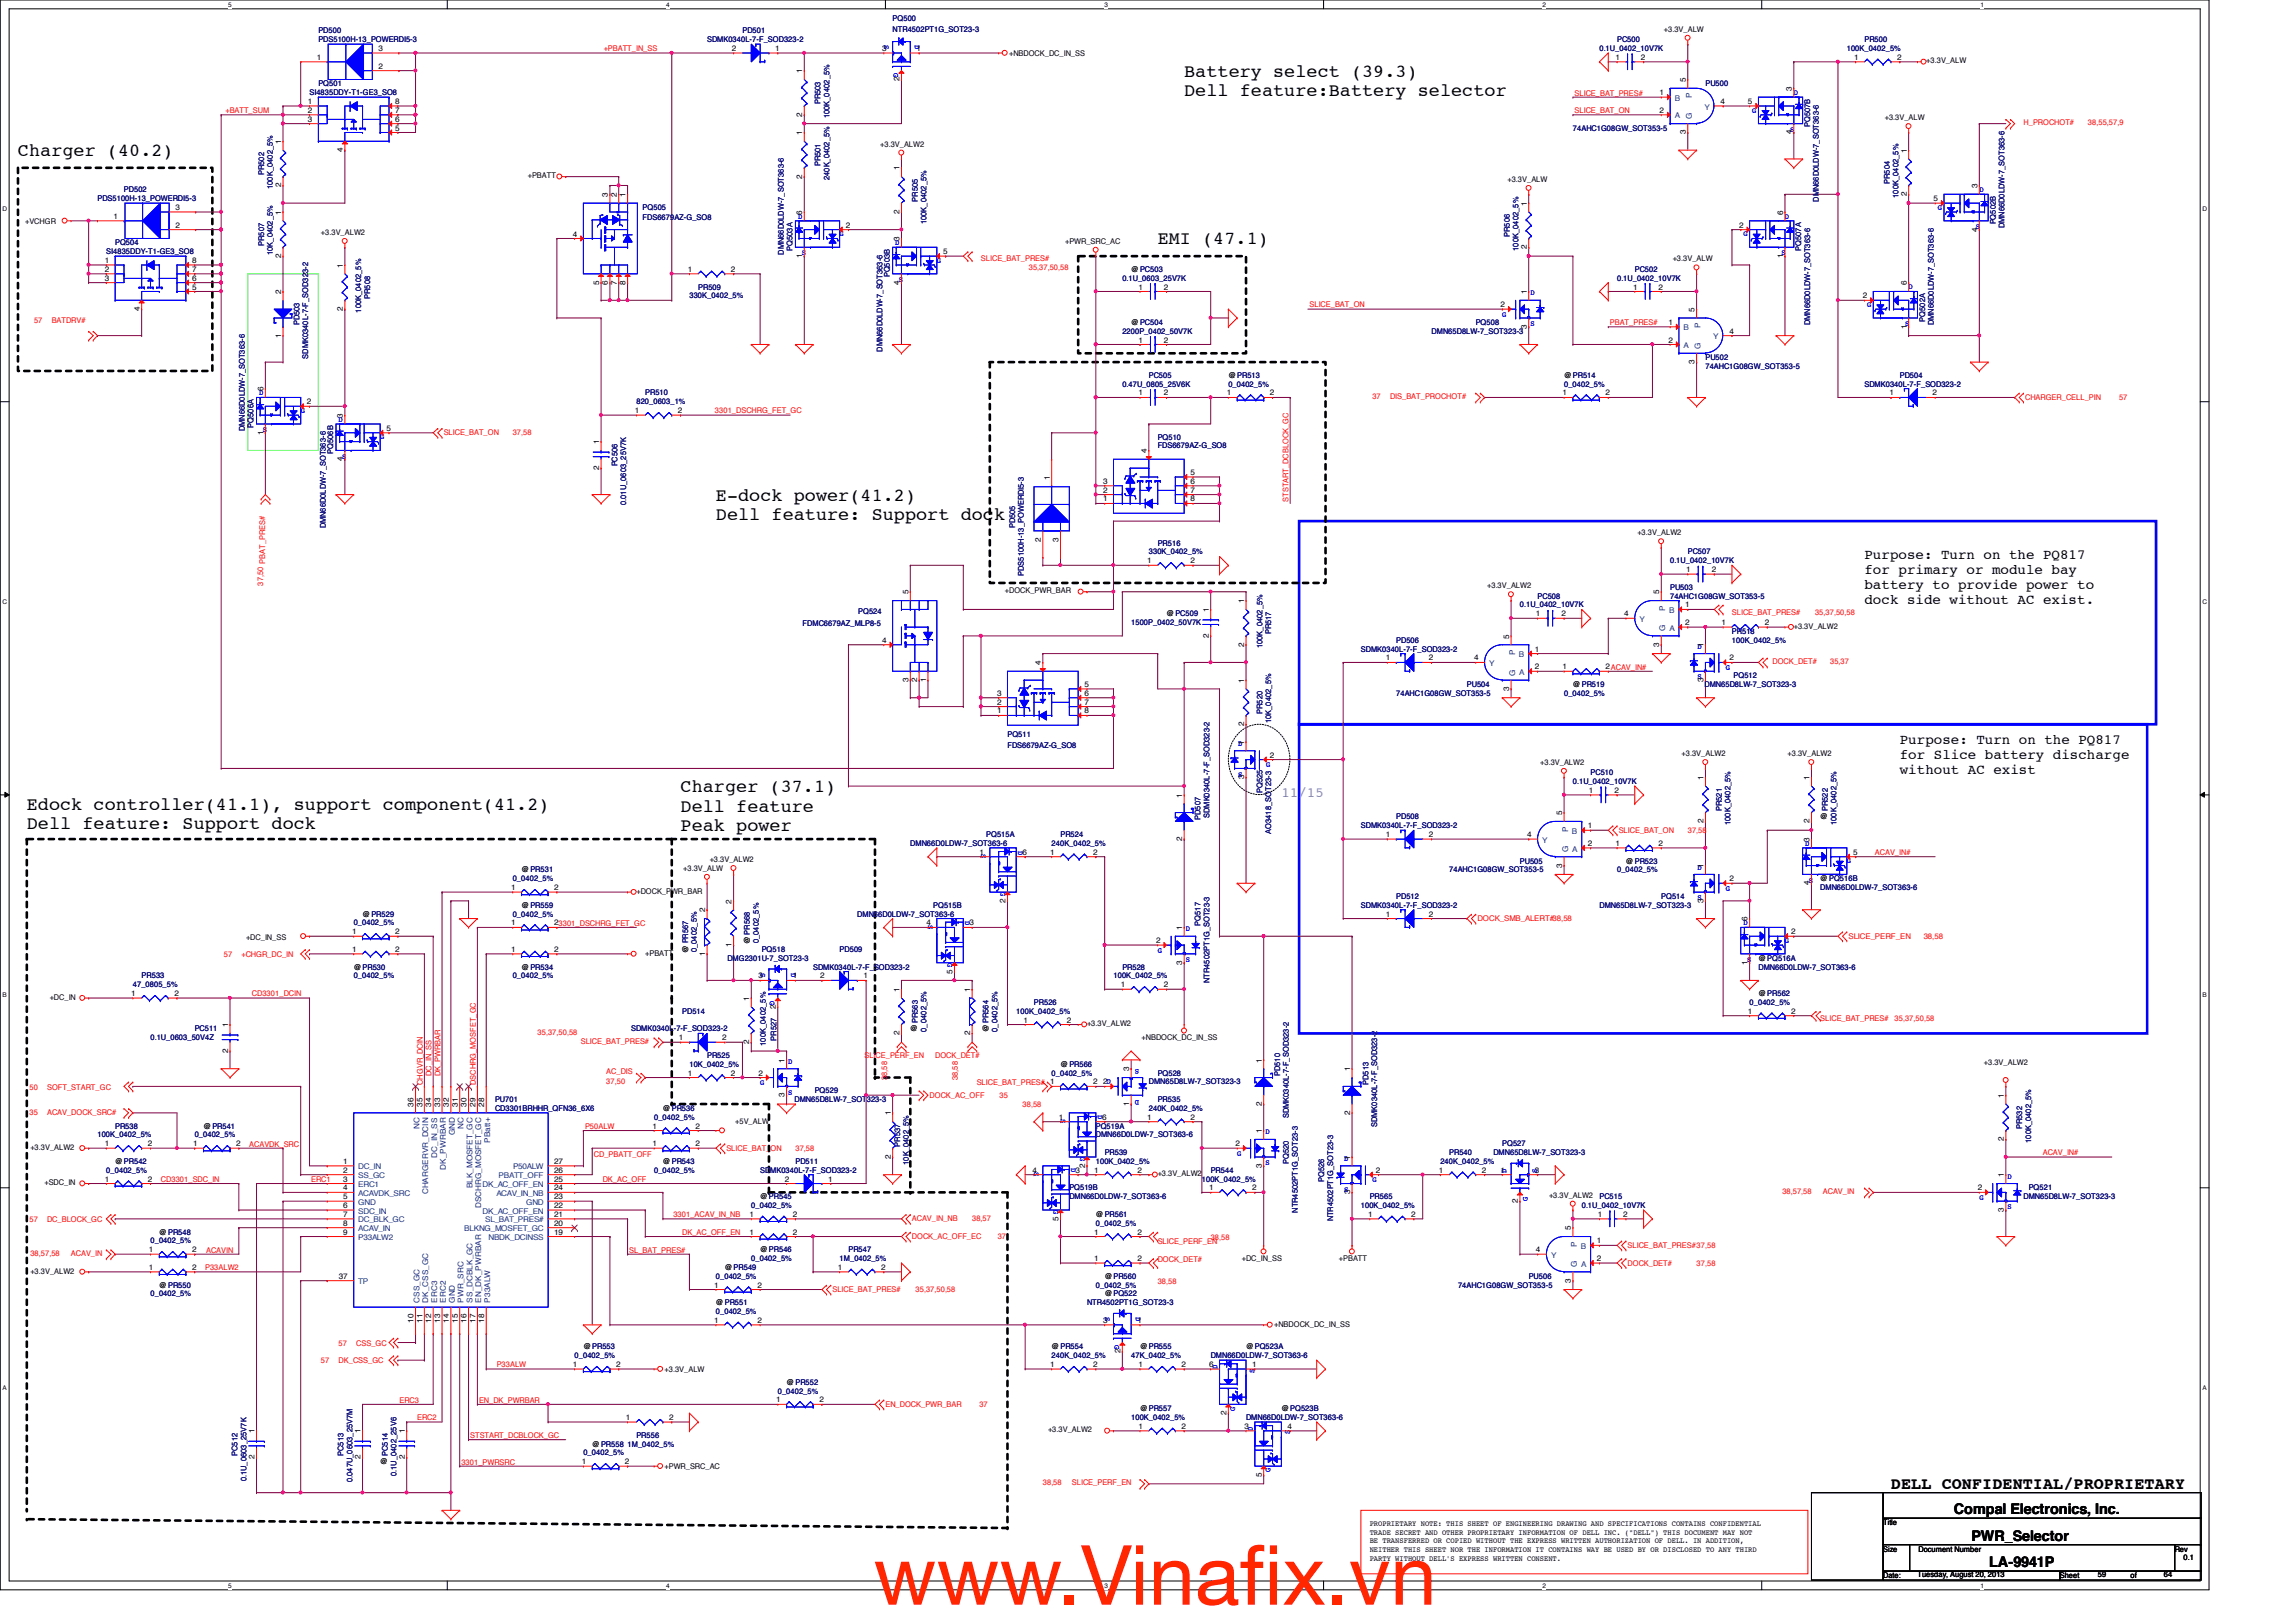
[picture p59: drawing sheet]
<svg xmlns="http://www.w3.org/2000/svg" width="297mm" height="210mm" viewBox="0 0 297 210" stroke-linecap="round" stroke-linejoin="round" font-family="sans-serif">
<defs><g id="words">
<g font-size="10.6" fill="#ff2600">
<text x="113" y="207.7">www.Vinaf</text>
<text x="160.4" y="207.7">ix.vn</text>
</g>
<g font-size="2.4">
<text x="153.2" y="9.9">Battery select (39.3)</text>
<text x="153.2" y="12.4">Dell feature:Battery selector</text>
<text x="2.3" y="20.2">Charger (40.2)</text>
<text x="149.8" y="31.6">EMI (47.1)</text>
<text x="92.6" y="64.8">E-dock power(41.2)</text>
<text x="92.6" y="67.3">Dell feature: Support dock</text>
<text x="3.5" y="104.8">Edock controller(41.1), support component(41.2)</text>
<text x="3.5" y="107.3">Dell feature: Support dock</text>
<text x="88" y="102.5">Charger (37.1)</text>
<text x="88" y="105">Dell feature</text>
<text x="88" y="107.6">Peak power</text>
</g>
<text font-size="2.2" x="244.6" y="192.7">DELL CONFIDENTIAL/PROPRIETARY</text>
<g font-size="1.9">
<text x="252.8" y="196">Compal Electronics, Inc.</text>
<text x="255.1" y="199.4">PWR_Selector</text>
<text x="257.3" y="202.8">LA-9941P</text>
</g>
<g font-size="1.8">
<text x="241.2" y="72.3">Purpose: Turn on the PQ817</text>
<text x="241.2" y="74.3">for primary or module bay</text>
<text x="241.2" y="76.2">battery to provide power to</text>
<text x="241.2" y="78.1">dock side without AC exist.</text>
<text x="245.8" y="96.3">Purpose: Turn on the PQ817</text>
<text x="245.8" y="98.3">for Slice battery discharge</text>
<text x="245.8" y="100.2">without AC exist</text>
</g>
<text font-size="1.8" fill="#8080c0" x="165.8" y="103.2">11/15</text>
<g font-size="1" fill="#000080">
<text x="41.2" y="4.3">PD500</text>
<text x="41.2" y="5.5">PDS5100H-13_POWERDI5-3</text>
<text x="91.5" y="5.5">SDMK0340L-7-F_SOD323-2</text>
<text x="96.1" y="4.3">PD501</text>
<text x="115.5" y="2.7">PQ500</text>
<text x="115.5" y="4.1">NTR4502PT1G_SOT23-3</text>
<text x="209.2" y="5.5">PC500</text>
<text x="241.2" y="5.5">PR500</text>
<text x="41.2" y="11.2">PQ501</text>
<text x="206.9" y="6.6">0.1U_0402_10V7K</text>
<text x="220.6" y="11.2">PU500</text>
<text x="238.9" y="6.6">100K_0402_5%</text>
<text x="40" y="12.3">SI4835DDY-T1-GE3_SO8</text>
<text x="106.2" y="13.5" transform="rotate(-90 106.2 13.5)">PR503</text>
<text x="107.3" y="15.3" transform="rotate(-90 107.3 15.3)">100K_0402_5%</text>
<text x="203.5" y="16.9">74AHC1G08GW_SOT353-5</text>
<text x="234.2" y="16.5" transform="rotate(-90 234.2 16.5)">PQ507B</text>
<text x="34.2" y="22.6" transform="rotate(-90 34.2 22.6)">PR502</text>
<text x="106.2" y="21.5" transform="rotate(-90 106.2 21.5)">PR501</text>
<text x="107.3" y="23.3" transform="rotate(-90 107.3 23.3)">240K_0402_5%</text>
<text x="244.5" y="23.8" transform="rotate(-90 244.5 23.8)">PR504</text>
<text x="12.6" y="26">PDS5100H-13_POWERDI5-3</text>
<text x="16" y="24.9">PD502</text>
<text x="35.3" y="24.5" transform="rotate(-90 35.3 24.5)">100K_0402_5%</text>
<text x="83.1" y="27.2">PQ505</text>
<text x="83.1" y="28.5">FDS6679AZ-G_SO8</text>
<text x="118.7" y="26.1" transform="rotate(-90 118.7 26.1)">PR505</text>
<text x="119.9" y="29" transform="rotate(-90 119.9 29)">100K_0402_5%</text>
<text x="235.3" y="26.1" transform="rotate(-90 235.3 26.1)">DMN66D0LDW-7_SOT363-6</text>
<text x="245.6" y="25.6" transform="rotate(-90 245.6 25.6)">100K_0402_5%</text>
<text x="258.2" y="29" transform="rotate(-90 258.2 29)">PQ502B</text>
<text x="259.3" y="29.5" transform="rotate(-90 259.3 29.5)">DMN66D0LDW-7_SOT363-6</text>
<text x="13.8" y="32.9">SI4835DDY-T1-GE3_SO8</text>
<text x="14.9" y="31.8">PQ504</text>
<text x="34.2" y="31.8" transform="rotate(-90 34.2 31.8)">PR507</text>
<text x="35.3" y="33" transform="rotate(-90 35.3 33)">10K_0402_5%</text>
<text x="101.4" y="32.9" transform="rotate(-90 101.4 32.9)">DMN66D0LDW-7_SOT363-6</text>
<text x="102.5" y="32.5" transform="rotate(-90 102.5 32.5)">PQ503A</text>
<text x="115.1" y="35.9" transform="rotate(-90 115.1 35.9)">PQ503B</text>
<text x="195.3" y="30.6" transform="rotate(-90 195.3 30.6)">PR506</text>
<text x="196.5" y="32.5" transform="rotate(-90 196.5 32.5)">100K_0402_5%</text>
<text x="211.5" y="35.2">PC502</text>
<text x="233" y="32.5" transform="rotate(-90 233 32.5)">PQ507A</text>
<text x="46.7" y="40.5" transform="rotate(-90 46.7 40.5)">100K_0402_5%</text>
<text x="47.9" y="38.7" transform="rotate(-90 47.9 38.7)">PR508</text>
<text x="89.2" y="38.6">330K_0402_5%</text>
<text x="90.3" y="37.5">PR509</text>
<text x="145.2" y="36.3">0.1U_0603_25V7K</text>
<text x="209.2" y="36.3">0.1U_0402_10V7K</text>
<text x="249" y="41.6" transform="rotate(-90 249 41.6)">PQ502A</text>
<text x="38.7" y="42.1" transform="rotate(-90 38.7 42.1)">PD503</text>
<text x="39.9" y="46.4" transform="rotate(-90 39.9 46.4)">SDMK0340L-7-F_SOD323-2</text>
<text x="114.2" y="45.5" transform="rotate(-90 114.2 45.5)">DMN66D0LDW-7_SOT363-6</text>
<text x="145.2" y="43.2">2200P_0402_50V7K</text>
<text x="185.2" y="43.2">DMN65D8LW-7_SOT323-3</text>
<text x="190.9" y="42">PQ508</text>
<text x="220.6" y="46.6">PU502</text>
<text x="220.6" y="47.8">74AHC1G08GW_SOT353-5</text>
<text x="234.2" y="42.1" transform="rotate(-90 234.2 42.1)">DMN66D0LDW-7_SOT363-6</text>
<text x="250.2" y="42.1" transform="rotate(-90 250.2 42.1)">DMN66D0LDW-7_SOT363-6</text>
<text x="82.3" y="52.3">820_0603_1%</text>
<text x="83.5" y="51.2">PR510</text>
<text x="145.2" y="50">0.47U_0805_25V6K</text>
<text x="148.6" y="48.9">PC505</text>
<text x="158.9" y="50">0_0402_5%</text>
<text x="202.4" y="50">0_0402_5%</text>
<text x="241.2" y="50">SDMK0340L-7-F_SOD323-2</text>
<text x="245.8" y="48.9">PD504</text>
<text x="31.7" y="55.8" transform="rotate(-90 31.7 55.8)">DMN66D0LDW-7_SOT363-6</text>
<text x="32.8" y="55.3" transform="rotate(-90 32.8 55.3)">PQ506A</text>
<text x="43.1" y="58.8" transform="rotate(-90 43.1 58.8)">PQ506B</text>
<text x="149.8" y="56.9">PQ510</text>
<text x="149.8" y="58">FDS6679AZ-G_SO8</text>
<text x="79.9" y="60.4" transform="rotate(-90 79.9 60.4)">PC506</text>
<text x="81" y="65.4" transform="rotate(-90 81 65.4)">0.01U_0603_25V7K</text>
<text x="42.2" y="68.4" transform="rotate(-90 42.2 68.4)">DMN66D0LDW-7_SOT363-6</text>
<text x="131.3" y="68.4" transform="rotate(-90 131.3 68.4)">PD505</text>
<text x="148.6" y="71.8">330K_0402_5%</text>
<text x="149.8" y="70.6">PR516</text>
<text x="218.4" y="71.8">PC507</text>
<text x="132.5" y="74.5" transform="rotate(-90 132.5 74.5)">PDS5100H-13_POWERDI5-3</text>
<text x="198.9" y="77.5">PC508</text>
<text x="216.1" y="76.3">PU503</text>
<text x="216.1" y="77.5">74AHC1G08GW_SOT353-5</text>
<text x="216.1" y="72.9">0.1U_0402_10V7K</text>
<text x="103.8" y="81">FDMC6679AZ_MLP8-5</text>
<text x="111" y="79.4">PQ524</text>
<text x="146.3" y="80.9">1500P_0402_50V7K</text>
<text x="163.3" y="83.9" transform="rotate(-90 163.3 83.9)">100K_0402_5%</text>
<text x="164.5" y="82.1" transform="rotate(-90 164.5 82.1)">PR517</text>
<text x="180.6" y="83.2">PD506</text>
<text x="196.6" y="78.6">0.1U_0402_10V7K</text>
<text x="224.1" y="82">PR518</text>
<text x="224.1" y="83.2">100K_0402_5%</text>
<text x="176.1" y="84.3">SDMK0340L-7-F_SOD323-2</text>
<text x="189.8" y="88.9">PU504</text>
<text x="220.5" y="88.9">DMN65D8LW-7_SOT323-3</text>
<text x="224.3" y="87.8">PQ512</text>
<text x="130.3" y="95.4">PQ511</text>
<text x="163.3" y="92.4" transform="rotate(-90 163.3 92.4)">PR520</text>
<text x="164.5" y="93.6" transform="rotate(-90 164.5 93.6)">10K_0402_5%</text>
<text x="180.6" y="90">74AHC1G08GW_SOT353-5</text>
<text x="202.4" y="90">0_0402_5%</text>
<text x="130.3" y="96.8">FDS6679AZ-G_SO8</text>
<text x="203.5" y="101.5">0.1U_0402_10V7K</text>
<text x="205.8" y="100.3">PC510</text>
<text x="155.3" y="106.1" transform="rotate(-90 155.3 106.1)">PD507</text>
<text x="156.5" y="105.8" transform="rotate(-90 156.5 105.8)">SDMK0340L-7-F_SOD323-2</text>
<text x="163.3" y="102.7" transform="rotate(-90 163.3 102.7)">PQ525</text>
<text x="164.5" y="107.9" transform="rotate(-90 164.5 107.9)">AO3418_SOT23-3</text>
<text x="176.1" y="107.2">SDMK0340L-7-F_SOD323-2</text>
<text x="180.6" y="106">PD508</text>
<text x="222.8" y="104.9" transform="rotate(-90 222.8 104.9)">PR521</text>
<text x="223.9" y="106.8" transform="rotate(-90 223.9 106.8)">100K_0402_5%</text>
<text x="236.5" y="104.9" transform="rotate(-90 236.5 104.9)">PR522</text>
<text x="237.6" y="106.8" transform="rotate(-90 237.6 106.8)">100K_0402_5%</text>
<text x="117.8" y="109.5">DMN66D0LDW-7_SOT363-6</text>
<text x="127.6" y="108.3">PQ515A</text>
<text x="136.1" y="109.5">240K_0402_5%</text>
<text x="137.2" y="108.3">PR524</text>
<text x="187.5" y="112.9">74AHC1G08GW_SOT353-5</text>
<text x="196.6" y="111.8">PU505</text>
<text x="209.2" y="112.9">0_0402_5%</text>
<text x="45.8" y="119.8">0_0402_5%</text>
<text x="66.3" y="114">0_0402_5%</text>
<text x="66.3" y="118.6">0_0402_5%</text>
<text x="110.9" y="118.6">DMN66D0LDW-7_SOT363-6</text>
<text x="120.7" y="117.5">PQ515B</text>
<text x="155.3" y="119.8" transform="rotate(-90 155.3 119.8)">PQ517</text>
<text x="176.1" y="117.5">SDMK0340L-7-F_SOD323-2</text>
<text x="180.6" y="116.3">PD512</text>
<text x="206.9" y="117.5">DMN65D8LW-7_SOT323-3</text>
<text x="214.9" y="116.3">PQ514</text>
<text x="235.5" y="115.2">DMN66D0LDW-7_SOT363-6</text>
<text x="90.2" y="123.2" transform="rotate(-90 90.2 123.2)">0_0402_5%</text>
<text x="94.1" y="124.3">DMG2301U-7_SOT23-3</text>
<text x="98.2" y="122.1" transform="rotate(-90 98.2 122.1)">0_0402_5%</text>
<text x="98.5" y="123.2">PQ518</text>
<text x="105.2" y="125.5">SDMK0340L-7-F_SOD323-2</text>
<text x="108.6" y="123.2">PD509</text>
<text x="145.2" y="125.5">PR528</text>
<text x="227.5" y="125.5">DMN66D0LDW-7_SOT363-6</text>
<text x="17.2" y="127.8">47_0805_5%</text>
<text x="18.3" y="126.6">PR533</text>
<text x="45.8" y="126.6">0_0402_5%</text>
<text x="66.3" y="126.6">0_0402_5%</text>
<text x="88.3" y="131.2">PD514</text>
<text x="131.5" y="131.2">100K_0402_5%</text>
<text x="133.8" y="130">PR526</text>
<text x="144.1" y="126.6">100K_0402_5%</text>
<text x="156.5" y="127.2" transform="rotate(-90 156.5 127.2)">NTR4502PT1G_SOT23-3</text>
<text x="226.4" y="130">0_0402_5%</text>
<text x="19.5" y="134.6">0.1U_0603_50V4Z</text>
<text x="25.2" y="133.5">PC511</text>
<text x="81.7" y="133.5">SDMK0340L-7-F_SOD323-2</text>
<text x="91.5" y="136.9">PR525</text>
<text x="99.1" y="135.3" transform="rotate(-90 99.1 135.3)">100K_0402_5%</text>
<text x="100.5" y="134.7" transform="rotate(-90 100.5 134.7)">PR527</text>
<text x="118.7" y="132.4" transform="rotate(-90 118.7 132.4)">PR563</text>
<text x="119.9" y="133.5" transform="rotate(-90 119.9 133.5)">0_0402_5%</text>
<text x="129" y="133.5" transform="rotate(-90 129 133.5)">0_0402_5%</text>
<text x="64" y="142.6">PU701</text>
<text x="64" y="143.8">CD3301BRHHR_QFN36_6X6</text>
<text x="89.2" y="138">10K_0402_5%</text>
<text x="102.8" y="142.6">DMN65D8LW-7_SOT323-3</text>
<text x="105.4" y="141.5">PQ529</text>
<text x="136.1" y="139.2">0_0402_5%</text>
<text x="148.6" y="140.3">DMN65D8LW-7_SOT323-3</text>
<text x="148.6" y="143.8">240K_0402_5%</text>
<text x="149.8" y="139.2">PQ528</text>
<text x="149.8" y="142.6">PR535</text>
<text x="165.6" y="139.2" transform="rotate(-90 165.6 139.2)">PD510</text>
<text x="177" y="140.4" transform="rotate(-90 177 140.4)">PD513</text>
<text x="12.6" y="147.2">100K_0402_5%</text>
<text x="14.9" y="146.1">PR538</text>
<text x="25.2" y="147.2">0_0402_5%</text>
<text x="84.6" y="144.9">0_0402_5%</text>
<text x="116.5" y="148.4" transform="rotate(-90 116.5 148.4)">PR537</text>
<text x="141.8" y="146.1">PQ519A</text>
<text x="141.8" y="147.2">DMN66D0LDW-7_SOT363-6</text>
<text x="142.9" y="149.5">PR539</text>
<text x="166.7" y="144.7" transform="rotate(-90 166.7 144.7)">SDMK0340L-7-F_SOD323-2</text>
<text x="178.2" y="145.8" transform="rotate(-90 178.2 145.8)">SDMK0340L-7-F_SOD323-2</text>
<text x="187.5" y="149.5">PR540</text>
<text x="193.2" y="149.5">DMN65D8LW-7_SOT323-3</text>
<text x="194.3" y="148.3">PQ527</text>
<text x="261.6" y="146.1" transform="rotate(-90 261.6 146.1)">PR532</text>
<text x="262.8" y="147.9" transform="rotate(-90 262.8 147.9)">100K_0402_5%</text>
<text x="13.8" y="151.8">0_0402_5%</text>
<text x="84.6" y="151.8">0_0402_5%</text>
<text x="98.3" y="151.8">SDMK0340L-7-F_SOD323-2</text>
<text x="102.9" y="150.6">PD511</text>
<text x="117.6" y="150.7" transform="rotate(-90 117.6 150.7)">10K_0402_5%</text>
<text x="138.3" y="154.1">PQ519B</text>
<text x="138.3" y="155.2">DMN66D0LDW-7_SOT363-6</text>
<text x="141.8" y="150.6">100K_0402_5%</text>
<text x="155.5" y="152.9">100K_0402_5%</text>
<text x="156.6" y="151.8">PR544</text>
<text x="166.7" y="150.7" transform="rotate(-90 166.7 150.7)">PQ520</text>
<text x="171.3" y="153" transform="rotate(-90 171.3 153)">PQ526</text>
<text x="177.2" y="155.2">PR565</text>
<text x="186.3" y="150.6">240K_0402_5%</text>
<text x="206.9" y="155.2">PC515</text>
<text x="261.8" y="155.2">DMN65D8LW-7_SOT323-3</text>
<text x="262.5" y="154.1">PQ521</text>
<text x="19.5" y="160.9">0_0402_5%</text>
<text x="97.2" y="156.3">0_0402_5%</text>
<text x="141.8" y="158.6">0_0402_5%</text>
<text x="167.9" y="156.9" transform="rotate(-90 167.9 156.9)">NTR4502PT1G_SOT23-3</text>
<text x="172.5" y="158.1" transform="rotate(-90 172.5 158.1)">NTR4502PT1G_SOT23-3</text>
<text x="176.1" y="156.3">100K_0402_5%</text>
<text x="204.6" y="156.3">0.1U_0402_10V7K</text>
<text x="19.5" y="167.8">0_0402_5%</text>
<text x="92.6" y="165.5">0_0402_5%</text>
<text x="97.2" y="163.2">0_0402_5%</text>
<text x="108.6" y="163.2">1M_0402_5%</text>
<text x="109.8" y="162.1">PR547</text>
<text x="141.8" y="166.6">0_0402_5%</text>
<text x="188.6" y="166.6">74AHC1G08GW_SOT353-5</text>
<text x="197.8" y="165.5">PU506</text>
<text x="92.6" y="170.1">0_0402_5%</text>
<text x="140.6" y="168.9">NTR4502PT1G_SOT23-3</text>
<text x="74.3" y="175.8">0_0402_5%</text>
<text x="136.1" y="175.8">240K_0402_5%</text>
<text x="146.3" y="175.8">47K_0402_5%</text>
<text x="156.6" y="175.8">DMN66D0LDW-7_SOT363-6</text>
<text x="100.6" y="180.3">0_0402_5%</text>
<text x="146.3" y="183.8">100K_0402_5%</text>
<text x="161.2" y="183.8">DMN66D0LDW-7_SOT363-6</text>
<text x="30.7" y="188.4" transform="rotate(-90 30.7 188.4)">PC512</text>
<text x="31.9" y="191.7" transform="rotate(-90 31.9 191.7)">0.1U_0603_25V7K</text>
<text x="44.4" y="188.4" transform="rotate(-90 44.4 188.4)">PC513</text>
<text x="45.6" y="191.8" transform="rotate(-90 45.6 191.8)">0.047U_0603_25V7M</text>
<text x="50.2" y="188.4" transform="rotate(-90 50.2 188.4)">PC514</text>
<text x="51.3" y="191" transform="rotate(-90 51.3 191)">0.1U_0402_25V6</text>
<text x="75.5" y="188.3">0_0402_5%</text>
<text x="81.2" y="187.2">1M_0402_5%</text>
<text x="82.3" y="186.1">PR556</text>
</g>
<g font-size="1" fill="#00f">
<text x="114.4" y="5.8" transform="rotate(90 114.4 5.8)">S</text>
<text x="118.4" y="5.8" transform="rotate(90 118.4 5.8)">D</text>
<text x="115.6" y="9.5" transform="rotate(90 115.6 9.5)">G</text>
<text x="226.7" y="14.6">G</text>
<text x="231.6" y="17.1">S</text>
<text x="232.1" y="12.3">D</text>
<text x="103.2" y="28.3">D</text>
<text x="230.9" y="28.3">D</text>
<text x="250.7" y="27.1">G</text>
<text x="255.6" y="29.6">S</text>
<text x="256.1" y="24.8">D</text>
<text x="103.7" y="33.1">S</text>
<text x="108.6" y="30.6">G</text>
<text x="115.8" y="31.7">D</text>
<text x="121.2" y="34">G</text>
<text x="225.5" y="30.6">G</text>
<text x="230.5" y="33.1">S</text>
<text x="116.3" y="36.5">S</text>
<text x="194.3" y="41">G</text>
<text x="198" y="38.2">D</text>
<text x="241.6" y="39.7">G</text>
<text x="246.9" y="37.4">D</text>
<text x="198" y="42.2">S</text>
<text x="246.5" y="42.2">S</text>
<text x="33.5" y="51.1">D</text>
<text x="38.9" y="53.4">G</text>
<text x="34" y="55.9">S</text>
<text x="43.8" y="54.6">D</text>
<text x="44.3" y="59.4">S</text>
<text x="49.2" y="56.9">G</text>
<text x="219.6" y="83.9">D</text>
<text x="219.6" y="87.9">S</text>
<text x="223.3" y="86.7">G</text>
<text x="160.2" y="96.5">D</text>
<text x="160.2" y="100.5">S</text>
<text x="163.8" y="99.3">G</text>
<text x="127" y="110.5" transform="rotate(90 127 110.5)">S</text>
<text x="131.7" y="110.1" transform="rotate(90 131.7 110.1)">D</text>
<text x="219.6" y="112.5">D</text>
<text x="233.5" y="109.4">D</text>
<text x="238.9" y="111.7">G</text>
<text x="120.1" y="119.7" transform="rotate(90 120.1 119.7)">S</text>
<text x="124.9" y="119.2" transform="rotate(90 124.9 119.2)">D</text>
<text x="129.5" y="115.4" transform="rotate(90 129.5 115.4)">G</text>
<text x="219.6" y="116.5">S</text>
<text x="223.3" y="115.3">G</text>
<text x="225.5" y="119.7">D</text>
<text x="234" y="114.2">S</text>
<text x="98.4" y="125.9" transform="rotate(90 98.4 125.9)">S</text>
<text x="102.4" y="125.9" transform="rotate(90 102.4 125.9)">D</text>
<text x="122.6" y="124.6" transform="rotate(90 122.6 124.6)">G</text>
<text x="149.8" y="123.3">G</text>
<text x="153.4" y="120.5">D</text>
<text x="153.4" y="124.5">S</text>
<text x="226" y="124.5">S</text>
<text x="230.9" y="122">G</text>
<text x="99.6" y="129.5" transform="rotate(90 99.6 129.5)">G</text>
<text x="102" y="137.7">D</text>
<text x="98.3" y="140.4">G</text>
<text x="102" y="141.6">S</text>
<text x="143.7" y="139.6" transform="rotate(180 143.7 139.6)">G</text>
<text x="147.4" y="142.4" transform="rotate(180 147.4 142.4)">D</text>
<text x="147.4" y="138.4" transform="rotate(180 147.4 138.4)">S</text>
<text x="137.2" y="144.8" transform="rotate(90 137.2 144.8)">S</text>
<text x="139.7" y="149.7" transform="rotate(90 139.7 149.7)">G</text>
<text x="142" y="144.4" transform="rotate(90 142 144.4)">D</text>
<text x="160.1" y="149.6">G</text>
<text x="163.7" y="146.8">D</text>
<text x="133.8" y="151.7" transform="rotate(90 133.8 151.7)">S</text>
<text x="138.6" y="151.2" transform="rotate(90 138.6 151.2)">D</text>
<text x="163.7" y="150.8">S</text>
<text x="173.9" y="150.2">D</text>
<text x="173.9" y="154.2">S</text>
<text x="177.5" y="153">G</text>
<text x="194.9" y="151.8" transform="rotate(-90 194.9 151.8)">D</text>
<text x="197.7" y="155.4" transform="rotate(-90 197.7 155.4)">G</text>
<text x="198.9" y="151.8" transform="rotate(-90 198.9 151.8)">S</text>
<text x="256.1" y="155.3">G</text>
<text x="259.7" y="152.5">D</text>
<text x="136.3" y="156.6" transform="rotate(90 136.3 156.6)">G</text>
<text x="259.7" y="156.5">S</text>
<text x="143" y="170.4" transform="rotate(90 143 170.4)">S</text>
<text x="146.9" y="170.4" transform="rotate(90 146.9 170.4)">D</text>
<text x="144.2" y="174.1" transform="rotate(90 144.2 174.1)">G</text>
<text x="157.5" y="177.2" transform="rotate(-90 157.5 177.2)">D</text>
<text x="162.3" y="177.6" transform="rotate(-90 162.3 177.6)">S</text>
<text x="159.8" y="182.5" transform="rotate(-90 159.8 182.5)">G</text>
<text x="162.1" y="185.2" transform="rotate(-90 162.1 185.2)">D</text>
<text x="166.9" y="185.6" transform="rotate(-90 166.9 185.6)">S</text>
<text x="164.4" y="190.5" transform="rotate(-90 164.4 190.5)">G</text>
</g>
<g font-size="1">
<text x="215.3" y="4.1">+3.3V_ALW</text>
<text x="41" y="7.7">1</text>
<text x="49" y="8.9">2</text>
<text x="49" y="6.6">3</text>
<text x="94.7" y="6.6">2</text>
<text x="100.3" y="6.6">1</text>
<text x="103.8" y="9.5" transform="rotate(-90 103.8 9.5)">1</text>
<text x="114.1" y="6.6">3</text>
<text x="116.4" y="10.5" transform="rotate(-90 116.4 10.5)">2</text>
<text x="118.6" y="6.6">1</text>
<text x="130.6" y="7.2">+NBDOCK_DC_IN_SS</text>
<text x="209" y="7.7">1</text>
<text x="212.3" y="7.7">2</text>
<text x="218.1" y="10.6" transform="rotate(-90 218.1 10.6)">5</text>
<text x="231.8" y="11.8" transform="rotate(-90 231.8 11.8)">3</text>
<text x="239.9" y="7.7">1</text>
<text x="245.4" y="7.7">2</text>
<text x="249.2" y="8.2">+3.3V_ALW</text>
<text x="39.8" y="15.7">3</text>
<text x="39.8" y="14.6">2</text>
<text x="39.8" y="13.5">1</text>
<text x="51.1" y="15.7">6</text>
<text x="51.1" y="16.9">5</text>
<text x="51.1" y="14.6">7</text>
<text x="51.1" y="13.5">8</text>
<text x="103.8" y="17.5" transform="rotate(-90 103.8 17.5)">1</text>
<text x="103.8" y="15.1" transform="rotate(-90 103.8 15.1)">2</text>
<text x="214.7" y="12.3">1</text>
<text x="214.7" y="14.6">2</text>
<text x="218.1" y="17.4" transform="rotate(-90 218.1 17.4)">3</text>
<text x="222.6" y="13.5">4</text>
<text x="226.1" y="13.5">5</text>
<text x="231.8" y="17.4" transform="rotate(-90 231.8 17.4)">4</text>
<text x="243.8" y="15.5">+3.3V_ALW</text>
<text x="36.4" y="18.6" transform="rotate(-90 36.4 18.6)">1</text>
<text x="44.4" y="19.7" transform="rotate(-90 44.4 19.7)">4</text>
<text x="68.3" y="23.1">+PBATT</text>
<text x="103.8" y="23.1" transform="rotate(-90 103.8 23.1)">2</text>
<text x="113.9" y="19">+3.3V_ALW2</text>
<text x="116.4" y="22.1" transform="rotate(-90 116.4 22.1)">1</text>
<text x="195" y="23.5">+3.3V_ALW</text>
<text x="246.7" y="19.8" transform="rotate(-90 246.7 19.8)">1</text>
<text x="3.3" y="29">+VCHGR</text>
<text x="14.7" y="28.3">1</text>
<text x="22.7" y="29.5">2</text>
<text x="22.7" y="27.2">3</text>
<text x="36.4" y="27.8" transform="rotate(-90 36.4 27.8)">1</text>
<text x="36.4" y="24.3" transform="rotate(-90 36.4 24.3)">2</text>
<text x="78.7" y="25.5" transform="rotate(-90 78.7 25.5)">3</text>
<text x="79.8" y="25.5" transform="rotate(-90 79.8 25.5)">2</text>
<text x="80.9" y="25.5" transform="rotate(-90 80.9 25.5)">1</text>
<text x="103.8" y="27.8" transform="rotate(-90 103.8 27.8)">6</text>
<text x="109.4" y="29.5">2</text>
<text x="116.4" y="27.7" transform="rotate(-90 116.4 27.7)">2</text>
<text x="197.5" y="26.6" transform="rotate(-90 197.5 26.6)">1</text>
<text x="225" y="29.5">2</text>
<text x="230.7" y="27.8" transform="rotate(-90 230.7 27.8)">6</text>
<text x="246.7" y="25.4" transform="rotate(-90 246.7 25.4)">2</text>
<text x="250.1" y="26">5</text>
<text x="255.8" y="30" transform="rotate(-90 255.8 30)">4</text>
<text x="255.8" y="24.3" transform="rotate(-90 255.8 24.3)">3</text>
<text x="13.5" y="35.2">2</text>
<text x="13.5" y="34">1</text>
<text x="24.8" y="35.2">7</text>
<text x="24.8" y="34">8</text>
<text x="36.4" y="33.4" transform="rotate(-90 36.4 33.4)">2</text>
<text x="41.5" y="30.4">+3.3V_ALW2</text>
<text x="44.4" y="34.6" transform="rotate(-90 44.4 34.6)">1</text>
<text x="74.1" y="30.6">4</text>
<text x="89" y="35.2">1</text>
<text x="94.6" y="35.2">2</text>
<text x="103.8" y="33.4" transform="rotate(-90 103.8 33.4)">1</text>
<text x="116.4" y="31.2" transform="rotate(-90 116.4 31.2)">3</text>
<text x="122" y="32.9">5</text>
<text x="137.8" y="31.5">+PWR_SRC_AC</text>
<text x="146.3" y="35.2">@PC503</text>
<text x="197.5" y="32.3" transform="rotate(-90 197.5 32.3)">2</text>
<text x="216.4" y="33.8">+3.3V_ALW</text>
<text x="230.7" y="33.4" transform="rotate(-90 230.7 33.4)">1</text>
<text x="13.5" y="36.3">3</text>
<text x="18.1" y="40.3" transform="rotate(-90 18.1 40.3)">4</text>
<text x="24.8" y="36.3">6</text>
<text x="24.8" y="37.5">5</text>
<text x="36.4" y="38.1" transform="rotate(-90 36.4 38.1)">2</text>
<text x="44.4" y="40.3" transform="rotate(-90 44.4 40.3)">2</text>
<text x="77.5" y="36.8" transform="rotate(-90 77.5 36.8)">5</text>
<text x="78.7" y="36.8" transform="rotate(-90 78.7 36.8)">6</text>
<text x="79.8" y="36.8" transform="rotate(-90 79.8 36.8)">7</text>
<text x="80.9" y="36.8" transform="rotate(-90 80.9 36.8)">8</text>
<text x="116.4" y="36.8" transform="rotate(-90 116.4 36.8)">4</text>
<text x="147.3" y="37.5">1</text>
<text x="150.6" y="37.5">2</text>
<text x="194.1" y="39.8">2</text>
<text x="197.5" y="38.1" transform="rotate(-90 197.5 38.1)">1</text>
<text x="211.3" y="37.5">1</text>
<text x="214.6" y="37.5">2</text>
<text x="219.2" y="40.3" transform="rotate(-90 219.2 40.3)">5</text>
<text x="241" y="38.6">2</text>
<text x="246.7" y="36.9" transform="rotate(-90 246.7 36.9)">6</text>
<text x="36.4" y="43.7" transform="rotate(-90 36.4 43.7)">1</text>
<text x="146.3" y="42">@PC504</text>
<text x="147.3" y="44.3">1</text>
<text x="150.6" y="44.3">2</text>
<text x="197.5" y="42.5" transform="rotate(-90 197.5 42.5)">3</text>
<text x="215.9" y="42">1</text>
<text x="215.9" y="44.3">2</text>
<text x="219.2" y="47.1" transform="rotate(-90 219.2 47.1)">3</text>
<text x="223.7" y="43.2">4</text>
<text x="246.7" y="42.5" transform="rotate(-90 246.7 42.5)">1</text>
<text x="34.1" y="50.6" transform="rotate(-90 34.1 50.6)">6</text>
<text x="39.7" y="52.3">2</text>
<text x="82.1" y="53.5">1</text>
<text x="87.7" y="53.5">2</text>
<text x="147.3" y="51.2">1</text>
<text x="150.6" y="51.2">2</text>
<text x="158.7" y="51.2">1</text>
<text x="158.9" y="48.9">@PR513</text>
<text x="164.3" y="51.2">2</text>
<text x="202.1" y="51.2">1</text>
<text x="202.4" y="48.9">@PR514</text>
<text x="207.7" y="51.2">2</text>
<text x="244.4" y="51.2">1</text>
<text x="250" y="51.2">2</text>
<text x="34.1" y="56.3" transform="rotate(-90 34.1 56.3)">1</text>
<text x="44.4" y="59.7" transform="rotate(-90 44.4 59.7)">4</text>
<text x="44.4" y="54.1" transform="rotate(-90 44.4 54.1)">3</text>
<text x="50" y="55.8">5</text>
<text x="77.5" y="57.5" transform="rotate(-90 77.5 57.5)">1</text>
<text x="148.4" y="58.6" transform="rotate(-90 148.4 58.6)">4</text>
<text x="77.5" y="60.8" transform="rotate(-90 77.5 60.8)">2</text>
<text x="135.8" y="62.1" transform="rotate(-90 135.8 62.1)">1</text>
<text x="142.7" y="62.6">3</text>
<text x="142.7" y="63.8">2</text>
<text x="142.7" y="64.9">1</text>
<text x="154" y="62.6">6</text>
<text x="154" y="61.5">5</text>
<text x="154" y="63.8">7</text>
<text x="154" y="64.9">8</text>
<text x="134.7" y="70.1" transform="rotate(-90 134.7 70.1)">2</text>
<text x="136.9" y="70.1" transform="rotate(-90 136.9 70.1)">3</text>
<text x="211.8" y="69.3">+3.3V_ALW2</text>
<text x="117.5" y="76.9" transform="rotate(-90 117.5 76.9)">5</text>
<text x="130" y="76.8">+DOCK_PWR_BAR</text>
<text x="148.4" y="72.9">1</text>
<text x="154" y="72.9">2</text>
<text x="192.4" y="76.1">+3.3V_ALW2</text>
<text x="214.7" y="76.9" transform="rotate(-90 214.7 76.9)">5</text>
<text x="218.1" y="74">1</text>
<text x="221.4" y="74">2</text>
<text x="114.1" y="83.2">4</text>
<text x="150.9" y="79.8">@PC509</text>
<text x="156.4" y="82.6" transform="rotate(-90 156.4 82.6)">2</text>
<text x="156.4" y="79.2" transform="rotate(-90 156.4 79.2)">1</text>
<text x="160.9" y="83.7" transform="rotate(-90 160.9 83.7)">2</text>
<text x="160.9" y="78.1" transform="rotate(-90 160.9 78.1)">1</text>
<text x="195.2" y="82.6" transform="rotate(-90 195.2 82.6)">5</text>
<text x="198.7" y="79.8">1</text>
<text x="202" y="79.8">2</text>
<text x="210.1" y="79.8">4</text>
<text x="214.7" y="83.7" transform="rotate(-90 214.7 83.7)">3</text>
<text x="218" y="78.6">1</text>
<text x="218" y="80.9">2</text>
<text x="220.4" y="83.8" transform="rotate(-90 220.4 83.8)">1</text>
<text x="222.7" y="80.9">1</text>
<text x="228.3" y="80.9">2</text>
<text x="232.1" y="81.4">+3.3V_ALW2</text>
<text x="117.5" y="88.3" transform="rotate(-90 117.5 88.3)">3</text>
<text x="118.7" y="88.3" transform="rotate(-90 118.7 88.3)">2</text>
<text x="119.8" y="88.3" transform="rotate(-90 119.8 88.3)">1</text>
<text x="134.7" y="86.1" transform="rotate(-90 134.7 86.1)">4</text>
<text x="140.3" y="88.9">5</text>
<text x="160.9" y="88.3" transform="rotate(-90 160.9 88.3)">1</text>
<text x="179.3" y="85.5">1</text>
<text x="184.9" y="85.5">2</text>
<text x="190.7" y="85.5">4</text>
<text x="195.2" y="89.4" transform="rotate(-90 195.2 89.4)">3</text>
<text x="198.6" y="84.3">1</text>
<text x="198.6" y="86.6">2</text>
<text x="202.1" y="86.6">1</text>
<text x="203.5" y="88.9">@PR519</text>
<text x="207.7" y="86.6">2ACAV_IN#</text>
<text x="220.4" y="88.3" transform="rotate(-90 220.4 88.3)">3</text>
<text x="223.7" y="85.5">2</text>
<text x="129" y="90">3</text>
<text x="129" y="91.2">2</text>
<text x="129" y="92.3">1</text>
<text x="140.3" y="90">6</text>
<text x="140.3" y="91.2">7</text>
<text x="140.3" y="92.3">8</text>
<text x="160.9" y="94" transform="rotate(-90 160.9 94)">2</text>
<text x="160.9" y="100.8" transform="rotate(-90 160.9 100.8)">3</text>
<text x="160.9" y="96.4" transform="rotate(-90 160.9 96.4)">1</text>
<text x="164.3" y="98">2</text>
<text x="199.3" y="99">+3.3V_ALW2</text>
<text x="217.5" y="97.8">+3.3V_ALW2</text>
<text x="220.4" y="100.9" transform="rotate(-90 220.4 100.9)">1</text>
<text x="231.3" y="97.8">+3.3V_ALW2</text>
<text x="234.1" y="100.9" transform="rotate(-90 234.1 100.9)">1</text>
<text x="152.9" y="103.2" transform="rotate(-90 152.9 103.2)">1</text>
<text x="202.1" y="105.5" transform="rotate(-90 202.1 105.5)">5</text>
<text x="205.4" y="107.2">1</text>
<text x="205.6" y="102.6">1</text>
<text x="208.9" y="102.6">2</text>
<text x="220.4" y="106.6" transform="rotate(-90 220.4 106.6)">2</text>
<text x="234.1" y="106.6" transform="rotate(-90 234.1 106.6)">2</text>
<text x="235.5" y="106">@</text>
<text x="67.5" y="112.9">@PR531</text>
<text x="88.4" y="112.7">+3.3V_ALW</text>
<text x="91.8" y="111.5">+3.3V_ALW2</text>
<text x="126.7" y="110.6">1</text>
<text x="132.3" y="110.6">6</text>
<text x="135.8" y="110.6">1</text>
<text x="141.4" y="110.6">2</text>
<text x="152.9" y="108.8" transform="rotate(-90 152.9 108.8)">2</text>
<text x="179.3" y="108.3">1</text>
<text x="184.9" y="108.3">2</text>
<text x="197.6" y="108.3">4</text>
<text x="202.1" y="112.3" transform="rotate(-90 202.1 112.3)">3</text>
<text x="205.4" y="109.5">2</text>
<text x="209" y="109.5">1</text>
<text x="210.4" y="111.8">@PR523</text>
<text x="214.6" y="109.5">2</text>
<text x="220.4" y="112.4" transform="rotate(-90 220.4 112.4)">1</text>
<text x="234.1" y="108.9" transform="rotate(-90 234.1 108.9)">3</text>
<text x="239.7" y="110.6">5</text>
<text x="46.9" y="118.6">@PR529</text>
<text x="66.1" y="115.2">1</text>
<text x="66.1" y="119.8">1</text>
<text x="67.5" y="117.5">@PR559</text>
<text x="71.7" y="115.2">2</text>
<text x="71.7" y="119.8">23301_DSCHRG_FET_GC</text>
<text x="82.3" y="115.7">+DOCK_PWR_BAR</text>
<text x="91.2" y="118.1" transform="rotate(-90 91.2 118.1)">2</text>
<text x="94.7" y="116.9" transform="rotate(-90 94.7 116.9)">2</text>
<text x="119.8" y="119.8">4</text>
<text x="125.4" y="119.8">3</text>
<text x="130.1" y="116.8" transform="rotate(-90 130.1 116.8)">2</text>
<text x="179.3" y="118.6">1</text>
<text x="184.9" y="118.6">2</text>
<text x="220.4" y="116.8" transform="rotate(-90 220.4 116.8)">3</text>
<text x="223.7" y="114">2</text>
<text x="226.1" y="119.2" transform="rotate(-90 226.1 119.2)">6</text>
<text x="234.1" y="114.6" transform="rotate(-90 234.1 114.6)">4</text>
<text x="235.5" y="114">@PQ516B</text>
<text x="31.8" y="121.6">+DC_IN_SS</text>
<text x="45.5" y="120.9">1</text>
<text x="45.5" y="123.2">1</text>
<text x="45.8" y="125.5">@PR530</text>
<text x="51.1" y="120.9">2</text>
<text x="51.1" y="123.2">2</text>
<text x="66.1" y="123.2">1</text>
<text x="67.5" y="125.5">@PR534</text>
<text x="71.7" y="123.2">2</text>
<text x="83.5" y="123.7">+PBATT</text>
<text x="89" y="123.3" transform="rotate(-90 89 123.3)">@ PR567</text>
<text x="91.2" y="123.7" transform="rotate(-90 91.2 123.7)">1</text>
<text x="94.7" y="122.6" transform="rotate(-90 94.7 122.6)">1</text>
<text x="97" y="122.2" transform="rotate(-90 97 122.2)">@ PR568</text>
<text x="123.2" y="126" transform="rotate(-90 123.2 126)">5</text>
<text x="149.6" y="122">2</text>
<text x="152.9" y="124.8" transform="rotate(-90 152.9 124.8)">3</text>
<text x="152.9" y="120.4" transform="rotate(-90 152.9 120.4)">1</text>
<text x="226.1" y="124.8" transform="rotate(-90 226.1 124.8)">1</text>
<text x="227.5" y="124.3">@PQ516A</text>
<text x="231.7" y="120.9">2</text>
<text x="6.4" y="129.4">+DC_IN</text>
<text x="17" y="128.9">1</text>
<text x="22.6" y="128.9">2</text>
<text x="96.9" y="129.5" transform="rotate(-90 96.9 129.5)">1</text>
<text x="98.1" y="126.6">3</text>
<text x="100.4" y="130.6" transform="rotate(-90 100.4 130.6)">2</text>
<text x="102.6" y="126.6">1</text>
<text x="106.1" y="126.6">2</text>
<text x="111.7" y="126.6">1</text>
<text x="116.4" y="128.4" transform="rotate(-90 116.4 128.4)">1</text>
<text x="125.5" y="128.4" transform="rotate(-90 125.5 128.4)">1</text>
<text x="145" y="127.8">1</text>
<text x="150.6" y="127.8">2</text>
<text x="226.1" y="131.2">1</text>
<text x="227.5" y="128.9">@PR562</text>
<text x="231.7" y="131.2">2</text>
<text x="29.5" y="136.3" transform="rotate(-90 29.5 136.3)">2</text>
<text x="29.5" y="132.9" transform="rotate(-90 29.5 132.9)">1</text>
<text x="87.8" y="134.6">1</text>
<text x="93.4" y="134.6">2</text>
<text x="96.9" y="135.1" transform="rotate(-90 96.9 135.1)">2</text>
<text x="101.5" y="137.5" transform="rotate(-90 101.5 137.5)">1</text>
<text x="116.4" y="134" transform="rotate(-90 116.4 134)">2</text>
<text x="117.8" y="133.5">@</text>
<text x="125.5" y="134" transform="rotate(-90 125.5 134)">2</text>
<text x="127.9" y="133.6" transform="rotate(-90 127.9 133.6)">@ PR564</text>
<text x="132.4" y="132.3">1</text>
<text x="138" y="132.3">2</text>
<text x="140.6" y="132.8">+3.3V_ALW2</text>
<text x="147.7" y="134.6">+NBDOCK_DC_IN_SS</text>
<text x="163.2" y="137.5" transform="rotate(-90 163.2 137.5)">1</text>
<text x="256.7" y="137.8">+3.3V_ALW2</text>
<text x="53.5" y="143.2" transform="rotate(-90 53.5 143.2)">36</text>
<text x="54.6" y="143.2" transform="rotate(-90 54.6 143.2)">35</text>
<text x="55.8" y="143.2" transform="rotate(-90 55.8 143.2)">34</text>
<text x="56.9" y="143.2" transform="rotate(-90 56.9 143.2)">33</text>
<text x="58.1" y="143.2" transform="rotate(-90 58.1 143.2)">32</text>
<text x="59.2" y="143.2" transform="rotate(-90 59.2 143.2)">31</text>
<text x="60.4" y="143.2" transform="rotate(-90 60.4 143.2)">30</text>
<text x="61.5" y="143.2" transform="rotate(-90 61.5 143.2)">29</text>
<text x="62.7" y="143.2" transform="rotate(-90 62.7 143.2)">28</text>
<text x="85.8" y="143.8">@PR536</text>
<text x="89" y="139.2">1</text>
<text x="94.6" y="139.2">2</text>
<text x="98.1" y="139.2">2</text>
<text x="101.5" y="142" transform="rotate(-90 101.5 142)">3</text>
<text x="137.2" y="138">@PR566</text>
<text x="141.4" y="140.3">2</text>
<text x="142.7" y="140.3">2</text>
<text x="146.1" y="143.1" transform="rotate(-90 146.1 143.1)">1</text>
<text x="146.1" y="138.6" transform="rotate(-90 146.1 138.6)">3</text>
<text x="163.2" y="143.1" transform="rotate(-90 163.2 143.1)">2</text>
<text x="174.7" y="138.6" transform="rotate(-90 174.7 138.6)">1</text>
<text x="259.2" y="142.1" transform="rotate(-90 259.2 142.1)">1</text>
<text x="3.9" y="148.8">+3.3V_ALW2</text>
<text x="13.5" y="148.3">1</text>
<text x="19.1" y="148.3">2</text>
<text x="25" y="148.3">1</text>
<text x="26.3" y="146.1">@PR541</text>
<text x="30.6" y="148.3">2</text>
<text x="84.4" y="146.1">1</text>
<text x="84.4" y="148.3">1</text>
<text x="90" y="146.1">2</text>
<text x="90" y="148.3">2</text>
<text x="95.1" y="145.5">+5V_ALW</text>
<text x="115.2" y="150" transform="rotate(-90 115.2 150)">2</text>
<text x="115.2" y="144.4" transform="rotate(-90 115.2 144.4)">1</text>
<text x="137" y="144.9">1</text>
<text x="142.6" y="144.9">6</text>
<text x="148.4" y="144.9">1</text>
<text x="154" y="144.9">2</text>
<text x="159.8" y="148.3">2</text>
<text x="163.2" y="146.6" transform="rotate(-90 163.2 146.6)">1</text>
<text x="174.7" y="144.3" transform="rotate(-90 174.7 144.3)">2</text>
<text x="259.2" y="147.7" transform="rotate(-90 259.2 147.7)">2</text>
<text x="5.8" y="153.4">+SDC_IN</text>
<text x="13.5" y="152.9">1</text>
<text x="14.9" y="150.6">@PR542</text>
<text x="19.1" y="152.9">2</text>
<text x="44.4" y="150.6">1</text>
<text x="44.4" y="151.8">2</text>
<text x="44.4" y="152.9">3</text>
<text x="44.4" y="154.1">4</text>
<text x="44.4" y="155.2">5</text>
<text x="71.7" y="155.2">23</text>
<text x="71.7" y="154.1">24</text>
<text x="71.7" y="152.9">25</text>
<text x="71.7" y="151.8">26</text>
<text x="71.7" y="150.6">27</text>
<text x="85.8" y="150.6">@PR543</text>
<text x="98.3" y="155.2">@PR545</text>
<text x="101.6" y="152.9">2</text>
<text x="107.1" y="152.9">1</text>
<text x="133.6" y="151.8">4</text>
<text x="139.1" y="151.8">3</text>
<text x="140.4" y="151.1" transform="rotate(-90 140.4 151.1)">2</text>
<text x="141.6" y="151.8">1</text>
<text x="147.1" y="151.8">2</text>
<text x="149.8" y="152.2">+3.3V_ALW2</text>
<text x="156.4" y="154.1">1</text>
<text x="162" y="154.1">2</text>
<text x="163.2" y="151.1" transform="rotate(-90 163.2 151.1)">3</text>
<text x="174.7" y="154.6" transform="rotate(-90 174.7 154.6)">3</text>
<text x="174.7" y="150.1" transform="rotate(-90 174.7 150.1)">1</text>
<text x="178" y="151.8">2</text>
<text x="186.1" y="151.8">1</text>
<text x="191.7" y="151.8">2</text>
<text x="194.1" y="151.8">1</text>
<text x="196.4" y="155.7" transform="rotate(-90 196.4 155.7)">2</text>
<text x="198.6" y="151.8">3</text>
<text x="200.4" y="155">+3.3V_ALW2</text>
<text x="255.9" y="154.1">2</text>
<text x="259.2" y="152.4" transform="rotate(-90 259.2 152.4)">1</text>
<text x="20.6" y="159.8">@PR548</text>
<text x="44.4" y="156.3">6</text>
<text x="44.4" y="157.5">7</text>
<text x="44.4" y="158.6">8</text>
<text x="44.4" y="159.8">9</text>
<text x="71.7" y="158.6">20</text>
<text x="71.7" y="157.5">21</text>
<text x="71.7" y="156.3">22</text>
<text x="71.7" y="159.8">19</text>
<text x="97" y="157.5">1</text>
<text x="97" y="159.8">1</text>
<text x="102.6" y="157.5">2</text>
<text x="102.6" y="159.8">2</text>
<text x="136.9" y="158" transform="rotate(-90 136.9 158)">5</text>
<text x="141.6" y="159.8">1</text>
<text x="141.8" y="157.5">@PR561</text>
<text x="147.1" y="159.8">2</text>
<text x="177" y="157.5">1</text>
<text x="182.6" y="157.5">2</text>
<text x="203.2" y="159.2" transform="rotate(-90 203.2 159.2)">5</text>
<text x="206.6" y="160.9">1</text>
<text x="206.7" y="157.5">1</text>
<text x="210" y="157.5">2</text>
<text x="259.2" y="156.8" transform="rotate(-90 259.2 156.8)">3</text>
<text x="3.9" y="164.8">+3.3V_ALW2</text>
<text x="19.3" y="164.3">1</text>
<text x="19.3" y="162.1">1</text>
<text x="20.6" y="166.6">@PR550</text>
<text x="24.8" y="164.3">2</text>
<text x="24.8" y="162.1">2</text>
<text x="43.9" y="165.5">37</text>
<text x="92.4" y="166.6">1</text>
<text x="93.8" y="164.3">@PR549</text>
<text x="98" y="166.6">2</text>
<text x="98.3" y="162.1">@PR546</text>
<text x="108.4" y="164.3">1</text>
<text x="114" y="164.3">2</text>
<text x="141.6" y="163.2">1</text>
<text x="142.9" y="165.5">@PR560</text>
<text x="142.9" y="167.8">@PQ522</text>
<text x="147.1" y="163.2">2</text>
<text x="160.7" y="163.2">+DC_IN_SS</text>
<text x="173.2" y="163.2">+PBATT</text>
<text x="198.7" y="162.1">4</text>
<text x="203.2" y="166" transform="rotate(-90 203.2 166)">3</text>
<text x="206.6" y="163.2">2</text>
<text x="53.5" y="171.2" transform="rotate(-90 53.5 171.2)">10</text>
<text x="54.6" y="171.2" transform="rotate(-90 54.6 171.2)">11</text>
<text x="55.8" y="171.2" transform="rotate(-90 55.8 171.2)">12</text>
<text x="56.9" y="171.2" transform="rotate(-90 56.9 171.2)">13</text>
<text x="58.1" y="171.2" transform="rotate(-90 58.1 171.2)">14</text>
<text x="59.2" y="171.2" transform="rotate(-90 59.2 171.2)">15</text>
<text x="60.4" y="171.2" transform="rotate(-90 60.4 171.2)">16</text>
<text x="61.5" y="171.2" transform="rotate(-90 61.5 171.2)">17</text>
<text x="62.7" y="171.2" transform="rotate(-90 62.7 171.2)">18</text>
<text x="92.4" y="171.2">1</text>
<text x="92.6" y="168.9">@PR551</text>
<text x="98" y="171.2">2</text>
<text x="142.7" y="171.2">3</text>
<text x="147.1" y="171.2">1</text>
<text x="164.8" y="171.8">+NBDOCK_DC_IN_SS</text>
<text x="74.1" y="176.9">1</text>
<text x="75.5" y="174.6">@PR553</text>
<text x="79.7" y="176.9">2</text>
<text x="86" y="177.5">+3.3V_ALW</text>
<text x="101.8" y="179.2">@PR552</text>
<text x="135.8" y="176.9">1</text>
<text x="136.1" y="174.6">@PR554</text>
<text x="141.4" y="176.9">2</text>
<text x="144.9" y="175.1" transform="rotate(-90 144.9 175.1)">2</text>
<text x="147.3" y="176.9">1</text>
<text x="147.5" y="174.6">@PR555</text>
<text x="152.9" y="176.9">2</text>
<text x="156.4" y="176.9">6</text>
<text x="161.2" y="174.6">@PQ523A</text>
<text x="162" y="176.9">1</text>
<text x="32.9" y="185.5" transform="rotate(-90 32.9 185.5)">1</text>
<text x="46.6" y="185.5" transform="rotate(-90 46.6 185.5)">1</text>
<text x="52.4" y="185.5" transform="rotate(-90 52.4 185.5)">1</text>
<text x="81" y="183.8">1</text>
<text x="86.6" y="183.8">2</text>
<text x="100.4" y="181.5">1</text>
<text x="106" y="181.5">2</text>
<text x="135.6" y="185.4">+3.3V_ALW2</text>
<text x="147.3" y="184.9">1</text>
<text x="147.5" y="182.6">@PR557</text>
<text x="152.9" y="184.9">2</text>
<text x="158.7" y="183.1" transform="rotate(-90 158.7 183.1)">2</text>
<text x="161" y="184.9">3</text>
<text x="165.8" y="182.6">@PQ523B</text>
<text x="166.6" y="184.9">4</text>
<text x="32.9" y="188.8" transform="rotate(-90 32.9 188.8)">2</text>
<text x="46.6" y="188.8" transform="rotate(-90 46.6 188.8)">2</text>
<text x="49.2" y="189.5">@</text>
<text x="52.4" y="188.8" transform="rotate(-90 52.4 188.8)">2</text>
<text x="75.3" y="189.5">1</text>
<text x="76.6" y="187.2">@PR558</text>
<text x="80.9" y="189.5">2</text>
<text x="86" y="190.1">+PWR_SRC_AC</text>
<text x="163.2" y="191.1" transform="rotate(-90 163.2 191.1)">5</text>
<text x="177.2" y="197.4">PROPRIETARY NOTE: THIS SHEET OF ENGINEERING DRAWING AND SPECIFICATIONS CONTAINS CONFIDENTIAL</text>
<text x="243.6" y="197.4">Title</text>
<text x="177.2" y="198.6">TRADE SECRET AND OTHER PROPRIETARY INFORMATION OF DELL INC. (&quot;DELL&quot;) THIS DOCUMENT MAY NOT</text>
<text x="177.2" y="199.7">BE TRANSFERRED OR COPIED WITHOUT THE EXPRESS WRITTEN AUTHORIZATION OF DELL. IN ADDITION,</text>
<text x="177.2" y="200.9">NEITHER THIS SHEET NOR THE INFORMATION IT CONTAINS WAY BE USED BY OR DISCLOSED TO ANY THIRD</text>
<text x="177.2" y="202">PARTY WITHOUT DELL'S EXPRESS WRITTEN CONSENT.</text>
<text x="243.6" y="200.8">Size</text>
<text x="248.2" y="200.8">Document Number</text>
<text x="281.3" y="200.8">Rev</text>
<text x="282.5" y="201.9">0.1</text>
<text x="243.6" y="204.2">Date:</text>
<text x="248.1" y="204.1">Tuesday, August 20, 2013</text>
<text x="266.5" y="204.2">Sheet</text>
<text x="271.4" y="204.1">59</text>
<text x="275.6" y="204.2">of</text>
<text x="279.9" y="204.1">64</text>
</g>
<g font-size="1" fill="#f00">
<text x="78.1" y="6.6">+PBATT_IN_SS</text>
<text x="29.2" y="14.6">+BATT_SUM</text>
<text x="203.7" y="12.4">SLICE_BAT_PRES#</text>
<text x="203.7" y="14.6">SLICE_BAT_ON</text>
<text x="261.8" y="16.2">H_PROCHOT#</text>
<text x="270.1" y="16.2">38,55,57,9</text>
<text x="126.9" y="33.8">SLICE_BAT_PRES#</text>
<text x="133.1" y="35">35,37,50,58</text>
<text x="4.4" y="41.8">57</text>
<text x="6.7" y="41.8">BATDRV#</text>
<text x="169.4" y="39.8">SLICE_BAT_ON</text>
<text x="208.3" y="42.1">PBAT_PRES#</text>
<text x="92.5" y="53.5">3301_DSCHRG_FET_GC</text>
<text x="177.5" y="51.6">37</text>
<text x="179.8" y="51.6">DIS_BAT_PROCHOT#</text>
<text x="262" y="51.8">CHARGER_CELL_PIN</text>
<text x="274.1" y="51.8">57</text>
<text x="57.4" y="56.3">SLICE_BAT_ON</text>
<text x="66.3" y="56.3">37,58</text>
<text x="166.7" y="64.9" transform="rotate(-90 166.7 64.9)">STSTART_DCBLOCK_GC</text>
<text x="34" y="75.8" transform="rotate(-90 34 75.8)">37,50</text>
<text x="34.3" y="72.9" transform="rotate(-90 34.3 72.9)">PBAT_PRES#</text>
<text x="224.1" y="79.5">SLICE_BAT_PRES#</text>
<text x="234.8" y="79.5">35,37,50,58</text>
<text x="229.3" y="85.9">DOCK_DET#</text>
<text x="236.8" y="85.9">35,37</text>
<text x="209.4" y="107.8">SLICE_BAT_ON</text>
<text x="218.4" y="107.8">37,58</text>
<text x="242.6" y="110.7">ACAV_IN#</text>
<text x="191.1" y="119.2">DOCK_SMB_ALERT#38,58</text>
<text x="29" y="123.9">57</text>
<text x="31.2" y="123.9">+CHGR_DC_IN</text>
<text x="239.1" y="121.5">SLICE_PERF_EN</text>
<text x="248.9" y="121.5">38,58</text>
<text x="32.6" y="128.9">CD3301_DCIN</text>
<text x="69.6" y="133.9">35,37,50,58</text>
<text x="75.1" y="135.1">SLICE_BAT_PRES#</text>
<text x="111.8" y="136.9">SLICE_PERF_EN</text>
<text x="121" y="136.9">DOCK_DET#</text>
<text x="235.5" y="132.1">SLICE_BAT_PRES#</text>
<text x="245.1" y="132.1">35,37,50,58</text>
<text x="3.8" y="141">50</text>
<text x="6.1" y="141">SOFT_START_GC</text>
<text x="54.7" y="140.4" transform="rotate(-90 54.7 140.4)">CHGVR_DCIN</text>
<text x="55.8" y="139.2" transform="rotate(-90 55.8 139.2)">DC_IN_SS</text>
<text x="57" y="139.2" transform="rotate(-90 57 139.2)">DK_PWRBAR</text>
<text x="61.5" y="140.4" transform="rotate(-90 61.5 140.4)">DSCHRG_MOSFET_GC</text>
<text x="78.4" y="139">AC_DIS</text>
<text x="78.4" y="140.3">37,50</text>
<text x="114.8" y="139.8" transform="rotate(-90 114.8 139.8)">38,58</text>
<text x="120.3" y="142.1">DOCK_AC_OFF</text>
<text x="123.9" y="139.8" transform="rotate(-90 123.9 139.8)">38,58</text>
<text x="126.4" y="140.5">SLICE_BAT_PRES# 1</text>
<text x="129.3" y="142.1">35</text>
<text x="132.3" y="143.3">38,58</text>
<text x="3.8" y="144.2">35</text>
<text x="6.1" y="144.2">ACAV_DOCK_SRC#</text>
<text x="32.3" y="148.4">ACAVDK_SRC</text>
<text x="75.7" y="146.1">P50ALW</text>
<text x="76.8" y="149.7">CD_PBATT_OFF</text>
<text x="94" y="148.9">SLICE_BAT_ON</text>
<text x="102.9" y="148.9">37,58</text>
<text x="264.3" y="149.5">ACAV_IN#</text>
<text x="20.8" y="153">CD3301_SDC_IN</text>
<text x="40.3" y="153">ERC1</text>
<text x="78" y="153">DK_AC_OFF</text>
<text x="230.6" y="154.5">38,57,58</text>
<text x="235.8" y="154.5">ACAV_IN</text>
<text x="3.8" y="158.2">57</text>
<text x="6.1" y="158.2">DC_BLOCK_GC</text>
<text x="87.1" y="157.5">3301_ACAV_IN_NB</text>
<text x="88.3" y="159.8">DK_AC_OFF_EN</text>
<text x="118" y="158.1">ACAV_IN_NB</text>
<text x="118" y="160.4">DOCK_AC_OFF_EC</text>
<text x="125.8" y="158.1">38,57</text>
<text x="129.1" y="160.4">37</text>
<text x="149.8" y="161">SLICE_PERF_EN</text>
<text x="156.6" y="160.4">38,58</text>
<text x="210.6" y="161.5">SLICE_BAT_PRES#37,58</text>
<text x="3.9" y="162.5">38,57,58</text>
<text x="9.2" y="162.5">ACAV_IN</text>
<text x="26.5" y="164.4">P33ALW2</text>
<text x="26.7" y="162.1">ACAVIN</text>
<text x="81.4" y="162.1">SL_BAT_PRES#</text>
<text x="107.7" y="167.2">SLICE_BAT_PRES#</text>
<text x="118.4" y="167.2">35,37,50,58</text>
<text x="149.8" y="163.3">DOCK_DET#</text>
<text x="149.8" y="166.2">38,58</text>
<text x="210.6" y="163.8">DOCK_DET#</text>
<text x="219.5" y="163.8">37,58</text>
<text x="41.5" y="176.4">57</text>
<text x="43.8" y="174.2">57</text>
<text x="43.8" y="176.4">DK_CSS_GC</text>
<text x="46.1" y="174.2">CSS_GC</text>
<text x="64.3" y="177">P33ALW</text>
<text x="51.7" y="181.5">ERC3</text>
<text x="54" y="183.8">ERC2</text>
<text x="62" y="181.5">EN_DK_PWRBAR</text>
<text x="114.6" y="182.1">EN_DOCK_PWR_BAR</text>
<text x="126.7" y="182.1">37</text>
<text x="59.7" y="189.5">3301_PWRSRC</text>
<text x="60.8" y="186.1">STSTART_DCBLOCK_GC</text>
<text x="134.9" y="192.2">38,58</text>
<text x="138.7" y="192.2">SLICE_PERF_EN</text>
</g>
<g font-size="1" fill="#004080">
<text x="216.7" y="13">B</text>
<text x="216.7" y="15.3">A</text>
<text x="218.9" y="15.4" transform="rotate(-90 218.9 15.4)">G</text>
<text x="218.9" y="12.7" transform="rotate(-90 218.9 12.7)">P</text>
<text x="220.5" y="14.2">Y</text>
<text x="217.8" y="42.8">B</text>
<text x="217.8" y="45">A</text>
<text x="220" y="45.1" transform="rotate(-90 220 45.1)">G</text>
<text x="220" y="42.5" transform="rotate(-90 220 42.5)">P</text>
<text x="221.7" y="43.9">Y</text>
<text x="212.1" y="80.5">Y</text>
<text x="215.4" y="81.7" transform="rotate(-90 215.4 81.7)">G</text>
<text x="215.4" y="79" transform="rotate(-90 215.4 79)">P</text>
<text x="215.9" y="79.3">B</text>
<text x="216" y="81.6">A</text>
<text x="192.7" y="86.2">Y</text>
<text x="196" y="87.4" transform="rotate(-90 196 87.4)">G</text>
<text x="196" y="84.8" transform="rotate(-90 196 84.8)">P</text>
<text x="196.5" y="85">B</text>
<text x="196.6" y="87.3">A</text>
<text x="202.9" y="107.6" transform="rotate(-90 202.9 107.6)">P</text>
<text x="203.4" y="107.9">B</text>
<text x="199.5" y="109.1">Y</text>
<text x="202.9" y="110.3" transform="rotate(-90 202.9 110.3)">G</text>
<text x="203.4" y="110.2">A</text>
<text x="54.3" y="146.1" transform="rotate(-90 54.3 146.1)">NC</text>
<text x="56.6" y="149.8" transform="rotate(-90 56.6 149.8)">DC_IN_SS</text>
<text x="58.8" y="146.9" transform="rotate(-90 58.8 146.9)">GND</text>
<text x="60" y="146.1" transform="rotate(-90 60 146.1)">NC</text>
<text x="63.4" y="147.9" transform="rotate(-90 63.4 147.9)">PBatt+</text>
<text x="46.4" y="151.3">DC_IN</text>
<text x="46.4" y="152.5">SS_GC</text>
<text x="46.4" y="153.6">ERC1</text>
<text x="46.4" y="154.8">ACAVDK_SRC</text>
<text x="46.4" y="155.9">GND</text>
<text x="55.4" y="154.6" transform="rotate(-90 55.4 154.6)">CHARGERVR_DCIN</text>
<text x="57.7" y="151.4" transform="rotate(-90 57.7 151.4)">DK_PWRBAR</text>
<text x="61.1" y="153.8" transform="rotate(-90 61.1 153.8)">BLK_MOSFET_GC</text>
<text x="62.4" y="153.6">DK_AC_OFF_EN</text>
<text x="64.2" y="154.8">ACAV_IN_NB</text>
<text x="64.5" y="152.5">PBATT_OFF</text>
<text x="66.4" y="151.3">P50ALW</text>
<text x="68.1" y="155.9">GND</text>
<text x="46.4" y="157.1">SDC_IN</text>
<text x="46.4" y="158.2">DC_BLK_GC</text>
<text x="46.4" y="159.3">ACAV_IN</text>
<text x="46.4" y="160.5">P33ALW2</text>
<text x="60.1" y="159.3">BLKNG_MOSFET_GC</text>
<text x="62.3" y="156.3" transform="rotate(-90 62.3 156.3)">DSCHRG_MOSFET_GC</text>
<text x="62.4" y="157.1">DK_AC_OFF_EN</text>
<text x="62.8" y="158.2">SL_BAT_PRES#</text>
<text x="63.2" y="160.5">NBDK_DCINSS</text>
<text x="204" y="161.3" transform="rotate(-90 204 161.3)">P</text>
<text x="204.5" y="161.6">B</text>
<text x="46.4" y="166.2">TP</text>
<text x="200.7" y="162.8">Y</text>
<text x="204" y="164" transform="rotate(-90 204 164)">G</text>
<text x="204.6" y="163.9">A</text>
<text x="54.3" y="168.6" transform="rotate(-90 54.3 168.6)">CSS_GC</text>
<text x="55.4" y="168.6" transform="rotate(-90 55.4 168.6)">DK_CSS_GC</text>
<text x="56.6" y="168.6" transform="rotate(-90 56.6 168.6)">ERC3</text>
<text x="57.7" y="168.6" transform="rotate(-90 57.7 168.6)">ERC2</text>
<text x="58.8" y="168.6" transform="rotate(-90 58.8 168.6)">GND</text>
<text x="60" y="168.6" transform="rotate(-90 60 168.6)">PWR_SRC</text>
<text x="61.1" y="168.6" transform="rotate(-90 61.1 168.6)">SS_DCBLK_GC</text>
<text x="62.3" y="168.6" transform="rotate(-90 62.3 168.6)">EN_DK_PWRBAR</text>
<text x="63.4" y="168.6" transform="rotate(-90 63.4 168.6)">P33ALW</text>
</g>
<g font-size=".8">
<text x="29.5" y=".9">5</text>
<text x="86.2" y=".9">4</text>
<text x="142.9" y=".9">3</text>
<text x="199.6" y=".9">2</text>
<text x="256.2" y=".9">1</text>
<text x=".3" y="27.3">D</text>
<text x="284.9" y="27.3">D</text>
<text x=".3" y="78.1">C</text>
<text x="284.9" y="78.1">C</text>
<text x=".3" y="129">B</text>
<text x="284.9" y="129">B</text>
<text x=".3" y="179.9">A</text>
<text x="284.9" y="179.9">A</text>
<text x="29.5" y="205.5">5</text>
<text x="86.2" y="205.5">4</text>
<text x="142.9" y="205.5">3</text>
<text x="199.6" y="205.5">2</text>
<text x="256.2" y="205.5">1</text>
</g>
</g></defs>
<path d="M0 0h285.8v205.7h-285.8zM1.2 1.1h283.4v203.5h-283.4z" fill="none" stroke="#000" stroke-width=".13"/>
<g fill="#fff">
<path d="M29.5 .1h.5v1h-.5z"/>
<path d="M29.5 204.7h.5v1h-.5z"/>
</g>
<path d="M57.9 0v1.1M57.9 204.6v1.1" fill="none" stroke="#000" stroke-width=".13"/>
<g fill="#fff">
<path d="M86.2 .1h.5v1h-.5z"/>
<path d="M86.2 204.7h.5v1h-.5z"/>
</g>
<path d="M114.6 0v1.1M114.6 204.6v1.1" fill="none" stroke="#000" stroke-width=".13"/>
<g fill="#fff">
<path d="M142.9 .1h.4v1h-.4z"/>
<path d="M142.9 204.7h.4v1h-.4z"/>
</g>
<path d="M171.2 0v1.1M171.2 204.6v1.1" fill="none" stroke="#000" stroke-width=".13"/>
<g fill="#fff">
<path d="M199.6 .1h.4v1h-.4z"/>
<path d="M199.6 204.7h.4v1h-.4z"/>
</g>
<path d="M227.9 0v1.1M227.9 204.6v1.1" fill="none" stroke="#000" stroke-width=".13"/>
<g fill="#fff">
<path d="M256.2 .1h.5v1h-.5z"/>
<path d="M256.2 204.7h.5v1h-.5z"/>
<path d="M.3 26.5h.6v1h-.6z"/>
<path d="M284.9 26.5h.6v1h-.6z"/>
<path d="M.3 77.4h.6v.9h-.6z"/>
<path d="M284.9 77.4h.6v.9h-.6z"/>
</g>
<path d="M0 52h1.2M284.6 52h1.2" fill="none" stroke="#000" stroke-width=".13"/>
<g fill="#fff">
<path d="M.3 128.3h.6v.9h-.6z"/>
<path d="M284.9 128.3h.6v.9h-.6z"/>
</g>
<path d="M0 102.9h1.2M.6 102.5l.6 .4-.6 .3zM284.6 102.9l.6-.4v.7zM284.6 102.9h1.2" fill="none" stroke="#000" stroke-width=".13"/>
<path d="M.6 102.5l.6 .4-.6 .3zM284.6 102.9l.6-.4v.7z" fill="#000"/>
<g fill="#fff">
<path d="M.3 179.1h.6v.9h-.6z"/>
<path d="M284.9 179.1h.6v.9h-.6z"/>
</g>
<path d="M0 153.7h1.2M284.6 153.7h1.2" fill="none" stroke="#000" stroke-width=".13"/>
<path d="M176.1 195.5h57.8v8.2h-57.8z" fill="none" stroke="#f00" stroke-width=".13"/>
<path d="M168.1 67.4h110.8v26.3h-110.8zM168.1 93.7h109.7v40h-109.7z" fill="none" stroke="#00f" stroke-width=".34"/>
<path d="M160.3 94.8a3.7 3.7 0 0 1 6 1.2 4.8 4.8 0 0 1-2 6.5 3.8 3.8 0 0 1-5.1-2.7 5 5 0 0 1 1.1-5z" fill="none" stroke="#000" stroke-width=".13" stroke-dasharray=".2 .2"/>
<path d="M32 35.4h9.2v22.9h-9.2z" fill="none" stroke="#0f0" stroke-width=".13"/>
<g fill="none" stroke="#000" stroke-width=".34" stroke-dasharray=".7 .7">
<path d="M2.3 21.7h25.2v26.3h-25.2zM139.5 33.1h21.7v12.6h-21.7zM128.1 46.9h43.4v28.5h-43.4zM3.5 108.6v86.9M86.9 108.6v20.6M86.9 108.6h-83.4M113.2 108.6v30.8M113.2 108.6h-26.3M86.9 129.2v13.7M117.8 139.4v14.9M117.8 139.4h-4.6M99.5 142.9h-12.6"/>
<path d="M99.5 142.9v11.4M117.8 154.3h-18.3M130.3 154.3v43.4M130.3 154.3h-12.5M130.3 197.7l-126.8-1.1"/>
</g>
<g fill="#000" stroke-dasharray=".7 .7">
<circle cx="3.5" cy="108.6" r=".17"/>
<circle cx="86.9" cy="108.6" r=".17"/>
<circle cx="86.9" cy="129.2" r=".17"/>
<circle cx="113.2" cy="139.4" r=".17"/>
<circle cx="86.9" cy="142.9" r=".17"/>
<circle cx="99.5" cy="154.3" r=".17"/>
<circle cx="117.8" cy="154.3" r=".17"/>
<circle cx="3.5" cy="196.6" r=".17"/>
<circle cx="3.5" cy="195.5" r=".17"/>
<circle cx="130.3" cy="197.7" r=".17"/>
</g>
<path d="M94.9 35.4h.1M94.9 35.4h3.4M98.3 35.4h.1M98.3 35.4v9.2M54.9 123.4h.1M54.9 123.4v17.2M70.9 181.7h.1M70.9 181.7h29.7" fill="none" stroke="#800040" stroke-width=".13"/>
<path d="M70.7 181.6h.3v.2l-.1 .1-.2-.1z" fill-rule="evenodd" fill="#f0f"/>
<path d="M70.7 181.6h.3v.2l-.1 .1-.2-.1z" fill="none" stroke="#f0f" stroke-width=".13"/>
<g fill="none" stroke="#800040" stroke-width=".13">
<path d="M33.2 153.2v32M36.6 155.4h.1M36.6 155.4h5.7M36.6 155.4v37.8M38.9 165.7h3.4M42.3 165.7h.1M57.2 172.6h.1M57.2 172.6v11.4M61.8 172.6h.1M61.8 172.6v9.1M62.9 172.6h.1M62.9 172.6v4.6"/>
<path d="M80 177.2h.1M80 177.2h4.6M81.2 162.3h.1M81.2 162.3h8M89.2 162.3h.1M89.2 162.3v4.6M98.3 166.9h.1M98.3 166.9h8M33.2 185.2h.1M33.2 188.6h.1M33.2 188.6v4.6M58.3 193.2h.1"/>
<path d="M58.3 193.2v2.3"/>
</g>
<path d="M36.5 193h.2v.3h-.1h-.1z" fill-rule="evenodd" fill="#f0f"/>
<path d="M36.5 193h.2v.3h-.1h-.1z" fill="none" stroke="#f0f" stroke-width=".13"/>
<g fill="none" stroke="#800040" stroke-width=".13">
<path d="M30.9 148.6h.1M30.9 148.6h5.7M51.5 176h.1M51.5 176h3.4M62.9 177.2h.1M62.9 177.2h11.4M83.5 160h.1M83.5 160h13.7M105.2 160h.1M105.2 160h11.4M46.9 181.7h.1M46.9 181.7v3.5"/>
<path d="M46.9 181.7h9.1"/>
</g>
<path d="M105 159.9h.3v.2l-.1 .1-.2-.1z" fill-rule="evenodd" fill="#f0f"/>
<path d="M105 159.9h.3v.2l-.1 .1-.2-.1z" fill="none" stroke="#f0f" stroke-width=".13"/>
<path d="M11.5 153.2h.1M11.5 153.2h2.3M58.3 172.6h.1M58.3 172.6v20.6" fill="none" stroke="#800040" stroke-width=".13"/>
<path d="M58.2 193h.2v.3h-.1h-.1z" fill-rule="evenodd" fill="#f0f"/>
<path d="M58.2 193h.2v.3h-.1h-.1z" fill="none" stroke="#f0f" stroke-width=".13"/>
<g fill="none" stroke="#800040" stroke-width=".13">
<path d="M62.9 123.4h.1M62.9 123.4v17.2M30.9 158.9h.1M30.9 158.9v3.4h-5.7M74.3 155.4h.1M74.3 155.4h2.3M75.5 146.3h.1M75.5 146.3h9.1M75.5 146.3v4.6M85.8 157.7h.1M85.8 157.7h11.4M102.9 157.7h.1"/>
<path d="M102.9 157.7h13.7M25.2 162.3h.1M59.5 172.6h.1M59.5 172.6v17.1M60.6 172.6h.1M60.6 172.6v13.7M46.9 188.6h.1M46.9 193.2h.1M46.9 188.6v4.6M46.9 193.2h5.7M60.6 186.3h.1M60.6 186.3h12.6"/>
</g>
<path d="M46.7 193h.3v.3h-.1h-.2z" fill-rule="evenodd" fill="#f0f"/>
<path d="M46.7 193h.3v.3h-.1h-.2z" fill="none" stroke="#f0f" stroke-width=".13"/>
<g fill="none" stroke="#800040" stroke-width=".13">
<path d="M36.6 16h.1M36.6 14.9h.1M36.6 16h3.4M36.6 14.9v1.1M57.2 115.4h.1M57.2 115.4v25.2M58.3 116.6h.1M58.3 116.6v24M11.5 129.2h.1M11.5 129.2h5.7M29.8 136h.1M29.8 136v2.3"/>
<path d="M40 129.2h.1M40 129.2v21.7M56 121.2h.1M56 121.2v19.4M11.5 148.6h.1M11.5 148.6h2.3M14.9 157.7h.1M14.9 157.7h27.4M30.9 158.9h.1M30.9 158.9h11.4M38.9 140.6h.1M38.9 152h.1"/>
<path d="M38.9 152h3.4M38.9 140.6v11.4M74.3 152h.1M76.6 148.6h.1M76.6 148.6v3.4h-2.3M90.3 148.6h.1M90.3 148.6h2.3M11.5 164.6h.1M11.5 164.6h8M25.2 164.6h.1M25.2 164.6h13.7M51.5 173.7h2.3"/>
<path d="M53.8 173.7h.1M56 172.6h.1M56 172.6v9.1M105.2 164.6h.1M105.2 164.6h3.4M114.3 164.6h.1M114.3 164.6h2.3M33.2 193.2h.1M33.2 193.2h3.4M38.9 193.2h.1M38.9 193.2h8M59.5 189.7h.1"/>
<path d="M59.5 189.7h16M61.8 181.7h.1M61.8 181.7h9.1M70.9 181.7h.1M70.9 181.7v2.3M81.2 189.7h.1M81.2 189.7h3.4"/>
</g>
<path d="M36.5 15.8h.2v.3l-.1 .1-.1-.1z" fill-rule="evenodd" fill="#f0f"/>
<path d="M36.5 15.8h.2v.3l-.1 .1-.1-.1z" fill="none" stroke="#f0f" stroke-width=".13"/>
<path d="M28.6 14.9h.1M28.6 14.9h11.4M36.6 14.9h.1" fill="none" stroke="#800040" stroke-width=".13"/>
<path d="M36.5 14.7h.2v.3h-.1h-.1z" fill-rule="evenodd" fill="#f0f"/>
<path d="M36.5 14.7h.2v.3h-.1h-.1z" fill="none" stroke="#f0f" stroke-width=".13"/>
<path d="M36.6 13.7h.1M36.6 13.7v1.2M51.5 13.7h.1M51.5 13.7h2.3M40 121.2h.1M40 123.4h.1M40 121.2h5.8M40 123.4h5.8M51.5 121.2h.1M51.5 123.4h.1M51.5 121.2h4.5M51.5 123.4h3.4" fill="none" stroke="#800040" stroke-width=".13"/>
<path d="M53.6 13.6h.3v.2l-.2 .1-.1-.1z" fill-rule="evenodd" fill="#f0f"/>
<path d="M53.6 13.6h.3v.2l-.2 .1-.1-.1z" fill="none" stroke="#f0f" stroke-width=".13"/>
<path d="M51.5 17.1h.1M51.5 16h.1M51.5 14.9h.1M51.5 16h2.3M53.8 13.7h.1M53.8 16h.1M53.8 13.7v1.2h-2.3M53.8 16v1.1h-2.3" fill="none" stroke="#800040" stroke-width=".13"/>
<path d="M53.6 14.7h.3v.3h-.2h-.1z" fill-rule="evenodd" fill="#f0f"/>
<path d="M53.6 14.7h.3v.3h-.2h-.1z" fill="none" stroke="#f0f" stroke-width=".13"/>
<path d="M53.8 14.9h.1M53.8 14.9v1.1" fill="none" stroke="#800040" stroke-width=".13"/>
<path d="M53.6 15.8h.3v.3l-.2 .1-.1-.1z" fill-rule="evenodd" fill="#f0f"/>
<path d="M53.6 15.8h.3v.3l-.2 .1-.1-.1z" fill="none" stroke="#f0f" stroke-width=".13"/>
<path d="M53.6 14.7h.3v.3h-.2h-.1z" fill-rule="evenodd" fill="#f0f"/>
<path d="M53.6 14.7h.3v.3h-.2h-.1z" fill="none" stroke="#f0f" stroke-width=".13"/>
<g fill="none" stroke="#800040" stroke-width=".13">
<path d="M36.6 16h.1M36.6 16v2.3M38.9 13.7h.1M38.9 13.7h1.1M44.6 19.4h.1M44.6 19.4v6.9h-8M36.6 26.3h.1M36.6 24h.1M36.6 24v3.4M44.6 59.4h.1M44.6 59.4v4.6M57.2 115.4h.1"/>
<path d="M57.2 115.4h9.1M58.3 116.6h.1M58.3 116.6h2.3M60.6 116.6h.1M60.6 116.6v2.3M72 115.4h.1M72 115.4h9.2M62.9 123.4h.1M62.9 123.4h3.4M72 123.4h.1M72 123.4h9.2M17.2 144h.1"/>
<path d="M17.2 144h5.7M90.3 146.3h.1M90.3 146.3h2.3"/>
</g>
<path d="M36.5 26.1h.2v.3l-.1 .1-.1-.1z" fill-rule="evenodd" fill="#f0f"/>
<path d="M36.5 26.1h.2v.3l-.1 .1-.1-.1z" fill="none" stroke="#f0f" stroke-width=".13"/>
<path d="M38.9 8h.1M38.9 8v5.7" fill="none" stroke="#800040" stroke-width=".13"/>
<path d="M38.7 13.6h.3v.2l-.1 .1-.2-.1z" fill-rule="evenodd" fill="#f0f"/>
<path d="M38.7 13.6h.3v.2l-.1 .1-.2-.1z" fill="none" stroke="#f0f" stroke-width=".13"/>
<path d="M53.8 6.9h.1M53.8 6.9v2.2" fill="none" stroke="#800040" stroke-width=".13"/>
<path d="M53.6 6.7h.3v.3h-.2h-.1z" fill-rule="evenodd" fill="#f0f"/>
<path d="M53.6 6.7h.3v.3h-.2h-.1z" fill="none" stroke="#f0f" stroke-width=".13"/>
<path d="M36.6 13.7h.1M36.6 13.7h2.3M51.6 9.1h.1M51.6 9.1h2.2M44.6 32h.1M44.6 32v2.3M34.3 56h.1M34.3 56v8M40 52.6h.1M40 52.6h4.6M44.6 52.6h.1M44.6 52.6v1.1" fill="none" stroke="#800040" stroke-width=".13"/>
<path d="M44.5 52.4h.2v.3h-.1h-.1z" fill-rule="evenodd" fill="#f0f"/>
<path d="M44.5 52.4h.2v.3h-.1h-.1z" fill="none" stroke="#f0f" stroke-width=".13"/>
<path d="M51.6 6.9h.1M51.6 6.9h2.2M53.8 9.1h.1M53.8 9.1v4.6M44.6 40h.1M44.6 40v12.6M50.3 56h.1M50.3 56h5.7" fill="none" stroke="#800040" stroke-width=".13"/>
<path d="M53.6 9h.3v.2l-.2 .1-.1-.1z" fill-rule="evenodd" fill="#f0f"/>
<path d="M53.6 9h.3v.2l-.2 .1-.1-.1z" fill="none" stroke="#f0f" stroke-width=".13"/>
<path d="M203.5 12.6h.1M203.5 14.9h.1M203.5 12.6h11.4M203.5 14.9h11.4M208.1 8h.1M208.1 8h1.1M218.4 8h.1M218.4 17.1h.1M218.4 8v2.3M218.4 17.1v2.3M219.5 37.7h.1M219.5 37.7v2.3" fill="none" stroke="#800040" stroke-width=".13"/>
<path d="M219.3 37.6h.3v.2l-.1 .1-.2-.1z" fill-rule="evenodd" fill="#f0f"/>
<path d="M219.3 37.6h.3v.2l-.1 .1-.2-.1z" fill="none" stroke="#f0f" stroke-width=".13"/>
<path d="M218.4 5.7h.1M218.4 5.7v2.3M208.1 37.7h.1M208.1 37.7h3.4M214.9 37.7h.1M214.9 37.7h4.6M208.1 42.3h.1M208.1 42.3h8" fill="none" stroke="#800040" stroke-width=".13"/>
<path d="M218.2 7.8h.3v.3l-.2 .1-.1-.1z" fill-rule="evenodd" fill="#f0f"/>
<path d="M218.2 7.8h.3v.3l-.2 .1-.1-.1z" fill="none" stroke="#f0f" stroke-width=".13"/>
<path d="M219.5 35.4h.1M219.5 35.4v2.3M246.9 26.3h.1M246.9 26.3h3.5M219.5 46.9h.1M219.5 46.9v4.5" fill="none" stroke="#800040" stroke-width=".13"/>
<path d="M246.8 26.1h.2v.3l-.1 .1-.1-.1z" fill-rule="evenodd" fill="#f0f"/>
<path d="M246.8 26.1h.2v.3l-.1 .1-.1-.1z" fill="none" stroke="#f0f" stroke-width=".13"/>
<path d="M212.6 8h.1M212.6 8h5.8M246.9 17.1h.1M246.9 17.1v2.3M256.1 16h.1M256.1 16h3.4M156.6 41.1h.1M156.6 41.1h2.3M256.1 43.4h.1M256.1 43.4v3.5" fill="none" stroke="#800040" stroke-width=".13"/>
<path d="M156.5 41h.2v.2l-.1 .1-.1-.1z" fill-rule="evenodd" fill="#f0f"/>
<path d="M156.5 41h.2v.2l-.1 .1-.1-.1z" fill="none" stroke="#f0f" stroke-width=".13"/>
<path d="M156.6 51.4h.1M156.6 51.4v3.5M144.1 73.2h.1M144.1 73.2h4.5" fill="none" stroke="#800040" stroke-width=".13"/>
<path d="M156.5 51.3h.2v.2l-.1 .1-.1-.1z" fill-rule="evenodd" fill="#f0f"/>
<path d="M156.5 51.3h.2v.2l-.1 .1-.1-.1z" fill="none" stroke="#f0f" stroke-width=".13"/>
<path d="M141.8 51.4h.1M141.8 51.4h5.7" fill="none" stroke="#800040" stroke-width=".13"/>
<path d="M141.6 51.3h.3v.2l-.2 .1-.1-.1z" fill-rule="evenodd" fill="#f0f"/>
<path d="M141.6 51.3h.3v.2l-.2 .1-.1-.1z" fill="none" stroke="#f0f" stroke-width=".13"/>
<g fill="none" stroke="#800040" stroke-width=".13">
<path d="M141.8 37.7h.1M141.8 37.7v6.9M246.9 25.1h.1M246.9 25.1v1.2M141.8 56h.1M141.8 56v6.9M150.9 44.6h.1M156.6 41.1h.1M156.6 51.4h.1M156.6 41.1v3.5h-5.7M156.6 51.4h2.3M166.9 51.4h.1"/>
<path d="M166.9 51.4v13.8M144.1 67.4h.1M144.1 67.4v5.8M154.3 73.2h.1M154.3 73.2h3.5"/>
</g>
<path d="M141.6 55.8h.3v.3l-.2 .1-.1-.1z" fill-rule="evenodd" fill="#f0f"/>
<path d="M141.6 55.8h.3v.3l-.2 .1-.1-.1z" fill="none" stroke="#f0f" stroke-width=".13"/>
<path d="M141.8 37.7h.1M141.8 37.7h5.7M164.6 51.4h.1M164.6 51.4h2.3" fill="none" stroke="#800040" stroke-width=".13"/>
<path d="M141.6 37.6h.3v.2l-.2 .1-.1-.1z" fill-rule="evenodd" fill="#f0f"/>
<path d="M141.6 37.6h.3v.2l-.2 .1-.1-.1z" fill="none" stroke="#f0f" stroke-width=".13"/>
<path d="M141.8 33.1h.1M141.8 33.1v4.6M112.1 141.7h.1M112.1 141.7v11.5M115.5 141.7h.1M115.5 141.7h3.4" fill="none" stroke="#800040" stroke-width=".13"/>
<path d="M111.9 141.6h.3v.2l-.2 .1-.1-.1z" fill-rule="evenodd" fill="#f0f"/>
<path d="M111.9 141.6h.3v.2l-.2 .1-.1-.1z" fill="none" stroke="#f0f" stroke-width=".13"/>
<path d="M115.5 141.7h.1M115.5 141.7v2.3" fill="none" stroke="#800040" stroke-width=".13"/>
<path d="M115.3 141.6h.3v.2l-.2 .1-.1-.1z" fill-rule="evenodd" fill="#f0f"/>
<path d="M115.3 141.6h.3v.2l-.2 .1-.1-.1z" fill="none" stroke="#f0f" stroke-width=".13"/>
<g fill="none" stroke="#800040" stroke-width=".13">
<path d="M28.6 29.7h.1M28.6 27.4v2.3M112.1 126.9h.1M112.1 126.9v14.8M74.3 153.2h.1M74.3 153.2h27.5M107.5 153.2h.1M107.5 153.2h4.6M112.1 141.7h.1M112.1 141.7h3.4M115.5 149.7h.1M115.5 149.7v2.3"/>
<path d="M106.3 181.7h.1M106.3 181.7h6.9"/>
</g>
<path d="M28.5 27.3h.2v.2l-.1 .1-.1-.1z" fill-rule="evenodd" fill="#f0f"/>
<path d="M28.5 27.3h.2v.2l-.1 .1-.1-.1z" fill="none" stroke="#f0f" stroke-width=".13"/>
<path d="M28.5 29.6h.2v.2l-.1 .1-.1-.1z" fill-rule="evenodd" fill="#f0f"/>
<path d="M28.5 29.6h.2v.2l-.1 .1-.1-.1z" fill="none" stroke="#f0f" stroke-width=".13"/>
<path d="M25.3 27.4h.1M25.3 29.7h.1M25.3 27.4h3.3M25.3 29.7h3.3M28.6 34.3h.1M28.6 34.3v1.1" fill="none" stroke="#800040" stroke-width=".13"/>
<path d="M28.5 35.3h.2v.2l-.1 .1-.1-.1z" fill-rule="evenodd" fill="#f0f"/>
<path d="M28.5 35.3h.2v.2l-.1 .1-.1-.1z" fill="none" stroke="#f0f" stroke-width=".13"/>
<path d="M25.2 34.3h.1M25.2 34.3h3.4" fill="none" stroke="#800040" stroke-width=".13"/>
<path d="M28.5 34.1h.2v.3l-.1 .1-.1-.1z" fill-rule="evenodd" fill="#f0f"/>
<path d="M28.5 34.1h.2v.3l-.1 .1-.1-.1z" fill="none" stroke="#f0f" stroke-width=".13"/>
<path d="M25.2 35.4h.1M25.2 36.6h.1M25.2 37.7h.1M25.2 35.4h3.4M25.2 36.6h3.4M28.6 36.6h.1M28.6 36.6v1.1h-3.4" fill="none" stroke="#800040" stroke-width=".13"/>
<path d="M28.5 37.6h.2v.2l-.1 .1-.1-.1z" fill-rule="evenodd" fill="#f0f"/>
<path d="M28.5 37.6h.2v.2l-.1 .1-.1-.1z" fill="none" stroke="#f0f" stroke-width=".13"/>
<path d="M28.5 36.4h.2v.3h-.1h-.1z" fill-rule="evenodd" fill="#f0f"/>
<path d="M28.5 36.4h.2v.3h-.1h-.1z" fill="none" stroke="#f0f" stroke-width=".13"/>
<path d="M28.6 14.9h.1M28.6 14.9v12.5M28.6 35.4h.1M28.6 35.4v1.2" fill="none" stroke="#800040" stroke-width=".13"/>
<path d="M28.5 36.4h.2v.3h-.1h-.1z" fill-rule="evenodd" fill="#f0f"/>
<path d="M28.5 36.4h.2v.3h-.1h-.1z" fill="none" stroke="#f0f" stroke-width=".13"/>
<path d="M28.5 35.3h.2v.2l-.1 .1-.1-.1z" fill-rule="evenodd" fill="#f0f"/>
<path d="M28.5 35.3h.2v.2l-.1 .1-.1-.1z" fill="none" stroke="#f0f" stroke-width=".13"/>
<path d="M28.6 29.7h.1M28.6 29.7v4.6" fill="none" stroke="#800040" stroke-width=".13"/>
<path d="M28.5 34.1h.2v.3l-.1 .1-.1-.1z" fill-rule="evenodd" fill="#f0f"/>
<path d="M28.5 34.1h.2v.3l-.1 .1-.1-.1z" fill="none" stroke="#f0f" stroke-width=".13"/>
<path d="M28.5 29.6h.2v.2l-.1 .1-.1-.1z" fill-rule="evenodd" fill="#f0f"/>
<path d="M28.5 29.6h.2v.2l-.1 .1-.1-.1z" fill="none" stroke="#f0f" stroke-width=".13"/>
<path d="M9.2 28.6h2.3M11.5 28.6h.1M11.5 34.3h.1M11.5 28.6v5.7" fill="none" stroke="#800040" stroke-width=".13"/>
<path d="M11.3 28.4h.3v.3h-.2h-.1z" fill-rule="evenodd" fill="#f0f"/>
<path d="M11.3 28.4h.3v.3h-.2h-.1z" fill="none" stroke="#f0f" stroke-width=".13"/>
<path d="M11.3 34.1h.3v.3l-.2 .1-.1-.1z" fill-rule="evenodd" fill="#f0f"/>
<path d="M11.3 34.1h.3v.3l-.2 .1-.1-.1z" fill="none" stroke="#f0f" stroke-width=".13"/>
<path d="M11.5 35.4h.1M11.5 28.6h1.1M11.5 35.4h2.3M12.6 28.6h.1M13.8 34.3h.1M13.8 35.4h.1M13.8 34.3h-2.3v1.1" fill="none" stroke="#800040" stroke-width=".13"/>
<path d="M11.3 35.3h.3v.2l-.2 .1-.1-.1z" fill-rule="evenodd" fill="#f0f"/>
<path d="M11.3 35.3h.3v.2l-.2 .1-.1-.1z" fill="none" stroke="#f0f" stroke-width=".13"/>
<g fill="none" stroke="#800040" stroke-width=".13">
<path d="M11.5 36.6h.1M11.5 35.4v1.2M11.5 36.6h2.3M13.8 36.6h.1M12.6 43.4h.1M12.6 43.4h5.7M18.3 43.4h.1M18.3 40v3.4M156.6 76.6h.1M156.6 76.6h4.6M161.2 76.6h.1M161.2 76.6v1.1"/>
<path d="M156.6 85.7h.1M156.6 85.7h4.6M161.2 100.6h.1M161.2 100.6v13.7"/>
</g>
<path d="M161 85.6h.3v.2l-.1 .1-.2-.1z" fill-rule="evenodd" fill="#f0f"/>
<path d="M161 85.6h.3v.2l-.1 .1-.2-.1z" fill="none" stroke="#f0f" stroke-width=".13"/>
<path d="M156.5 85.6h.2v.2l-.1 .1-.1-.1z" fill-rule="evenodd" fill="#f0f"/>
<path d="M156.5 85.6h.2v.2l-.1 .1-.1-.1z" fill="none" stroke="#f0f" stroke-width=".13"/>
<path d="M144.1 92.6h.1M144.1 92.6v6.8M161.2 83.4h.1M161.2 85.7h.1M161.2 93.7h.1M161.2 83.4v4.6M161.2 93.7v2.3M195.5 80h.1M195.5 80v2.3" fill="none" stroke="#800040" stroke-width=".13"/>
<path d="M195.3 79.9h.3v.2l-.2 .1-.1-.1z" fill-rule="evenodd" fill="#f0f"/>
<path d="M195.3 79.9h.3v.2l-.2 .1-.1-.1z" fill="none" stroke="#f0f" stroke-width=".13"/>
<path d="M195.5 77.7h.1M195.5 77.7v2.3M214.9 74.3h.1M214.9 74.3v2.3M195.5 80h.1M195.5 80h3.4M202.3 80h.1M202.3 80h2.3" fill="none" stroke="#800040" stroke-width=".13"/>
<path d="M214.8 74.1h.2v.3l-.1 .1-.1-.1z" fill-rule="evenodd" fill="#f0f"/>
<path d="M214.8 74.1h.2v.3l-.1 .1-.1-.1z" fill="none" stroke="#f0f" stroke-width=".13"/>
<g fill="none" stroke="#800040" stroke-width=".13">
<path d="M214.9 74.3h.1M214.9 70.9h.1M214.9 74.3h3.5M214.9 70.9v3.4M221.8 74.3h.1M221.8 74.3h2.3M220.6 88h.1M220.6 81.2h.1M220.6 88v2.3M220.6 81.2h2.3M224.1 85.7h.1M224.1 85.7h3.4"/>
<path d="M228.6 81.2h.1M228.6 81.2h2.3"/>
</g>
<path d="M220.5 81h.2v.2l-.1 .1-.1-.1z" fill-rule="evenodd" fill="#f0f"/>
<path d="M220.5 81h.2v.2l-.1 .1-.1-.1z" fill="none" stroke="#f0f" stroke-width=".13"/>
<g fill="none" stroke="#800040" stroke-width=".13">
<path d="M156.6 76.6h.1M156.6 76.6v2.3M218.4 78.9h.1M218.4 78.9h3.4M173.8 85.7h.1M173.8 85.7h5.7M185.2 85.7h.1M185.2 85.7h5.7M195.5 89.2h.1M195.5 89.2v1.1M198.9 84.6h.1M198.9 84.6h9.2"/>
<path d="M208.1 84.6h.1M208.1 80h.1M208.1 80v4.6M208.1 80h2.3M214.9 83.4h.1M214.9 83.4v1.2M220.6 81.2h.1M220.6 81.2v2.2M173.8 108.6h.1M173.8 108.6h5.7"/>
</g>
<path d="M156.5 76.4h.2v.3l-.1 .1-.1-.1z" fill-rule="evenodd" fill="#f0f"/>
<path d="M156.5 76.4h.2v.3l-.1 .1-.1-.1z" fill="none" stroke="#f0f" stroke-width=".13"/>
<path d="M213.8 44.6h.1M213.8 44.6h2.3M134.9 72.1h.1M134.9 72.1v1.1M137.2 72.1h.1M137.2 72.1v1.1M156.6 82.3h.1M156.6 82.3v3.4" fill="none" stroke="#800040" stroke-width=".13"/>
<path d="M213.6 44.4h.3v.3h-.2h-.1z" fill-rule="evenodd" fill="#f0f"/>
<path d="M213.6 44.4h.3v.3h-.2h-.1z" fill="none" stroke="#f0f" stroke-width=".13"/>
<path d="M28.6 37.7h.1M28.6 37.7v61.7M213.8 44.6h.1M213.8 44.6v6.8M134.9 73.2h.1M134.9 73.2h9.2M137.2 73.2h.1M218.4 81.2h.1M218.4 81.2h2.2" fill="none" stroke="#800040" stroke-width=".13"/>
<path d="M143.9 73h.3v.2l-.2 .1-.1-.1z" fill-rule="evenodd" fill="#f0f"/>
<path d="M143.9 73h.3v.2l-.2 .1-.1-.1z" fill="none" stroke="#f0f" stroke-width=".13"/>
<path d="M137 73h.3v.2l-.1 .1-.2-.1z" fill-rule="evenodd" fill="#f0f"/>
<path d="M137 73h.3v.2l-.1 .1-.2-.1z" fill="none" stroke="#f0f" stroke-width=".13"/>
<path d="M141.8 44.6h.1M141.8 44.6v6.8" fill="none" stroke="#800040" stroke-width=".13"/>
<path d="M141.6 44.4h.3v.3h-.2h-.1z" fill-rule="evenodd" fill="#f0f"/>
<path d="M141.6 44.4h.3v.3h-.2h-.1z" fill="none" stroke="#f0f" stroke-width=".13"/>
<path d="M150.9 37.7h.1M150.9 37.7h5.7M140.6 76.6h.1M140.6 76.6h3.5" fill="none" stroke="#800040" stroke-width=".13"/>
<path d="M143.9 76.4h.3v.3l-.2 .1-.1-.1z" fill-rule="evenodd" fill="#f0f"/>
<path d="M143.9 76.4h.3v.3l-.2 .1-.1-.1z" fill="none" stroke="#f0f" stroke-width=".13"/>
<path d="M53.8 6.9h.1M53.8 6.9h33.1M86.9 35.4h.1M86.9 35.4h2.3M153.2 85.7h.1M153.2 85.7h3.4" fill="none" stroke="#800040" stroke-width=".13"/>
<path d="M86.7 6.7h.3v.3h-.1h-.2z" fill-rule="evenodd" fill="#f0f"/>
<path d="M86.7 6.7h.3v.3h-.1h-.2z" fill="none" stroke="#f0f" stroke-width=".13"/>
<path d="M53.6 6.7h.3v.3h-.2h-.1z" fill-rule="evenodd" fill="#f0f"/>
<path d="M53.6 6.7h.3v.3h-.2h-.1z" fill="none" stroke="#f0f" stroke-width=".13"/>
<path d="M104.1 6.9h.1M104.1 16h.1M104.1 6.9h10.2M104.1 6.9v2.2M104.1 16v1.1M118.9 6.9h.1M118.9 6.9h10.3" fill="none" stroke="#800040" stroke-width=".13"/>
<path d="M103.9 6.7h.3v.3h-.2h-.1z" fill-rule="evenodd" fill="#f0f"/>
<path d="M103.9 6.7h.3v.3h-.2h-.1z" fill="none" stroke="#f0f" stroke-width=".13"/>
<path d="M104.1 16h.1M104.1 16h12.5" fill="none" stroke="#800040" stroke-width=".13"/>
<path d="M103.9 15.8h.3v.3l-.2 .1-.1-.1z" fill-rule="evenodd" fill="#f0f"/>
<path d="M103.9 15.8h.3v.3l-.2 .1-.1-.1z" fill="none" stroke="#f0f" stroke-width=".13"/>
<path d="M104.1 14.9h.1M104.1 14.9v1.1M116.6 10.3h.1M116.6 10.3v5.7M104.1 22.9h.1M104.1 22.9v4.5M173.8 98.3h.1M173.8 98.3v10.3" fill="none" stroke="#800040" stroke-width=".13"/>
<path d="M173.6 108.4h.3v.3l-.2 .1-.1-.1z" fill-rule="evenodd" fill="#f0f"/>
<path d="M173.6 108.4h.3v.3l-.2 .1-.1-.1z" fill="none" stroke="#f0f" stroke-width=".13"/>
<path d="M173.6 98.1h.3v.3l-.2 .1-.1-.1z" fill-rule="evenodd" fill="#f0f"/>
<path d="M173.6 98.1h.3v.3l-.2 .1-.1-.1z" fill="none" stroke="#f0f" stroke-width=".13"/>
<path d="M222.9 13.7h.1M222.9 13.7h3.5M197.8 33.1h.1M197.8 33.1v4.6M230.9 25.1h.1M230.9 25.1v2.3M203.5 44.6h.1M203.5 44.6h10.3M224.1 43.4h.1M224.1 43.4h2.3" fill="none" stroke="#800040" stroke-width=".13"/>
<path d="M197.6 33h.3v.2l-.2 .1-.1-.1z" fill-rule="evenodd" fill="#f0f"/>
<path d="M197.6 33h.3v.2l-.2 .1-.1-.1z" fill="none" stroke="#f0f" stroke-width=".13"/>
<g fill="none" stroke="#800040" stroke-width=".13">
<path d="M86.9 6.9h.1M86.9 6.9h8M232.1 8h.1M232.1 17.1h.1M232.1 8h8M232.1 17.1v3.5M240.1 8h.1M245.8 8h.1M245.8 8h2.3M197.8 25.1h.1M197.8 33.1h.1M197.8 25.1v1.2"/>
<path d="M197.8 33.1h5.7M203.5 33.1h.1M203.5 33.1v11.5M226.4 34.3h.1M226.4 34.3v9.1M230.9 33.1h.1M230.9 25.1h.1M230.9 33.1v10.3M230.9 25.1h6.9M237.8 38.9h.1M237.8 38.9h3.4M197.8 42.3h.1"/>
<path d="M197.8 42.3v2.3M164.6 98.3h.1M164.6 98.3h9.2M153.2 101.7h.1M153.2 101.7v1.2"/>
</g>
<path d="M153 101.6h.3v.2l-.1 .1-.2-.1z" fill-rule="evenodd" fill="#f0f"/>
<path d="M153 101.6h.3v.2l-.1 .1-.2-.1z" fill="none" stroke="#f0f" stroke-width=".13"/>
<path d="M198.9 86.9h.1M198.9 86.9h3.4M208.1 86.9h.1M208.1 86.9h5.7M202.3 102.9h.1M202.3 102.9v2.3M89.2 166.9h.1M89.2 166.9h3.4" fill="none" stroke="#800040" stroke-width=".13"/>
<path d="M202.2 102.7h.3v.3h-.2h-.1z" fill-rule="evenodd" fill="#f0f"/>
<path d="M202.2 102.7h.3v.3h-.2h-.1z" fill="none" stroke="#f0f" stroke-width=".13"/>
<g fill="none" stroke="#800040" stroke-width=".13">
<path d="M237.8 38.9h.1M237.8 38.9v12.5M173.8 85.7h.1M173.8 85.7v12.6M185.2 108.6h12.6M197.8 108.6h.1M202.3 102.9h.1M202.3 100.6h.1M202.3 112h.1M202.3 102.9h3.5M202.3 100.6v2.3M202.3 112v1.2"/>
<path d="M205.8 107.4h.1M205.8 107.4h2.3M209.2 102.9h.1M209.2 102.9h2.3"/>
</g>
<path d="M237.6 38.7h.3v.3h-.2h-.1z" fill-rule="evenodd" fill="#f0f"/>
<path d="M237.6 38.7h.3v.3h-.2h-.1z" fill="none" stroke="#f0f" stroke-width=".13"/>
<path d="M104.1 33.1h.1M104.1 33.1v11.5M116.6 20.6h.1M116.6 29.7h.1M116.6 20.6v1.1M116.6 29.7v1.2M76.6 155.4h.1M76.6 155.4v16M78.9 171.4h.1M78.9 171.4h13.7" fill="none" stroke="#800040" stroke-width=".13"/>
<path d="M116.5 29.6h.2v.2l-.1 .1-.1-.1z" fill-rule="evenodd" fill="#f0f"/>
<path d="M116.5 29.6h.2v.2l-.1 .1-.1-.1z" fill="none" stroke="#f0f" stroke-width=".13"/>
<path d="M109.8 29.7h.1M116.6 27.4h.1M116.6 36.6h.1M116.6 27.4v2.3h-6.8M116.6 36.6v8M122.3 33.1h.1M122.3 33.1h2.3M226.4 116.6h.1M226.4 116.6v2.3M232.1 121.2h.1M232.1 121.2h5.7" fill="none" stroke="#800040" stroke-width=".13"/>
<path d="M226.2 116.4h.3v.3l-.2 .1-.1-.1z" fill-rule="evenodd" fill="#f0f"/>
<path d="M226.2 116.4h.3v.3l-.2 .1-.1-.1z" fill="none" stroke="#f0f" stroke-width=".13"/>
<path d="M220.6 109.7h.1M220.6 109.7v2.3" fill="none" stroke="#800040" stroke-width=".13"/>
<path d="M220.5 109.6h.2v.2l-.1 .1-.1-.1z" fill-rule="evenodd" fill="#f0f"/>
<path d="M220.5 109.6h.2v.2l-.1 .1-.1-.1z" fill="none" stroke="#f0f" stroke-width=".13"/>
<g fill="none" stroke="#800040" stroke-width=".13">
<path d="M220.6 99.4h.1M220.6 99.4v1.2M234.4 99.4h.1M234.4 99.4v1.2M121.2 110.9h.1M121.2 110.9h5.7M205.8 109.7h.1M205.8 109.7h3.4M214.9 109.7h.1M220.6 116.6h.1M220.6 106.3h.1M220.6 106.3v3.4h-5.7"/>
<path d="M220.6 116.6v2.3M224.1 114.3h.1M226.4 114.3h.1M228.6 107.4h.1M228.6 107.4v6.9h-4.5M234.4 114.3h.1M234.4 107.4h.1M234.4 107.4v1.2M234.4 114.3v3.4M240.1 110.9h.1M240.1 110.9h10.3M130.3 120h.1"/>
<path d="M130.3 120v12.6"/>
</g>
<path d="M130.2 119.9h.3v.2l-.2 .1-.1-.1z" fill-rule="evenodd" fill="#f0f"/>
<path d="M130.2 119.9h.3v.2l-.2 .1-.1-.1z" fill="none" stroke="#f0f" stroke-width=".13"/>
<path d="M115.5 120h.1M115.5 120h4.6M130.3 132.6h.1M130.3 132.6h2.3M153.2 128h.1M153.2 128v4.6" fill="none" stroke="#800040" stroke-width=".13"/>
<path d="M153 127.9h.3v.2l-.1 .1-.2-.1z" fill-rule="evenodd" fill="#f0f"/>
<path d="M153 127.9h.3v.2l-.1 .1-.2-.1z" fill="none" stroke="#f0f" stroke-width=".13"/>
<path d="M142.9 122.3h.1M142.9 122.3h6.9" fill="none" stroke="#800040" stroke-width=".13"/>
<path d="M142.8 122.1h.2v.3l-.1 .1-.1-.1z" fill-rule="evenodd" fill="#f0f"/>
<path d="M142.8 122.1h.2v.3l-.1 .1-.1-.1z" fill="none" stroke="#f0f" stroke-width=".13"/>
<g fill="none" stroke="#800040" stroke-width=".13">
<path d="M153.2 89.2h.1M153.2 89.2h4.6M157.8 89.2h.1M157.8 89.2v32M141.8 110.9h.1M141.8 110.9h1.1M153.2 108.6h.1M153.2 108.6v11.4M125.8 120h.1M125.8 120h4.5M132.6 152h1.2M133.8 152h.1"/>
<path d="M163.5 154.3h.1M163.5 154.3v6.9"/>
</g>
<path d="M163.3 154.1h.3v.3l-.2 .1-.1-.1z" fill-rule="evenodd" fill="#f0f"/>
<path d="M163.3 154.1h.3v.3l-.2 .1-.1-.1z" fill="none" stroke="#f0f" stroke-width=".13"/>
<path d="M155.5 148.6h.1M155.5 148.6h4.6" fill="none" stroke="#800040" stroke-width=".13"/>
<path d="M155.3 148.4h.3v.3l-.2 .1-.1-.1z" fill-rule="evenodd" fill="#f0f"/>
<path d="M155.3 148.4h.3v.3l-.2 .1-.1-.1z" fill="none" stroke="#f0f" stroke-width=".13"/>
<path d="M130.3 116.6h.1M130.3 116.6v3.4M154.3 145.2h.1M154.3 145.2h1.2M163.5 142.9h.1M163.5 142.9v3.4M102.9 160h.1M102.9 160h2.3v4.6M105.2 164.6h.1M132.6 171.4h.1M132.6 171.4h10.3" fill="none" stroke="#800040" stroke-width=".13"/>
<path d="M132.5 171.3h.2v.2l-.1 .1-.1-.1z" fill-rule="evenodd" fill="#f0f"/>
<path d="M132.5 171.3h.2v.2l-.1 .1-.1-.1z" fill="none" stroke="#f0f" stroke-width=".13"/>
<path d="M132.6 171.4h.1M132.6 171.4v5.8M141.8 177.2h.1M141.8 177.2h5.7M145.2 174.9h.1M145.2 177.2h.1M145.2 174.9v2.3" fill="none" stroke="#800040" stroke-width=".13"/>
<path d="M145 177h.3v.3h-.1h-.2z" fill-rule="evenodd" fill="#f0f"/>
<path d="M145 177h.3v.3h-.1h-.2z" fill="none" stroke="#f0f" stroke-width=".13"/>
<path d="M147.5 171.4h.1M147.5 171.4h16M153.2 177.2h.1M153.2 177.2h3.4M162.3 177.2h.1M162.3 177.2h8M153.2 185.2h.1M153.2 185.2h8M158.9 182.9h.1M158.9 185.2h.1M158.9 182.9v2.3" fill="none" stroke="#800040" stroke-width=".13"/>
<path d="M158.8 185h.2v.3h-.1h-.1z" fill-rule="evenodd" fill="#f0f"/>
<path d="M158.8 185h.2v.3h-.1h-.1z" fill="none" stroke="#f0f" stroke-width=".13"/>
<path d="M228.6 107.4h.1M228.6 107.4h5.8M98.3 171.4h34.3M132.6 171.4h.1M144.1 185.2h.1M144.1 185.2h3.4M166.9 185.2h.1M166.9 185.2h3.4" fill="none" stroke="#800040" stroke-width=".13"/>
<path d="M234.2 107.3h.3v.2l-.2 .1-.1-.1z" fill-rule="evenodd" fill="#f0f"/>
<path d="M234.2 107.3h.3v.2l-.2 .1-.1-.1z" fill="none" stroke="#f0f" stroke-width=".13"/>
<g fill="none" stroke="#800040" stroke-width=".13">
<path d="M86.9 6.9h.1M86.9 6.9v28.5M100.6 6.9h.1M100.6 6.9h3.5M237.8 8h.1M237.8 8v17.1M197.8 32h.1M197.8 32v1.1M192.1 51.4h.1M192.1 51.4h10.2M208.1 51.4h.1M208.1 51.4h5.7"/>
<path d="M237.8 51.4h6.8M244.6 51.4h.1M250.4 51.4h10.2M260.6 51.4h.1M142.9 122.3h.1M142.9 128h.1M142.9 128h2.3M142.9 122.3v5.7M150.9 128h.1M153.2 124.6h.1M153.2 124.6v3.4h-2.3M155.5 148.6h.1"/>
<path d="M155.5 154.3h.1M155.5 148.6v5.7M155.5 154.3h1.1M163.5 150.9h.1M163.5 150.9v3.4"/>
</g>
<path d="M237.6 7.8h.3v.3l-.2 .1-.1-.1z" fill-rule="evenodd" fill="#f0f"/>
<path d="M237.6 7.8h.3v.3l-.2 .1-.1-.1z" fill="none" stroke="#f0f" stroke-width=".13"/>
<path d="M237.8 25.1h.1M237.8 25.1v13.8" fill="none" stroke="#800040" stroke-width=".13"/>
<path d="M237.6 25h.3v.2l-.2 .1-.1-.1z" fill-rule="evenodd" fill="#f0f"/>
<path d="M237.6 25h.3v.2l-.2 .1-.1-.1z" fill="none" stroke="#f0f" stroke-width=".13"/>
<g fill="none" stroke="#800040" stroke-width=".13">
<path d="M136.1 56h.1M136.1 56v3.4M144.1 73.2h.1M144.1 73.2v3.4M149.8 89.2h3.4M153.2 89.2h.1M153.2 85.7h.1M153.2 85.7v3.5M259.5 149.7h.1M259.5 156.6h.1M259.5 147.4h.1M259.5 147.4v4.6"/>
<path d="M259.5 156.6v3.4"/>
</g>
<path d="M259.3 149.6h.3v.2l-.1 .1-.2-.1z" fill-rule="evenodd" fill="#f0f"/>
<path d="M259.3 149.6h.3v.2l-.1 .1-.2-.1z" fill="none" stroke="#f0f" stroke-width=".13"/>
<g fill="none" stroke="#800040" stroke-width=".13">
<path d="M156.6 37.7v3.4M150.9 51.4h.1M150.9 51.4h5.7M156.6 41.1h.1M169.2 40h25.1M194.3 40h.1M157.8 121.2h.1M157.8 121.2h5.7M242.4 154.3h.1M242.4 154.3h13.7M259.5 140.6h.1M259.5 149.7h.1"/>
<path d="M259.5 140.6v1.1M259.5 149.7h13.7"/>
</g>
<path d="M163.3 121h.3v.3h-.2h-.1z" fill-rule="evenodd" fill="#f0f"/>
<path d="M163.3 121h.3v.3h-.2h-.1z" fill="none" stroke="#f0f" stroke-width=".13"/>
<g fill="none" stroke="#800040" stroke-width=".13">
<path d="M132.6 110.9h.1M132.6 110.9h3.5M142.9 110.9h.1M142.9 110.9v11.4M138.3 132.6h.1M138.3 132.6h1.2M163.5 137.2h.1M163.5 121.2v16M147.5 152h1.1M148.6 152h.1M38.9 165.7h.1M38.9 165.7v27.5"/>
<path d="M132.6 177.2h.1M132.6 177.2h3.5M52.6 188.6h.1M52.6 188.6v4.6"/>
</g>
<path d="M38.7 193h.3v.3h-.1h-.2z" fill-rule="evenodd" fill="#f0f"/>
<path d="M38.7 193h.3v.3h-.1h-.2z" fill="none" stroke="#f0f" stroke-width=".13"/>
<path d="M246.9 43.4h.1M246.9 43.4h9.2M17.2 140.6h.1M17.2 140.6h21.7M76.6 148.6h.1M76.6 148.6h8M36.6 193.2h.1M36.6 193.2h2.3" fill="none" stroke="#800040" stroke-width=".13"/>
<path d="M255.9 43.3h.3v.2l-.2 .1-.1-.1z" fill-rule="evenodd" fill="#f0f"/>
<path d="M255.9 43.3h.3v.2l-.2 .1-.1-.1z" fill="none" stroke="#f0f" stroke-width=".13"/>
<path d="M256.1 29.7h.1M256.1 29.7v13.7M141.8 44.6h5.7M147.5 44.6h.1" fill="none" stroke="#800040" stroke-width=".13"/>
<path d="M141.6 44.4h.3v.3h-.2h-.1z" fill-rule="evenodd" fill="#f0f"/>
<path d="M141.6 44.4h.3v.3h-.2h-.1z" fill="none" stroke="#f0f" stroke-width=".13"/>
<g fill="none" stroke="#800040" stroke-width=".13">
<path d="M117.8 76.6h.1M117.8 73.2h.1M117.8 73.2v3.4M117.8 73.2h6.8M124.6 78.9h.1M124.6 73.2h.1M124.6 78.9h19.5M124.6 73.2v5.7M109.8 83.4h.1M109.8 83.4h4.5M109.8 83.4v18.3M117.8 88h.1"/>
<path d="M117.8 88v2.3M118.9 88h.1M118.9 88v2.3M120.1 88h.1M120.1 88v2.3M109.8 101.7h.1M109.8 101.7h43.4M153.2 101.7h.1M173.8 118.9h.1M173.8 108.6h.1M173.8 118.9h5.7M173.8 108.6v10.3"/>
<path d="M185.2 118.9h4.6M189.8 118.9h.1"/>
</g>
<path d="M118.8 90.1h.2v.3l-.1 .1-.1-.1z" fill-rule="evenodd" fill="#f0f"/>
<path d="M118.8 90.1h.2v.3l-.1 .1-.1-.1z" fill="none" stroke="#f0f" stroke-width=".13"/>
<g fill="none" stroke="#800040" stroke-width=".13">
<path d="M144.1 76.6h.1M144.1 76.6v2.3M117.8 90.3h.1M117.8 90.3h2.3M118.9 90.3h.1M118.9 91.4h.1M118.9 90.3v1.1M118.9 91.4h5.7M124.6 82.3h.1M124.6 91.4h.1M124.6 82.3v9.1M153.2 89.2h.1"/>
<path d="M153.2 89.2v12.5"/>
</g>
<path d="M153 89h.3v.2l-.1 .1-.2-.1z" fill-rule="evenodd" fill="#f0f"/>
<path d="M153 89h.3v.2l-.1 .1-.2-.1z" fill="none" stroke="#f0f" stroke-width=".13"/>
<g fill="none" stroke="#800040" stroke-width=".13">
<path d="M77.8 53.7h.1M77.8 53.7h4.5M77.8 53.7v3.4M88 53.7h.1M88 53.7h14.2M77.8 60.6h.1M77.8 60.6v3.4M145.2 76.6h.1M145.2 76.6v5.7M145.2 76.6h11.4M156.6 76.6h.1M222.9 116.6h.1"/>
<path d="M226.4 114.3h.1M226.4 114.3v2.3h-3.5M61.8 120h.1M61.8 120v20.6M137.2 157.7h.1M137.2 157.7v2.3"/>
</g>
<path d="M226.2 114.1h.3v.3l-.2 .1-.1-.1z" fill-rule="evenodd" fill="#f0f"/>
<path d="M226.2 114.1h.3v.3l-.2 .1-.1-.1z" fill="none" stroke="#f0f" stroke-width=".13"/>
<g fill="none" stroke="#800040" stroke-width=".13">
<path d="M222.9 116.6v14.8M61.8 120h.1M61.8 120h4.5M72 120h.1M72 120h10.3M222.9 131.4h.1M222.9 131.4h3.5M226.4 131.4h.1M232.1 131.4h2.3M234.4 131.4h.1M74.3 154.3h.1M74.3 157.7h.1"/>
<path d="M74.3 150.9h1.2M74.3 154.3h11.5M74.3 156.6h9.2M74.3 157.7h6.9M75.5 150.9h.1M81.2 157.7h.1M81.2 157.7v4.6M83.5 156.6h.1M83.5 156.6v3.4M85.8 154.3h.1M85.8 154.3v3.4M53.8 173.7h.1"/>
<path d="M53.8 172.6v1.1M54.9 176h.1M54.9 172.6v3.4M74.3 160h4.6M78.9 160h.1M78.9 160v11.4M52.6 193.2h.1M52.6 193.2h5.7"/>
</g>
<path d="M52.5 193h.2v.3h-.1h-.1z" fill-rule="evenodd" fill="#f0f"/>
<path d="M52.5 193h.2v.3h-.1h-.1z" fill="none" stroke="#f0f" stroke-width=".13"/>
<path d="M19.5 153.2h.1M19.5 153.2h11.4M19.5 148.6h3.4M22.9 148.6h.1M22.9 144v4.6M33.2 153.2h.1M33.2 153.2h9.1M40 150.9h2.3M42.3 150.9h.1M52.6 184h.1M52.6 184h4.6M52.6 184v1.2" fill="none" stroke="#800040" stroke-width=".13"/>
<path d="M22.7 148.4h.3v.3l-.1 .1-.2-.1z" fill-rule="evenodd" fill="#f0f"/>
<path d="M22.7 148.4h.3v.3l-.1 .1-.2-.1z" fill="none" stroke="#f0f" stroke-width=".13"/>
<path d="M29.8 129.2h.1M29.8 129.2h10.2M30.9 153.2h.1M30.9 156.6h.1M30.9 153.2v3.4M30.9 156.6h11.4M14.9 162.3h.1M14.9 162.3h4.6M38.9 160h.1M38.9 160v4.6M38.9 160h3.4" fill="none" stroke="#800040" stroke-width=".13"/>
<path d="M29.6 129h.3v.3h-.2h-.1z" fill-rule="evenodd" fill="#f0f"/>
<path d="M29.6 129h.3v.3h-.2h-.1z" fill="none" stroke="#f0f" stroke-width=".13"/>
<g fill="none" stroke="#800040" stroke-width=".13">
<path d="M36.6 37.7h.1M36.6 33.1v4.6M36.6 46.9h.1M36.6 43.4v3.5M234.4 106.3h.1M234.4 106.3v1.1M22.9 129.2h.1M22.9 129.2h6.9v3.4M29.8 132.6h.1M123.5 126.9h.1M123.5 125.7v1.2M226.4 124.6h.1"/>
<path d="M226.4 124.6v2.3M22.9 148.6h2.3M25.2 148.6h.1"/>
</g>
<path d="M123.3 126.7h.3v.3h-.2h-.1z" fill-rule="evenodd" fill="#f0f"/>
<path d="M123.3 126.7h.3v.3h-.2h-.1z" fill="none" stroke="#f0f" stroke-width=".13"/>
<path d="M126.9 82.3h.1M126.9 82.3h18.3M116.6 126.9h.1M116.6 133.7h.1M116.6 126.9h9.2M116.6 126.9v1.1M116.6 133.7v1.2M125.8 126.9h.1M125.8 128h.1M125.8 134.9h.1M125.8 126.9v1.1M125.8 133.7v1.2" fill="none" stroke="#800040" stroke-width=".13"/>
<path d="M126.8 82.1h.2v.3l-.1 .1-.1-.1z" fill-rule="evenodd" fill="#f0f"/>
<path d="M126.8 82.1h.2v.3l-.1 .1-.1-.1z" fill="none" stroke="#f0f" stroke-width=".13"/>
<g fill="none" stroke="#800040" stroke-width=".13">
<path d="M232.1 8h.1M232.1 8v3.4M256.1 16h.1M256.1 16v8M224.1 29.7h.1M224.1 34.3h.1M224.1 29.7v4.6M224.1 34.3h2.3M224.1 29.7h1.1M225.2 29.7h.1M246.9 36.6h.1M246.9 26.3v10.3"/>
<path d="M34.3 46.9h.1M34.3 46.9v3.4M34.3 46.9h2.3M246.9 43.4h.1M246.9 42.3v1.1M134.9 145.2h.1M134.9 145.2h2.3M146.3 145.2h.1M146.3 145.2h2.3"/>
</g>
<path d="M146.2 145h.3v.3h-.2h-.1z" fill-rule="evenodd" fill="#f0f"/>
<path d="M146.2 145h.3v.3h-.2h-.1z" fill="none" stroke="#f0f" stroke-width=".13"/>
<path d="M78.9 24h.1M78.9 24v1.1M78.9 24h1.1M80 24h.1M80 24v1.1M81.2 25.1h.1M81.2 24v1.1M148.6 192h.1M163.5 190.9h.1M163.5 190.9v1.1h-14.9" fill="none" stroke="#800040" stroke-width=".13"/>
<path d="M79.9 23.8h.3v.3l-.2 .1-.1-.1z" fill-rule="evenodd" fill="#f0f"/>
<path d="M79.9 23.8h.3v.3l-.2 .1-.1-.1z" fill="none" stroke="#f0f" stroke-width=".13"/>
<g fill="none" stroke="#800040" stroke-width=".13">
<path d="M73.2 22.9h.1M73.2 22.9h6.8M77.8 38.9h.1M77.8 36.6v2.3M77.8 38.9h1.1M78.9 38.9h.1M80 22.9h.1M80 38.9h.1M80 22.9v1.1h1.2M80 36.6v2.3M81.2 24h.1M81.2 36.6h.1"/>
<path d="M81.2 36.6v2.3"/>
</g>
<path d="M79.9 38.7h.3v.3h-.2h-.1z" fill-rule="evenodd" fill="#f0f"/>
<path d="M79.9 38.7h.3v.3h-.2h-.1z" fill="none" stroke="#f0f" stroke-width=".13"/>
<path d="M80 38.9h1.2M81.2 38.9h.1" fill="none" stroke="#800040" stroke-width=".13"/>
<path d="M81 38.7h.3v.3h-.2h-.1z" fill-rule="evenodd" fill="#f0f"/>
<path d="M81 38.7h.3v.3h-.2h-.1z" fill="none" stroke="#f0f" stroke-width=".13"/>
<path d="M78.9 38.9h.1M78.9 36.6v2.3" fill="none" stroke="#800040" stroke-width=".13"/>
<path d="M78.7 38.7h.3v.3h-.1h-.2z" fill-rule="evenodd" fill="#f0f"/>
<path d="M78.7 38.7h.3v.3h-.1h-.2z" fill="none" stroke="#f0f" stroke-width=".13"/>
<path d="M78.9 38.9h1.1M80 38.9h.1M81.2 38.9h5.7M86.9 38.9h.1M86.9 35.4h.1M86.9 35.4v3.5" fill="none" stroke="#800040" stroke-width=".13"/>
<path d="M86.7 35.3h.3v.2l-.1 .1-.2-.1z" fill-rule="evenodd" fill="#f0f"/>
<path d="M86.7 35.3h.3v.2l-.1 .1-.2-.1z" fill="none" stroke="#f0f" stroke-width=".13"/>
<path d="M72 30.9h.1M72 30.9h2.3M72 30.9v10.2M72 41.1h.1M72 41.1h5.8M77.8 41.1h.1M77.8 53.7h.1M77.8 41.1v12.6" fill="none" stroke="#800040" stroke-width=".13"/>
<path d="M77.6 53.6h.3v.2l-.2 .1-.1-.1z" fill-rule="evenodd" fill="#f0f"/>
<path d="M77.6 53.6h.3v.2l-.2 .1-.1-.1z" fill="none" stroke="#f0f" stroke-width=".13"/>
<path d="M148.6 54.9h.1M148.6 54.9h8M148.6 54.9v3.4M141.8 62.9h.1M141.8 62.9h1.1M141.8 62.9v1.1" fill="none" stroke="#800040" stroke-width=".13"/>
<path d="M141.6 63.8h.3v.3l-.2 .1-.1-.1z" fill-rule="evenodd" fill="#f0f"/>
<path d="M141.6 63.8h.3v.3l-.2 .1-.1-.1z" fill="none" stroke="#f0f" stroke-width=".13"/>
<path d="M141.6 62.7h.3v.3h-.2h-.1z" fill-rule="evenodd" fill="#f0f"/>
<path d="M141.6 62.7h.3v.3h-.2h-.1z" fill="none" stroke="#f0f" stroke-width=".13"/>
<path d="M136.1 56h.1M141.8 51.4h.1M141.8 51.4v4.6h-5.7M141.8 65.2h.1M141.8 64h.1M141.8 65.2h1.1M141.8 64h1.1M141.8 64v1.2" fill="none" stroke="#800040" stroke-width=".13"/>
<path d="M141.6 51.3h.3v.2l-.2 .1-.1-.1z" fill-rule="evenodd" fill="#f0f"/>
<path d="M141.6 51.3h.3v.2l-.2 .1-.1-.1z" fill="none" stroke="#f0f" stroke-width=".13"/>
<path d="M154.3 61.7h3.5M157.8 61.7h.1M157.8 62.9h.1M157.8 61.7v1.2" fill="none" stroke="#800040" stroke-width=".13"/>
<path d="M157.6 62.7h.3v.3h-.2h-.1z" fill-rule="evenodd" fill="#f0f"/>
<path d="M157.6 62.7h.3v.3h-.2h-.1z" fill="none" stroke="#f0f" stroke-width=".13"/>
<path d="M144.1 67.4h.1M144.1 67.4h13.7M154.3 62.9h3.5M157.8 62.9h.1M157.8 64h.1M157.8 62.9v1.1" fill="none" stroke="#800040" stroke-width=".13"/>
<path d="M157.6 63.8h.3v.3l-.2 .1-.1-.1z" fill-rule="evenodd" fill="#f0f"/>
<path d="M157.6 63.8h.3v.3l-.2 .1-.1-.1z" fill="none" stroke="#f0f" stroke-width=".13"/>
<path d="M154.3 64h3.5M157.8 64h.1M157.8 65.2h.1M157.8 64v1.2" fill="none" stroke="#800040" stroke-width=".13"/>
<path d="M157.6 65h.3v.2l-.2 .1-.1-.1z" fill-rule="evenodd" fill="#f0f"/>
<path d="M157.6 65h.3v.2l-.2 .1-.1-.1z" fill="none" stroke="#f0f" stroke-width=".13"/>
<path d="M154.3 65.2h3.5M157.8 65.2h.1M157.8 67.4h.1M157.8 65.2v2.2M28.6 99.4h.1M28.6 99.4h115.5M140.6 89.2h3.5M140.6 90.3h3.5M144.1 89.2h.1M144.1 90.3h.1" fill="none" stroke="#800040" stroke-width=".13"/>
<path d="M143.9 90.1h.3v.3l-.2 .1-.1-.1z" fill-rule="evenodd" fill="#f0f"/>
<path d="M143.9 90.1h.3v.3l-.2 .1-.1-.1z" fill="none" stroke="#f0f" stroke-width=".13"/>
<path d="M140.6 91.4h3.5M144.1 89.2h.1M144.1 91.4h.1M144.1 89.2v1.1" fill="none" stroke="#800040" stroke-width=".13"/>
<path d="M143.9 91.3h.3v.2l-.2 .1-.1-.1z" fill-rule="evenodd" fill="#f0f"/>
<path d="M143.9 91.3h.3v.2l-.2 .1-.1-.1z" fill="none" stroke="#f0f" stroke-width=".13"/>
<path d="M140.6 92.6h3.5M144.1 90.3h.1M144.1 92.6h.1M144.1 90.3v1.1" fill="none" stroke="#800040" stroke-width=".13"/>
<path d="M143.9 92.4h.3v.3l-.2 .1-.1-.1z" fill-rule="evenodd" fill="#f0f"/>
<path d="M143.9 92.4h.3v.3l-.2 .1-.1-.1z" fill="none" stroke="#f0f" stroke-width=".13"/>
<g fill="none" stroke="#800040" stroke-width=".13">
<path d="M124.6 82.3h.1M124.6 82.3h2.3M126.9 90.3h.1M126.9 82.3h.1M126.9 91.4h.1M126.9 90.3h2.3M126.9 82.3v9.1M134.9 84.6h.1M134.9 84.6v1.1M134.9 84.6h14.9M144.1 91.4h.1M144.1 91.4v1.2"/>
<path d="M149.8 84.6h.1"/>
</g>
<path d="M126.8 90.1h.2v.3l-.1 .1-.1-.1z" fill-rule="evenodd" fill="#f0f"/>
<path d="M126.8 90.1h.2v.3l-.1 .1-.1-.1z" fill="none" stroke="#f0f" stroke-width=".13"/>
<path d="M126.8 91.3h.2v.2l-.1 .1-.1-.1z" fill-rule="evenodd" fill="#f0f"/>
<path d="M126.8 91.3h.2v.2l-.1 .1-.1-.1z" fill="none" stroke="#f0f" stroke-width=".13"/>
<g fill="none" stroke="#800040" stroke-width=".13">
<path d="M126.9 91.4h.1M126.9 92.6h.1M126.9 92.6h2.3M126.9 91.4h2.3M126.9 91.4v1.2M129.2 92.6h.1M149.8 84.6h.1M149.8 84.6v4.6M163.5 121.2h11.4M174.9 121.2h.1M174.9 121.2v17.1M162.3 154.3h.1"/>
<path d="M162.3 154.3h1.2M174.9 149.7h.1M174.9 154.3h.1M174.9 144v5.7M174.9 154.3v3.4"/>
</g>
<path d="M174.8 157.6h.2v.2l-.1 .1-.1-.1z" fill-rule="evenodd" fill="#f0f"/>
<path d="M174.8 157.6h.2v.2l-.1 .1-.1-.1z" fill="none" stroke="#f0f" stroke-width=".13"/>
<path d="M174.9 157.7h.1M174.9 157.7h2.3M182.9 157.7h.1M184.1 152h.1M184.1 152v5.7h-1.2" fill="none" stroke="#800040" stroke-width=".13"/>
<path d="M183.9 151.9h.3v.2l-.2 .1-.1-.1z" fill-rule="evenodd" fill="#f0f"/>
<path d="M183.9 151.9h.3v.2l-.2 .1-.1-.1z" fill="none" stroke="#f0f" stroke-width=".13"/>
<g fill="none" stroke="#800040" stroke-width=".13">
<path d="M178.3 152h5.8M184.1 152h.1M192.1 152h.1M192.1 152h2.2M196.6 155.4h.1M196.6 155.4v6.9M198.9 152h.1M198.9 152h2.3M203.5 157.7h.1M203.5 157.7h3.4M196.6 162.3h.1M196.6 162.3h2.3"/>
<path d="M203.5 165.7h.1M203.5 165.7v1.2"/>
</g>
<path d="M203.3 157.6h.3v.2l-.1 .1-.2-.1z" fill-rule="evenodd" fill="#f0f"/>
<path d="M203.3 157.6h.3v.2l-.1 .1-.2-.1z" fill="none" stroke="#f0f" stroke-width=".13"/>
<g fill="none" stroke="#800040" stroke-width=".13">
<path d="M155.5 145.2h.1M155.5 145.2v3.4M174.9 157.7v3.5M184.1 152h2.2M186.3 152h.1M203.5 157.7h.1M203.5 156.6h.1M203.5 156.6v2.3M210.4 157.7h.1M210.4 157.7h2.2M137.2 163.4h.1M137.2 160h.1"/>
<path d="M137.2 163.4h4.6M137.2 160v3.4M174.9 161.2h.1M206.9 161.2h.1M206.9 163.4h.1M206.9 161.2h2.3M206.9 163.4h2.3"/>
</g>
<path d="M137 159.9h.3v.2l-.1 .1-.2-.1z" fill-rule="evenodd" fill="#f0f"/>
<path d="M137 159.9h.3v.2l-.1 .1-.2-.1z" fill="none" stroke="#f0f" stroke-width=".13"/>
<path d="M140.6 150.9h.1M140.6 150.9v1.1h1.2M141.8 152h.1M137.2 160h.1M137.2 160h4.6M147.5 163.4h.1M147.5 160h.1M147.5 160h1.1M147.5 163.4h1.1" fill="none" stroke="#800040" stroke-width=".13"/>
<path d="M140.5 151.9h.2v.2l-.1 .1-.1-.1z" fill-rule="evenodd" fill="#f0f"/>
<path d="M140.5 151.9h.2v.2l-.1 .1-.1-.1z" fill="none" stroke="#f0f" stroke-width=".13"/>
<g fill="none" stroke="#800040" stroke-width=".13">
<path d="M100.6 136h.1M100.6 136h1.2M146.3 138.3h.1M146.3 137.2v1.1M139.5 152h.1M139.5 152h1.1M141.8 140.6h.1M141.8 140.6h1.1M142.9 145.2h.1M146.3 142.9h.1M146.3 142.9v2.3h-3.4M70.9 184h.1"/>
<path d="M70.9 184h10.3M86.9 184h.1M86.9 184h2.3"/>
</g>
<path d="M100.5 135.9h.2v.2l-.1 .1-.1-.1z" fill-rule="evenodd" fill="#f0f"/>
<path d="M100.5 135.9h.2v.2l-.1 .1-.1-.1z" fill="none" stroke="#f0f" stroke-width=".13"/>
<path d="M97.2 134.9h.1M97.2 126.9h.1M97.2 134.9v1.1M97.2 126.9h1.1" fill="none" stroke="#800040" stroke-width=".13"/>
<path d="M97 126.7h.3v.3h-.1h-.2z" fill-rule="evenodd" fill="#f0f"/>
<path d="M97 126.7h.3v.3h-.1h-.2z" fill="none" stroke="#f0f" stroke-width=".13"/>
<path d="M94.9 139.4h1.2M96.1 139.4h.1M97.2 126.9h.1M97.2 126.9v2.3M101.8 136h.1M101.8 136v1.2M101.8 142.9h.1M101.8 141.7v1.2" fill="none" stroke="#800040" stroke-width=".13"/>
<path d="M95.9 139.3h.3v.2l-.2 .1-.1-.1z" fill-rule="evenodd" fill="#f0f"/>
<path d="M95.9 139.3h.3v.2l-.2 .1-.1-.1z" fill="none" stroke="#f0f" stroke-width=".13"/>
<g fill="none" stroke="#800040" stroke-width=".13">
<path d="M91.5 117.7h.1M91.5 114.3v3.4M94.9 113.2h.1M94.9 113.2v3.4M83.5 139.4h.1M83.5 139.4h5.7M85.8 134.9h.1M85.8 134.9h2.2M91.5 123.4h.1M91.5 126.9h.1M91.5 123.4v3.5M91.5 126.9h5.7"/>
<path d="M93.8 134.9h2.3M94.9 122.3h.1M94.9 126.9h.1M94.9 122.3v4.6M96.1 134.9h.1M96.1 139.4h.1M96.1 139.4h2.2M96.1 134.9v4.5M98.3 139.4h.1M36.6 154.3h.1M36.6 148.6h.1M36.6 154.3h5.7"/>
<path d="M36.6 148.6v5.7"/>
</g>
<path d="M94.7 126.7h.3v.3h-.1h-.2z" fill-rule="evenodd" fill="#f0f"/>
<path d="M94.7 126.7h.3v.3h-.1h-.2z" fill="none" stroke="#f0f" stroke-width=".13"/>
<path d="M97.2 136h.1M97.2 136h3.4M100.6 136h.1M100.6 130.3v5.7M102.9 126.9h3.4M106.3 126.9h.1" fill="none" stroke="#800040" stroke-width=".13"/>
<g fill="none" stroke="#f00" stroke-width=".13">
<path d="M129.2 6.9h.1M129.2 6.9h.5M206.9 8h.1M206.9 8l1.2 1.1M208.1 6.9h.1M208.1 9.1h.1M208.1 6.9v2.2M208.1 6.9l-1.2 1.1M217.2 19.4h.1M217.2 19.4h2.3M217.2 19.4l1.2 1.2M218.4 5.7h.1"/>
<path d="M218.4 5.2v.5M219.5 19.4h.1M219.5 19.4l-1.1 1.2M246.9 17.1h.1M246.9 16.7v.4M248.1 8h.1M248.1 8h.4M259.5 16.6h.1M259.5 15.5h.1M259.5 15.5l.6 .5-.6 .6M260.1 16.6h.1M260.1 15.5h.1"/>
<path d="M260.1 15.5l.5 .5-.5 .6M8.7 28.6h.5M9.2 28.6h.1M44.6 32h.1M44.6 31.5v.5M72.7 22.9h.5M73.2 22.9h.1M116.6 20.6h.1M116.6 20.1v.5M125.2 33.7h.1M125.2 32.6h.1M125.2 32.6l-.6 .5 .6 .6"/>
<path d="M125.8 32.6h.1M125.8 33.7h.1M125.8 32.6l-.6 .5 .6 .6M141.8 33.1h.1M141.8 32.7v.4M197.8 25.1h.1M197.8 24.7v.4M206.9 37.7h.1M206.9 37.7l1.2 1.2M208.1 36.6h.1M208.1 38.9h.1M208.1 36.6v2.3"/>
<path d="M208.1 36.6l-1.2 1.1M218.4 20.6h.1M219.5 35.4h.1M219.5 35v.4M230.9 20.6h.1M230.9 20.6h2.3M230.9 20.6l1.2 1.1M232.1 21.7h.1M233.2 20.6h.1M233.2 20.6l-1.1 1.1M11.5 44h.1M11.5 42.9h.1"/>
<path d="M11.5 42.9l.6 .5-.6 .6M12.1 42.9h.1M12.1 44h.1M12.1 42.9l.5 .5-.5 .6M56.6 55.5h.1M56.6 56.6h.1M56.6 55.5l-.6 .5 .6 .6M57.2 56.6h.1M57.2 55.5h.1M57.2 55.5l-.6 .5 .6 .6M97.2 44.6h.1M97.2 44.6h2.3"/>
<path d="M97.2 44.6l1.1 1.1M98.3 45.7h.1M99.5 44.6h.1M99.5 44.6l-1.2 1.1M102.9 44.6h.1M102.9 44.6h2.3M102.9 44.6l1.2 1.1M104.1 45.7h.1M105.2 44.6h.1M105.2 44.6l-1.1 1.1M115.5 44.6h.1M115.5 44.6h2.3"/>
<path d="M115.5 44.6l1.1 1.1M116.6 45.7h.1M117.8 44.6h.1M117.8 44.6l-1.2 1.1M158.9 42.3h.1M158.9 40h.1M158.9 40v2.3M158.9 40l1.2 1.1M160.1 41.1h.1M160.1 41.1l-1.2 1.2M190.9 50.9h.1M190.9 52h.1"/>
<path d="M190.9 50.9l.6 .5-.6 .6M191.5 52h.1M191.5 50.9h.1M191.5 50.9l.6 .5-.6 .6M196.6 44.6h.1M196.6 44.6h2.3M196.6 44.6l1.2 1.1M197.8 45.7h.1M198.9 44.6h.1M198.9 44.6l-1.1 1.1M218.4 51.4h.1M218.4 51.4h2.2"/>
<path d="M218.4 51.4l1.1 1.2M219.5 52.6h.1M220.6 51.4h.1M220.6 51.4l-1.1 1.2M229.8 43.4h.1M229.8 43.4h2.3M229.8 43.4l1.1 1.2M230.9 44.6h.1M232.1 43.4h.1M232.1 43.4l-1.2 1.2M254.9 46.9h.1M254.9 46.9h2.3"/>
<path d="M254.9 46.9l1.2 1.1M256.1 48h.1M257.2 46.9h.1M257.2 46.9l-1.1 1.1M261.2 50.9h.1M261.2 52h.1M261.2 50.9l-.6 .5 .6 .6M261.8 52h.1M261.8 50.9h.1M261.8 50.9l-.6 .5 .6 .6M33.8 64.6h.1M33.8 65.2h.1"/>
<path d="M33.8 64.6l.5-.6 .6 .6M33.8 65.2l.5-.6 .6 .6M34.9 64.6h.1M34.9 65.2h.1M43.5 64h.1M43.5 64h2.3M43.5 64l1.1 1.2M44.6 65.2h.1M45.8 64h.1M45.8 64l-1.2 1.2M76.6 64h.1M76.6 64h2.3"/>
<path d="M76.6 64l1.2 1.2M77.8 65.2h.1M78.9 64h.1M78.9 64l-1.1 1.2M140.2 76.6h.4M140.6 76.6h.1M157.8 74.3h.1M157.8 72h.1M157.8 72v2.3M157.8 72l1.1 1.2M158.9 73.2h.1M158.9 73.2l-1.1 1.1"/>
<path d="M195.5 77.7h.1M195.5 77.3v.4M204.6 78.9h.1M204.6 78.9v2.3M204.6 78.9l1.2 1.1M214.9 70.9h.1M214.9 70.4v.5M222.4 79.5h.1M222.4 78.3h.1M222.4 78.3l-.6 .6 .6 .6M222.9 78.3h.1M222.9 79.5h.1"/>
<path d="M222.9 78.3l-.5 .6 .5 .6M224.1 75.4h.1M224.1 73.2h.1M224.1 73.2v2.2M224.1 73.2l1.1 1.1M225.2 74.3h.1M225.2 74.3l-1.1 1.1M194.3 90.3h.1M194.3 90.3h2.3M194.3 90.3l1.2 1.1M195.5 91.4h.1M196.6 90.3h.1"/>
<path d="M196.6 90.3l-1.1 1.1M204.6 81.2h.1M205.8 80h.1M205.8 80l-1.2 1.2M213.8 84.6h.1M213.8 84.6l1.1 1.1M213.8 84.6h2.3M214.9 85.7h.1M216.1 84.6h.1M216.1 84.6l-1.2 1.1M219.5 90.3h.1M219.5 90.3h2.3"/>
<path d="M219.5 90.3l1.1 1.1M220.6 91.4h.1M220.6 99.4h.1M220.6 99v.4M221.8 90.3h.1M221.8 90.3l-1.2 1.1M228.1 86.3h.1M228.1 85.2h.1M228.1 85.2l-.6 .5 .6 .6M228.6 85.2h.1M228.6 86.3h.1M228.6 85.2l-.5 .5 .5 .6"/>
<path d="M230.9 81.2h.1M230.9 81.2h.5M234.4 99.4h.1M234.4 99v.4M59.5 118.9h.1M59.5 118.9h2.3M59.5 118.9l1.1 1.1M61.8 118.9h.1M61.8 118.9l-1.2 1.1M81.2 115.4h.1M81.2 115.4h.5M91.5 114.3h.1"/>
<path d="M91.5 113.8v.5M94.9 113.2h.1M94.9 112.7v.5M115.5 118.9h.1M115.5 118.9v2.3M115.5 118.9l-1.2 1.1M120.1 110.9h.1M120.1 110.9l1.1 1.1M121.2 109.7h.1M121.2 112h.1M121.2 109.7v2.3M121.2 109.7l-1.1 1.2"/>
<path d="M160.1 114.3h.1M160.1 114.3h2.2M160.1 114.3l1.1 1.1M161.2 115.4h.1M162.3 114.3h.1M162.3 114.3l-1.1 1.1M190.4 118.3h.1M190.4 119.5h.1M190.4 118.3l-.6 .6 .6 .6M190.9 119.5h.1M190.9 118.3h.1M190.9 118.3l-.5 .6 .5 .6"/>
<path d="M201.2 113.2h.1M201.2 113.2h2.3M201.2 113.2l1.1 1.1M202.3 100.6h.1M202.3 114.3h.1M202.3 100.1v.5M203.5 113.2h.1M203.5 113.2l-1.2 1.1M208.7 106.9h.1M208.7 108h.1M208.7 106.9l-.6 .5 .6 .6M209.2 108h.1"/>
<path d="M209.2 106.9h.1M209.2 106.9l-.5 .5 .5 .6M211.5 104h.1M211.5 101.7h.1M211.5 101.7v2.3M211.5 101.7l1.1 1.2M212.6 102.9h.1M212.6 102.9l-1.1 1.1M219.5 118.9h.1M219.5 118.9h2.3M219.5 118.9l1.1 1.1M221.8 118.9h.1"/>
<path d="M221.8 118.9l-1.2 1.1M233.2 117.7h.1M233.2 117.7h2.3M233.2 117.7l1.2 1.2M234.4 118.9h.1M235.5 117.7h.1M235.5 117.7l-1.1 1.2M11 129.2h.5M11.5 129.2h.1M28.6 138.3h.1M28.6 138.3h2.3M28.6 138.3l1.2 1.1"/>
<path d="M29.8 139.4h.1M30.9 138.3h.1M30.9 138.3l-1.1 1.1M39.5 122.9h.1M39.5 124h.1M39.5 122.9l-.6 .5 .6 .6M39.6 121.2h.4M40 121.2h.1M40 122.9h.1M40 124h.1M40 122.9l-.5 .5 .5 .6M60.6 120h.1"/>
<path d="M81.2 123.4h.1M81.2 123.4h.5M82.3 138.9h.1M82.3 138.9l.6 .5-.6 .6M82.9 138.9h.1M82.9 138.9l.6 .5-.6 .6M84.6 134.3h.1M84.6 135.5h.1M84.6 134.3l.6 .6-.6 .6M85.2 135.5h.1M85.2 134.3h.1M85.2 134.3l.6 .6-.6 .6"/>
<path d="M114.3 120h.1M114.3 120l1.2 1.2M115.5 121.2h.1M116.1 135.5h.1M116.1 136h.1M116.1 135.5l.5-.6 .6 .6M116.1 136l.5-.5 .6 .5M117.2 135.5h.1M117.2 136h.1M125.2 135.5h.1M125.2 136h.1M125.2 136l.6-.5 .6 .5"/>
<path d="M125.2 135.5l.6-.6 .6 .6M126.4 135.5h.1M126.4 136h.1M139.5 132.6h.1M139.5 132.6h.5M145.2 137.2h.1M145.2 137.2h2.3M146.3 136h.1M146.3 136l-1.1 1.2M146.3 136l1.2 1.2M147.5 137.2h.1M153.2 132.6h.1"/>
<path d="M153.2 132.6v.5M220.6 120h.1M225.2 126.9h.1M225.2 126.9h2.3M225.2 126.9l1.2 1.1M226.4 128h.1M227.5 126.9h.1M227.5 126.9l-1.1 1.1M234.9 132h.1M234.9 130.9h.1M234.9 130.9l-.5 .5 .5 .6M235.5 130.9h.1"/>
<path d="M235.5 132h.1M235.5 130.9l-.6 .5 .6 .6M238.4 120.6h.1M238.4 121.8h.1M238.4 120.6l-.6 .6 .6 .6M238.9 121.8h.1M238.9 120.6h.1M238.9 120.6l-.5 .6 .5 .6M11 153.2h.5M11 148.6h.5M11.5 153.2h.1M11.5 148.6h.1"/>
<path d="M14.3 157.2h.1M14.3 158.3h.1M14.3 157.2l-.5 .5 .5 .6M14.9 157.2h.1M14.9 158.3h.1M14.9 157.2l-.6 .5 .6 .6M16 143.5h.1M16 144.6h.1M16 143.5l.6 .5-.6 .6M16.6 144.6h.1M16.6 143.5h.1M16.6 140h.1"/>
<path d="M16.6 141.2h.1M16.6 143.5l.6 .5-.6 .6M16.6 140l-.6 .6 .6 .6M17.2 140h.1M17.2 141.2h.1M17.2 140l-.6 .6 .6 .6M82.3 140h.1M82.9 140h.1M92.6 146.3h.1M92.6 146.3h.5M93.2 148h.1M93.2 149.2h.1"/>
<path d="M93.2 148l-.6 .6 .6 .6M93.8 149.2h.1M93.8 148h.1M93.8 148l-.6 .6 .6 .6M100.6 142.9h.1M100.6 142.9h2.3M100.6 142.9l1.2 1.1M101.8 144h.1M102.9 142.9h.1M102.9 142.9l-1.1 1.1M114.3 152h.1M114.3 152h2.3"/>
<path d="M114.3 152l1.2 1.2M115.5 153.2h.1M116.6 152h.1M116.6 152l-1.1 1.2M117.2 157.2h.1M117.2 158.3h.1M117.2 159.5h.1M117.2 157.2l-.6 .5 .6 .6M117.2 159.5l-.6 .5 .6 .6M117.8 158.3h.1M117.8 157.2h.1M117.8 159.5h.1"/>
<path d="M117.8 157.2l-.6 .5 .6 .6M117.8 159.5l-.6 .5 .6 .6M118.9 141.2h.1M118.9 142.3h.1M118.9 141.2l.6 .5-.6 .6M119.5 141.2h.1M119.5 142.3h.1M119.5 141.2l.6 .5-.6 .6M131.5 152h.1M131.5 152l1.1 1.2M132.6 150.9h.1M132.6 153.2h.1"/>
<path d="M132.6 150.9v2.3M132.6 150.9l-1.1 1.1M133.8 145.2h.1M133.8 145.2l1.1 1.1M134.9 144h.1M134.9 146.3h.1M134.9 140h.1M134.9 141.2h.1M134.9 144v2.3M134.9 144l-1.1 1.2M134.9 140l.6 .6-.6 .6M135.5 141.2h.1"/>
<path d="M135.5 140h.1M135.5 140l.6 .6-.6 .6M148.6 152h.1M148.6 152h.5M149.2 159.5h.1M149.2 159.5l-.6 .5 .6 .6M149.8 159.5h.1M149.8 159.5l-.6 .5 .6 .6M201.2 153.2h.1M201.2 150.9h.1M201.2 150.9v2.3M201.2 150.9l1.1 1.1"/>
<path d="M202.3 152h.1M202.3 152l-1.1 1.2M203.5 156.6h.1M203.5 156.1v.5M212.6 158.9h.1M212.6 156.6h.1M212.6 156.6v2.3M212.6 156.6l1.2 1.1M213.8 157.7h.1M213.8 157.7l-1.2 1.2M241.2 153.8h.1M241.2 154.9h.1"/>
<path d="M241.2 153.8l.6 .5-.6 .6M241.8 154.9h.1M241.8 153.8h.1M241.8 153.8l.6 .5-.6 .6M259.5 140.6h.1M259.5 140.1v.5M11 164.6h.5M11.5 164.6h.1M13.8 161.8h.1M13.8 162.9h.1M13.8 161.8l.5 .5-.5 .6M14.3 162.9h.1"/>
<path d="M14.3 161.8h.1M14.3 161.8l.6 .5-.6 .6M50.9 173.2h.1M50.9 174.3h.1M50.9 175.5h.1M50.9 176.6h.1M50.9 173.2l-.6 .5 .6 .6M50.9 175.5l-.6 .5 .6 .6M51.5 173.2h.1M51.5 174.3h.1M51.5 175.5h.1M51.5 176.6h.1"/>
<path d="M51.5 173.2l-.6 .5 .6 .6M51.5 175.5l-.6 .5 .6 .6M75.5 171.4h.1M75.5 171.4h2.3M75.5 171.4l1.1 1.2M76.6 172.6h.1M77.8 171.4h.1M77.8 171.4l-1.2 1.2M84.6 177.2h.1M84.6 177.2h.5M106.9 166.3h.1M106.9 167.5h.1"/>
<path d="M106.9 166.3l-.6 .6 .6 .6M107.5 167.5h.1M107.5 166.3h.1M107.5 166.3l-.6 .6 .6 .6M116.6 165.7h.1M116.6 163.4h.1M116.6 163.4v2.3M116.6 163.4l1.2 1.2M117.2 160.6h.1M117.8 164.6h.1M117.8 160.6h.1M117.8 164.6l-1.2 1.1"/>
<path d="M149.2 164h.1M149.2 162.9h.1M149.2 160.6h.1M149.2 162.9l-.6 .5 .6 .6M149.8 162.9h.1M149.8 164h.1M149.8 160.6h.1M149.8 162.9l-.6 .5 .6 .6M163.5 161.2h.1M163.5 171.4h.1M163.5 171.4h.5M163.5 161.2v.4"/>
<path d="M170.3 178.3h.1M170.3 176h.1M170.3 176v2.3M170.3 176l1.2 1.2M171.5 177.2h.1M171.5 177.2l-1.2 1.1M174.9 161.2h.1M174.9 161.2v.4M202.3 166.9h.1M202.3 166.9h2.3M202.3 166.9l1.2 1.1M203.5 168h.1"/>
<path d="M204.6 166.9h.1M204.6 166.9l-1.1 1.1M209.8 160.6h.1M209.8 161.8h.1M209.8 162.9h.1M209.8 164h.1M209.8 160.6l-.6 .6 .6 .6M209.8 162.9l-.6 .5 .6 .6M210.4 161.8h.1M210.4 160.6h.1M210.4 164h.1M210.4 162.9h.1"/>
<path d="M210.4 160.6l-.6 .6 .6 .6M210.4 162.9l-.6 .5 .6 .6M258.4 160h.1M258.4 160h2.2M258.4 160l1.1 1.2M259.5 161.2h.1M260.6 160h.1M260.6 160l-1.1 1.2M57.2 195.5h.1M57.2 195.5h2.3M57.2 195.5l1.1 1.1M58.3 196.6h.1"/>
<path d="M59.5 195.5h.1M59.5 195.5l-1.2 1.1M84.6 189.7h.1M84.6 189.7h.5M89.2 185.2h.1M89.2 182.9h.1M89.2 182.9v2.3M89.2 182.9l1.1 1.1M90.3 184h.1M90.3 184l-1.1 1.2M113.8 181.2h.1M113.8 182.3h.1"/>
<path d="M113.8 181.2l-.6 .5 .6 .6M114.3 182.3h.1M114.3 181.2h.1M114.3 181.2l-.5 .5 .5 .6M143.6 185.2h.5M144.1 185.2h.1M147.5 191.5h.1M147.5 192.6h.1M147.5 191.5l.6 .5-.6 .6M148.1 192.6h.1M148.1 191.5h.1M148.1 191.5l.5 .5-.5 .6"/>
<path d="M170.3 186.3h.1M170.3 184h.1M170.3 184v2.3M170.3 184l1.2 1.2M171.5 185.2h.1M171.5 185.2l-1.2 1.1"/>
<circle cx="116.6" cy="19.7" r=".32"/>
<circle cx="130" cy="6.8" r=".32"/>
<circle cx="218.3" cy="4.9" r=".32"/>
<circle cx="246.9" cy="16.3" r=".32"/>
<circle cx="248.8" cy="8" r=".32"/>
<circle cx="8.4" cy="28.5" r=".32"/>
<circle cx="44.6" cy="31.2" r=".32"/>
<circle cx="72.4" cy="22.8" r=".32"/>
<circle cx="141.7" cy="32.3" r=".32"/>
<circle cx="197.8" cy="24.3" r=".32"/>
<circle cx="219.5" cy="34.6" r=".32"/>
<circle cx="139.8" cy="76.6" r=".32"/>
<circle cx="195.5" cy="76.9" r=".32"/>
<circle cx="214.9" cy="70" r=".32"/>
<circle cx="202.3" cy="99.8" r=".32"/>
<circle cx="220.6" cy="98.6" r=".32"/>
<circle cx="231.7" cy="81.1" r=".32"/>
<circle cx="234.3" cy="98.6" r=".32"/>
<circle cx="82" cy="115.4" r=".32"/>
<circle cx="91.5" cy="113.5" r=".32"/>
<circle cx="94.9" cy="112.3" r=".32"/>
<circle cx="10.6" cy="129.1" r=".32"/>
<circle cx="39.2" cy="121.1" r=".32"/>
<circle cx="82" cy="123.4" r=".32"/>
<circle cx="140.3" cy="132.6" r=".32"/>
<circle cx="153.2" cy="133.4" r=".32"/>
<circle cx="259.5" cy="139.8" r=".32"/>
<circle cx="10.6" cy="153.1" r=".32"/>
<circle cx="10.6" cy="148.6" r=".32"/>
<circle cx="93.4" cy="146.3" r=".32"/>
<circle cx="149.4" cy="152" r=".32"/>
<circle cx="203.5" cy="155.8" r=".32"/>
<circle cx="10.6" cy="164.6" r=".32"/>
<circle cx="85.4" cy="177.1" r=".32"/>
<circle cx="163.5" cy="161.9" r=".32"/>
<circle cx="164.3" cy="171.4" r=".32"/>
<circle cx="174.9" cy="161.9" r=".32"/>
<circle cx="85.4" cy="189.7" r=".32"/>
<circle cx="143.2" cy="185.1" r=".32"/>
</g>
<path d="M234.4 193.2h9.2v11.3h-9.2zM243.6 193.2h41.2v3.3h-41.2zM243.6 196.5h41.2v3.4h-41.2zM243.6 199.9h3.5v3.4h-3.5zM247.1 199.9h34.2v3.4h-34.2zM281.3 199.9h3.5v3.4h-3.5zM243.6 203.3h22.9v1.2h-22.9zM266.5 203.3h18.3v1.2h-18.3z" fill="none" stroke="#000" stroke-width=".13"/>
<path d="M245.8 51.4h.1M245.8 51.4h1.1M246.9 50.3h.1M246.9 50.3v2.3M248.1 51.4h.1M248.1 51.4h1.1" fill="none" stroke="#00f" stroke-width=".13"/>
<path d="M246.9 51.4l1.2-1.1v2.3z" fill="#00f"/>
<g fill="none" stroke="#00f" stroke-width=".13">
<path d="M245.8 51.4h.1M245.8 51.4h1.1M246.4 50.5h.1M246.4 50.3h.1M246.4 50.3v.2M246.4 50.3h.5M246.9 51.4l1.2-1.1v2.3zM246.9 50.3h.1M246.9 50.3v2.3h.6M247.5 52.4h.1M247.5 52.6h.1M247.5 52.4v.2"/>
<path d="M248.1 51.4h.1M248.1 51.4h1.1"/>
</g>
<path d="M246.9 51.4l1.2-1.1v2.3z" fill="#00f"/>
<g fill="none" stroke="#00f" stroke-width=".13">
<path d="M197.4 28.4h.1M197.4 29.8h.1M197.4 28.4l.7 .8M197.4 29.8l.7 .7M197.8 30.9h.1M197.8 27.4l.3 .4M198.1 27.8h.1M198.1 29.2h.1M198.1 30.5h.1M198.1 27.8l-.7 .6M198.1 29.2l-.7 .6M198.1 30.5l-.3 .4"/>
<path d="M246.4 50.5h.1M246.4 50.3h.1M246.4 50.3v.2M246.4 50.3h.5M246.9 51.4l1.2-1.1v2.3zM246.9 52.6h.6M247.5 52.4h.1M247.5 52.6h.1M247.5 52.4v.2M98.3 158.1h.1M98.3 158.1h3.5M98.7 157.4h.1"/>
<path d="M98.7 157.4l-.4 .3v.4M98.7 157.4l.7 .7M99.4 158.1h.1M100.1 157.4h.1M100.1 157.4l-.7 .7M100.1 157.4l.6 .7M100.7 158.1h.1M101.4 157.4h.1M101.4 157.4l-.7 .7M101.4 157.4l.4 .3M101.8 157.7h.1M101.8 158.1h.1"/>
<path d="M101.8 157.7v.4M143.3 151.7h.1M143.3 151.7l-.4 .3M143.3 151.7l.6 .7M143.9 152.4h.1M144.6 151.7h.1M144.6 151.7l-.7 .7M144.6 151.7l.7 .7M145.3 152.4h.1M146 151.7h.1M146 151.7l-.7 .7M146 151.7l.3 .3"/>
<path d="M146.3 152h.1M142.9 163.8h.1M142.9 163.8h3.4M143.3 163.1h.1M143.3 163.1l-.4 .3v.4M143.3 163.1l.6 .7M143.9 163.8h.1M144.6 163.1h.1M144.6 163.1l-.7 .7M144.6 163.1l.7 .7M145.3 163.8h.1M146 163.1h.1"/>
<path d="M146 163.1l-.7 .7M146 163.1l.3 .3M146.3 163.4h.1M146.3 163.8h.1M146.3 163.4v.4"/>
</g>
<g fill="none" stroke="#f00" stroke-width=".13">
<path d="M197.8 26.3h.1M197.8 32h.1M197.8 26.3v1.1M197.8 30.9v1.1M244.6 51.4h.1M244.6 51.4h1.2M249.2 51.4h1.2M250.4 51.4h.1M97.2 157.7h.1M97.2 157.7h1.1M101.8 157.7h1.1M102.9 157.7h.1"/>
<path d="M141.8 152h.1M141.8 152h1.1M146.3 152h1.2M147.5 152h.1M141.8 163.4h.1M141.8 163.4h1.1M146.3 163.4h1.2M147.5 163.4h.1"/>
</g>
<path d="M148.2 65.2l.9-.6v1.1z" fill="#00f"/>
<path d="M148.2 65.2l.9-.6v1.1z" fill="none" stroke="#00f" stroke-width=".13"/>
<path d="M148.3 63.1h.7l-.4 .4z" fill="#00f"/>
<g fill="none" stroke="#00f" stroke-width=".13">
<path d="M144.1 64h.1M144.1 65.2h.1M144.1 62.9h.1M144.1 65.2h4.1M144.1 64h1.1M144.1 62.9h1.1v2.3M145.2 63.8h.1M145.2 63.9h.1M145.2 64h.1M145.2 65.2h.1M147.1 62.3h.1M147.1 62.3h.7"/>
<path d="M147.5 65.2h.1M147.5 62.3h.1M147.5 61.7h2.3M147.5 63.5h1.1M147.5 62.3v2.9M147.8 62.2h.1M147.8 62.3h.1M147.8 62.2h-.7v.1M147.8 62.2v.1M148.2 64.6h.1M148.2 65.2h.1M148.2 64.6v1.1"/>
<path d="M148.3 63.1h.7l-.4 .4zM148.3 62.3h.1M148.3 62.3h.7M148.6 62.3h.1M148.6 63.5h.1M148.6 62.3v.8M149 62.2h.1M149 62.3h.1M149 62.2h-.7v.1M149 62.2v.1M149.1 65.2h.7M149.4 62.3h.1"/>
<path d="M149.4 62.3h.7M149.8 61.7h.1M149.8 65.2h.1M149.8 63.5h.1M149.8 63.5h2.3M149.8 62.3v2.9M150.1 62.2h.1M150.1 62.3h.1M150.1 62.2h-.7v.1M150.1 62.2v.1M152.1 61.7h.1M152.1 62.9h.1"/>
<path d="M152.1 64h.1M152.1 61.7h1.1M152.1 61.7v3.5h1.1M152.1 64h1.1M152.1 62.9h1.1M153.2 65.2h.1"/>
</g>
<path d="M145.7 63.2h1.1l-.6 .9z" fill="#00f"/>
<path d="M145.7 63.2h1.1l-.6 .9z" fill="none" stroke="#00f" stroke-width=".13"/>
<path d="M146.2 61.6l.6 .9h-1.1z" fill="#00f"/>
<g fill="none" stroke="#00f" stroke-width=".13">
<path d="M144.1 59.4h9.1v7h-9.1zM148.6 59.4v2.3M145.5 63.9h.1M145.5 61.9h.1M145.5 63.9l.2 .2h1.1M146.2 61.6l.6 .9h-1.1zM146.2 63.2h.1M146.2 65.2h.1M146.2 60.6h.1M146.2 60.6v1.1M146.2 62.5v.7M146.2 64.1v1.1"/>
<path d="M146.2 60.6h2.4M146.7 61.6h.1M146.7 61.6h-1l-.2 .3M146.8 64.1h.1M146.8 64.1l.1 .4M146.9 64.5h.1M147 61.3h.1M147 61.3l-.3 .3M148.6 60.6h.1M148.6 61.7h.1"/>
</g>
<path d="M148.2 65.2l.9-.6v1.1z" fill="#00f"/>
<path d="M148.2 65.2l.9-.6v1.1z" fill="none" stroke="#00f" stroke-width=".13"/>
<path d="M148.3 63.1h.7l-.4 .4z" fill="#00f"/>
<g fill="none" stroke="#00f" stroke-width=".13">
<path d="M144.1 64h.1M144.1 65.2h.1M144.1 62.9h.1M144.1 65.2h4.1M144.1 64h1.1M144.1 62.9h1.1v2.3M145.2 63.8h.1M145.2 63.9h.1M145.2 64h.1M145.2 65.2h.1M147.1 62.3h.1M147.1 62.3h.7"/>
<path d="M147.5 65.2h.1M147.5 62.3h.1M147.5 61.7h2.3M147.5 63.5h1.1M147.5 62.3v2.9M147.8 62.2h.1M147.8 62.3h.1M147.8 62.2h-.7v.1M147.8 62.2v.1M148.2 64.6h.1M148.2 65.2h.1M148.2 64.6v1.1"/>
<path d="M148.3 63.1h.7l-.4 .4zM148.3 62.3h.1M148.3 62.3h.7M148.6 62.3h.1M148.6 63.5h.1M148.6 62.3v.8M149 62.2h.1M149 62.3h.1M149 62.2h-.7v.1M149 62.2v.1M149.1 65.2h.7M149.4 62.3h.1"/>
<path d="M149.4 62.3h.7M149.8 61.7h.1M149.8 65.2h.1M149.8 63.5h.1M149.8 63.5h2.3M149.8 62.3v2.9M150.1 62.2h.1M150.1 62.3h.1M150.1 62.2h-.7v.1M150.1 62.2v.1M152.1 61.7h.1M152.1 62.9h.1"/>
<path d="M152.1 64h.1M152.1 61.7h1.1M152.1 61.7v3.5h1.1M152.1 64h1.1M152.1 62.9h1.1M153.2 65.2h.1"/>
</g>
<path d="M145.7 63.2h1.1l-.6 .9z" fill="#00f"/>
<path d="M145.7 63.2h1.1l-.6 .9z" fill="none" stroke="#00f" stroke-width=".13"/>
<path d="M146.2 61.6l.6 .9h-1.1z" fill="#00f"/>
<g fill="none" stroke="#00f" stroke-width=".13">
<path d="M144.1 59.4h9.1v7h-9.1zM148.6 59.4v2.3M145.5 63.9h.1M145.5 61.9h.1M145.5 63.9l.2 .2h1.1M146.2 61.6l.6 .9h-1.1zM146.2 63.2h.1M146.2 65.2h.1M146.2 60.6h.1M146.2 60.6v1.1M146.2 62.5v.7M146.2 64.1v1.1"/>
<path d="M146.2 60.6h2.4M146.7 61.6h.1M146.7 61.6h-1l-.2 .3M146.8 64.1h.1M146.8 64.1l.1 .4M146.9 64.5h.1M147 61.3h.1M147 61.3l-.3 .3M148.6 60.6h.1M148.6 61.7h.1"/>
</g>
<path d="M142.9 62.9h.1M142.9 62.9h1.2" fill="none" stroke="#f00" stroke-width=".13"/>
<path d="M153.5 62.5v.7l-.3-.3z" fill="#f00"/>
<path d="M153.2 62.9l.3-.4v.7zM153.2 62.9h1.1M154.3 62.9h.1" fill="none" stroke="#f00" stroke-width=".13"/>
<path d="M153.2 61.7l.3-.3v.7z" fill="#f00"/>
<path d="M153.2 61.7l.3-.3v.7zM153.2 61.7h1.1M154.3 61.7h.1" fill="none" stroke="#f00" stroke-width=".13"/>
<path d="M153.2 64l.3-.3v.6z" fill="#f00"/>
<path d="M153.2 64l.3-.3v.6zM153.2 64h1.1M154.3 64h.1" fill="none" stroke="#f00" stroke-width=".13"/>
<path d="M153.2 65.2l.3-.4v.7z" fill="#f00"/>
<path d="M142.9 64h.1M142.9 64h1.2M153.2 65.2h1.1M153.5 64.8v.7l-.3-.3zM154.3 65.2h.1" fill="none" stroke="#f00" stroke-width=".13"/>
<path d="M148.3 59.1h.7l-.4 .3z" fill="#f00"/>
<path d="M148.3 59.1h.7l-.4 .3zM148.6 58.3h.1M148.6 58.3v1.1M142.9 65.2h.1M142.9 65.2h1.2" fill="none" stroke="#f00" stroke-width=".13"/>
<path d="M221.2 85.2l.6 .5-.6 .6z" fill="#00f"/>
<path d="M221.2 85.2l.6 .5-.6 .6z" fill="none" stroke="#00f" stroke-width=".13"/>
<path d="M219.2 85.5l.4 .6h-.9z" fill="#00f"/>
<g fill="none" stroke="#00f" stroke-width=".13">
<path d="M218.7 85.5h.1M218.7 85.5h.9M219.2 85.5l.4 .6h-.9zM219.2 84.6h.1M219.2 85.3h.1M219.2 86.9h.1M219.2 86.1h.1M219.2 84.6h2.6M219.2 86.9h2.6M219.2 84.6v.9M219.2 86.1v.8M220.5 86.7h.1"/>
<path d="M220.5 86.9h.1M220.5 86.7h.3M220.5 86.7v.2M220.6 86.9h.1M220.6 85.7h.1M220.6 85.7v1.2M220.6 85.7h.6M220.8 86.7h.1M220.8 86.7v.2M221.2 85.7h.1M221.8 84.6h.1M221.8 86.9h.1"/>
<path d="M221.8 84.6v2.3M222.4 85.7h.1M222.4 86.9h.1M222.4 85.7h.5M222.4 84.6v2.3"/>
</g>
<path d="M221.2 85.2l.6 .5-.6 .6z" fill="#00f"/>
<path d="M221.2 85.2l.6 .5-.6 .6z" fill="none" stroke="#00f" stroke-width=".13"/>
<path d="M219.2 85.5l.4 .6h-.9z" fill="#00f"/>
<g fill="none" stroke="#00f" stroke-width=".13">
<path d="M218.7 85.5h.1M218.7 85.5h.9M219.2 85.5l.4 .6h-.9zM219.2 84.6h.1M219.2 85.3h.1M219.2 86.9h.1M219.2 86.1h.1M219.2 84.6h2.6M219.2 86.9h2.6M219.2 84.6v.9M219.2 86.1v.8M220.5 86.7h.1"/>
<path d="M220.5 86.9h.1M220.5 86.7h.3M220.5 86.7v.2M220.6 86.9h.1M220.6 85.7h.1M220.6 85.7v1.2M220.6 85.7h.6M220.8 86.7h.1M220.8 86.7v.2M221.2 85.7h.1M221.8 84.6h.1M221.8 86.9h.1"/>
<path d="M221.8 84.6v2.3M222.4 85.7h.1M222.4 86.9h.1M222.4 85.7h.5M222.4 84.6v2.3"/>
</g>
<path d="M222.9 85.7l.4-.3v.7z" fill="#f00"/>
<g fill="none" stroke="#f00" stroke-width=".13">
<path d="M220.6 83.4h.1M220.6 88h.1M220.6 83.4v1.2M220.6 86.9v1.1M222.9 85.7l.4-.3v.7zM222.9 85.7h1.2M224.1 85.7h.1M91.5 117.7h.1M91.5 117.7v1.2M91.5 123.4h.1M91.5 122.3v1.1M25.2 148.6h.1"/>
<path d="M25.2 148.6h1.1M29.8 148.6h1.1M30.9 148.6h.1"/>
</g>
<g fill="none" stroke="#00f" stroke-width=".13">
<path d="M91.1 119.9h.1M91.1 118.9h.1M91.1 119.9l.7 .7M91.1 118.9v3.4M91.1 118.9h.4M91.5 118.9h.1M91.5 118.9l.3 .3M91.8 119.2h.1M91.8 119.2l-.7 .7M91.1 121.3h.1M91.1 122.3h.1M91.1 121.3l.7 .7"/>
<path d="M91.8 122h.1M91.8 120.6h.1M91.8 122l-.3 .3h-.4M91.8 120.6l-.7 .7M26.3 148.9h.1M26.3 148.9h3.5M26.7 148.3h.1M26.7 148.3l-.4 .3v.3M26.7 148.3l.6 .6M27.3 148.9h.1M28.1 148.3h.1M28.1 148.3l-.8 .6"/>
<path d="M28.1 148.3l.6 .6M28.7 148.9h.1M29.4 148.3h.1M29.4 148.3l-.7 .6M29.4 148.3l.4 .3M29.8 148.6h.1M29.8 148.9h.1M29.8 148.6v.3"/>
</g>
<path d="M158.4 178.5h1.1l-.6 .6z" fill="#00f"/>
<path d="M158.4 178.5h1.1l-.6 .6z" fill="none" stroke="#00f" stroke-width=".13"/>
<path d="M158.7 176.5l.6-.5v1z" fill="#00f"/>
<g fill="none" stroke="#00f" stroke-width=".13">
<path d="M157.8 179.1h.1M157.8 176.5h.1M157.8 176.5v2.6M157.8 179.1h2.3M157.8 179.7h2.3M157.8 176.5h.9M158.5 176.5h.1M158.7 176.5l.6-.5v1zM158.7 176h.1M158.7 176v1M158.9 177.2h.1M158.9 178.5h.1"/>
<path d="M158.9 177.2h1.2M158.9 177.2v1.3M159.3 176.5h.1M159.3 176.5h.8M159.9 178.1h.1M159.9 177.8h.1M159.9 178.1h.2M159.9 177.8v.3M159.9 177.8h.2M160.1 179.1h.1M160.1 178h.1M160.1 179.7h.1"/>
<path d="M160.1 176.5h.1M160.1 177.8h.1M160.1 176.5v2.6M159.8 180h.1M159.8 180l.3 .1M160.1 180.1h.1M160.1 180.1v1.3l.2 .1M160.3 181.5h.1"/>
</g>
<path d="M160.1 180.8l.6-.4v.9z" fill="#00f"/>
<path d="M160.1 180.8l.6-.4v.9z" fill="none" stroke="#00f" stroke-width=".13"/>
<path d="M159.5 180.4l.6 .4-.6 .5z" fill="#00f"/>
<path d="M157.8 176h3.4v5.7h-3.4zM158.9 179.7h.1M158.9 179.7v2M160.1 177.2h1.1M161.2 178h.1M161.2 177.2h.1M161.2 178v2.8M158.9 180.8h.6M159.5 180.4l.6 .4-.6 .5zM159.5 180.8h.1M160.7 180.8h.5M161.2 180.8h.1" fill="none" stroke="#00f" stroke-width=".13"/>
<path d="M158.4 178.5h1.1l-.6 .6z" fill="#00f"/>
<path d="M158.4 178.5h1.1l-.6 .6z" fill="none" stroke="#00f" stroke-width=".13"/>
<path d="M158.7 176.5l.6-.5v1z" fill="#00f"/>
<g fill="none" stroke="#00f" stroke-width=".13">
<path d="M157.8 179.1h.1M157.8 176.5h.1M157.8 176.5v2.6M157.8 179.1h2.3M157.8 179.7h2.3M157.8 176.5h.9M158.5 176.5h.1M158.7 176.5l.6-.5v1zM158.7 176h.1M158.7 176v1M158.9 177.2h.1M158.9 178.5h.1"/>
<path d="M158.9 177.2h1.2M158.9 177.2v1.3M159.3 176.5h.1M159.3 176.5h.8M159.9 178.1h.1M159.9 177.8h.1M159.9 178.1h.2M159.9 177.8v.3M159.9 177.8h.2M160.1 179.1h.1M160.1 178h.1M160.1 179.7h.1"/>
<path d="M160.1 176.5h.1M160.1 177.8h.1M160.1 176.5v2.6M159.8 180h.1M159.8 180l.3 .1M160.1 180.1h.1M160.1 180.1v1.3l.2 .1M160.3 181.5h.1"/>
</g>
<path d="M160.1 180.8l.6-.4v.9z" fill="#00f"/>
<path d="M160.1 180.8l.6-.4v.9z" fill="none" stroke="#00f" stroke-width=".13"/>
<path d="M159.5 180.4l.6 .4-.6 .5z" fill="#00f"/>
<path d="M157.8 176h3.4v5.7h-3.4zM158.9 179.7h.1M158.9 179.7v2M160.1 177.2h1.1M161.2 178h.1M161.2 177.2h.1M161.2 178v2.8M158.9 180.8h.6M159.5 180.4l.6 .4-.6 .5zM159.5 180.8h.1M160.7 180.8h.5M161.2 180.8h.1" fill="none" stroke="#00f" stroke-width=".13"/>
<path d="M158.9 181.7l.4 .4h-.7z" fill="#f00"/>
<g fill="none" stroke="#f00" stroke-width=".13">
<path d="M161.2 77.7h.1M161.2 77.7v1.2M161.2 83.4h.1M161.2 82.3v1.1M66.3 123.4h.1M66.3 123.4h1.2M70.9 123.4h1.1M72 123.4h.1M156.6 177.2h.1M156.6 177.2h1.2M161.2 177.2h1.1M162.3 177.2h.1"/>
<path d="M158.6 182.1l.3-.4 .4 .4zM158.9 182.9h.1M158.9 181.7v1.2"/>
</g>
<g fill="none" stroke="#00f" stroke-width=".13">
<path d="M160.9 79.9h.1M160.9 79.9l.6 .7M161.2 78.9l.3 .3M161.5 79.2h.1M161.5 79.2l-.6 .7M160.9 81.3h.1M160.9 81.3l.6 .7M161.2 82.3h.1M161.5 80.6h.1M161.5 82h.1M161.5 80.6l-.6 .7M161.5 82l-.3 .3"/>
<path d="M67.5 123.8h.1M67.5 123.8h3.4M67.8 123.1h.1M67.8 123.1l-.3 .3v.4M67.8 123.1l.7 .7M68.5 123.8h.1M69.2 123.1h.1M69.2 123.1l-.7 .7M69.2 123.1l.7 .7M69.9 123.8h.1M70.6 123.1h.1M70.6 123.1l-.7 .7"/>
<path d="M70.6 123.1l.3 .3M70.9 123.4h.1M70.9 123.8h.1M70.9 123.4v.4"/>
</g>
<path d="M162.6 148l.5 .6-.5 .6z" fill="#00f"/>
<path d="M162.6 148l.5 .6-.5 .6z" fill="none" stroke="#00f" stroke-width=".13"/>
<path d="M164.5 148.4h.9l-.4 .5z" fill="#00f"/>
<g fill="none" stroke="#00f" stroke-width=".13">
<path d="M161.2 148.6h.6M161.8 148.6h.1M161.8 149.7h.1M161.8 147.4v2.3M162.3 147.4h.1M162.3 149.7h.1M162.3 148.6h.1M162.3 147.4h2.7M162.3 147.4v2.3M162.3 149.7h2.7M162.3 148.6h1.2M163.4 149.6h.1"/>
<path d="M163.4 149.6v.1M163.4 149.6h.2M163.5 149.7h.1M163.5 148.6h.1M163.5 148.6v1.1M163.6 149.6h.1M163.6 149.7h.1M163.6 149.6v.1M164.5 148.4h.9l-.4 .5zM164.5 148.9h.9M165 147.4h.1M165 148.1h.1"/>
<path d="M165 149.7h.1M165 148.9h.1M165 147.4v1M165 148.9v.8M165.4 148.9h.1"/>
</g>
<path d="M162.6 148l.5 .6-.5 .6z" fill="#00f"/>
<path d="M162.6 148l.5 .6-.5 .6z" fill="none" stroke="#00f" stroke-width=".13"/>
<path d="M164.5 148.4h.9l-.4 .5z" fill="#00f"/>
<g fill="none" stroke="#00f" stroke-width=".13">
<path d="M161.2 148.6h.6M161.8 148.6h.1M161.8 149.7h.1M161.8 147.4v2.3M162.3 147.4h.1M162.3 149.7h.1M162.3 148.6h.1M162.3 147.4h2.7M162.3 147.4v2.3M162.3 149.7h2.7M162.3 148.6h1.2M163.4 149.6h.1"/>
<path d="M163.4 149.6v.1M163.4 149.6h.2M163.5 149.7h.1M163.5 148.6h.1M163.5 148.6v1.1M163.6 149.6h.1M163.6 149.7h.1M163.6 149.6v.1M164.5 148.4h.9l-.4 .5zM164.5 148.9h.9M165 147.4h.1M165 148.1h.1"/>
<path d="M165 149.7h.1M165 148.9h.1M165 147.4v1M165 148.9v.8M165.4 148.9h.1"/>
</g>
<path d="M160.9 148.3l.3 .3-.3 .3z" fill="#f00"/>
<path d="M160.1 148.6h.1M160.1 148.6h1.1M160.9 148.3l.3 .3-.3 .3zM163.5 146.3h.1M163.5 150.9h.1M163.5 146.3v1.1M163.5 149.7v1.2" fill="none" stroke="#f00" stroke-width=".13"/>
<path d="M19 34.3l.9-.6v1.2z" fill="#00f"/>
<path d="M19 34.3l.9-.6v1.2z" fill="none" stroke="#00f" stroke-width=".13"/>
<path d="M19.1 36.4l.4-.4 .3 .4z" fill="#00f"/>
<g fill="none" stroke="#00f" stroke-width=".13">
<path d="M14.9 35.4h.1M14.9 33.1h.1M14.9 38.9h.1M14.9 34.3h.1M14.9 36.6h.1M14.9 34.3h1.1M14.9 35.4h1.1M14.9 33.1v5.8M14.9 33.1h9.1M14.9 38.9h9.1M16 35.6h.1M16 35.4h.1"/>
<path d="M16 34.3h.1M16 34.3v2.3h-1.1M16 36h3.5M18 37.2h.1M18 37.2v.1h.7M18 37.2h.7M18.3 36h.1M18.3 37.2h.1M18.3 38.9h.1M18.7 37.3h.1M18.7 37.2h.1M18.7 37.2v.1"/>
<path d="M19 34.9h.1M19 34.3h.1M19 33.7v1.2M19 34.3h-.7v2.9M19.1 36.4l.4-.4 .3 .4zM19.1 37.2h.1M19.1 37.2v.1h.7M19.1 37.2h.7M19.5 37.2h.1M19.5 36h.1M19.5 36.4v.8M19.8 37.3h.1"/>
<path d="M19.8 37.2h.1M19.8 37.2v.1M19.9 34.3h.7M20.3 37.2h.1M20.3 37.2v.1h.7M20.3 37.2h.7M20.6 37.7h.1M20.6 34.3h.1M20.6 36h.1M20.6 37.7h-2.3v1.2M20.6 36h2.3M20.6 34.3v2.9"/>
<path d="M21 37.3h.1M21 37.2h.1M21 37.2v.1M22.9 37.7h.1M22.9 36.6h.1M22.9 35.4h.1M22.9 37.7h1.1M22.9 35.4h1.1M22.9 36.6h1.1M24 34.3h.1M24 33.1h.1M24 38.9h.1"/>
<path d="M24 34.3h-1.1v3.4M24 33.1v5.8"/>
</g>
<path d="M19 34.3l.9-.6v1.2z" fill="#00f"/>
<path d="M19 34.3l.9-.6v1.2z" fill="none" stroke="#00f" stroke-width=".13"/>
<path d="M19.1 36.4l.4-.4 .3 .4z" fill="#00f"/>
<g fill="none" stroke="#00f" stroke-width=".13">
<path d="M14.9 35.4h.1M14.9 33.1h.1M14.9 38.9h.1M14.9 34.3h.1M14.9 36.6h.1M14.9 34.3h1.1M14.9 35.4h1.1M14.9 33.1v5.8M14.9 33.1h9.1M14.9 38.9h9.1M16 35.6h.1M16 35.4h.1"/>
<path d="M16 34.3h.1M16 34.3v2.3h-1.1M16 36h3.5M18 37.2h.1M18 37.2v.1h.7M18 37.2h.7M18.3 36h.1M18.3 37.2h.1M18.3 38.9h.1M18.7 37.3h.1M18.7 37.2h.1M18.7 37.2v.1"/>
<path d="M19 34.9h.1M19 34.3h.1M19 33.7v1.2M19 34.3h-.7v2.9M19.1 36.4l.4-.4 .3 .4zM19.1 37.2h.1M19.1 37.2v.1h.7M19.1 37.2h.7M19.5 37.2h.1M19.5 36h.1M19.5 36.4v.8M19.8 37.3h.1"/>
<path d="M19.8 37.2h.1M19.8 37.2v.1M19.9 34.3h.7M20.3 37.2h.1M20.3 37.2v.1h.7M20.3 37.2h.7M20.6 37.7h.1M20.6 34.3h.1M20.6 36h.1M20.6 37.7h-2.3v1.2M20.6 36h2.3M20.6 34.3v2.9"/>
<path d="M21 37.3h.1M21 37.2h.1M21 37.2v.1M22.9 37.7h.1M22.9 36.6h.1M22.9 35.4h.1M22.9 37.7h1.1M22.9 35.4h1.1M22.9 36.6h1.1M24 34.3h.1M24 33.1h.1M24 38.9h.1"/>
<path d="M24 34.3h-1.1v3.4M24 33.1v5.8"/>
</g>
<path d="M13.8 36.6h.1M13.8 36.6h1.1" fill="none" stroke="#f00" stroke-width=".13"/>
<path d="M24 36.6l.4-.4v.7z" fill="#f00"/>
<path d="M24 36.6l.4-.4v.7zM24 36.6h1.2M25.2 36.6h.1" fill="none" stroke="#f00" stroke-width=".13"/>
<path d="M24.4 37.4v.7l-.4-.4z" fill="#f00"/>
<path d="M24 37.7l.4-.3v.7zM24 37.7h1.2M25.2 37.7h.1" fill="none" stroke="#f00" stroke-width=".13"/>
<path d="M24 35.4l.4-.3v.7z" fill="#f00"/>
<path d="M24 35.4l.4-.3v.7zM24 35.4h1.2M25.2 35.4h.1" fill="none" stroke="#f00" stroke-width=".13"/>
<path d="M24.4 34v.6l-.4-.3z" fill="#f00"/>
<path d="M13.8 35.4h.1M13.8 35.4h1.1M24 34.3h1.2M24.4 34v.6l-.4-.3zM25.2 34.3h.1" fill="none" stroke="#f00" stroke-width=".13"/>
<path d="M18 39.2l.3-.3 .4 .3z" fill="#f00"/>
<path d="M13.8 34.3h.1M13.8 34.3h1.1M18.3 38.9l.4 .3h-.7zM18.3 38.9v1.1M18.3 40h.1" fill="none" stroke="#f00" stroke-width=".13"/>
<path d="M81.2 30.4l.6 .9h-1.2z" fill="#00f"/>
<path d="M81.2 30.4l.6 .9h-1.2z" fill="none" stroke="#00f" stroke-width=".13"/>
<path d="M79.1 30.5l.4 .4-.4 .3z" fill="#00f"/>
<g fill="none" stroke="#00f" stroke-width=".13">
<path d="M77.8 32h.1M77.8 34.3h.1M77.8 29.7v2.3M77.8 34.3v1.1M77.8 34.3h3.4v1.1M78.2 30.1h.1M78.2 31.2h.1M78.2 32.3h.1M78.2 30.1h.2M78.2 31.2h.2M78.2 32.3h.2M78.4 29.4h.1"/>
<path d="M78.4 30.1h.1M78.4 30.5h.1M78.4 31.2h.1M78.4 31.7h.1M78.4 32.3h.1M78.4 30.9h.1M78.4 29.7h.1M78.4 29.4h-.2v.7M78.4 30.5h-.2v.7M78.4 31.7h-.2v.6M78.4 29.4v.7M78.4 30.5v.7"/>
<path d="M78.4 31.7v.6M78.4 30.9h.7M78.4 32h2.8M78.4 29.7h2.8M78.9 34.3h.1M78.9 26.3h.1M78.9 26.3v1.1h2.3M78.9 34.3v1.1M79.1 30.5l.4 .4-.4 .3zM79.5 32h.1M79.5 30.9h.1M79.5 29.7v1.2"/>
<path d="M79.5 32v2.3M79.8 27.4h.1M79.9 27.4h.1M80 26.3h.1M80 34.3h.1M80 27.4h.1M80 26.3v1.1M80 34.3v1.1M80.6 30.4h.1M80.6 30.4h1.2M81.2 30.4h.1M81.2 32h.1"/>
<path d="M81.2 35.4h.1M81.2 29.7h.1M81.2 27.4h.1M81.2 26.3h.1M81.2 26.3v4.1M81.2 31.3v.7"/>
</g>
<path d="M79.2 27.9l1 .5-1 .6z" fill="#00f"/>
<path d="M79.2 27.9l1 .5-1 .6z" fill="none" stroke="#00f" stroke-width=".13"/>
<path d="M77.6 28.4l1-.5v1.1z" fill="#00f"/>
<g fill="none" stroke="#00f" stroke-width=".13">
<path d="M75.5 26.3h7v9.1h-7zM75.5 30.9h2.3M76.6 28.4h.1M76.6 30.9h.1M76.6 28.4h1.2M76.6 28.4v2.5M77.3 29.3h.1M77.6 28.4l1-.5v1.1zM77.6 28.9h.1M77.6 28.9l-.3 .4M77.8 30.9h.1M78 27.8h.1"/>
<path d="M78 27.8l-.4 .1v1M78.6 28.4h.6M79.2 28.4h.1M79.9 27.8h.1M79.9 27.8l.3 .1v1.1M80.2 29h.1M80.2 28.4h1M80.2 29l.3 .2M80.5 29.2h.1M81.2 28.4h.1"/>
</g>
<path d="M81.2 30.4l.6 .9h-1.2z" fill="#00f"/>
<path d="M81.2 30.4l.6 .9h-1.2z" fill="none" stroke="#00f" stroke-width=".13"/>
<path d="M79.1 30.5l.4 .4-.4 .3z" fill="#00f"/>
<g fill="none" stroke="#00f" stroke-width=".13">
<path d="M77.8 32h.1M77.8 34.3h.1M77.8 29.7v2.3M77.8 34.3v1.1M77.8 34.3h3.4v1.1M78.2 30.1h.1M78.2 31.2h.1M78.2 32.3h.1M78.2 30.1h.2M78.2 31.2h.2M78.2 32.3h.2M78.4 29.4h.1"/>
<path d="M78.4 30.1h.1M78.4 30.5h.1M78.4 31.2h.1M78.4 31.7h.1M78.4 32.3h.1M78.4 30.9h.1M78.4 29.7h.1M78.4 29.4h-.2v.7M78.4 30.5h-.2v.7M78.4 31.7h-.2v.6M78.4 29.4v.7M78.4 30.5v.7"/>
<path d="M78.4 31.7v.6M78.4 30.9h.7M78.4 32h2.8M78.4 29.7h2.8M78.9 34.3h.1M78.9 26.3h.1M78.9 26.3v1.1h2.3M78.9 34.3v1.1M79.1 30.5l.4 .4-.4 .3zM79.5 32h.1M79.5 30.9h.1M79.5 29.7v1.2"/>
<path d="M79.5 32v2.3M79.8 27.4h.1M79.9 27.4h.1M80 26.3h.1M80 34.3h.1M80 27.4h.1M80 26.3v1.1M80 34.3v1.1M80.6 30.4h.1M80.6 30.4h1.2M81.2 30.4h.1M81.2 32h.1"/>
<path d="M81.2 35.4h.1M81.2 29.7h.1M81.2 27.4h.1M81.2 26.3h.1M81.2 26.3v4.1M81.2 31.3v.7"/>
</g>
<path d="M79.2 27.9l1 .5-1 .6z" fill="#00f"/>
<path d="M79.2 27.9l1 .5-1 .6z" fill="none" stroke="#00f" stroke-width=".13"/>
<path d="M77.6 28.4l1-.5v1.1z" fill="#00f"/>
<g fill="none" stroke="#00f" stroke-width=".13">
<path d="M75.5 26.3h7v9.1h-7zM75.5 30.9h2.3M76.6 28.4h.1M76.6 30.9h.1M76.6 28.4h1.2M76.6 28.4v2.5M77.3 29.3h.1M77.6 28.4l1-.5v1.1zM77.6 28.9h.1M77.6 28.9l-.3 .4M77.8 30.9h.1M78 27.8h.1"/>
<path d="M78 27.8l-.4 .1v1M78.6 28.4h.6M79.2 28.4h.1M79.9 27.8h.1M79.9 27.8l.3 .1v1.1M80.2 29h.1M80.2 28.4h1M80.2 29l.3 .2M80.5 29.2h.1M81.2 28.4h.1"/>
</g>
<path d="M78.9 25.1h.1M78.9 25.1v1.2" fill="none" stroke="#f00" stroke-width=".13"/>
<path d="M78.6 35.8l.3-.4 .3 .4z" fill="#f00"/>
<path d="M78.6 35.8l.3-.4 .3 .4zM78.9 36.6h.1M78.9 35.4v1.2" fill="none" stroke="#f00" stroke-width=".13"/>
<path d="M77.4 35.8l.4-.4 .3 .4z" fill="#f00"/>
<path d="M77.4 35.8l.4-.4 .3 .4zM77.8 36.6h.1M77.8 35.4v1.2" fill="none" stroke="#f00" stroke-width=".13"/>
<path d="M79.7 35.8l.3-.4 .4 .4z" fill="#f00"/>
<path d="M79.7 35.8l.3-.4 .4 .4zM80 36.6h.1M80 35.4v1.2" fill="none" stroke="#f00" stroke-width=".13"/>
<path d="M80.9 35.8l.3-.4 .3 .4z" fill="#f00"/>
<path d="M80 25.1h.1M80 25.1v1.2M80.9 35.8l.3-.4 .3 .4zM81.2 36.6h.1M81.2 35.4v1.2" fill="none" stroke="#f00" stroke-width=".13"/>
<path d="M75.1 30.5l.4 .4-.4 .3z" fill="#f00"/>
<path d="M74.3 30.9h.1M74.3 30.9h1.2M75.1 30.5l.4 .4-.4 .3zM81.2 25.1h.1M81.2 25.1v1.2" fill="none" stroke="#f00" stroke-width=".13"/>
<path d="M46 55.5l.6 .5-.6 .6z" fill="#00f"/>
<path d="M46 55.5l.6 .5-.6 .6z" fill="none" stroke="#00f" stroke-width=".13"/>
<path d="M43.9 55.8l.5 .5h-.9z" fill="#00f"/>
<g fill="none" stroke="#00f" stroke-width=".13">
<path d="M43.5 55.8h.1M43.5 55.8h.9M43.9 55.8l.5 .5h-.9zM43.9 54.9h.1M43.9 55.5h.1M43.9 57.1h.1M43.9 56.3h.1M43.9 54.9h2.7M43.9 57.1h2.7M43.9 54.9v.9M43.9 56.3v.8M44.6 56h.1"/>
<path d="M44.6 56v1.1M44.6 56h1.4M45.3 57h.1M45.3 57.1h.1M45.3 57h.2M45.3 57v.1M45.4 57.1h.1M45.5 57h.1M45.5 57v.1M46 56h.1M46.6 54.9h.1M46.6 57.1h.1"/>
<path d="M46.6 54.9v2.2M47.1 57.1h.1M47.1 54.9v2.2M47.5 56.9h.1M47.5 56.9l.1 .2M47.6 57.1h.1M47.6 57.1h1.2l.2 .3M49 57.4h.1"/>
</g>
<path d="M48.3 57.2l.4 .5h-.9z" fill="#00f"/>
<path d="M48.3 57.1l.4 .6h-.9z" fill="none" stroke="#00f" stroke-width=".13"/>
<path d="M47.8 56.6h.9l-.4 .6z" fill="#00f"/>
<path d="M43.5 54.9h5.7v3.4h-5.7zM44.6 58.3h.1M44.6 57.1v1.2M45.4 58.3h.1M45.4 58.3h2.9M47.1 56h.1M47.1 56h2.1M47.8 56.6h.9l-.4 .5zM48.3 56.6h.1M48.3 58.3h.1M48.3 56v.6M48.3 57.7v.6" fill="none" stroke="#00f" stroke-width=".13"/>
<path d="M46 55.5l.6 .5-.6 .6z" fill="#00f"/>
<path d="M46 55.5l.6 .5-.6 .6z" fill="none" stroke="#00f" stroke-width=".13"/>
<path d="M43.9 55.8l.5 .5h-.9z" fill="#00f"/>
<g fill="none" stroke="#00f" stroke-width=".13">
<path d="M43.5 55.8h.1M43.5 55.8h.9M43.9 55.8l.5 .5h-.9zM43.9 54.9h.1M43.9 55.5h.1M43.9 57.1h.1M43.9 56.3h.1M43.9 54.9h2.7M43.9 57.1h2.7M43.9 54.9v.9M43.9 56.3v.8M44.6 56h.1"/>
<path d="M44.6 56v1.1M44.6 56h1.4M45.3 57h.1M45.3 57.1h.1M45.3 57h.2M45.3 57v.1M45.4 57.1h.1M45.5 57h.1M45.5 57v.1M46 56h.1M46.6 54.9h.1M46.6 57.1h.1"/>
<path d="M46.6 54.9v2.2M47.1 57.1h.1M47.1 54.9v2.2M47.5 56.9h.1M47.5 56.9l.1 .2M47.6 57.1h.1M47.6 57.1h1.2l.2 .3M49 57.4h.1"/>
</g>
<path d="M48.3 57.2l.4 .5h-.9z" fill="#00f"/>
<path d="M48.3 57.1l.4 .6h-.9z" fill="none" stroke="#00f" stroke-width=".13"/>
<path d="M47.8 56.6h.9l-.4 .6z" fill="#00f"/>
<path d="M43.5 54.9h5.7v3.4h-5.7zM44.6 58.3h.1M44.6 57.1v1.2M45.4 58.3h.1M45.4 58.3h2.9M47.1 56h.1M47.1 56h2.1M47.8 56.6h.9l-.4 .5zM48.3 56.6h.1M48.3 58.3h.1M48.3 56v.6M48.3 57.7v.6" fill="none" stroke="#00f" stroke-width=".13"/>
<path d="M49.5 55.7v.6l-.3-.3z" fill="#f00"/>
<g fill="none" stroke="#f00" stroke-width=".13">
<path d="M104.1 17.1h.1M104.1 17.1v1.2M240.1 8h.1M240.1 8h1.1M244.6 8h1.2M245.8 8h.1M104.1 22.9h.1M104.1 21.7v1.2M44.6 53.7h.1M44.6 59.4h.1M44.6 53.7v1.2M44.6 58.3v1.1"/>
<path d="M49.2 56l.3-.3v.6zM49.2 56h1.1M50.3 56h.1M205.8 102.9h.1M205.8 102.9h1.1M208.1 102.9h1.1M209.2 102.9h.1"/>
</g>
<g fill="none" stroke="#00f" stroke-width=".13">
<path d="M103.7 19.3h.1M103.7 19.3l.7 .7M104.1 18.3l.3 .3M104.4 18.6h.1M104.4 18.6l-.7 .7M241.6 7.7h.1M241.6 7.7l-.4 .3M241.6 7.7l.6 .6M242.2 8.3h.1M242.9 7.7h.1M242.9 7.7l-.7 .6M242.9 7.7l.7 .6"/>
<path d="M243.6 8.3h.1M244.3 7.7h.1M244.3 7.7l-.7 .6M244.3 7.7l.3 .3M244.6 8h.1M103.7 20.7h.1M103.7 20.7l.7 .7M104.1 21.7h.1M104.4 20h.1M104.4 21.4h.1M104.4 20l-.7 .7M104.4 21.4l-.3 .3"/>
<path d="M206.9 102.9h.2M207.1 102.9h.1M207.1 101.9h.1M207.1 101.9v2M207.7 101.9h.1M207.7 102.9h.1M207.7 102.9h.4M207.7 101.9v2M174.9 139.4h.1M174.9 139.4v1.2M173.8 140.6h2.3M174.9 141.7h.1"/>
<path d="M174.9 141.7v1.2M176.1 140.6h.1"/>
</g>
<path d="M173.8 141.7l1.1-1.1 1.2 1.1z" fill="#00f"/>
<g fill="none" stroke="#00f" stroke-width=".13">
<path d="M174.9 139.4h.1M174.9 139.4v1.2M173.8 141.2h.1M173.8 141.2h.2M174 141.2h.1M174.9 140.6l1.2 1.1h-2.3zM174.9 141.7h.1M174.9 141.7v1.2M175.8 140h.1M175.8 140h.3M176.1 140h.1M176.1 140.6h.1"/>
<path d="M176.1 140v.6M176.1 140.6h-2.3v.6"/>
</g>
<path d="M173.8 141.7l1.1-1.1 1.2 1.1z" fill="#00f"/>
<g fill="none" stroke="#00f" stroke-width=".13">
<path d="M98.7 159.7h.1M98.7 159.7l-.4 .3v.4M98.7 159.7l.7 .7M100.1 159.7h.1M100.1 159.7l-.7 .7M100.1 159.7l.6 .7M101.4 159.7h.1M101.4 159.7l-.7 .7M101.4 159.7l.4 .3M173.8 141.2h.1M173.8 141.2h.2M173.8 140.6v.6"/>
<path d="M174 141.2h.1M174.9 140.6l1.2 1.1h-2.3zM175.8 140h.1M175.8 140h.3M176.1 140h.1M176.1 140v.6M98.3 160.4h.1M98.3 160.4h3.5M99.4 160.4h.1M100.7 160.4h.1M101.8 160h.1M101.8 160.4h.1"/>
<path d="M101.8 160v.4"/>
</g>
<path d="M174.9 138.3h.1M174.9 138.3v1.1M174.9 144h.1M174.9 142.9v1.1M97.2 160h.1M97.2 160h1.1M101.8 160h1.1M102.9 160h.1" fill="none" stroke="#f00" stroke-width=".13"/>
<path d="M45.3 13.7l.9-.5v1.1z" fill="#00f"/>
<path d="M45.3 13.7l.9-.5v1.1z" fill="none" stroke="#00f" stroke-width=".13"/>
<path d="M45.8 15.5l.3 .3h-.7z" fill="#00f"/>
<g fill="none" stroke="#00f" stroke-width=".13">
<path d="M41.2 14.9h.1M41.2 12.6h.1M41.2 18.3h.1M41.2 13.7h.1M41.2 16h.1M41.2 13.7h1.1M41.2 14.9h1.1M41.2 12.6v5.7M41.2 12.6h9.1M41.2 18.3h9.1M42.3 15.1h.1M42.3 15h.1"/>
<path d="M42.3 14.9h.1M42.3 13.7h.1M42.3 13.7v2.3h-1.1M42.3 15.5h3.5M44.3 16.6h.1M44.3 16.6v.1h.7M44.3 16.6h.7M44.6 15.5h.1M44.6 16.6h.1M44.6 18.3h.1M45 16.7h.1M45 16.6h.1"/>
<path d="M45 16.6v.1M45.3 14.3h.1M45.3 13.7h.1M45.3 13.2v1.1M45.3 13.7h-.7v2.9M45.4 16.6h.1M45.4 16.6v.1h.7M45.4 16.6h.7M45.8 15.5l.3 .3h-.7zM45.8 16.6h.1M45.8 15.5h.1M45.8 15.8v.8"/>
<path d="M46.1 16.7h.1M46.1 16.6h.1M46.1 16.6v.1M46.2 13.7h.7M46.6 16.6h.1M46.6 16.6v.1h.6M46.6 16.6h.6M46.9 17.1h.1M46.9 13.7h.1M46.9 15.5h.1M46.9 17.1h-2.3v1.2M46.9 15.5h2.3"/>
<path d="M46.9 13.7v2.9M47.2 16.7h.1M47.2 16.6h.1M47.2 16.6v.1M49.2 17.1h.1M49.2 16h.1M49.2 14.9h.1M49.2 17.1h1.1M49.2 14.9h1.1M49.2 16h1.1M50.3 13.7h.1M50.3 12.6h.1"/>
<path d="M50.3 18.3h.1M50.3 13.7h-1.1v3.4M50.3 12.6v5.7"/>
</g>
<path d="M45.3 13.7l.9-.5v1.1z" fill="#00f"/>
<path d="M45.3 13.7l.9-.5v1.1z" fill="none" stroke="#00f" stroke-width=".13"/>
<path d="M45.8 15.5l.3 .3h-.7z" fill="#00f"/>
<g fill="none" stroke="#00f" stroke-width=".13">
<path d="M41.2 14.9h.1M41.2 12.6h.1M41.2 18.3h.1M41.2 13.7h.1M41.2 16h.1M41.2 13.7h1.1M41.2 14.9h1.1M41.2 12.6v5.7M41.2 12.6h9.1M41.2 18.3h9.1M42.3 15.1h.1M42.3 15h.1"/>
<path d="M42.3 14.9h.1M42.3 13.7h.1M42.3 13.7v2.3h-1.1M42.3 15.5h3.5M44.3 16.6h.1M44.3 16.6v.1h.7M44.3 16.6h.7M44.6 15.5h.1M44.6 16.6h.1M44.6 18.3h.1M45 16.7h.1M45 16.6h.1"/>
<path d="M45 16.6v.1M45.3 14.3h.1M45.3 13.7h.1M45.3 13.2v1.1M45.3 13.7h-.7v2.9M45.4 16.6h.1M45.4 16.6v.1h.7M45.4 16.6h.7M45.8 15.5l.3 .3h-.7zM45.8 16.6h.1M45.8 15.5h.1M45.8 15.8v.8"/>
<path d="M46.1 16.7h.1M46.1 16.6h.1M46.1 16.6v.1M46.2 13.7h.7M46.6 16.6h.1M46.6 16.6v.1h.6M46.6 16.6h.6M46.9 17.1h.1M46.9 13.7h.1M46.9 15.5h.1M46.9 17.1h-2.3v1.2M46.9 15.5h2.3"/>
<path d="M46.9 13.7v2.9M47.2 16.7h.1M47.2 16.6h.1M47.2 16.6v.1M49.2 17.1h.1M49.2 16h.1M49.2 14.9h.1M49.2 17.1h1.1M49.2 14.9h1.1M49.2 16h1.1M50.3 13.7h.1M50.3 12.6h.1"/>
<path d="M50.3 18.3h.1M50.3 13.7h-1.1v3.4M50.3 12.6v5.7"/>
</g>
<path d="M40 16h.1M40 16h1.2" fill="none" stroke="#f00" stroke-width=".13"/>
<path d="M50.3 16l.4-.3v.6z" fill="#f00"/>
<path d="M50.3 16l.4-.3v.6zM50.3 16h1.2M51.5 16h.1" fill="none" stroke="#f00" stroke-width=".13"/>
<path d="M50.3 17.1l.4-.3v.7z" fill="#f00"/>
<path d="M50.3 17.1l.4-.3v.7zM50.3 17.1h1.2M51.5 17.1h.1" fill="none" stroke="#f00" stroke-width=".13"/>
<path d="M50.7 14.5v.7l-.4-.3z" fill="#f00"/>
<path d="M50.3 14.9h1.2M50.7 14.5v.7l-.4-.3zM51.5 14.9h.1" fill="none" stroke="#f00" stroke-width=".13"/>
<path d="M50.7 13.4v.7l-.4-.4z" fill="#f00"/>
<path d="M40 14.9h.1M40 14.9h1.2M50.3 13.7l.4-.3v.7zM50.3 13.7h1.2M51.5 13.7h.1" fill="none" stroke="#f00" stroke-width=".13"/>
<path d="M44.3 18.6l.3-.3 .4 .3z" fill="#f00"/>
<g fill="none" stroke="#f00" stroke-width=".13">
<path d="M40 13.7h.1M40 13.7h1.2M44.3 18.6l.3-.3 .4 .3zM44.6 19.4h.1M44.6 18.3v1.1M156.6 78.9h.1M156.6 78.9v1.1M156.6 82.3h.1M156.6 81.2v1.1M89.2 139.4h.1M89.2 139.4h1.1M93.8 139.4h1.1"/>
<path d="M94.9 139.4h.1M84.6 146.3h.1M84.6 146.3h1.2M89.2 146.3h1.1M90.3 146.3h.1M115.5 144h.1M115.5 149.7h.1M115.5 144v1.2M115.5 148.6v1.1M74.3 177.2h.1M74.3 177.2h1.2M78.9 177.2h1.1"/>
<path d="M80 177.2h.1M100.6 181.7h.1M100.6 181.7h1.2M105.2 181.7h1.1M106.3 181.7h.1"/>
</g>
<g fill="none" stroke="#00f" stroke-width=".13">
<path d="M216.1 11.4h.1M216.1 16h.1M216.1 11.4h3.4a2.26 2.26 0 0 1 2.2 2.3 2.26 2.26 0 0 1-2.2 2.3M216.1 11.4v4.6M216.1 16h3.4M219.5 16h.1M155.6 80.8h2M155.6 80.2h2M156.6 80.2h.1M156.6 80.8h.1M156.6 80v.2M156.6 80.8v.4"/>
<path d="M157.6 80.8h.1M157.6 80.2h.1M90.7 139.1h.1M90.7 139.1l-.4 .3M90.7 139.1l.7 .7M91.4 139.8h.1M92.1 139.1h.1M92.1 139.1l-.7 .7M92.1 139.1l.6 .7M92.7 139.8h.1M93.4 139.1h.1M93.4 139.1l-.7 .7"/>
<path d="M93.4 139.1l.4 .3M93.8 139.4h.1M85.8 146.6h.1M85.8 146.6h3.4M86.1 146h.1M86.1 146l-.3 .3v.3M86.1 146l.7 .6M86.8 146.6h.1M87.5 146h.1M87.5 146l-.7 .6M87.5 146l.7 .6M88.2 146.6h.1"/>
<path d="M88.9 146h.1M88.9 146l-.7 .6M88.9 146l.3 .3M89.2 146.3h.1M89.2 146.6h.1M89.2 146.3v.3M115.1 146.2h.1M115.1 147.6h.1M115.1 146.2l.7 .7M115.1 147.6l.7 .7M115.5 148.6h.1M115.5 145.2l.3 .3"/>
<path d="M115.8 145.5h.1M115.8 146.9h.1M115.8 148.3h.1M115.8 145.5l-.7 .7M115.8 146.9l-.7 .7M115.8 148.3l-.3 .3M75.5 177.5h.1M75.5 177.5h3.4M75.8 176.8h.1M75.8 176.8l-.3 .4v.3M75.8 176.8l.7 .7M76.5 177.5h.1"/>
<path d="M77.2 176.8h.1M77.2 176.8l-.7 .7M77.2 176.8l.7 .7M77.9 177.5h.1M78.6 176.8h.1M78.6 176.8l-.7 .7M78.6 176.8l.3 .4M78.9 177.2h.1M78.9 177.5h.1M78.9 177.2v.3M101.8 182.1h.1M101.8 182.1h3.4"/>
<path d="M102.1 181.4h.1M102.1 181.4l-.3 .3v.4M102.1 181.4l.7 .7M102.8 182.1h.1M103.5 181.4h.1M103.5 181.4l-.7 .7M103.5 181.4l.7 .7M104.2 182.1h.1M104.9 181.4h.1M104.9 181.4l-.7 .7M104.9 181.4l.3 .3M105.2 181.7h.1"/>
<path d="M105.2 182.1h.1M105.2 181.7v.4"/>
</g>
<path d="M215.7 12.2l.4 .4-.4 .3z" fill="#f00"/>
<path d="M214.9 12.6h.1M214.9 12.6h1.2M215.7 12.2l.4 .4-.4 .3z" fill="none" stroke="#f00" stroke-width=".13"/>
<path d="M215.7 14.5l.4 .4-.4 .3z" fill="#f00"/>
<g fill="none" stroke="#f00" stroke-width=".13">
<path d="M214.9 14.9h.1M214.9 14.9h1.2M215.7 14.5l.4 .4-.4 .3zM218.4 10.3h.1M218.4 17.1h.1M218.4 10.3v1.1M218.4 16v1.1M221.8 13.7h1.1M222.9 13.7h.1M202.3 86.9h.1M202.3 86.9h1.2M206.9 86.9h1.2"/>
<path d="M208.1 86.9h.1M84.6 148.6h.1M84.6 148.6h1.2M89.2 148.6h1.1M90.3 148.6h.1M147.5 185.2h.1M147.5 185.2h1.1M152.1 185.2h1.1M153.2 185.2h.1"/>
</g>
<g fill="none" stroke="#00f" stroke-width=".13">
<path d="M203.5 87.2h.1M203.5 87.2h3.4M203.8 86.5h.1M203.8 86.5l-.3 .4v.3M203.8 86.5l.7 .7M204.5 87.2h.1M205.2 86.5h.1M205.2 86.5l-.7 .7M205.2 86.5l.7 .7M205.9 87.2h.1M206.6 86.5h.1M206.6 86.5l-.7 .7"/>
<path d="M206.6 86.5l.3 .4M206.9 86.9h.1M206.9 87.2h.1M206.9 86.9v.3M85.8 148.9h.1M85.8 148.9h3.4M86.1 148.3h.1M86.1 148.3l-.3 .3v.3M86.1 148.3l.7 .6M86.8 148.9h.1M87.5 148.3h.1M87.5 148.3l-.7 .6"/>
<path d="M87.5 148.3l.7 .6M88.2 148.9h.1M88.9 148.3h.1M88.9 148.3l-.7 .6M88.9 148.3l.3 .3M89.2 148.6h.1M89.2 148.9h.1M89.2 148.6v.3M149 184.8h.1M149 184.8l-.4 .4M149 184.8l.6 .7M149.6 185.5h.1"/>
<path d="M150.4 184.8h.1M150.4 184.8l-.8 .7M150.4 184.8l.6 .7M151 185.5h.1M151.7 184.8h.1M151.7 184.8l-.7 .7M151.7 184.8l.4 .4M152.1 185.2h.1"/>
</g>
<path d="M245 38.9l.6-.6v1.2z" fill="#00f"/>
<path d="M245 38.9l.6-.6v1.2z" fill="none" stroke="#00f" stroke-width=".13"/>
<path d="M247.6 38.7l.5 .5h-1z" fill="#00f"/>
<g fill="none" stroke="#00f" stroke-width=".13">
<path d="M244.1 39.8h.1M244.1 39.8l-.1 .2M244.4 37.7v2.3M245 37.7h.1M245 37.7h2.6M245 37.7v2.3M245.6 38.9h.1M245.6 38.9h1.3M246 39.9h.1M246 39.9v.1M246 39.9h.2M246.2 39.9h.1"/>
<path d="M246.2 39.9v.1M246.9 38.9h.1M246.9 38.9v1.1M247.1 38.7h1M247.6 38.7l.5 .5h-1zM247.6 37.7h.1M247.6 38.4h.1M247.6 39.2h.1M247.6 37.7v1M247.6 39.2v.8M248.1 38.7h.1M242.6 40.2h.1"/>
<path d="M244 40h.1M244 40h-1.3l-.1 .2M244.4 40h.1M245 40h.1M245 40h2.6M246.1 40h.1M246.2 40h.1M247.6 40h.1"/>
</g>
<path d="M243.3 40l.4 .6h-.9z" fill="#00f"/>
<path d="M243.3 40l.4 .6h-.9z" fill="none" stroke="#00f" stroke-width=".13"/>
<path d="M242.8 39.5h.9l-.4 .5z" fill="#00f"/>
<path d="M242.4 37.7h5.7v3.4h-5.7zM242.4 38.9h2M242.8 39.5h.9l-.4 .5zM243.3 39.5h.1M243.3 38.9v.6M244.4 38.9h.1M243.3 41.1h.1M243.3 40.6v.5M243.3 41.1h2.8M246.1 41.1h.1M246.9 41.1h.1M246.9 40v1.1" fill="none" stroke="#00f" stroke-width=".13"/>
<path d="M245 38.9l.6-.6v1.2z" fill="#00f"/>
<path d="M245 38.9l.6-.6v1.2z" fill="none" stroke="#00f" stroke-width=".13"/>
<path d="M247.6 38.7l.5 .5h-1z" fill="#00f"/>
<g fill="none" stroke="#00f" stroke-width=".13">
<path d="M244.1 39.8h.1M244.1 39.8l-.1 .2M244.4 37.7v2.3M245 37.7h.1M245 37.7h2.6M245 37.7v2.3M245.6 38.9h.1M245.6 38.9h1.3M246 39.9h.1M246 39.9v.1M246 39.9h.2M246.2 39.9h.1"/>
<path d="M246.2 39.9v.1M246.9 38.9h.1M246.9 38.9v1.1M247.1 38.7h1M247.6 38.7l.5 .5h-1zM247.6 37.7h.1M247.6 38.4h.1M247.6 39.2h.1M247.6 37.7v1M247.6 39.2v.8M248.1 38.7h.1M242.6 40.2h.1"/>
<path d="M244 40h.1M244 40h-1.3l-.1 .2M244.4 40h.1M245 40h.1M245 40h2.6M246.1 40h.1M246.2 40h.1M247.6 40h.1"/>
</g>
<path d="M243.3 40l.4 .6h-.9z" fill="#00f"/>
<path d="M243.3 40l.4 .6h-.9z" fill="none" stroke="#00f" stroke-width=".13"/>
<path d="M242.8 39.5h.9l-.4 .5z" fill="#00f"/>
<path d="M242.4 37.7h5.7v3.4h-5.7zM242.4 38.9h2M242.8 39.5h.9l-.4 .5zM243.3 39.5h.1M243.3 38.9v.6M244.4 38.9h.1M243.3 41.1h.1M243.3 40.6v.5M243.3 41.1h2.8M246.1 41.1h.1M246.9 41.1h.1M246.9 40v1.1" fill="none" stroke="#00f" stroke-width=".13"/>
<path d="M242 38.5l.4 .4-.4 .3z" fill="#f00"/>
<path d="M241.2 38.9h.1M241.2 38.9h1.2M242 38.5l.4 .4-.4 .3zM246.9 36.6h.1M246.9 36.6v1.1M246.9 42.3h.1M246.9 41.1v1.2M19.5 164.6h.1M19.5 164.6h1.1M24 164.6h1.2M25.2 164.6h.1" fill="none" stroke="#f00" stroke-width=".13"/>
<g fill="none" stroke="#00f" stroke-width=".13">
<path d="M180.6 108.6h.1M180.6 108.6h1.2M181.8 107.4h.1M181.8 107.4v2.3M182.9 108.6h.1M182.9 108.6h1.2M20.6 164.9h.1M20.6 164.9h3.4M21 164.3h.1M21 164.3l-.4 .3v.3M21 164.3l.6 .6M21.6 164.9h.1"/>
<path d="M22.3 164.3h.1M22.3 164.3l-.7 .6M22.3 164.3l.7 .6M23 164.9h.1M23.7 164.3h.1M23.7 164.3l-.7 .6M23.7 164.3l.3 .3M24 164.6h.1M24 164.9h.1M24 164.6v.3"/>
</g>
<path d="M181.8 108.6l1.1-1.2v2.3z" fill="#00f"/>
<g fill="none" stroke="#00f" stroke-width=".13">
<path d="M180.6 108.6h.1M180.6 108.6h1.2M181.2 107.7h.1M181.2 107.4h.1M181.2 107.4v.3M181.2 107.4h.6M181.8 108.6l1.1-1.2v2.3zM181.8 107.4h.1M181.8 107.4v2.3h.6M182.4 109.5h.1M182.4 109.7h.1M182.4 109.5v.2"/>
<path d="M182.9 108.6h.1M182.9 108.6h1.2"/>
</g>
<path d="M181.8 108.6l1.1-1.2v2.3z" fill="#00f"/>
<path d="M181.2 107.7h.1M181.2 107.4h.1M181.2 107.4v.3M181.2 107.4h.6M181.8 108.6l1.1-1.2v2.3zM181.8 109.7h.6M182.4 109.5h.1M182.4 109.7h.1M182.4 109.5v.2" fill="none" stroke="#00f" stroke-width=".13"/>
<path d="M179.5 108.6h.1M179.5 108.6h1.1M184.1 108.6h1.1M185.2 108.6h.1" fill="none" stroke="#f00" stroke-width=".13"/>
<path d="M229 29.7l.6-.5v1.1z" fill="#00f"/>
<path d="M229 29.7l.6-.5v1.1z" fill="none" stroke="#00f" stroke-width=".13"/>
<path d="M231.6 29.5l.5 .6h-1z" fill="#00f"/>
<g fill="none" stroke="#00f" stroke-width=".13">
<path d="M226.6 31.1h.1M228 30.9h.1M228 30.9h-1.3l-.1 .2M228.1 30.6h.1M228.1 30.6l-.1 .3M228.4 30.9h.1M228.4 28.6v2.3M229 28.6h.1M229 30.9h.1M229 28.6h2.6M229 28.6v2.3M229 30.9h2.6"/>
<path d="M229.6 29.7h.1M229.6 29.7h1.3M230 30.7h.1M230 30.7v.2M230 30.7h.2M230.1 30.9h.1M230.2 30.7h.1M230.2 30.9h.1M230.2 30.7v.2M230.9 29.7h.1M230.9 29.7v1.2M231.1 29.5h1"/>
<path d="M231.6 29.5l.5 .6h-1zM231.6 28.6h.1M231.6 29.3h.1M231.6 30.9h.1M231.6 30.1h.1M231.6 28.6v.9M231.6 30.1v.8M232.1 29.5h.1"/>
</g>
<path d="M227.3 30.9l.4 .6h-.9z" fill="#00f"/>
<path d="M227.3 30.9l.4 .6h-.9z" fill="none" stroke="#00f" stroke-width=".13"/>
<path d="M226.8 30.3h.9l-.4 .6z" fill="#00f"/>
<path d="M226.4 28.6h5.7v3.4h-5.7zM226.4 29.7h2M226.8 30.3h.9l-.4 .6zM227.3 30.3h.1M227.3 32h.1M227.3 29.7v.6M227.3 31.5v.5M227.3 32h2.8M228.4 29.7h.1M230.1 32h.1M230.9 32h.1M230.9 30.9v1.1" fill="none" stroke="#00f" stroke-width=".13"/>
<path d="M229 29.7l.6-.5v1.1z" fill="#00f"/>
<path d="M229 29.7l.6-.5v1.1z" fill="none" stroke="#00f" stroke-width=".13"/>
<path d="M231.6 29.5l.5 .6h-1z" fill="#00f"/>
<g fill="none" stroke="#00f" stroke-width=".13">
<path d="M226.6 31.1h.1M228 30.9h.1M228 30.9h-1.3l-.1 .2M228.1 30.6h.1M228.1 30.6l-.1 .3M228.4 30.9h.1M228.4 28.6v2.3M229 28.6h.1M229 30.9h.1M229 28.6h2.6M229 28.6v2.3M229 30.9h2.6"/>
<path d="M229.6 29.7h.1M229.6 29.7h1.3M230 30.7h.1M230 30.7v.2M230 30.7h.2M230.1 30.9h.1M230.2 30.7h.1M230.2 30.9h.1M230.2 30.7v.2M230.9 29.7h.1M230.9 29.7v1.2M231.1 29.5h1"/>
<path d="M231.6 29.5l.5 .6h-1zM231.6 28.6h.1M231.6 29.3h.1M231.6 30.9h.1M231.6 30.1h.1M231.6 28.6v.9M231.6 30.1v.8M232.1 29.5h.1"/>
</g>
<path d="M227.3 30.9l.4 .6h-.9z" fill="#00f"/>
<path d="M227.3 30.9l.4 .6h-.9z" fill="none" stroke="#00f" stroke-width=".13"/>
<path d="M226.8 30.3h.9l-.4 .6z" fill="#00f"/>
<path d="M226.4 28.6h5.7v3.4h-5.7zM226.4 29.7h2M226.8 30.3h.9l-.4 .6zM227.3 30.3h.1M227.3 32h.1M227.3 29.7v.6M227.3 31.5v.5M227.3 32h2.8M228.4 29.7h.1M230.1 32h.1M230.9 32h.1M230.9 30.9v1.1" fill="none" stroke="#00f" stroke-width=".13"/>
<path d="M226 29.4l.4 .3-.4 .4z" fill="#f00"/>
<path d="M225.2 29.7h.1M225.2 29.7h1.2M226 29.4l.4 .3-.4 .4zM230.9 27.4h.1M230.9 33.1h.1M230.9 27.4v1.2M230.9 32v1.1M19.5 162.3h.1M19.5 162.3h1.1M24 162.3h1.2M25.2 162.3h.1" fill="none" stroke="#f00" stroke-width=".13"/>
<g fill="none" stroke="#00f" stroke-width=".13">
<path d="M152.1 105.2h2.2M153.2 104h.1M153.2 106.3h.1M153.2 104v1.2M153.2 106.3v1.1M154.3 105.2h.1M20.6 162.6h.1M20.6 162.6h3.4M21 162h.1M21 162l-.4 .3v.3M21 162l.6 .6M21.6 162.6h.1"/>
<path d="M22.3 162h.1M22.3 162l-.7 .6M22.3 162l.7 .6M23 162.6h.1M23.7 162h.1M23.7 162l-.7 .6M23.7 162l.3 .3M24 162.3h.1M24 162.6h.1M24 162.3v.3"/>
</g>
<path d="M153.2 105.2l1.1 1.1h-2.2z" fill="#00f"/>
<g fill="none" stroke="#00f" stroke-width=".13">
<path d="M152.1 105.7h.1M152.1 105.7h.2M152.3 105.7h.1M153.2 105.2l1.1 1.1h-2.2zM153.2 104h.1M153.2 106.3h.1M153.2 104v1.2M153.2 106.3v1.1M154.1 104.6h.1M154.1 104.6h.2M154.3 104.6h.1M154.3 105.2h.1"/>
<path d="M154.3 104.6v.6M154.3 105.2h-2.2v.5"/>
</g>
<path d="M153.2 105.2l1.1 1.1h-2.2z" fill="#00f"/>
<g fill="none" stroke="#00f" stroke-width=".13">
<path d="M217.2 41.1h.1M217.2 45.7h.1M217.2 41.1h3.4a2.26 2.26 0 0 1 2.3 2.3 2.26 2.26 0 0 1-2.3 2.3M217.2 41.1v4.6M217.2 45.7h3.4M220.6 45.7h.1M67.5 115.8h.1M67.5 115.8h3.4M67.8 115.1h.1M67.8 115.1l-.3 .3v.4M67.8 115.1l.7 .7M68.5 115.8h.1"/>
<path d="M69.2 115.1h.1M69.2 115.1l-.7 .7M69.2 115.1l.7 .7M69.9 115.8h.1M70.6 115.1h.1M70.6 115.1l-.7 .7M70.6 115.1l.3 .3M70.9 115.4h.1M70.9 115.8h.1M70.9 115.4v.4M94.6 119.5h.1M94.6 118.1h.1"/>
<path d="M94.6 119.5l.6 .6M94.6 118.1l.6 .6M94.9 117.7h.1M94.9 117.7l-.3 .4M95.2 118.7h.1M95.2 118.7l-.6 .8M152.1 105.7h.1M152.1 105.7h.2M152.1 105.2v.5M152.3 105.7h.1M153.2 105.2l1.1 1.1h-2.2zM154.1 104.6h.1"/>
<path d="M154.1 104.6h.2M154.3 104.6h.1M154.3 104.6v.6M94.6 120.8h.1M94.6 120.8l.3 .4M95.2 120.1h.1M95.2 120.1l-.6 .7M45.8 144h25.1v25.2h-25.1zM82.7 183.7h.1M82.7 183.7l-.4 .3M82.7 183.7l.7 .7M83.4 184.4h.1"/>
<path d="M84.1 183.7h.1M84.1 183.7l-.7 .7M84.1 183.7l.6 .7M84.7 184.4h.1M85.4 183.7h.1M85.4 183.7l-.7 .7M85.4 183.7l.4 .3M85.8 184h.1"/>
</g>
<g fill="none" stroke="#f00" stroke-width=".13">
<path d="M66.3 115.4h.1M66.3 115.4h1.2M70.9 115.4h1.1M72 115.4h.1M94.9 116.6h.1M94.9 116.6v1.1M153.2 102.9h.1M153.2 108.6h.1M153.2 102.9v1.1M153.2 107.4v1.2M94.9 122.3h.1M94.9 121.2v1.1"/>
<path d="M42.3 150.9h.1M42.3 152h.1M42.3 153.2h.1M42.3 154.3h.1M42.3 155.4h.1M42.3 156.6h.1M42.3 157.7h.1M42.3 158.9h.1M42.3 150.9h3.5M42.3 152h3.5M42.3 153.2h3.5M42.3 154.3h3.5"/>
<path d="M42.3 155.4h3.5M42.3 156.6h3.5M42.3 157.7h3.5M42.3 158.9h3.5M53.8 140.6h.1M53.8 140.6v3.4M54.9 140.6h.1M54.9 140.6v3.4M56 140.6h.1M56 140.6v3.4M57.2 140.6h.1M57.2 140.6v3.4"/>
<path d="M58.3 140.6h.1M58.3 140.6v3.4M59.5 140.6h.1M59.5 140.6v3.4M60.6 140.6h.1M60.6 140.6v3.4M61.8 140.6h.1M61.8 140.6v3.4M62.9 140.6h.1M62.9 140.6v3.4M70.9 150.9h3.4M70.9 152h3.4"/>
<path d="M70.9 153.2h3.4M70.9 154.3h3.4M70.9 155.4h3.4M70.9 156.6h3.4M70.9 157.7h3.4M70.9 158.9h3.4M74.3 158.9h.1M74.3 157.7h.1M74.3 156.6h.1M74.3 155.4h.1M74.3 154.3h.1M74.3 153.2h.1"/>
<path d="M74.3 152h.1M74.3 150.9h.1M42.3 160h.1M42.3 165.7h.1M42.3 160h3.5M42.3 165.7h3.5M53.8 172.6h.1M53.8 169.2v3.4M54.9 172.6h.1M54.9 169.2v3.4M56 172.6h.1M56 169.2v3.4"/>
<path d="M57.2 172.6h.1M57.2 169.2v3.4M58.3 172.6h.1M58.3 169.2v3.4M59.5 172.6h.1M59.5 169.2v3.4M60.6 172.6h.1M60.6 169.2v3.4M61.8 172.6h.1M61.8 169.2v3.4M62.9 172.6h.1M62.9 169.2v3.4"/>
<path d="M70.9 160h3.4M74.3 160h.1M81.2 184h.1M81.2 184h1.1M85.8 184h1.1M86.9 184h.1"/>
</g>
<g fill="none" stroke="#804000" stroke-width=".13">
<path d="M53.4 141h.1M53.4 140.3l.7 .7M54.1 140.3l-.7 .7M54.1 141h.1M59.1 141h.1M59.1 140.3l.8 .7M59.8 140.3l-.7 .7M59.9 141h.1M60.2 141h.1M60.3 140.3l.7 .7M61 140.3l-.8 .7M61 141h.1"/>
<path d="M74 159.3h.1M74 158.5l.7 .8M74.7 158.5l-.7 .8M74.7 159.3h.1"/>
</g>
<path d="M216.9 42l.3 .3-.3 .3z" fill="#f00"/>
<path d="M216.1 42.3h.1M216.1 42.3h1.1M216.9 42l.3 .3-.3 .3z" fill="none" stroke="#f00" stroke-width=".13"/>
<path d="M216.9 44.2l.3 .4-.3 .3z" fill="#f00"/>
<g fill="none" stroke="#f00" stroke-width=".13">
<path d="M216.1 44.6h.1M216.1 44.6h1.1M216.9 44.2l.3 .4-.3 .3zM219.5 40h.1M219.5 46.9h.1M219.5 40v1.1M219.5 45.7v1.2M222.9 43.4h1.2M224.1 43.4h.1M45.8 121.2h.1M45.8 121.2h1.1M50.3 121.2h1.2"/>
<path d="M51.5 121.2h.1"/>
</g>
<g fill="none" stroke="#00f" stroke-width=".13">
<path d="M46.9 121.5h.1M46.9 121.5h3.4M47.2 120.8h.1M47.2 120.8l-.3 .4v.3M47.2 120.8l.7 .7M47.9 121.5h.1M48.6 120.8h.1M48.6 120.8l-.7 .7M48.6 120.8l.7 .7M49.3 121.5h.1M50 120.8h.1M50 120.8l-.7 .7"/>
<path d="M50 120.8l.3 .4M50.3 121.2h.1M50.3 121.5h.1M50.3 121.2v.3"/>
</g>
<path d="M145.2 140.6l.6-.6v1.2z" fill="#00f"/>
<path d="M145.2 140.6l.6-.6v1.2z" fill="none" stroke="#00f" stroke-width=".13"/>
<path d="M147.4 140.3h.9l-.5 .5z" fill="#00f"/>
<g fill="none" stroke="#00f" stroke-width=".13">
<path d="M144.6 139.4h.1M144.6 139.4v2.3M145.2 139.4h.1M145.2 139.4v2.3M145.2 139.4h2.6M146.2 139.6h.1M146.2 139.4v.2M146.2 139.6h.3M146.3 139.4h.1M146.3 139.4v1.2M146.5 139.6h.1M146.5 139.4h.1"/>
<path d="M146.5 139.4v.2M147.8 139.4h.1M147.8 139.4v.9M144.1 140.6h.5M144.6 140.6h.1M145.2 141.7h.1M145.2 141.7h2.6M145.8 140.6h.1M145.8 140.6h.5M146.3 140.6h.1M147.4 140.3h.9l-.5 .5zM147.4 140.8h.9"/>
<path d="M147.8 141.7h.1M147.8 141.1h.1M147.8 140.3h.1M147.8 140.8v.9M148.3 140.8h.1"/>
</g>
<path d="M145.2 140.6l.6-.6v1.2z" fill="#00f"/>
<path d="M145.2 140.6l.6-.6v1.2z" fill="none" stroke="#00f" stroke-width=".13"/>
<path d="M147.4 140.3h.9l-.5 .5z" fill="#00f"/>
<g fill="none" stroke="#00f" stroke-width=".13">
<path d="M144.6 139.4h.1M144.6 139.4v2.3M145.2 139.4h.1M145.2 139.4v2.3M145.2 139.4h2.6M146.2 139.6h.1M146.2 139.4v.2M146.2 139.6h.3M146.3 139.4h.1M146.3 139.4v1.2M146.5 139.6h.1M146.5 139.4h.1"/>
<path d="M146.5 139.4v.2M147.8 139.4h.1M147.8 139.4v.9M144.1 140.6h.5M144.6 140.6h.1M145.2 141.7h.1M145.2 141.7h2.6M145.8 140.6h.1M145.8 140.6h.5M146.3 140.6h.1M147.4 140.3h.9l-.5 .5zM147.4 140.8h.9"/>
<path d="M147.8 141.7h.1M147.8 141.1h.1M147.8 140.3h.1M147.8 140.8v.9M148.3 140.8h.1"/>
</g>
<path d="M143.7 140.3l.4 .3-.4 .3z" fill="#f00"/>
<path d="M146.3 138.3h.1M146.3 138.3v1.1M142.9 140.6h.1M142.9 140.6h1.2M143.7 140.3l.4 .3-.4 .3zM146.3 142.9h.1M146.3 141.7v1.2M148.6 145.2h.1M148.6 145.2h1.2M153.2 145.2h1.1M154.3 145.2h.1" fill="none" stroke="#f00" stroke-width=".13"/>
<path d="M150.1 144.8h.1M150.1 144.8l-.3 .4M150.1 144.8l.7 .7M150.8 145.5h.1M151.5 144.8h.1M151.5 144.8l-.7 .7M151.5 144.8l.7 .7M152.2 145.5h.1M152.9 144.8h.1M152.9 144.8l-.7 .7M152.9 144.8l.3 .4M153.2 145.2h.1" fill="none" stroke="#00f" stroke-width=".13"/>
<path d="M44.7 8l2.3-2.3v4.6z" fill="#00f"/>
<path d="M42.3 8h.1M42.3 8h2.4M42.5 5.7h5.7v4.6h-5.7zM44.7 8l2.3-2.3v4.6zM44.7 5.7h.1M44.7 5.7v4.6M47 9.1h.1M47 6.9h.1M47 6.9h1.2M48.2 6.9h.1M48.2 6.9v2.2h-1.2" fill="none" stroke="#00f" stroke-width=".13"/>
<path d="M44.7 8l2.3-2.3v4.6z" fill="#00f"/>
<g fill="none" stroke="#00f" stroke-width=".13">
<path d="M42.3 8h.1M42.3 8h2.4M42.5 5.7h5.7v4.6h-5.7zM44.7 8l2.3-2.3v4.6zM44.7 5.7h.1M44.7 5.7v4.6M47 9.1h.1M47 6.9h.1M47 6.9h1.2M48.2 6.9h.1M48.2 6.9v2.2h-1.2M44.3 36.4h.1"/>
<path d="M44.3 37.8h.1M44.3 36.4l.7 .8M44.3 37.8l.7 .7M44.6 38.9h.1M44.6 35.4l.4 .4M45 35.8h.1M45 37.2h.1M45 38.5h.1M45 35.8l-.7 .6M45 37.2l-.7 .6M45 38.5l-.4 .4"/>
</g>
<path d="M38.9 8h.1M38.9 8h3.4M48.2 9.1h3.4M48.2 6.9h3.4M51.6 9.1h.1M51.6 6.9h.1M44.6 34.3h.1M44.6 34.3v1.1M44.6 38.9v1.1M44.6 40h.1" fill="none" stroke="#f00" stroke-width=".13"/>
<path d="M134.4 92.6l1-.6v1.2z" fill="#00f"/>
<path d="M134.4 92.6l1-.6v1.2z" fill="none" stroke="#00f" stroke-width=".13"/>
<path d="M134.6 90.5h.7l-.4 .4z" fill="#00f"/>
<g fill="none" stroke="#00f" stroke-width=".13">
<path d="M130.3 91.4h.1M130.3 92.6h.1M130.3 90.3h.1M130.3 92.6h4.1M130.3 91.4h1.2M130.3 90.3h1.2v2.3M131.5 91.2h.1M131.5 91.3h.1M131.5 91.4h.1M131.5 92.6h.1M133.4 89.7h.1M133.4 89.7h.7"/>
<path d="M133.8 92.6h.1M133.8 89.7h.1M133.8 89.2h2.3M133.8 90.9h1.1M133.8 89.7v2.9M134.1 89.6h.1M134.1 89.7h.1M134.1 89.6h-.7v.1M134.1 89.6v.1M134.4 92h.1M134.4 92.6h.1M134.4 92v1.2"/>
<path d="M134.6 90.5h.7l-.4 .4zM134.6 89.7h.1M134.6 89.7h.7M134.9 89.7h.1M134.9 90.9h.1M134.9 89.7v.8M135.3 89.6h.1M135.3 89.7h.1M135.3 89.6h-.7v.1M135.3 89.6v.1M135.4 92.6h.7M135.7 89.7h.1"/>
<path d="M135.7 89.7h.7M136.1 89.2h.1M136.1 92.6h.1M136.1 90.9h.1M136.1 90.9h2.2M136.1 89.7v2.9M136.4 89.6h.1M136.4 89.7h.1M136.4 89.6h-.7v.1M136.4 89.6v.1M138.3 89.2h.1M138.3 90.3h.1"/>
<path d="M138.3 91.4h.1M138.3 89.2h1.2M138.3 89.2v3.4h1.2M138.3 91.4h1.2M138.3 90.3h1.2M139.5 92.6h.1"/>
</g>
<path d="M131.9 90.6h1.2l-.6 1z" fill="#00f"/>
<path d="M131.9 90.6h1.2l-.6 1z" fill="none" stroke="#00f" stroke-width=".13"/>
<path d="M132.5 89l.6 1h-1.2z" fill="#00f"/>
<g fill="none" stroke="#00f" stroke-width=".13">
<path d="M130.3 86.9h9.2v7h-9.2zM131.8 91.3h.1M131.8 89.4h.1M131.8 91.3l.1 .3h1.2M132.5 89l.6 1h-1.2zM132.5 90.6h.1M132.5 92.6h.1M132.5 88h.1M132.5 88v1.2M132.5 90v.6M132.5 91.6v1M132.5 88h2.4"/>
<path d="M133 89h.1M133 89h-1.1l-.1 .4M133.1 91.6h.1M133.1 91.6l.1 .3M133.2 91.9h.1M133.3 88.7h.1M133.3 88.7l-.3 .3M134.9 88h.1M134.9 89.2h.1M134.9 86.9v2.3"/>
</g>
<path d="M134.4 92.6l1-.6v1.2z" fill="#00f"/>
<path d="M134.4 92.6l1-.6v1.2z" fill="none" stroke="#00f" stroke-width=".13"/>
<path d="M134.6 90.5h.7l-.4 .4z" fill="#00f"/>
<g fill="none" stroke="#00f" stroke-width=".13">
<path d="M130.3 91.4h.1M130.3 92.6h.1M130.3 90.3h.1M130.3 92.6h4.1M130.3 91.4h1.2M130.3 90.3h1.2v2.3M131.5 91.2h.1M131.5 91.3h.1M131.5 91.4h.1M131.5 92.6h.1M133.4 89.7h.1M133.4 89.7h.7"/>
<path d="M133.8 92.6h.1M133.8 89.7h.1M133.8 89.2h2.3M133.8 90.9h1.1M133.8 89.7v2.9M134.1 89.6h.1M134.1 89.7h.1M134.1 89.6h-.7v.1M134.1 89.6v.1M134.4 92h.1M134.4 92.6h.1M134.4 92v1.2"/>
<path d="M134.6 90.5h.7l-.4 .4zM134.6 89.7h.1M134.6 89.7h.7M134.9 89.7h.1M134.9 90.9h.1M134.9 89.7v.8M135.3 89.6h.1M135.3 89.7h.1M135.3 89.6h-.7v.1M135.3 89.6v.1M135.4 92.6h.7M135.7 89.7h.1"/>
<path d="M135.7 89.7h.7M136.1 89.2h.1M136.1 92.6h.1M136.1 90.9h.1M136.1 90.9h2.2M136.1 89.7v2.9M136.4 89.6h.1M136.4 89.7h.1M136.4 89.6h-.7v.1M136.4 89.6v.1M138.3 89.2h.1M138.3 90.3h.1"/>
<path d="M138.3 91.4h.1M138.3 89.2h1.2M138.3 89.2v3.4h1.2M138.3 91.4h1.2M138.3 90.3h1.2M139.5 92.6h.1"/>
</g>
<path d="M131.9 90.6h1.2l-.6 1z" fill="#00f"/>
<path d="M131.9 90.6h1.2l-.6 1z" fill="none" stroke="#00f" stroke-width=".13"/>
<path d="M132.5 89l.6 1h-1.2z" fill="#00f"/>
<g fill="none" stroke="#00f" stroke-width=".13">
<path d="M130.3 86.9h9.2v7h-9.2zM131.8 91.3h.1M131.8 89.4h.1M131.8 91.3l.1 .3h1.2M132.5 89l.6 1h-1.2zM132.5 90.6h.1M132.5 92.6h.1M132.5 88h.1M132.5 88v1.2M132.5 90v.6M132.5 91.6v1M132.5 88h2.4"/>
<path d="M133 89h.1M133 89h-1.1l-.1 .4M133.1 91.6h.1M133.1 91.6l.1 .3M133.2 91.9h.1M133.3 88.7h.1M133.3 88.7l-.3 .3M134.9 88h.1M134.9 89.2h.1M134.9 86.9v2.3"/>
</g>
<path d="M129.2 90.3h.1M129.2 90.3h1.1" fill="none" stroke="#f00" stroke-width=".13"/>
<path d="M139.5 90.3l.3-.3v.6z" fill="#f00"/>
<path d="M139.5 90.3l.3-.3v.6zM139.5 90.3h1.1M140.6 90.3h.1" fill="none" stroke="#f00" stroke-width=".13"/>
<path d="M139.5 89.2l.3-.4v.7z" fill="#f00"/>
<path d="M139.5 89.2l.3-.4v.7zM139.5 89.2h1.1M140.6 89.2h.1" fill="none" stroke="#f00" stroke-width=".13"/>
<path d="M139.8 91.1v.7l-.3-.4z" fill="#f00"/>
<path d="M139.5 91.4h1.1M139.8 91.1v.7l-.3-.4zM140.6 91.4h.1" fill="none" stroke="#f00" stroke-width=".13"/>
<path d="M139.5 92.6l.3-.4v.7z" fill="#f00"/>
<path d="M129.2 91.4h.1M129.2 91.4h1.1M139.5 92.6l.3-.4v.7zM139.5 92.6h1.1M140.6 92.6h.1" fill="none" stroke="#f00" stroke-width=".13"/>
<path d="M134.6 86.5h.7l-.4 .4z" fill="#f00"/>
<path d="M129.2 92.6h.1M129.2 92.6h1.1M134.6 86.5h.7l-.4 .4zM134.9 85.7h.1M134.9 85.7v1.2" fill="none" stroke="#f00" stroke-width=".13"/>
<path d="M152.3 121.8l.6 .5-.6 .6z" fill="#00f"/>
<path d="M152.3 121.8l.6 .5-.6 .6z" fill="none" stroke="#00f" stroke-width=".13"/>
<path d="M154.2 122.1h.9l-.4 .5z" fill="#00f"/>
<g fill="none" stroke="#00f" stroke-width=".13">
<path d="M150.9 122.3h.6M151.5 122.3h.1M151.5 123.4h.1M151.5 121.2v2.2M152.1 121.2h.1M152.1 123.4h.1M152.1 122.3h.1M152.1 121.2h2.6M152.1 121.2v2.2M152.1 123.4h2.6M152.1 122.3h1.1M153.1 123.3h.1"/>
<path d="M153.1 123.3v.1M153.1 123.3h.2M153.2 123.4h.1M153.2 122.3h.1M153.2 122.3v1.1M153.3 123.3h.1M153.3 123.4h.1M153.3 123.3v.1M154.2 122.1h.9l-.4 .5zM154.2 122.6h.9M154.7 121.2h.1M154.7 121.8h.1"/>
<path d="M154.7 123.4h.1M154.7 122.6h.1M154.7 121.2v.9M154.7 122.6v.8M155.1 122.6h.1"/>
</g>
<path d="M152.3 121.8l.6 .5-.6 .6z" fill="#00f"/>
<path d="M152.3 121.8l.6 .5-.6 .6z" fill="none" stroke="#00f" stroke-width=".13"/>
<path d="M154.2 122.1h.9l-.4 .5z" fill="#00f"/>
<g fill="none" stroke="#00f" stroke-width=".13">
<path d="M150.9 122.3h.6M151.5 122.3h.1M151.5 123.4h.1M151.5 121.2v2.2M152.1 121.2h.1M152.1 123.4h.1M152.1 122.3h.1M152.1 121.2h2.6M152.1 121.2v2.2M152.1 123.4h2.6M152.1 122.3h1.1M153.1 123.3h.1"/>
<path d="M153.1 123.3v.1M153.1 123.3h.2M153.2 123.4h.1M153.2 122.3h.1M153.2 122.3v1.1M153.3 123.3h.1M153.3 123.4h.1M153.3 123.3v.1M154.2 122.1h.9l-.4 .5zM154.2 122.6h.9M154.7 121.2h.1M154.7 121.8h.1"/>
<path d="M154.7 123.4h.1M154.7 122.6h.1M154.7 121.2v.9M154.7 122.6v.8M155.1 122.6h.1"/>
</g>
<path d="M150.6 122l.3 .3-.3 .3z" fill="#f00"/>
<path d="M132.6 132.6h.1M132.6 132.6h1.2M137.2 132.6h1.1M138.3 132.6h.1M149.8 122.3h.1M149.8 122.3h1.1M150.6 122l.3 .3-.3 .3zM153.2 120h.1M153.2 124.6h.1M153.2 120v1.2M153.2 123.4v1.2" fill="none" stroke="#f00" stroke-width=".13"/>
<g fill="none" stroke="#00f" stroke-width=".13">
<path d="M194.3 88h.1M194.3 88h3.5M197.8 83.4h.1M197.8 88h.1M197.8 83.4h-3.5a2.26 2.26 0 0 0-2.2 2.3 2.26 2.26 0 0 0 2.2 2.3M197.8 83.4v4.6M134.1 132.2h.1M134.1 132.2l-.3 .4M134.1 132.2l.7 .7M134.8 132.9h.1M135.5 132.2h.1M135.5 132.2l-.7 .7"/>
<path d="M135.5 132.2l.7 .7M136.2 132.9h.1M136.9 132.2h.1M136.9 132.2l-.7 .7M136.9 132.2l.3 .4M137.2 132.6h.1"/>
</g>
<path d="M197.8 84.6l.3-.4v.7z" fill="#f00"/>
<path d="M197.8 84.6l.3-.4v.7zM197.8 84.6h1.1M198.9 84.6h.1" fill="none" stroke="#f00" stroke-width=".13"/>
<path d="M197.8 86.9l.3-.4v.7z" fill="#f00"/>
<path d="M190.9 85.7h.1M190.9 85.7h1.2M195.5 82.3h.1M195.5 89.2h.1M195.5 82.3v1.1M195.5 88v1.2M197.8 86.9l.3-.4v.7zM197.8 86.9h1.1M198.9 86.9h.1" fill="none" stroke="#f00" stroke-width=".13"/>
<path d="M180.6 85.7h.1M180.6 85.7h1.2M181.8 84.6h.1M181.8 84.6v2.3M182.9 85.7h.1M182.9 85.7h1.2" fill="none" stroke="#00f" stroke-width=".13"/>
<path d="M181.8 85.7l1.1-1.1v2.3z" fill="#00f"/>
<g fill="none" stroke="#00f" stroke-width=".13">
<path d="M180.6 85.7h.1M180.6 85.7h1.2M181.2 84.8h.1M181.2 84.6h.1M181.2 84.6v.2M181.2 84.6h.6M181.8 85.7l1.1-1.1v2.3zM181.8 84.6h.1M181.8 84.6v2.3h.6M182.4 86.7h.1M182.4 86.9h.1M182.4 86.7v.2"/>
<path d="M182.9 85.7h.1M182.9 85.7h1.2"/>
</g>
<path d="M181.8 85.7l1.1-1.1v2.3z" fill="#00f"/>
<g fill="none" stroke="#00f" stroke-width=".13">
<path d="M150.1 72.8h.1M150.1 72.8l-.3 .4M150.1 72.8l.7 .7M150.8 73.5h.1M151.5 72.8h.1M151.5 72.8l-.7 .7M151.5 72.8l.7 .7M152.2 73.5h.1M152.9 72.8h.1M152.9 72.8l-.7 .7M152.9 72.8l.3 .4M153.2 73.2h.1"/>
<path d="M181.2 84.8h.1M181.2 84.6h.1M181.2 84.6v.2M181.2 84.6h.6M181.8 85.7l1.1-1.1v2.3zM181.8 86.9h.6M182.4 86.7h.1M182.4 86.9h.1M182.4 86.7v.2"/>
</g>
<path d="M148.6 73.2h.1M148.6 73.2h1.2M153.2 73.2h1.1M154.3 73.2h.1M179.5 85.7h.1M179.5 85.7h1.1M184.1 85.7h1.1M185.2 85.7h.1" fill="none" stroke="#f00" stroke-width=".13"/>
<path d="M162.9 186.5h1.2l-.6 .6z" fill="#00f"/>
<path d="M162.9 186.5h1.2l-.6 .6z" fill="none" stroke="#00f" stroke-width=".13"/>
<path d="M163.3 184.5l.5-.5v1z" fill="#00f"/>
<g fill="none" stroke="#00f" stroke-width=".13">
<path d="M162.3 187.1h.1M162.3 184.5h.1M162.3 184.5v2.6M162.3 187.1h2.3M162.3 187.7h2.3M162.3 184.5h1M163 184.5h.1M163.3 184.5l.5-.5v1zM163.3 184h.1M163.3 184v1M163.5 185.2h.1M163.5 186.5h.1"/>
<path d="M163.5 185.2h1.1M163.5 185.2v1.3M163.8 184.5h.1M163.8 184.5h.8M164.4 188h.1M164.4 188l.2 .1M164.5 186.1h.1M164.5 185.8h.1M164.5 185.8v.3M164.6 187.1h.1M164.6 186h.1M164.6 187.7h.1"/>
<path d="M164.6 184.5h.1M164.6 185.8h.1M164.6 188.1h.1M164.6 184.5v2.6M164.6 188.1v1.3l.2 .1M164.8 189.5h.1"/>
</g>
<path d="M164.6 188.8l.6-.4v.9z" fill="#00f"/>
<path d="M164.6 188.8l.6-.4v.9z" fill="none" stroke="#00f" stroke-width=".13"/>
<path d="M164.1 188.4l.5 .4-.5 .5z" fill="#00f"/>
<path d="M162.3 184h3.5v5.7h-3.5zM163.5 187.7h.1M163.5 188.8h.6M163.5 187.7v2M164.1 188.4l.5 .4-.5 .5zM164.1 188.8h.1M164.6 185.2h1.2M165.2 188.8h.6M165.8 188.8h.1M165.8 186h.1M165.8 185.2h.1M165.8 186v2.8" fill="none" stroke="#00f" stroke-width=".13"/>
<path d="M162.9 186.5h1.2l-.6 .6z" fill="#00f"/>
<path d="M162.9 186.5h1.2l-.6 .6z" fill="none" stroke="#00f" stroke-width=".13"/>
<path d="M163.3 184.5l.5-.5v1z" fill="#00f"/>
<g fill="none" stroke="#00f" stroke-width=".13">
<path d="M162.3 187.1h.1M162.3 184.5h.1M162.3 184.5v2.6M162.3 187.1h2.3M162.3 187.7h2.3M162.3 184.5h1M163 184.5h.1M163.3 184.5l.5-.5v1zM163.3 184h.1M163.3 184v1M163.5 185.2h.1M163.5 186.5h.1"/>
<path d="M163.5 185.2h1.1M163.5 185.2v1.3M163.8 184.5h.1M163.8 184.5h.8M164.4 188h.1M164.4 188l.2 .1M164.5 186.1h.1M164.5 185.8h.1M164.5 185.8v.3M164.6 187.1h.1M164.6 186h.1M164.6 187.7h.1"/>
<path d="M164.6 184.5h.1M164.6 185.8h.1M164.6 188.1h.1M164.6 184.5v2.6M164.6 188.1v1.3l.2 .1M164.8 189.5h.1"/>
</g>
<path d="M164.6 188.8l.6-.4v.9z" fill="#00f"/>
<path d="M164.6 188.8l.6-.4v.9z" fill="none" stroke="#00f" stroke-width=".13"/>
<path d="M164.1 188.4l.5 .4-.5 .5z" fill="#00f"/>
<path d="M162.3 184h3.5v5.7h-3.5zM163.5 187.7h.1M163.5 188.8h.6M163.5 187.7v2M164.1 188.4l.5 .4-.5 .5zM164.1 188.8h.1M164.6 185.2h1.2M165.2 188.8h.6M165.8 188.8h.1M165.8 186h.1M165.8 185.2h.1M165.8 186v2.8" fill="none" stroke="#00f" stroke-width=".13"/>
<path d="M163.5 189.7l.3 .4h-.7z" fill="#f00"/>
<path d="M161.2 185.2h.1M161.2 185.2h1.1M163.1 190.1l.4-.4 .3 .4zM163.5 190.9h.1M163.5 189.7v1.2M165.8 185.2h1.1M166.9 185.2h.1" fill="none" stroke="#f00" stroke-width=".13"/>
<path d="M235.7 110.3l.6 .6-.6 .6z" fill="#00f"/>
<path d="M235.7 110.3l.6 .6-.6 .6z" fill="none" stroke="#00f" stroke-width=".13"/>
<path d="M233.7 110.7l.4 .5h-.9z" fill="#00f"/>
<g fill="none" stroke="#00f" stroke-width=".13">
<path d="M233.2 110.7h.1M233.2 110.7h.9M233.7 110.7l.4 .5h-.9zM233.7 109.7h.1M233.7 110.4h.1M233.7 112h.1M233.7 111.2h.1M233.7 109.7h2.6M233.7 112h2.6M233.7 109.7v1M233.7 111.2v.8M234.4 110.9h.1"/>
<path d="M234.4 110.9v1.1M234.4 110.9h1.3M235 111.9h.1M235 112h.1M235 111.9h.3M235 111.9v.1M235.2 112h.1M235.3 111.9h.1M235.3 111.9v.1M235.7 110.9h.1M236.3 109.7h.1M236.3 112h.1"/>
<path d="M236.3 109.7v2.3M236.9 112h.1M236.9 109.7v2.3M237.2 111.8h.1M237.2 111.8l.1 .2M237.3 112h.1M237.3 112h1.3l.1 .2M238.7 112.2h.1"/>
</g>
<path d="M238 112l.5 .6h-.9z" fill="#00f"/>
<path d="M238 112l.5 .6h-.9z" fill="none" stroke="#00f" stroke-width=".13"/>
<path d="M237.6 111.5h.9l-.5 .5z" fill="#00f"/>
<path d="M233.2 109.7h5.7v3.5h-5.7zM234.4 113.2h.1M234.4 112v1.2M235.2 113.2h.1M235.2 113.2h2.8M236.9 110.9h.1M236.9 110.9h2M237.6 111.5h.9l-.5 .5zM238 111.5h.1M238 113.2h.1M238 110.9v.6M238 112.6v.6" fill="none" stroke="#00f" stroke-width=".13"/>
<path d="M235.7 110.3l.6 .6-.6 .6z" fill="#00f"/>
<path d="M235.7 110.3l.6 .6-.6 .6z" fill="none" stroke="#00f" stroke-width=".13"/>
<path d="M233.7 110.7l.4 .5h-.9z" fill="#00f"/>
<g fill="none" stroke="#00f" stroke-width=".13">
<path d="M233.2 110.7h.1M233.2 110.7h.9M233.7 110.7l.4 .5h-.9zM233.7 109.7h.1M233.7 110.4h.1M233.7 112h.1M233.7 111.2h.1M233.7 109.7h2.6M233.7 112h2.6M233.7 109.7v1M233.7 111.2v.8M234.4 110.9h.1"/>
<path d="M234.4 110.9v1.1M234.4 110.9h1.3M235 111.9h.1M235 112h.1M235 111.9h.3M235 111.9v.1M235.2 112h.1M235.3 111.9h.1M235.3 111.9v.1M235.7 110.9h.1M236.3 109.7h.1M236.3 112h.1"/>
<path d="M236.3 109.7v2.3M236.9 112h.1M236.9 109.7v2.3M237.2 111.8h.1M237.2 111.8l.1 .2M237.3 112h.1M237.3 112h1.3l.1 .2M238.7 112.2h.1"/>
</g>
<path d="M238 112l.5 .6h-.9z" fill="#00f"/>
<path d="M238 112l.5 .6h-.9z" fill="none" stroke="#00f" stroke-width=".13"/>
<path d="M237.6 111.5h.9l-.5 .5z" fill="#00f"/>
<path d="M233.2 109.7h5.7v3.5h-5.7zM234.4 113.2h.1M234.4 112v1.2M235.2 113.2h.1M235.2 113.2h2.8M236.9 110.9h.1M236.9 110.9h2M237.6 111.5h.9l-.5 .5zM238 111.5h.1M238 113.2h.1M238 110.9v.6M238 112.6v.6" fill="none" stroke="#00f" stroke-width=".13"/>
<path d="M239.3 110.5v.7l-.4-.3z" fill="#f00"/>
<g fill="none" stroke="#f00" stroke-width=".13">
<path d="M36.6 18.3h.1M36.6 18.3v1.1M36.6 24h.1M36.6 22.9v1.1M220.6 100.6h.1M220.6 106.3h.1M220.6 100.6v1.1M220.6 105.2v1.1M234.4 108.6h.1M234.4 114.3h.1M234.4 108.6v1.1M234.4 113.2v1.1"/>
<path d="M238.9 110.9l.4-.4v.7zM238.9 110.9h1.2M240.1 110.9h.1M45.8 123.4h.1M45.8 123.4h1.1M50.3 123.4h1.2M51.5 123.4h.1M125.8 128h.1M125.8 133.7h.1M125.8 128v1.2M125.8 132.6v1.1"/>
</g>
<g fill="none" stroke="#00f" stroke-width=".13">
<path d="M36.6 19.4l.4 .4M37 19.8h.1M37 19.8l-.7 .6M36.3 20.4h.1M36.3 21.8h.1M36.3 20.4l.7 .8M36.3 21.8l.7 .7M36.6 22.9h.1M37 21.2h.1M37 22.5h.1M37 21.2l-.7 .6M37 22.5l-.4 .4"/>
<path d="M220.3 102.7h.1M220.3 104.1h.1M220.3 102.7l.7 .8M220.3 104.1l.7 .7M220.6 105.2h.1M220.6 101.7l.4 .4M221 102.1h.1M221 103.5h.1M221 104.8h.1M221 102.1l-.7 .6M221 103.5l-.7 .6M221 104.8l-.4 .4"/>
<path d="M47.2 123.1h.1M47.2 123.1l-.3 .3M47.2 123.1l.7 .7M47.9 123.8h.1M48.6 123.1h.1M48.6 123.1l-.7 .7M48.6 123.1l.7 .7M49.3 123.8h.1M50 123.1h.1M50 123.1l-.7 .7M50 123.1l.3 .3M50.3 123.4h.1"/>
<path d="M125.4 130.2h.1M125.4 131.6h.1M125.4 129.2h.1M125.4 132.6h.1M125.4 129.2h.4l.3 .3M125.4 130.2l.7 .7M125.4 131.6l.7 .6M125.4 129.2v3.4M125.4 132.6h.4M125.8 132.6h.1M126.1 129.5h.1M126.1 130.9h.1"/>
<path d="M126.1 132.2h.1M126.1 129.5l-.7 .7M126.1 130.9l-.7 .7M126.1 132.2l-.3 .4"/>
</g>
<path d="M230.1 13.7l.6-.5v1.1z" fill="#00f"/>
<path d="M230.1 13.7l.6-.5v1.1z" fill="none" stroke="#00f" stroke-width=".13"/>
<path d="M232.7 13.5l.5 .6h-.9z" fill="#00f"/>
<g fill="none" stroke="#00f" stroke-width=".13">
<path d="M227.7 15.1h.1M229.1 14.9h.1M229.1 14.9h-1.3l-.1 .2M229.2 14.6h.1M229.2 14.6l-.1 .3M229.6 14.9h.1M229.6 12.6v2.3M230.1 12.6h.1M230.1 14.9h.1M230.1 12.6h2.6M230.1 12.6v2.3M230.1 14.9h2.6"/>
<path d="M230.7 13.7h.1M230.7 13.7h1.4M231.1 14.7h.1M231.1 14.7v.2M231.1 14.7h.3M231.3 14.9h.1M231.4 14.7h.1M231.4 14.9h.1M231.4 14.7v.2M232.1 13.7h.1M232.1 13.7v1.2M232.3 13.5h.9"/>
<path d="M232.7 13.5l.5 .6h-.9zM232.7 12.6h.1M232.7 13.3h.1M232.7 14.9h.1M232.7 14.1h.1M232.7 12.6v.9M232.7 14.1v.8M233.2 13.5h.1"/>
</g>
<path d="M228.4 14.9l.5 .6h-.9z" fill="#00f"/>
<path d="M228.4 14.9l.5 .6h-.9z" fill="none" stroke="#00f" stroke-width=".13"/>
<path d="M228 14.3h.9l-.5 .6z" fill="#00f"/>
<path d="M227.5 12.6h5.7v3.4h-5.7zM227.5 13.7h2.1M228 14.3h.9l-.5 .6zM228.4 14.3h.1M228.4 16h.1M228.4 13.7v.6M228.4 15.5v.5M228.4 16h2.9M229.6 13.7h.1M231.3 16h.1M232.1 16h.1M232.1 14.9v1.1" fill="none" stroke="#00f" stroke-width=".13"/>
<path d="M230.1 13.7l.6-.5v1.1z" fill="#00f"/>
<path d="M230.1 13.7l.6-.5v1.1z" fill="none" stroke="#00f" stroke-width=".13"/>
<path d="M232.7 13.5l.5 .6h-.9z" fill="#00f"/>
<g fill="none" stroke="#00f" stroke-width=".13">
<path d="M227.7 15.1h.1M229.1 14.9h.1M229.1 14.9h-1.3l-.1 .2M229.2 14.6h.1M229.2 14.6l-.1 .3M229.6 14.9h.1M229.6 12.6v2.3M230.1 12.6h.1M230.1 14.9h.1M230.1 12.6h2.6M230.1 12.6v2.3M230.1 14.9h2.6"/>
<path d="M230.7 13.7h.1M230.7 13.7h1.4M231.1 14.7h.1M231.1 14.7v.2M231.1 14.7h.3M231.3 14.9h.1M231.4 14.7h.1M231.4 14.9h.1M231.4 14.7v.2M232.1 13.7h.1M232.1 13.7v1.2M232.3 13.5h.9"/>
<path d="M232.7 13.5l.5 .6h-.9zM232.7 12.6h.1M232.7 13.3h.1M232.7 14.9h.1M232.7 14.1h.1M232.7 12.6v.9M232.7 14.1v.8M233.2 13.5h.1"/>
</g>
<path d="M228.4 14.9l.5 .6h-.9z" fill="#00f"/>
<path d="M228.4 14.9l.5 .6h-.9z" fill="none" stroke="#00f" stroke-width=".13"/>
<path d="M228 14.3h.9l-.5 .6z" fill="#00f"/>
<path d="M227.5 12.6h5.7v3.4h-5.7zM227.5 13.7h2.1M228 14.3h.9l-.5 .6zM228.4 14.3h.1M228.4 16h.1M228.4 13.7v.6M228.4 15.5v.5M228.4 16h2.9M229.6 13.7h.1M231.3 16h.1M232.1 16h.1M232.1 14.9v1.1" fill="none" stroke="#00f" stroke-width=".13"/>
<path d="M227.2 13.4l.3 .3-.3 .4z" fill="#f00"/>
<path d="M226.4 13.7h.1M226.4 13.7h1.1M227.2 13.4l.3 .3-.3 .4zM232.1 11.4h.1M232.1 17.1h.1M232.1 11.4v1.2M232.1 16v1.1M226.4 131.4h.1M226.4 131.4h1.1M230.9 131.4h1.2M232.1 131.4h.1" fill="none" stroke="#f00" stroke-width=".13"/>
<g fill="none" stroke="#00f" stroke-width=".13">
<path d="M227.5 131.8h.1M227.5 131.8h3.4M227.8 131.1h.1M227.8 131.1l-.3 .3v.4M227.8 131.1l.7 .7M228.5 131.8h.1M229.2 131.1h.1M229.2 131.1l-.7 .7M229.2 131.1l.7 .7M229.9 131.8h.1M230.6 131.1h.1M230.6 131.1l-.7 .7"/>
<path d="M230.6 131.1l.3 .3M230.9 131.4h.1M230.9 131.8h.1M230.9 131.4v.4"/>
</g>
<path d="M100.6 127.2l.6 .6h-1.1z" fill="#00f"/>
<path d="M100.6 127.2l.6 .6h-1.1z" fill="none" stroke="#00f" stroke-width=".13"/>
<path d="M100.3 125.4l.5-.5v1z" fill="#00f"/>
<g fill="none" stroke="#00f" stroke-width=".13">
<path d="M99.5 128h.1M99.5 126.9h.1M99.5 128.6h.1M99.5 125.4h.1M99.5 126.7h.1M99.5 128h2.3M99.5 125.4v2.6M99.5 126.9h1.1M99.5 128.6h2.3M99.5 125.4h.8M99.5 127h.1M99.6 127h.1"/>
<path d="M99.6 126.7h.1M99.6 126.7v.3M100.3 125.4l.5-.5v1zM100.3 125.4h.1M100.3 124.9h.1M100.3 124.9v1M100.6 126.9h.1M100.6 128h.1M100.6 128.6h.1M100.6 126.9v1.1M100.6 128.6v.6M100.8 125.4h1"/>
<path d="M101.1 125.4h.1M101.8 128h.1M101.8 125.4h.1M101.8 125.4v2.6"/>
</g>
<path d="M100.6 127.2l.6 .6h-1.1z" fill="#00f"/>
<path d="M100.6 127.2l.6 .6h-1.1z" fill="none" stroke="#00f" stroke-width=".13"/>
<path d="M100.3 125.4l.5-.5v1z" fill="#00f"/>
<g fill="none" stroke="#00f" stroke-width=".13">
<path d="M99.5 128h.1M99.5 126.9h.1M99.5 128.6h.1M99.5 125.4h.1M99.5 126.7h.1M99.5 128h2.3M99.5 125.4v2.6M99.5 126.9h1.1M99.5 128.6h2.3M99.5 125.4h.8M99.5 127h.1M99.6 127h.1"/>
<path d="M99.6 126.7h.1M99.6 126.7v.3M100.3 125.4l.5-.5v1zM100.3 125.4h.1M100.3 124.9h.1M100.3 124.9v1M100.6 126.9h.1M100.6 128h.1M100.6 128.6h.1M100.6 126.9v1.1M100.6 128.6v.6M100.8 125.4h1"/>
<path d="M101.1 125.4h.1M101.8 128h.1M101.8 125.4h.1M101.8 125.4v2.6"/>
</g>
<path d="M100.3 129.5l.3-.3 .4 .3z" fill="#f00"/>
<path d="M161.2 88h.1M161.2 93.7h.1M161.2 88v1.2M161.2 92.6v1.1M98.3 126.9h.1M98.3 126.9h1.2M100.6 129.2l.4 .3h-.7zM100.6 130.3h.1M100.6 129.2v1.1M101.8 126.9h1.1M102.9 126.9h.1" fill="none" stroke="#f00" stroke-width=".13"/>
<g fill="none" stroke="#00f" stroke-width=".13">
<path d="M96.1 6.9h1.1M97.2 6.9h.1M98.3 8h.1M98.3 6.9h1.2M98.3 5.7v2.3M99.5 6.9h.1M160.9 90.2h.1M160.9 91.6h.1M160.9 90.2l.6 .7M160.9 91.6l.6 .6M161.2 92.6h.1M161.2 89.2l.3 .3"/>
<path d="M161.5 89.5h.1M161.5 90.9h.1M161.5 92.2h.1M161.5 89.5l-.6 .7M161.5 90.9l-.6 .7M161.5 92.2l-.3 .4"/>
</g>
<path d="M97.2 5.7l1.1 1.2-1.1 1.1z" fill="#00f"/>
<g fill="none" stroke="#00f" stroke-width=".13">
<path d="M96.1 6.9h1.1M97.2 5.7l1.1 1.2-1.1 1.1zM97.2 6.9h.1M97.8 5.9h.1M97.8 5.7h.1M97.8 5.7v.2M97.8 5.7h.5v2.3M98.3 8h.1M98.3 8h.6M98.3 6.9h1.2M98.9 7.8h.1M98.9 8h.1"/>
<path d="M98.9 7.8v.2M99.5 6.9h.1"/>
</g>
<path d="M97.2 5.7l1.1 1.2-1.1 1.1z" fill="#00f"/>
<path d="M97.2 5.7l1.1 1.2-1.1 1.1zM97.8 5.9h.1M97.8 5.7h.1M97.8 5.7v.2M97.8 5.7h.5M98.3 8h.6M98.9 7.8h.1M98.9 8h.1M98.9 7.8v.2" fill="none" stroke="#00f" stroke-width=".13"/>
<path d="M94.9 6.9h.1M94.9 6.9h1.2M99.5 6.9h1.1M100.6 6.9h.1" fill="none" stroke="#f00" stroke-width=".13"/>
<path d="M227.7 120.6l.6 .6-.6 .6z" fill="#00f"/>
<path d="M227.7 120.6l.6 .6-.6 .6z" fill="none" stroke="#00f" stroke-width=".13"/>
<path d="M225.7 120.9l.4 .6h-.9z" fill="#00f"/>
<g fill="none" stroke="#00f" stroke-width=".13">
<path d="M225.2 120.9h.1M225.2 120.9h.9M225.7 120.9l.4 .6h-.9zM225.7 120h.1M225.7 120.7h.1M225.7 122.3h.1M225.7 121.5h.1M225.7 120h2.6M225.7 122.3h2.6M225.7 120v.9M225.7 121.5v.8M226.4 121.2h.1"/>
<path d="M226.4 121.2v1.1M226.4 121.2h1.3M227 122.2h.1M227 122.3h.1M227 122.2h.3M227 122.2v.1M227.2 122.3h.1M227.3 122.2h.1M227.3 122.2v.1M227.7 121.2h.1M228.3 120h.1M228.3 122.3h.1"/>
<path d="M228.3 120v2.3M228.9 122.3h.1M228.9 120v2.3M229.2 122.1h.1M229.2 122.1l.1 .2M229.3 122.3h.1M229.3 122.3h1.3l.1 .2M230.7 122.5h.1"/>
</g>
<path d="M230 122.3l.5 .6h-.9z" fill="#00f"/>
<path d="M230 122.3l.5 .6h-.9z" fill="none" stroke="#00f" stroke-width=".13"/>
<path d="M229.6 121.8h.9l-.5 .5z" fill="#00f"/>
<path d="M225.2 120h5.7v3.4h-5.7zM226.4 123.4h.1M226.4 122.3v1.1M227.2 123.4h.1M227.2 123.4h2.8M228.9 121.2h.1M228.9 121.2h2M229.6 121.8h.9l-.5 .5zM230 121.8h.1M230 123.4h.1M230 121.2v.6M230 122.9v.5" fill="none" stroke="#00f" stroke-width=".13"/>
<path d="M227.7 120.6l.6 .6-.6 .6z" fill="#00f"/>
<path d="M227.7 120.6l.6 .6-.6 .6z" fill="none" stroke="#00f" stroke-width=".13"/>
<path d="M225.7 120.9l.4 .6h-.9z" fill="#00f"/>
<g fill="none" stroke="#00f" stroke-width=".13">
<path d="M225.2 120.9h.1M225.2 120.9h.9M225.7 120.9l.4 .6h-.9zM225.7 120h.1M225.7 120.7h.1M225.7 122.3h.1M225.7 121.5h.1M225.7 120h2.6M225.7 122.3h2.6M225.7 120v.9M225.7 121.5v.8M226.4 121.2h.1"/>
<path d="M226.4 121.2v1.1M226.4 121.2h1.3M227 122.2h.1M227 122.3h.1M227 122.2h.3M227 122.2v.1M227.2 122.3h.1M227.3 122.2h.1M227.3 122.2v.1M227.7 121.2h.1M228.3 120h.1M228.3 122.3h.1"/>
<path d="M228.3 120v2.3M228.9 122.3h.1M228.9 120v2.3M229.2 122.1h.1M229.2 122.1l.1 .2M229.3 122.3h.1M229.3 122.3h1.3l.1 .2M230.7 122.5h.1"/>
</g>
<path d="M230 122.3l.5 .6h-.9z" fill="#00f"/>
<path d="M230 122.3l.5 .6h-.9z" fill="none" stroke="#00f" stroke-width=".13"/>
<path d="M229.6 121.8h.9l-.5 .5z" fill="#00f"/>
<path d="M225.2 120h5.7v3.4h-5.7zM226.4 123.4h.1M226.4 122.3v1.1M227.2 123.4h.1M227.2 123.4h2.8M228.9 121.2h.1M228.9 121.2h2M229.6 121.8h.9l-.5 .5zM230 121.8h.1M230 123.4h.1M230 121.2v.6M230 122.9v.5" fill="none" stroke="#00f" stroke-width=".13"/>
<path d="M230.9 121.2l.4-.4v.7z" fill="#f00"/>
<path d="M226.4 118.9h.1M226.4 118.9v1.1M226.4 124.6h.1M226.4 123.4v1.2M230.9 121.2l.4-.4v.7zM230.9 121.2h1.2M232.1 121.2h.1" fill="none" stroke="#f00" stroke-width=".13"/>
<path d="M217.2 77.7h.1M217.2 77.7h-3.4a2.26 2.26 0 0 0-2.3 2.3 2.26 2.26 0 0 0 2.3 2.3M217.2 77.7v4.6M213.8 82.3h.1M213.8 82.3h3.4M217.2 82.3h.1" fill="none" stroke="#00f" stroke-width=".13"/>
<path d="M217.5 78.5v.7l-.3-.3z" fill="#f00"/>
<path d="M217.2 78.9l.3-.4v.7zM217.2 78.9h1.2M218.4 78.9h.1" fill="none" stroke="#f00" stroke-width=".13"/>
<path d="M217.5 80.8v.7l-.3-.3z" fill="#f00"/>
<path d="M214.9 76.6h.1M214.9 76.6v1.1M210.4 80h.1M210.4 80h1.1M214.9 83.4h.1M214.9 82.3v1.1M217.2 81.2l.3-.4v.7zM217.2 81.2h1.2M218.4 81.2h.1" fill="none" stroke="#f00" stroke-width=".13"/>
<path d="M258.4 154.3l.5-.5v1.1z" fill="#00f"/>
<path d="M258.4 154.3l.5-.5v1.1z" fill="none" stroke="#00f" stroke-width=".13"/>
<path d="M261 154.1l.4 .5h-.9z" fill="#00f"/>
<g fill="none" stroke="#00f" stroke-width=".13">
<path d="M257.2 154.3h.6M257.8 154.3h.1M257.8 155.4h.1M257.8 153.2v2.2M258.4 153.2h.1M258.4 155.4h.1M258.4 153.2h2.6M258.4 153.2v2.2M258.4 155.4h2.6M258.9 154.3h.1M258.9 154.3h.6M259.4 155.3h.1"/>
<path d="M259.4 155.3v.1M259.4 155.3h.2M259.5 155.4h.1M259.5 154.3h.1M259.5 154.3v1.1M259.6 155.3h.1M259.6 155.4h.1M259.6 155.3v.1M260.5 154.1h.9M261 154.1l.4 .5h-.9zM261 153.2h.1M261 153.8h.1"/>
<path d="M261 155.4h.1M261 154.6h.1M261 153.2v.9M261 154.6v.8M261.4 154.1h.1"/>
</g>
<path d="M258.4 154.3l.5-.5v1.1z" fill="#00f"/>
<path d="M258.4 154.3l.5-.5v1.1z" fill="none" stroke="#00f" stroke-width=".13"/>
<path d="M261 154.1l.4 .5h-.9z" fill="#00f"/>
<g fill="none" stroke="#00f" stroke-width=".13">
<path d="M257.2 154.3h.6M257.8 154.3h.1M257.8 155.4h.1M257.8 153.2v2.2M258.4 153.2h.1M258.4 155.4h.1M258.4 153.2h2.6M258.4 153.2v2.2M258.4 155.4h2.6M258.9 154.3h.1M258.9 154.3h.6M259.4 155.3h.1"/>
<path d="M259.4 155.3v.1M259.4 155.3h.2M259.5 155.4h.1M259.5 154.3h.1M259.5 154.3v1.1M259.6 155.3h.1M259.6 155.4h.1M259.6 155.3v.1M260.5 154.1h.9M261 154.1l.4 .5h-.9zM261 153.2h.1M261 153.8h.1"/>
<path d="M261 155.4h.1M261 154.6h.1M261 153.2v.9M261 154.6v.8M261.4 154.1h.1"/>
</g>
<path d="M256.9 154l.3 .3-.3 .3z" fill="#f00"/>
<path d="M256.1 154.3h.1M256.1 154.3h1.1M256.9 154l.3 .3-.3 .3zM259.5 152h.1M259.5 156.6h.1M259.5 152v1.2M259.5 155.4v1.2" fill="none" stroke="#f00" stroke-width=".13"/>
<path d="M221.2 113.7l.6 .6-.6 .6z" fill="#00f"/>
<path d="M221.2 113.7l.6 .6-.6 .6z" fill="none" stroke="#00f" stroke-width=".13"/>
<path d="M219.2 114.1l.4 .5h-.9z" fill="#00f"/>
<g fill="none" stroke="#00f" stroke-width=".13">
<path d="M218.7 114.1h.1M218.7 114.1h.9M219.2 114.1l.4 .5h-.9zM219.2 113.2h.1M219.2 113.8h.1M219.2 115.4h.1M219.2 114.6h.1M219.2 113.2h2.6M219.2 115.4h2.6M219.2 113.2v.9M219.2 114.6v.8M220.5 115.3h.1"/>
<path d="M220.5 115.4h.1M220.5 115.3h.3M220.5 115.3v.1M220.6 115.4h.1M220.6 114.3h.1M220.6 114.3v1.1M220.6 114.3h.6M220.8 115.3h.1M220.8 115.3v.1M221.2 114.3h.1M221.8 113.2h.1M221.8 115.4h.1"/>
<path d="M221.8 113.2v2.2M222.4 114.3h.1M222.4 115.4h.1M222.4 114.3h.5M222.4 113.2v2.2"/>
</g>
<path d="M221.2 113.7l.6 .6-.6 .6z" fill="#00f"/>
<path d="M221.2 113.7l.6 .6-.6 .6z" fill="none" stroke="#00f" stroke-width=".13"/>
<path d="M219.2 114.1l.4 .5h-.9z" fill="#00f"/>
<g fill="none" stroke="#00f" stroke-width=".13">
<path d="M218.7 114.1h.1M218.7 114.1h.9M219.2 114.1l.4 .5h-.9zM219.2 113.2h.1M219.2 113.8h.1M219.2 115.4h.1M219.2 114.6h.1M219.2 113.2h2.6M219.2 115.4h2.6M219.2 113.2v.9M219.2 114.6v.8M220.5 115.3h.1"/>
<path d="M220.5 115.4h.1M220.5 115.3h.3M220.5 115.3v.1M220.6 115.4h.1M220.6 114.3h.1M220.6 114.3v1.1M220.6 114.3h.6M220.8 115.3h.1M220.8 115.3v.1M221.2 114.3h.1M221.8 113.2h.1M221.8 115.4h.1"/>
<path d="M221.8 113.2v2.2M222.4 114.3h.1M222.4 115.4h.1M222.4 114.3h.5M222.4 113.2v2.2"/>
</g>
<path d="M222.9 114.3l.4-.3v.6z" fill="#f00"/>
<g fill="none" stroke="#f00" stroke-width=".13">
<path d="M82.3 53.7h.1M82.3 53.7h1.2M86.9 53.7h1.1M88 53.7h.1M218.4 74.3h.1M218.4 74.3h1.1M220.6 74.3h1.2M221.8 74.3h.1M220.6 112h.1M220.6 116.6h.1M220.6 112v1.2M220.6 115.4v1.2"/>
<path d="M222.9 114.3l.4-.3v.6zM222.9 114.3h1.2M224.1 114.3h.1"/>
</g>
<g fill="none" stroke="#00f" stroke-width=".13">
<path d="M83.8 53.4h.1M83.8 53.4l-.3 .3M83.8 53.4l.7 .7M84.5 54.1h.1M85.2 53.4h.1M85.2 53.4l-.7 .7M85.2 53.4l.7 .7M85.9 54.1h.1M86.6 53.4h.1M86.6 53.4l-.7 .7M86.6 53.4l.3 .3M86.9 53.7h.1"/>
<path d="M219.5 74.3h.2M219.7 74.3h.1M219.7 73.3h.1M219.7 73.3v2M220.3 73.3h.1M220.3 74.3h.1M220.3 74.3h.3M220.3 73.3v2"/>
</g>
<path d="M136.6 153.4h1.2l-.6 .6z" fill="#00f"/>
<path d="M136.6 153.4h1.2l-.6 .6z" fill="none" stroke="#00f" stroke-width=".13"/>
<path d="M136.9 150.9l.5 .4-.5 .5z" fill="#00f"/>
<g fill="none" stroke="#00f" stroke-width=".13">
<path d="M135.8 156.4h.1M136.1 154h.1M136.1 152.8h.1M136.1 154.5h.1M136.1 151.3h.1M136.1 152.7h.1M136.1 155h.1M136.1 154h2.2M136.1 151.3v2.7M136.1 155v1.3l-.3 .1M136.1 152h1.1M136.1 154.5h2.2"/>
<path d="M136.1 151.3h.8M136.1 153h.1M136.2 153h.1M136.2 152.7h.1M136.2 152.7v.3M136.3 154.9h.1M136.3 154.9l-.2 .1M136.9 150.9l.5 .4-.5 .5zM136.9 151.3h.1M137.2 152h.1M137.2 153.4h.1M137.2 152v1.4"/>
<path d="M137.4 150.9h.1M137.4 151.3h.9M137.4 150.9v.9M137.7 151.3h.1M138.3 154h.1M138.3 151.3h.1M138.3 151.3v2.7"/>
</g>
<path d="M135.5 155.2l.6 .5-.6 .4z" fill="#00f"/>
<path d="M135.5 155.2l.6 .5-.6 .4z" fill="none" stroke="#00f" stroke-width=".13"/>
<path d="M136.1 155.7l.5-.5v.9z" fill="#00f"/>
<path d="M134.9 150.9h3.4v5.7h-3.4zM134.9 155.7h.1M134.9 152.8h.1M134.9 152h.1M134.9 155.7h.6M134.9 152.8v2.9M134.9 152h1.2M136.1 155.7l.5-.5v.9zM136.6 155.7h.1M136.6 155.7h.6M137.2 154.5h.1M137.2 154.5v2.1" fill="none" stroke="#00f" stroke-width=".13"/>
<path d="M136.6 153.4h1.2l-.6 .6z" fill="#00f"/>
<path d="M136.6 153.4h1.2l-.6 .6z" fill="none" stroke="#00f" stroke-width=".13"/>
<path d="M136.9 150.9l.5 .4-.5 .5z" fill="#00f"/>
<g fill="none" stroke="#00f" stroke-width=".13">
<path d="M135.8 156.4h.1M136.1 154h.1M136.1 152.8h.1M136.1 154.5h.1M136.1 151.3h.1M136.1 152.7h.1M136.1 155h.1M136.1 154h2.2M136.1 151.3v2.7M136.1 155v1.3l-.3 .1M136.1 152h1.1M136.1 154.5h2.2"/>
<path d="M136.1 151.3h.8M136.1 153h.1M136.2 153h.1M136.2 152.7h.1M136.2 152.7v.3M136.3 154.9h.1M136.3 154.9l-.2 .1M136.9 150.9l.5 .4-.5 .5zM136.9 151.3h.1M137.2 152h.1M137.2 153.4h.1M137.2 152v1.4"/>
<path d="M137.4 150.9h.1M137.4 151.3h.9M137.4 150.9v.9M137.7 151.3h.1M138.3 154h.1M138.3 151.3h.1M138.3 151.3v2.7"/>
</g>
<path d="M135.5 155.2l.6 .5-.6 .4z" fill="#00f"/>
<path d="M135.5 155.2l.6 .5-.6 .4z" fill="none" stroke="#00f" stroke-width=".13"/>
<path d="M136.1 155.7l.5-.5v.9z" fill="#00f"/>
<path d="M134.9 150.9h3.4v5.7h-3.4zM134.9 155.7h.1M134.9 152.8h.1M134.9 152h.1M134.9 155.7h.6M134.9 152.8v2.9M134.9 152h1.2M136.1 155.7l.5-.5v.9zM136.6 155.7h.1M136.6 155.7h.6M137.2 154.5h.1M137.2 154.5v2.1" fill="none" stroke="#00f" stroke-width=".13"/>
<path d="M137.2 156.6l.3 .3h-.6z" fill="#f00"/>
<path d="M133.8 152h.1M133.8 152h1.1M136.9 156.9l.3-.3 .3 .3zM137.2 157.7h.1M137.2 156.6v1.1M138.3 152h1.2M139.5 152h.1" fill="none" stroke="#f00" stroke-width=".13"/>
<path d="M254.1 26.3l.6-.6v1.2z" fill="#00f"/>
<path d="M254.1 26.3l.6-.6v1.2z" fill="none" stroke="#00f" stroke-width=".13"/>
<path d="M256.7 26.1l.5 .5h-.9z" fill="#00f"/>
<g fill="none" stroke="#00f" stroke-width=".13">
<path d="M251.7 27.6h.1M253.1 27.4h.1M253.1 27.4h-1.3l-.1 .2M253.2 27.2h.1M253.2 27.2l-.1 .2M253.6 27.4h.1M253.6 25.1v2.3M254.1 25.1h.1M254.1 27.4h.1M254.1 25.1h2.6M254.1 25.1v2.3M254.1 27.4h2.6"/>
<path d="M254.7 26.3h.1M254.7 26.3h1.4M255.1 27.3h.1M255.1 27.3v.1M255.1 27.3h.3M255.3 27.4h.1M255.4 27.3h.1M255.4 27.4h.1M255.4 27.3v.1M256.1 26.3h.1M256.1 26.3v1.1M256.3 26.1h.9"/>
<path d="M256.7 26.1l.5 .5h-.9zM256.7 25.1h.1M256.7 25.8h.1M256.7 27.4h.1M256.7 26.6h.1M256.7 25.1v1M256.7 26.6v.8M257.2 26.1h.1"/>
</g>
<path d="M252.4 27.4l.5 .6h-.9z" fill="#00f"/>
<path d="M252.4 27.4l.5 .6h-.9z" fill="none" stroke="#00f" stroke-width=".13"/>
<path d="M252 26.9h.9l-.5 .5z" fill="#00f"/>
<path d="M251.5 25.1h5.7v3.5h-5.7zM251.5 26.3h2.1M252 26.9h.9l-.5 .5zM252.4 26.9h.1M252.4 28.6h.1M252.4 26.3v.6M252.4 28v.6M252.4 28.6h2.9M253.6 26.3h.1M255.3 28.6h.1M256.1 28.6h.1M256.1 27.4v1.2" fill="none" stroke="#00f" stroke-width=".13"/>
<path d="M254.1 26.3l.6-.6v1.2z" fill="#00f"/>
<path d="M254.1 26.3l.6-.6v1.2z" fill="none" stroke="#00f" stroke-width=".13"/>
<path d="M256.7 26.1l.5 .5h-.9z" fill="#00f"/>
<g fill="none" stroke="#00f" stroke-width=".13">
<path d="M251.7 27.6h.1M253.1 27.4h.1M253.1 27.4h-1.3l-.1 .2M253.2 27.2h.1M253.2 27.2l-.1 .2M253.6 27.4h.1M253.6 25.1v2.3M254.1 25.1h.1M254.1 27.4h.1M254.1 25.1h2.6M254.1 25.1v2.3M254.1 27.4h2.6"/>
<path d="M254.7 26.3h.1M254.7 26.3h1.4M255.1 27.3h.1M255.1 27.3v.1M255.1 27.3h.3M255.3 27.4h.1M255.4 27.3h.1M255.4 27.4h.1M255.4 27.3v.1M256.1 26.3h.1M256.1 26.3v1.1M256.3 26.1h.9"/>
<path d="M256.7 26.1l.5 .5h-.9zM256.7 25.1h.1M256.7 25.8h.1M256.7 27.4h.1M256.7 26.6h.1M256.7 25.1v1M256.7 26.6v.8M257.2 26.1h.1"/>
</g>
<path d="M252.4 27.4l.5 .6h-.9z" fill="#00f"/>
<path d="M252.4 27.4l.5 .6h-.9z" fill="none" stroke="#00f" stroke-width=".13"/>
<path d="M252 26.9h.9l-.5 .5z" fill="#00f"/>
<path d="M251.5 25.1h5.7v3.5h-5.7zM251.5 26.3h2.1M252 26.9h.9l-.5 .5zM252.4 26.9h.1M252.4 28.6h.1M252.4 26.3v.6M252.4 28v.6M252.4 28.6h2.9M253.6 26.3h.1M255.3 28.6h.1M256.1 28.6h.1M256.1 27.4v1.2" fill="none" stroke="#00f" stroke-width=".13"/>
<path d="M251.2 26l.3 .3-.3 .3z" fill="#f00"/>
<g fill="none" stroke="#f00" stroke-width=".13">
<path d="M250.4 26.3h.1M250.4 26.3h1.1M251.2 26l.3 .3-.3 .3zM256.1 24h.1M256.1 29.7h.1M256.1 24v1.1M256.1 28.6v1.1M66.3 120h.1M66.3 120h1.2M70.9 120h1.1M72 120h.1M46.9 185.2h.1"/>
<path d="M46.9 188.6h.1M46.9 185.2v1.1M46.9 187.5v1.1"/>
</g>
<g fill="none" stroke="#00f" stroke-width=".13">
<path d="M67.8 119.7h.1M67.8 119.7l-.3 .3v.4M67.8 119.7l.7 .7M69.2 119.7h.1M69.2 119.7l-.7 .7M69.2 119.7l.7 .7M70.6 119.7h.1M70.6 119.7l-.7 .7M70.6 119.7l.3 .3M180.6 118.9h.1M180.6 118.9h1.2M181.8 117.7h.1"/>
<path d="M181.8 117.7v2.3M182.9 118.9h.1M182.9 118.9h1.2M67.5 120.4h.1M67.5 120.4h3.4M68.5 120.4h.1M69.9 120.4h.1M70.9 120h.1M70.9 120.4h.1M70.9 120v.4M45.9 187.1h2M45.9 186.5h2"/>
<path d="M46.9 186.5h.1M46.9 187.1h.1M46.9 186.3v.2M46.9 187.1v.4M47.9 187.1h.1M47.9 186.5h.1"/>
</g>
<path d="M182.9 117.7v2.3l-1.1-1.1z" fill="#00f"/>
<g fill="none" stroke="#00f" stroke-width=".13">
<path d="M180.6 118.9h.1M180.6 118.9h1.2M181.2 117.9h.1M181.2 117.7h.1M181.2 117.7v.2M181.2 117.7h.6M181.8 118.9l1.1-1.2v2.3zM181.8 117.7h.1M181.8 117.7v2.3h.6M182.4 119.8h.1M182.4 119.8v.2M182.9 118.9h.1"/>
<path d="M182.9 118.9h1.2M182.4 120h.1"/>
</g>
<path d="M182.9 117.7v2.3l-1.1-1.1z" fill="#00f"/>
<path d="M181.2 117.9h.1M181.2 117.7h.1M181.2 117.7v.2M181.2 117.7h.6M181.8 118.9l1.1-1.2v2.3zM182.4 119.8h.1M182.4 119.8v.2M181.8 120h.6M182.4 120h.1" fill="none" stroke="#00f" stroke-width=".13"/>
<path d="M179.5 118.9h.1M179.5 118.9h1.1M184.1 118.9h1.1M185.2 118.9h.1" fill="none" stroke="#f00" stroke-width=".13"/>
<path d="M129.8 112.2h1.1l-.6 .6z" fill="#00f"/>
<path d="M129.8 112.2h1.1l-.6 .6z" fill="none" stroke="#00f" stroke-width=".13"/>
<path d="M130 109.7l.6 .5-.6 .5z" fill="#00f"/>
<g fill="none" stroke="#00f" stroke-width=".13">
<path d="M129 115.2h.1M129.2 112.8h.1M129.2 111.7h.1M129.2 113.4h.1M129.2 110.2h.1M129.2 111.5h.1M129.2 113.8h.1M129.2 112.8h2.3M129.2 110.2v2.6M129.2 113.8v1.3l-.2 .1M129.2 110.9h1.1M129.2 113.4h2.3"/>
<path d="M129.2 110.2h.8M129.2 111.8h.1M129.3 111.8h.1M129.3 111.5h.1M129.3 111.5v.3M129.4 113.7h.1M129.4 113.7l-.2 .1M130 109.7l.6 .5-.6 .5zM130 110.2h.1M130.3 110.9h.1M130.3 112.2h.1M130.3 110.9v1.3"/>
<path d="M130.6 109.7h.1M130.6 110.2h.9M130.6 109.7v1M130.8 110.2h.1M131.5 112.8h.1M131.5 110.2h.1M131.5 110.2v2.6"/>
</g>
<path d="M128.6 114.1l.6 .4-.6 .5z" fill="#00f"/>
<path d="M128.6 114.1l.6 .4-.6 .5z" fill="none" stroke="#00f" stroke-width=".13"/>
<path d="M129.2 114.5l.6-.4v.9z" fill="#00f"/>
<path d="M128.1 109.7h3.4v5.7h-3.4zM128.1 114.5h.1M128.1 111.7h.1M128.1 110.9h.1M128.1 114.5h.5M128.1 111.7v2.8M128.1 110.9h1.1M129.2 114.5l.6-.4v.9zM129.8 114.5h.1M129.8 114.5h.5M130.3 113.4h.1M130.3 113.4v2" fill="none" stroke="#00f" stroke-width=".13"/>
<path d="M129.8 112.2h1.1l-.6 .6z" fill="#00f"/>
<path d="M129.8 112.2h1.1l-.6 .6z" fill="none" stroke="#00f" stroke-width=".13"/>
<path d="M130 109.7l.6 .5-.6 .5z" fill="#00f"/>
<g fill="none" stroke="#00f" stroke-width=".13">
<path d="M129 115.2h.1M129.2 112.8h.1M129.2 111.7h.1M129.2 113.4h.1M129.2 110.2h.1M129.2 111.5h.1M129.2 113.8h.1M129.2 112.8h2.3M129.2 110.2v2.6M129.2 113.8v1.3l-.2 .1M129.2 110.9h1.1M129.2 113.4h2.3"/>
<path d="M129.2 110.2h.8M129.2 111.8h.1M129.3 111.8h.1M129.3 111.5h.1M129.3 111.5v.3M129.4 113.7h.1M129.4 113.7l-.2 .1M130 109.7l.6 .5-.6 .5zM130 110.2h.1M130.3 110.9h.1M130.3 112.2h.1M130.3 110.9v1.3"/>
<path d="M130.6 109.7h.1M130.6 110.2h.9M130.6 109.7v1M130.8 110.2h.1M131.5 112.8h.1M131.5 110.2h.1M131.5 110.2v2.6"/>
</g>
<path d="M128.6 114.1l.6 .4-.6 .5z" fill="#00f"/>
<path d="M128.6 114.1l.6 .4-.6 .5z" fill="none" stroke="#00f" stroke-width=".13"/>
<path d="M129.2 114.5l.6-.4v.9z" fill="#00f"/>
<path d="M128.1 109.7h3.4v5.7h-3.4zM128.1 114.5h.1M128.1 111.7h.1M128.1 110.9h.1M128.1 114.5h.5M128.1 111.7v2.8M128.1 110.9h1.1M129.2 114.5l.6-.4v.9zM129.8 114.5h.1M129.8 114.5h.5M130.3 113.4h.1M130.3 113.4v2" fill="none" stroke="#00f" stroke-width=".13"/>
<path d="M130.3 115.4l.4 .4h-.7z" fill="#f00"/>
<path d="M126.9 110.9h.1M126.9 110.9h1.2M130 115.8l.3-.4 .4 .4zM130.3 116.6h.1M130.3 115.4v1.2M131.5 110.9h1.1M132.6 110.9h.1" fill="none" stroke="#f00" stroke-width=".13"/>
<path d="M118 32.6l.6 .5-.6 .6z" fill="#00f"/>
<path d="M118 32.6l.6 .5-.6 .6z" fill="none" stroke="#00f" stroke-width=".13"/>
<path d="M115.9 32.9l.5 .6h-.9z" fill="#00f"/>
<g fill="none" stroke="#00f" stroke-width=".13">
<path d="M115.5 32.9h.1M115.5 32.9h.9M115.9 32.9l.5 .6h-.9zM115.9 32h.1M115.9 32.7h.1M115.9 34.3h.1M115.9 33.5h.1M115.9 32h2.7M115.9 34.3h2.7M115.9 32v.9M115.9 33.5v.8M116.6 33.1h.1"/>
<path d="M116.6 33.1v1.2M116.6 33.1h1.4M117.3 34.2h.1M117.3 34.3h.1M117.3 34.2h.3M117.3 34.2v.1M117.4 34.3h.1M117.6 34.2h.1M117.6 34.2v.1M118 33.1h.1M118.6 32h.1M118.6 34.3h.1"/>
<path d="M118.6 32v2.3M119.1 34.3h.1M119.1 32v2.3M119.5 34.1h.1M119.5 34.1l.1 .2M119.6 34.3h.1M119.6 34.3h1.3l.1 .2M121 34.5h.1"/>
</g>
<path d="M120.3 34.3l.4 .6h-.9z" fill="#00f"/>
<path d="M120.3 34.3l.4 .6h-.9z" fill="none" stroke="#00f" stroke-width=".13"/>
<path d="M119.8 33.7h.9l-.4 .6z" fill="#00f"/>
<path d="M115.5 32h5.7v3.4h-5.7zM116.6 35.4h.1M116.6 34.3v1.1M117.4 35.4h.1M117.4 35.4h2.9M119.1 33.1h.1M119.1 33.1h2.1M119.8 33.7h.9l-.4 .6zM120.3 33.7h.1M120.3 35.4h.1M120.3 33.1v.6M120.3 34.9v.5" fill="none" stroke="#00f" stroke-width=".13"/>
<path d="M118 32.6l.6 .5-.6 .6z" fill="#00f"/>
<path d="M118 32.6l.6 .5-.6 .6z" fill="none" stroke="#00f" stroke-width=".13"/>
<path d="M115.9 32.9l.5 .6h-.9z" fill="#00f"/>
<g fill="none" stroke="#00f" stroke-width=".13">
<path d="M115.5 32.9h.1M115.5 32.9h.9M115.9 32.9l.5 .6h-.9zM115.9 32h.1M115.9 32.7h.1M115.9 34.3h.1M115.9 33.5h.1M115.9 32h2.7M115.9 34.3h2.7M115.9 32v.9M115.9 33.5v.8M116.6 33.1h.1"/>
<path d="M116.6 33.1v1.2M116.6 33.1h1.4M117.3 34.2h.1M117.3 34.3h.1M117.3 34.2h.3M117.3 34.2v.1M117.4 34.3h.1M117.6 34.2h.1M117.6 34.2v.1M118 33.1h.1M118.6 32h.1M118.6 34.3h.1"/>
<path d="M118.6 32v2.3M119.1 34.3h.1M119.1 32v2.3M119.5 34.1h.1M119.5 34.1l.1 .2M119.6 34.3h.1M119.6 34.3h1.3l.1 .2M121 34.5h.1"/>
</g>
<path d="M120.3 34.3l.4 .6h-.9z" fill="#00f"/>
<path d="M120.3 34.3l.4 .6h-.9z" fill="none" stroke="#00f" stroke-width=".13"/>
<path d="M119.8 33.7h.9l-.4 .6z" fill="#00f"/>
<path d="M115.5 32h5.7v3.4h-5.7zM116.6 35.4h.1M116.6 34.3v1.1M117.4 35.4h.1M117.4 35.4h2.9M119.1 33.1h.1M119.1 33.1h2.1M119.8 33.7h.9l-.4 .6zM120.3 33.7h.1M120.3 35.4h.1M120.3 33.1v.6M120.3 34.9v.5" fill="none" stroke="#00f" stroke-width=".13"/>
<path d="M121.2 33.1l.3-.3v.7z" fill="#f00"/>
<path d="M116.6 30.9h.1M116.6 36.6h.1M116.6 30.9v1.1M116.6 35.4v1.2M121.2 33.1l.3-.3v.7zM121.2 33.1h1.1M122.3 33.1h.1" fill="none" stroke="#f00" stroke-width=".13"/>
<path d="M107.5 126.9h1.1M108.6 126.9h.1M109.8 128h.1M109.8 126.9h1.1M109.8 125.7v2.3M110.9 126.9h.1" fill="none" stroke="#00f" stroke-width=".13"/>
<path d="M108.6 125.7l1.2 1.2-1.2 1.1z" fill="#00f"/>
<g fill="none" stroke="#00f" stroke-width=".13">
<path d="M107.5 126.9h1.1M108.6 125.7l1.2 1.2-1.2 1.1zM108.6 126.9h.1M109.2 125.9h.1M109.2 125.7h.1M109.2 125.7v.2M109.2 125.7h.6v2.3M109.8 128h.1M109.8 128h.6M109.8 126.9h1.1M110.4 127.8h.1M110.4 128h.1"/>
<path d="M110.4 127.8v.2M110.9 126.9h.1"/>
</g>
<path d="M108.6 125.7l1.2 1.2-1.2 1.1z" fill="#00f"/>
<g fill="none" stroke="#00f" stroke-width=".13">
<path d="M108.6 125.7l1.2 1.2-1.2 1.1zM109.2 125.9h.1M109.2 125.7h.1M109.2 125.7v.2M109.2 125.7h.6M109.8 128h.6M110.4 127.8h.1M110.4 128h.1M110.4 127.8v.2M76.6 190.1h.1M76.6 190.1h3.4M77 189.4h.1"/>
<path d="M77 189.4l-.4 .3v.4M77 189.4l.6 .7M77.6 190.1h.1M78.4 189.4h.1M78.4 189.4l-.8 .7M78.4 189.4l.6 .7M79 190.1h.1M79.7 189.4h.1M79.7 189.4l-.7 .7M79.7 189.4l.3 .3M80 189.7h.1M80 190.1h.1"/>
<path d="M80 189.7v.4"/>
</g>
<path d="M106.3 126.9h.1M106.3 126.9h1.2M110.9 126.9h1.2M112.1 126.9h.1M75.5 189.7h.1M75.5 189.7h1.1M80 189.7h1.2M81.2 189.7h.1" fill="none" stroke="#f00" stroke-width=".13"/>
<path d="M100.6 139.4l.6-.5v1.1z" fill="#00f"/>
<path d="M100.6 139.4l.6-.5v1.1z" fill="none" stroke="#00f" stroke-width=".13"/>
<path d="M103.2 139.2l.5 .6h-.9z" fill="#00f"/>
<g fill="none" stroke="#00f" stroke-width=".13">
<path d="M99.5 139.4h.6M100.1 139.4h.1M100.1 138.3v2.3M100.6 138.3h.1M100.6 138.3h2.6M100.6 138.3v2.3M101.2 139.4h.1M101.2 139.4h.6M101.8 139.4h.1M101.8 139.4v1.2M102.8 139.2h.9M103.2 139.2l.5 .6h-.9z"/>
<path d="M103.2 138.3h.1M103.2 139h.1M103.2 139.8h.1M103.2 138.3v.9M103.2 139.8v.8M103.7 139.2h.1M100.1 140.6h.1M100.6 140.6h.1M100.6 140.6h2.6M101.6 140.5h.1M101.6 140.5v.1M101.6 140.5h.3"/>
<path d="M101.8 140.6h.1M101.9 140.5h.1M101.9 140.6h.1M101.9 140.5v.1M103.2 140.6h.1"/>
</g>
<path d="M100.6 139.4l.6-.5v1.1z" fill="#00f"/>
<path d="M100.6 139.4l.6-.5v1.1z" fill="none" stroke="#00f" stroke-width=".13"/>
<path d="M103.2 139.2l.5 .6h-.9z" fill="#00f"/>
<g fill="none" stroke="#00f" stroke-width=".13">
<path d="M99.5 139.4h.6M100.1 139.4h.1M100.1 138.3v2.3M100.6 138.3h.1M100.6 138.3h2.6M100.6 138.3v2.3M101.2 139.4h.1M101.2 139.4h.6M101.8 139.4h.1M101.8 139.4v1.2M102.8 139.2h.9M103.2 139.2l.5 .6h-.9z"/>
<path d="M103.2 138.3h.1M103.2 139h.1M103.2 139.8h.1M103.2 138.3v.9M103.2 139.8v.8M103.7 139.2h.1M100.1 140.6h.1M100.6 140.6h.1M100.6 140.6h2.6M101.6 140.5h.1M101.6 140.5v.1M101.6 140.5h.3"/>
<path d="M101.8 140.6h.1M101.9 140.5h.1M101.9 140.6h.1M101.9 140.5v.1M103.2 140.6h.1"/>
</g>
<path d="M99.1 139.1l.4 .3-.4 .4z" fill="#f00"/>
<g fill="none" stroke="#f00" stroke-width=".13">
<path d="M198.9 80h.1M198.9 80h1.2M201.2 80h1.1M202.3 80h.1M97.2 129.2h.1M97.2 134.9h.1M97.2 129.2v1.1M97.2 133.7v1.2M98.3 139.4h.1M98.3 139.4h1.2M99.1 139.1l.4 .3-.4 .4zM101.8 137.2h.1"/>
<path d="M101.8 137.2v1.1M13.8 153.2h.1M13.8 153.2h1.1M18.3 153.2h1.2M19.5 153.2h.1M101.8 141.7h.1M101.8 140.6v1.1M259.5 141.7h.1M259.5 147.4h.1M259.5 141.7v1.2M259.5 146.3v1.1M92.6 171.4h.1"/>
<path d="M92.6 171.4h1.2M97.2 171.4h1.1M98.3 171.4h.1M141.8 160h.1M141.8 160h1.1M146.3 160h1.2M147.5 160h.1"/>
</g>
<g fill="none" stroke="#00f" stroke-width=".13">
<path d="M200.3 79h.1M200.3 79v2M200.9 79h.1M200.9 79v2M200.1 80h.2M200.3 80h.1M200.9 80h.1M200.9 80h.3M96.9 131.3h.1M96.9 132.7h.1M96.9 131.3l.6 .7M96.9 132.7l.6 .7"/>
<path d="M97.2 133.7h.1M97.2 130.3l.3 .3M97.5 130.6h.1M97.5 132h.1M97.5 133.4h.1M97.5 130.6l-.6 .7M97.5 132l-.6 .7M97.5 133.4l-.3 .3M14.9 153.5h.1M14.9 153.5h3.4M15.2 152.8h.1M15.2 152.8l-.3 .4v.3"/>
<path d="M15.2 152.8l.7 .7M15.9 153.5h.1M16.6 152.8h.1M16.6 152.8l-.7 .7M16.6 152.8l.7 .7M17.3 153.5h.1M18 152.8h.1M18 152.8l-.7 .7M18 152.8l.3 .4M18.3 153.2h.1M18.3 153.5h.1M18.3 153.2v.3"/>
<path d="M143.3 159.7h.1M143.3 159.7l-.4 .3M143.3 159.7l.6 .7M144.6 159.7h.1M144.6 159.7l-.7 .7M144.6 159.7l.7 .7M146 159.7h.1M146 159.7l-.7 .7M146 159.7l.3 .3M259.2 143.9h.1M259.2 145.3h.1M259.2 143.9l.6 .7"/>
<path d="M259.2 145.3l.6 .7M259.5 146.3h.1M259.5 142.9l.3 .3M259.8 143.2h.1M259.8 144.6h.1M259.8 146h.1M259.8 143.2l-.6 .7M259.8 144.6l-.6 .7M259.8 146l-.3 .3M94.1 171.1h.1M94.1 171.1l-.3 .3M94.1 171.1l.7 .7"/>
<path d="M94.8 171.8h.1M95.5 171.1h.1M95.5 171.1l-.7 .7M95.5 171.1l.7 .7M96.2 171.8h.1M96.9 171.1h.1M96.9 171.1l-.7 .7M96.9 171.1l.3 .3M97.2 171.4h.1M143.9 160.4h.1M145.3 160.4h.1M146.3 160h.1"/>
<path d="M202.3 164.6h.1M202.3 164.6h3.5M205.8 160h.1M205.8 164.6h.1M205.8 160h-3.5a2.26 2.26 0 0 0-2.2 2.3 2.26 2.26 0 0 0 2.2 2.2M205.8 160v4.6"/>
</g>
<path d="M206.1 160.8v.7l-.3-.3z" fill="#f00"/>
<path d="M205.8 161.2l.3-.4v.7zM205.8 161.2h1.1M206.9 161.2h.1" fill="none" stroke="#f00" stroke-width=".13"/>
<path d="M206.1 163.1v.7l-.3-.4z" fill="#f00"/>
<path d="M203.5 158.9h.1M203.5 158.9v1.1M198.9 162.3h.1M198.9 162.3h1.2M203.5 165.7h.1M203.5 164.6v1.1M205.8 163.4l.3-.3v.7zM205.8 163.4h1.1M206.9 163.4h.1" fill="none" stroke="#f00" stroke-width=".13"/>
<g fill="none" stroke="#00f" stroke-width=".13">
<path d="M116.6 78.9h.1M116.6 77.7v1.2M117.8 78.9h.1M117.8 77.7v1.2M118.4 78.9v2.3M118.9 78.9h.1M118.9 77.7v1.2M120.1 77.7h.1M120.1 77.7v1.2h-3.5M115.5 83.4h.1M116.6 81.2h.1M116.6 81.2v2.2h-1.1"/>
<path d="M117.1 80.8h.1M117.1 83.1h.1M117.1 82h.1M117.1 80.8v.7M117.1 82v.6M117.1 83.1v.7M117.2 80.8h.1M117.2 82.3h.1M117.2 83.1h.1M117.2 82h.1M117.2 80.8v.7M117.2 82v.6"/>
<path d="M117.2 83.1v.7M117.2 82.3h1.2M117.2 81.2h2.9M117.8 86.9h.1M117.8 85.7v1.2M118.4 81.2h.1M118.4 83.4h.1M118.4 83.4v2.3M118.9 86.9h.1M118.9 85.7v1.2M120.1 81.2h.1M120.1 82.8h.1"/>
<path d="M120.1 86.9h.1M120.1 81.2v.6M120.1 82.8v.6M120.1 85.7v1.2"/>
</g>
<path d="M119.5 81.8h1.1l-.5 1z" fill="#00f"/>
<path d="M115.5 77.7h5.7v9.2h-5.7zM117.2 83.4h.1M117.2 83.4h2.9M117.8 85.7h2.3M118.4 82.3h.1M118.4 82.3v1.1M119.5 81.8h1.1l-.5 1zM119.5 82.8h1.1M120.1 85.7h.1M120.6 82.8h.1" fill="none" stroke="#00f" stroke-width=".13"/>
<path d="M118 82l.4 .3-.4 .3z" fill="#00f"/>
<g fill="none" stroke="#00f" stroke-width=".13">
<path d="M116.6 78.9h.1M116.6 77.7v1.2M117.8 78.9h.1M117.8 77.7v1.2M118.4 78.9v2.3M118.9 78.9h.1M118.9 77.7v1.2M120.1 77.7h.1M120.1 77.7v1.2h-3.5M115.5 83.4h.1M116.6 81.2h.1M116.6 81.2v2.2h-1.1"/>
<path d="M117.1 80.8h.1M117.1 83.1h.1M117.1 82h.1M117.1 80.8v.7M117.1 82v.6M117.1 83.1v.7M117.2 80.8h.1M117.2 82.3h.1M117.2 83.1h.1M117.2 82h.1M117.2 80.8v.7M117.2 82v.6"/>
<path d="M117.2 83.1v.7M117.2 82.3h1.2M117.2 81.2h2.9M117.8 86.9h.1M117.8 85.7v1.2M118 82l.4 .3-.4 .3zM118.4 81.2h.1M118.4 83.4h.1M118.4 83.4v2.3M118.9 86.9h.1M118.9 85.7v1.2M120.1 81.2h.1"/>
<path d="M120.1 82.8h.1M120.1 86.9h.1M120.1 81.2v.6M120.1 82.8v.6M120.1 85.7v1.2"/>
</g>
<path d="M119.5 81.8h1.1l-.5 1z" fill="#00f"/>
<path d="M115.5 77.7h5.7v9.2h-5.7zM117.2 83.4h.1M117.2 83.4h2.9M117.8 85.7h2.3M118.4 82.3h.1M118.4 82.3v1.1M119.5 81.8h1.1l-.5 1zM119.5 82.8h1.1M120.1 85.7h.1M120.6 82.8h.1" fill="none" stroke="#00f" stroke-width=".13"/>
<path d="M118 82l.4 .3-.4 .3z" fill="#00f"/>
<path d="M118 82l.4 .3-.4 .3z" fill="none" stroke="#00f" stroke-width=".13"/>
<path d="M115.1 83.1l.4 .3-.4 .4z" fill="#f00"/>
<g fill="none" stroke="#f00" stroke-width=".13">
<path d="M89.2 35.4h.1M89.2 35.4h1.1M93.8 35.4h1.1M94.9 35.4h.1M117.8 76.6h.1M117.8 76.6v1.1M114.3 83.4h.1M114.3 83.4h1.2M115.1 83.1l.4 .3-.4 .4zM117.8 88h.1M117.8 86.9v1.1M118.9 88h.1"/>
<path d="M118.9 86.9v1.1M120.1 88h.1M120.1 86.9v1.1M136.1 110.9h.1M136.1 110.9h1.1M140.6 110.9h1.2M141.8 110.9h.1M234.4 100.6h.1M234.4 106.3h.1M234.4 100.6v1.1M234.4 105.2v1.1M116.6 128h.1"/>
<path d="M116.6 133.7h.1M116.6 128v1.2M116.6 132.6v1.1"/>
</g>
<g fill="none" stroke="#00f" stroke-width=".13">
<path d="M90.7 35.1h.1M90.7 35.1l-.4 .3M90.7 35.1l.7 .7M91.4 35.8h.1M92.1 35.1h.1M92.1 35.1l-.7 .7M92.1 35.1l.6 .7M92.7 35.8h.1M93.4 35.1h.1M93.4 35.1l-.7 .7M93.4 35.1l.4 .3M93.8 35.4h.1"/>
<path d="M137.5 110.5h.1M137.5 110.5l-.3 .4M137.5 110.5l.7 .7M138.2 111.2h.1M138.9 110.5h.1M138.9 110.5l-.7 .7M138.9 110.5l.7 .7M139.6 111.2h.1M140.3 110.5h.1M140.3 110.5l-.7 .7M140.3 110.5l.3 .4M140.6 110.9h.1"/>
<path d="M201.2 110.9h.1M201.2 110.9h3.4M204.6 106.3h.1M204.6 110.9h.1M204.6 106.3h-3.4a2.26 2.26 0 0 0-2.3 2.3 2.26 2.26 0 0 0 2.3 2.2M204.6 106.3v4.6M234 102.7h.1M234 104.1h.1M234 102.7l.7 .8M234 104.1l.7 .7M234.4 105.2h.1M234.4 101.7l.3 .4"/>
<path d="M234.7 102.1h.1M234.7 103.5h.1M234.7 104.8h.1M234.7 102.1l-.7 .6M234.7 103.5l-.7 .6M234.7 104.8l-.3 .4M116.3 130.2h.1M116.3 131.6h.1M116.3 130.2l.7 .7M116.3 131.6l.7 .6M116.6 132.6h.1M116.6 129.2l.4 .3"/>
<path d="M117 129.5h.1M117 130.9h.1M117 132.2h.1M117 129.5l-.7 .7M117 130.9l-.7 .7M117 132.2l-.4 .4"/>
</g>
<path d="M204.6 107.4l.4-.3v.7z" fill="#f00"/>
<path d="M204.6 107.4l.4-.3v.7zM204.6 107.4h1.2M205.8 107.4h.1" fill="none" stroke="#f00" stroke-width=".13"/>
<path d="M204.6 109.7l.4-.3v.7z" fill="#f00"/>
<g fill="none" stroke="#f00" stroke-width=".13">
<path d="M158.9 51.4h.1M158.9 51.4h1.2M163.5 51.4h1.1M164.6 51.4h.1M197.8 108.6h.1M197.8 108.6h1.1M202.3 105.2h.1M202.3 112h.1M202.3 105.2v1.1M202.3 110.9v1.1M204.6 109.7l.4-.3v.7zM204.6 109.7h1.2"/>
<path d="M205.8 109.7h.1M29.8 132.6h.1M29.8 136h.1M29.8 132.6v1.1M29.8 134.9v1.1"/>
</g>
<g fill="none" stroke="#00f" stroke-width=".13">
<path d="M160.1 51.8h.1M160.1 51.8h3.4M160.4 51.1h.1M160.4 51.1l-.3 .3v.4M160.4 51.1l.7 .7M161.1 51.8h.1M161.8 51.1h.1M161.8 51.1l-.7 .7M161.8 51.1l.7 .7M162.5 51.8h.1M163.1 51.1h.1M163.1 51.1l-.6 .7"/>
<path d="M163.1 51.1l.4 .3M163.5 51.4h.1M163.5 51.8h.1M163.5 51.4v.4M28.7 134.5h2.1M28.7 133.9h2.1M29.8 133.9h.1M29.8 134.5h.1M29.8 133.7v.2M29.8 134.5v.4M30.8 134.5h.1M30.8 133.9h.1"/>
</g>
<path d="M133.8 67.6l2.3-2.3 2.2 2.3z" fill="#00f"/>
<path d="M133.8 63h4.5v5.7h-4.5zM133.8 65.3h4.5M134.9 67.6h.1M134.9 67.6v1.1h2.3M136.1 65.3l2.2 2.3h-4.5zM136.1 62.9h.1M136.1 62.9v2.4M137.2 67.6h.1M137.2 68.7h.1M137.2 67.6v1.1M138.3 65.3h.1" fill="none" stroke="#00f" stroke-width=".13"/>
<path d="M133.8 67.6l2.3-2.3 2.2 2.3z" fill="#00f"/>
<path d="M133.8 63h4.5v5.7h-4.5zM133.8 65.3h4.5M134.9 67.6h.1M134.9 67.6v1.1h2.3M136.1 65.3l2.2 2.3h-4.5zM136.1 62.9h.1M136.1 62.9v2.4M137.2 67.6h.1M137.2 68.7h.1M137.2 67.6v1.1M138.3 65.3h.1" fill="none" stroke="#00f" stroke-width=".13"/>
<path d="M136.1 59.4h.1M136.1 59.4v3.5M134.9 72.1h.1M134.9 68.7v3.4M137.2 72.1h.1M137.2 68.7v3.4" fill="none" stroke="#f00" stroke-width=".13"/>
<path d="M196.1 152.6h1.1l-.6 .6z" fill="#00f"/>
<path d="M196.1 152.6h1.1l-.6 .6z" fill="none" stroke="#00f" stroke-width=".13"/>
<path d="M196.4 150.5l.6-.4v.9z" fill="#00f"/>
<g fill="none" stroke="#00f" stroke-width=".13">
<path d="M195.5 153.2h.1M195.5 150.5h.1M195.5 150.5v2.7M195.5 153.2h2.3M195.5 153.8h2.3M195.5 150.5h.9M196.2 150.5h.1M196.4 150.5l.6-.4v.9zM196.4 150.1h.1M196.4 150.1v.9M196.6 152h.1M196.6 152.6h.1"/>
<path d="M196.6 153.8h.1M196.6 152h1.2M196.6 152v.6M196.6 153.8v.5M197 150.5h.1M197 150.5h.8M197.7 152.1h.1M197.7 151.9h.1M197.7 151.9v.2M197.8 153.2h.1M197.8 152h.1M197.8 153.8h.1"/>
<path d="M197.8 150.5h.1M197.8 151.9h.1M197.8 150.5v2.7"/>
</g>
<path d="M196.1 152.6h1.1l-.6 .6z" fill="#00f"/>
<path d="M196.1 152.6h1.1l-.6 .6z" fill="none" stroke="#00f" stroke-width=".13"/>
<path d="M196.4 150.5l.6-.4v.9z" fill="#00f"/>
<g fill="none" stroke="#00f" stroke-width=".13">
<path d="M195.5 153.2h.1M195.5 150.5h.1M195.5 150.5v2.7M195.5 153.2h2.3M195.5 153.8h2.3M195.5 150.5h.9M196.2 150.5h.1M196.4 150.5l.6-.4v.9zM196.4 150.1h.1M196.4 150.1v.9M196.6 152h.1M196.6 152.6h.1"/>
<path d="M196.6 153.8h.1M196.6 152h1.2M196.6 152v.6M196.6 153.8v.5M197 150.5h.1M197 150.5h.8M197.7 152.1h.1M197.7 151.9h.1M197.7 151.9v.2M197.8 153.2h.1M197.8 152h.1M197.8 153.8h.1"/>
<path d="M197.8 150.5h.1M197.8 151.9h.1M197.8 150.5v2.7"/>
</g>
<path d="M196.6 154.3l.4 .3h-.7z" fill="#f00"/>
<path d="M194.3 152h.1M194.3 152h1.2M196.3 154.6l.3-.3 .4 .3zM196.6 155.4h.1M196.6 154.3v1.1M197.8 152h1.1M198.9 152h.1" fill="none" stroke="#f00" stroke-width=".13"/>
<path d="M161.8 97.7l.5 .6-.5 .6z" fill="#00f"/>
<path d="M161.8 97.7l.5 .6-.5 .6z" fill="none" stroke="#00f" stroke-width=".13"/>
<path d="M159.7 98.1l.5 .5h-.9z" fill="#00f"/>
<g fill="none" stroke="#00f" stroke-width=".13">
<path d="M159.3 98.1h.1M159.3 98.1h.9M159.7 98.1l.5 .5h-.9zM159.7 97.2h.1M159.7 97.8h.1M159.7 99.4h.1M159.7 98.6h.1M159.7 97.2h2.6M159.7 99.4h2.6M159.7 97.2v.9M159.7 98.6v.8M161.1 99.3h.1"/>
<path d="M161.1 99.4h.1M161.1 99.3h.2M161.1 99.3v.1M161.2 99.4h.1M161.2 98.3h.1M161.2 98.3v1.1M161.2 98.3h.6M161.3 99.3h.1M161.3 99.3v.1M161.8 98.3h.1M162.3 97.2h.1M162.3 99.4h.1"/>
<path d="M162.3 97.2v2.2M162.9 98.3h.1M162.9 99.4h.1M162.9 98.3h.6M162.9 97.2v2.2"/>
</g>
<path d="M161.8 97.7l.5 .6-.5 .6z" fill="#00f"/>
<path d="M161.8 97.7l.5 .6-.5 .6z" fill="none" stroke="#00f" stroke-width=".13"/>
<path d="M159.7 98.1l.5 .5h-.9z" fill="#00f"/>
<g fill="none" stroke="#00f" stroke-width=".13">
<path d="M159.3 98.1h.1M159.3 98.1h.9M159.7 98.1l.5 .5h-.9zM159.7 97.2h.1M159.7 97.8h.1M159.7 99.4h.1M159.7 98.6h.1M159.7 97.2h2.6M159.7 99.4h2.6M159.7 97.2v.9M159.7 98.6v.8M161.1 99.3h.1"/>
<path d="M161.1 99.4h.1M161.1 99.3h.2M161.1 99.3v.1M161.2 99.4h.1M161.2 98.3h.1M161.2 98.3v1.1M161.2 98.3h.6M161.3 99.3h.1M161.3 99.3v.1M161.8 98.3h.1M162.3 97.2h.1M162.3 99.4h.1"/>
<path d="M162.3 97.2v2.2M162.9 98.3h.1M162.9 99.4h.1M162.9 98.3h.6M162.9 97.2v2.2"/>
</g>
<path d="M163.5 98.3l.3-.3v.6z" fill="#f00"/>
<path d="M161.2 96h.1M161.2 96v1.2M161.2 99.4v1.2M163.5 98.3l.3-.3v.6zM163.5 98.3h1.1M164.6 98.3h.1M161.2 100.6h.1" fill="none" stroke="#f00" stroke-width=".13"/>
<path d="M102.9 153.2h1.2M104.1 153.2h.1M105.2 154.3h.1M105.2 153.2h1.1M105.2 152v2.3M106.3 153.2h.1" fill="none" stroke="#00f" stroke-width=".13"/>
<path d="M104.1 152l1.1 1.2-1.1 1.1z" fill="#00f"/>
<g fill="none" stroke="#00f" stroke-width=".13">
<path d="M102.9 153.2h1.2M104.1 152l1.1 1.2-1.1 1.1zM104.1 153.2h.1M104.6 152.2h.1M104.6 152h.1M104.6 152v.2M104.6 152h.6v2.3M105.2 154.3h.1M105.2 154.3h.6M105.2 153.2h1.1M105.8 154.1h.1M105.8 154.3h.1"/>
<path d="M105.8 154.1v.2M106.3 153.2h.1"/>
</g>
<path d="M104.1 152l1.1 1.2-1.1 1.1z" fill="#00f"/>
<g fill="none" stroke="#00f" stroke-width=".13">
<path d="M104.1 152l1.1 1.2-1.1 1.1zM104.6 152.2h.1M104.6 152h.1M104.6 152v.2M104.6 152h.6M105.2 154.3h.6M105.8 154.1h.1M105.8 154.3h.1M105.8 154.1v.2M158.1 154h.1M158.1 154l-.3 .3M158.1 154l.7 .6"/>
<path d="M158.8 154.6h.1M159.5 154h.1M159.5 154l-.7 .6M159.5 154l.7 .6M160.2 154.6h.1M160.9 154h.1M160.9 154l-.7 .6M160.9 154l.3 .3M161.2 154.3h.1"/>
</g>
<path d="M101.8 153.2h.1M101.8 153.2h1.1M106.3 153.2h1.2M107.5 153.2h.1M156.6 154.3h.1M156.6 154.3h1.2M161.2 154.3h1.1M162.3 154.3h.1" fill="none" stroke="#f00" stroke-width=".13"/>
<path d="M18.5 28.6l2.2-2.3v4.6z" fill="#00f"/>
<path d="M16 28.6h.1M16 28.6h2.5M16.2 26.3h5.7v4.6h-5.7zM18.5 28.6l2.2-2.3v4.6zM18.5 26.3h.1M18.5 26.3v4.6M20.7 29.7h.1M20.7 27.4h.1M20.7 27.4h1.2M21.9 27.4h.1M21.9 27.4v2.3h-1.2" fill="none" stroke="#00f" stroke-width=".13"/>
<path d="M18.5 28.6l2.2-2.3v4.6z" fill="#00f"/>
<g fill="none" stroke="#00f" stroke-width=".13">
<path d="M16 28.6h.1M16 28.6h2.5M16.2 26.3h5.7v4.6h-5.7zM18.5 28.6l2.2-2.3v4.6zM18.5 26.3h.1M18.5 26.3v4.6M20.7 29.7h.1M20.7 27.4h.1M20.7 27.4h1.2M21.9 27.4h.1M21.9 27.4v2.3h-1.2M162.3 139.4h2.3"/>
<path d="M163.5 138.3h.1M163.5 138.3v1.1M164.6 139.4h.1M163.5 140.6h.1M163.5 140.6v1.1"/>
</g>
<path d="M12.6 28.6h.1M12.6 28.6h3.4M21.9 29.7h3.4M21.9 27.4h3.4M25.3 29.7h.1M25.3 27.4h.1" fill="none" stroke="#f00" stroke-width=".13"/>
<path d="M163.5 139.4l1.1 1.2h-2.3z" fill="#00f"/>
<g fill="none" stroke="#00f" stroke-width=".13">
<path d="M163.5 139.4l1.1 1.2h-2.3zM163.5 138.3h.1M163.5 138.3v1.1M164.4 138.9h.1M164.4 138.9h.2M164.6 138.9h.1M164.6 139.4h.1M164.6 138.9v.5M164.6 139.4h-2.3v.6M162.3 140h.1M162.3 140h.3M162.6 140h.1"/>
<path d="M163.5 140.6h.1M163.5 140.6v1.1"/>
</g>
<path d="M163.5 139.4l1.1 1.2h-2.3z" fill="#00f"/>
<g fill="none" stroke="#00f" stroke-width=".13">
<path d="M36.3 29.6h.1M36.3 31h.1M36.3 29.6l.7 .7M36.3 31l.7 .7M36.6 32h.1M36.6 28.6l.4 .3M37 28.9h.1M37 30.3h.1M37 31.7h.1M37 28.9l-.7 .7M37 30.3l-.7 .7M37 31.7l-.4 .3"/>
<path d="M89.2 134.9h.1M89.2 134.9h1.1M90.3 136h.1M90.3 133.7v2.3M91.5 134.9h.1M91.5 134.9h1.1M162.3 139.4v.6M163.5 139.4l1.1 1.2h-2.3zM164.4 138.9h.1M164.4 138.9h.2M164.6 138.9h.1M164.6 138.9v.5"/>
<path d="M162.3 140h.1M162.3 140h.3M162.6 140h.1"/>
</g>
<path d="M36.6 27.4h.1M36.6 33.1h.1M36.6 27.4v1.2M36.6 32v1.1M163.5 137.2h.1M163.5 137.2v1.1M163.5 142.9h.1M163.5 141.7v1.2" fill="none" stroke="#f00" stroke-width=".13"/>
<path d="M91.5 133.7v2.3l-1.2-1.1z" fill="#00f"/>
<g fill="none" stroke="#00f" stroke-width=".13">
<path d="M89.2 134.9h.1M89.2 134.9h1.1M89.8 135.8h.1M89.8 136h.1M89.8 135.8v.2M89.8 136h.5M90.3 136h.1M90.9 133.9h.1M90.9 133.7h.1M90.9 133.7v.2M90.9 133.7h-.6v2.3M91.5 133.7v2.3l-1.2-1.1z"/>
<path d="M91.5 134.9h.1M91.5 134.9h1.1"/>
</g>
<path d="M91.5 133.7v2.3l-1.2-1.1z" fill="#00f"/>
<path d="M89.8 135.8h.1M89.8 136h.1M89.8 135.8v.2M89.8 136h.5M90.3 133.7h.6M90.9 133.9h.1M90.9 133.7h.1M90.9 133.7v.2M91.5 133.7v2.3l-1.2-1.1z" fill="none" stroke="#00f" stroke-width=".13"/>
<path d="M88 134.9h.1M88 134.9h1.2M92.6 134.9h1.2M93.8 134.9h.1" fill="none" stroke="#f00" stroke-width=".13"/>
<path d="M140.1 146.5h1.1l-.6 .6z" fill="#00f"/>
<path d="M140.1 146.5h1.1l-.6 .6z" fill="none" stroke="#00f" stroke-width=".13"/>
<path d="M140.3 144l.5 .5-.5 .4z" fill="#00f"/>
<g fill="none" stroke="#00f" stroke-width=".13">
<path d="M139.3 149.5h.1M139.5 147.1h.1M139.5 146h.1M139.5 147.7h.1M139.5 144.5h.1M139.5 145.8h.1M139.5 148.1h.1M139.5 147.1h2.3M139.5 144.5v2.6M139.5 148.1v1.3l-.2 .1M139.5 145.2h1.1M139.5 147.7h2.3"/>
<path d="M139.5 144.5h.8M139.5 146.1h.1M139.6 146.1h.1M139.6 145.8h.1M139.6 145.8v.3M139.7 148h.1M139.7 148l-.2 .1M140.3 144l.5 .5-.5 .4zM140.3 144.5h.1M140.6 145.2h.1M140.6 146.5h.1M140.6 145.2v1.3"/>
<path d="M140.8 144h.1M140.8 144.5h1M140.8 144v.9M141.1 144.5h.1M141.8 147.1h.1M141.8 144.5h.1M141.8 144.5v2.6"/>
</g>
<path d="M138.9 148.4l.6 .4-.6 .5z" fill="#00f"/>
<path d="M138.9 148.4l.6 .4-.6 .5z" fill="none" stroke="#00f" stroke-width=".13"/>
<path d="M139.5 148.8l.6-.4v.9z" fill="#00f"/>
<path d="M138.3 144h3.5v5.7h-3.5zM138.3 148.8h.1M138.3 146h.1M138.3 145.2h.1M138.3 148.8h.6M138.3 146v2.8M138.3 145.2h1.2M139.5 148.8l.6-.4v.9zM140.1 148.8h.1M140.1 148.8h.5M140.6 147.7h.1M140.6 147.7v2" fill="none" stroke="#00f" stroke-width=".13"/>
<path d="M140.1 146.5h1.1l-.6 .6z" fill="#00f"/>
<path d="M140.1 146.5h1.1l-.6 .6z" fill="none" stroke="#00f" stroke-width=".13"/>
<path d="M140.3 144l.5 .5-.5 .4z" fill="#00f"/>
<g fill="none" stroke="#00f" stroke-width=".13">
<path d="M139.3 149.5h.1M139.5 147.1h.1M139.5 146h.1M139.5 147.7h.1M139.5 144.5h.1M139.5 145.8h.1M139.5 148.1h.1M139.5 147.1h2.3M139.5 144.5v2.6M139.5 148.1v1.3l-.2 .1M139.5 145.2h1.1M139.5 147.7h2.3"/>
<path d="M139.5 144.5h.8M139.5 146.1h.1M139.6 146.1h.1M139.6 145.8h.1M139.6 145.8v.3M139.7 148h.1M139.7 148l-.2 .1M140.3 144l.5 .5-.5 .4zM140.3 144.5h.1M140.6 145.2h.1M140.6 146.5h.1M140.6 145.2v1.3"/>
<path d="M140.8 144h.1M140.8 144.5h1M140.8 144v.9M141.1 144.5h.1M141.8 147.1h.1M141.8 144.5h.1M141.8 144.5v2.6"/>
</g>
<path d="M138.9 148.4l.6 .4-.6 .5z" fill="#00f"/>
<path d="M138.9 148.4l.6 .4-.6 .5z" fill="none" stroke="#00f" stroke-width=".13"/>
<path d="M139.5 148.8l.6-.4v.9z" fill="#00f"/>
<path d="M138.3 144h3.5v5.7h-3.5zM138.3 148.8h.1M138.3 146h.1M138.3 145.2h.1M138.3 148.8h.6M138.3 146v2.8M138.3 145.2h1.2M139.5 148.8l.6-.4v.9zM140.1 148.8h.1M140.1 148.8h.5M140.6 147.7h.1M140.6 147.7v2" fill="none" stroke="#00f" stroke-width=".13"/>
<path d="M140.3 150.1l.3-.4 .4 .4z" fill="#f00"/>
<path d="M137.2 145.2h.1M137.2 145.2h1.1M140.3 150.1l.3-.4 .4 .4zM140.6 150.9h.1M140.6 149.7v1.2M141.8 145.2h1.1M142.9 145.2h.1" fill="none" stroke="#f00" stroke-width=".13"/>
<path d="M116.6 7.2l.6 .6h-1.1z" fill="#00f"/>
<path d="M116.6 7.2l.6 .6h-1.1z" fill="none" stroke="#00f" stroke-width=".13"/>
<path d="M116.3 5.4l.5-.5v.9z" fill="#00f"/>
<g fill="none" stroke="#00f" stroke-width=".13">
<path d="M115.5 8h.1M115.5 6.9h.1M115.5 8.6h.1M115.5 5.4h.1M115.5 6.7h.1M115.5 8h2.3M115.5 5.4v2.6M115.5 6.9h1.1M115.5 8.6h2.3M115.5 5.4h.8M115.5 7h.1M115.6 7h.1"/>
<path d="M115.6 6.7h.1M115.6 6.7v.3M116.3 5.4l.5-.5v.9zM116.3 5.4h.1M116.3 4.9h.1M116.3 4.9v.9M116.6 6.9h.1M116.6 8h.1M116.6 8.6h.1M116.6 6.9v1.1M116.6 8.6v.5M116.8 5.4h1"/>
<path d="M117.1 5.4h.1M117.8 8h.1M117.8 5.4h.1M117.8 5.4v2.6"/>
</g>
<path d="M116.6 7.2l.6 .6h-1.1z" fill="#00f"/>
<path d="M116.6 7.2l.6 .6h-1.1z" fill="none" stroke="#00f" stroke-width=".13"/>
<path d="M116.3 5.4l.5-.5v.9z" fill="#00f"/>
<g fill="none" stroke="#00f" stroke-width=".13">
<path d="M115.5 8h.1M115.5 6.9h.1M115.5 8.6h.1M115.5 5.4h.1M115.5 6.7h.1M115.5 8h2.3M115.5 5.4v2.6M115.5 6.9h1.1M115.5 8.6h2.3M115.5 5.4h.8M115.5 7h.1M115.6 7h.1"/>
<path d="M115.6 6.7h.1M115.6 6.7v.3M116.3 5.4l.5-.5v.9zM116.3 5.4h.1M116.3 4.9h.1M116.3 4.9v.9M116.6 6.9h.1M116.6 8h.1M116.6 8.6h.1M116.6 6.9v1.1M116.6 8.6v.5M116.8 5.4h1"/>
<path d="M117.1 5.4h.1M117.8 8h.1M117.8 5.4h.1M117.8 5.4v2.6"/>
</g>
<path d="M116.6 9.1l.4 .4h-.7z" fill="#f00"/>
<path d="M114.3 6.9h.1M114.3 6.9h1.2M116.6 9.1l.4 .4h-.7zM116.6 10.3h.1M116.6 9.1v1.2M117.8 6.9h1.1M118.9 6.9h.1M209.2 109.7h.1M209.2 109.7h1.2M213.8 109.7h1.1M214.9 109.7h.1" fill="none" stroke="#f00" stroke-width=".13"/>
<g fill="none" stroke="#00f" stroke-width=".13">
<path d="M210.4 110.1h.1M210.4 110.1h3.4M210.7 109.4h.1M210.7 109.4l-.3 .3v.4M210.7 109.4l.7 .7M211.4 110.1h.1M212.1 109.4h.1M212.1 109.4l-.7 .7M212.1 109.4l.7 .7M212.8 110.1h.1M213.4 109.4h.1M213.4 109.4l-.6 .7"/>
<path d="M213.4 109.4l.4 .3M213.8 109.7h.1M213.8 110.1h.1M213.8 109.7v.4"/>
</g>
<path d="M105.4 29.2l.6 .5-.6 .6z" fill="#00f"/>
<path d="M105.4 29.2l.6 .5-.6 .6z" fill="none" stroke="#00f" stroke-width=".13"/>
<path d="M103.4 29.5l.4 .6h-.9z" fill="#00f"/>
<g fill="none" stroke="#00f" stroke-width=".13">
<path d="M102.9 29.5h.1M102.9 29.5h.9M103.4 29.5l.4 .6h-.9zM103.4 28.6h.1M103.4 29.3h.1M103.4 30.9h.1M103.4 30.1h.1M103.4 28.6h2.6M103.4 30.9h2.6M103.4 28.6v.9M103.4 30.1v.8M104.1 29.7h.1"/>
<path d="M104.1 29.7v1.2M104.1 29.7h1.3M104.7 30.7h.1M104.7 30.9h.1M104.7 30.7h.3M104.7 30.7v.2M104.9 30.9h.1M105 30.7h.1M105 30.7v.2M105.4 29.7h.1M106 28.6h.1M106 30.9h.1"/>
<path d="M106 28.6v2.3M106.5 30.9h.1M106.5 28.6v2.3M106.9 30.6h.1M106.9 30.6l.1 .3M107 30.9h.1M107 30.9h1.3l.1 .2M108.4 31.1h.1"/>
</g>
<path d="M107.7 30.9l.5 .6h-.9z" fill="#00f"/>
<path d="M107.7 30.9l.5 .6h-.9z" fill="none" stroke="#00f" stroke-width=".13"/>
<path d="M107.3 30.3h.9l-.5 .6z" fill="#00f"/>
<path d="M102.9 28.6h5.7v3.4h-5.7zM104.1 32h.1M104.1 30.9v1.1M104.9 32h.1M104.9 32h2.8M106.5 29.7h.1M106.5 29.7h2.1M107.3 30.3h.9l-.5 .6zM107.7 30.3h.1M107.7 32h.1M107.7 29.7v.6M107.7 31.5v.5" fill="none" stroke="#00f" stroke-width=".13"/>
<path d="M105.4 29.2l.6 .5-.6 .6z" fill="#00f"/>
<path d="M105.4 29.2l.6 .5-.6 .6z" fill="none" stroke="#00f" stroke-width=".13"/>
<path d="M103.4 29.5l.4 .6h-.9z" fill="#00f"/>
<g fill="none" stroke="#00f" stroke-width=".13">
<path d="M102.9 29.5h.1M102.9 29.5h.9M103.4 29.5l.4 .6h-.9zM103.4 28.6h.1M103.4 29.3h.1M103.4 30.9h.1M103.4 30.1h.1M103.4 28.6h2.6M103.4 30.9h2.6M103.4 28.6v.9M103.4 30.1v.8M104.1 29.7h.1"/>
<path d="M104.1 29.7v1.2M104.1 29.7h1.3M104.7 30.7h.1M104.7 30.9h.1M104.7 30.7h.3M104.7 30.7v.2M104.9 30.9h.1M105 30.7h.1M105 30.7v.2M105.4 29.7h.1M106 28.6h.1M106 30.9h.1"/>
<path d="M106 28.6v2.3M106.5 30.9h.1M106.5 28.6v2.3M106.9 30.6h.1M106.9 30.6l.1 .3M107 30.9h.1M107 30.9h1.3l.1 .2M108.4 31.1h.1"/>
</g>
<path d="M107.7 30.9l.5 .6h-.9z" fill="#00f"/>
<path d="M107.7 30.9l.5 .6h-.9z" fill="none" stroke="#00f" stroke-width=".13"/>
<path d="M107.3 30.3h.9l-.5 .6z" fill="#00f"/>
<path d="M102.9 28.6h5.7v3.4h-5.7zM104.1 32h.1M104.1 30.9v1.1M104.9 32h.1M104.9 32h2.8M106.5 29.7h.1M106.5 29.7h2.1M107.3 30.3h.9l-.5 .6zM107.7 30.3h.1M107.7 32h.1M107.7 29.7v.6M107.7 31.5v.5" fill="none" stroke="#00f" stroke-width=".13"/>
<path d="M108.6 29.7l.4-.3v.7z" fill="#f00"/>
<path d="M104.1 27.4h.1M104.1 33.1h.1M104.1 27.4v1.2M104.1 32v1.1M108.6 29.7l.4-.3v.7zM108.6 29.7h1.2M109.8 29.7h.1" fill="none" stroke="#f00" stroke-width=".13"/>
<path d="M145.2 171.8l.6 .6h-1.2z" fill="#00f"/>
<path d="M145.2 171.8l.6 .6h-1.2z" fill="none" stroke="#00f" stroke-width=".13"/>
<path d="M144.9 170l.5-.5v.9z" fill="#00f"/>
<g fill="none" stroke="#00f" stroke-width=".13">
<path d="M144.1 172.6h.1M144.1 171.4h.1M144.1 173.2h.1M144.1 170h.1M144.1 171.3h.1M144.1 172.6h2.2M144.1 170v2.6M144.1 171.4h1.1M144.1 173.2h2.2M144.1 170h.8M144.1 171.6h.1M144.2 171.6h.1"/>
<path d="M144.2 171.3h.1M144.2 171.3v.3M144.9 170l.5-.5v.9zM144.9 170h.1M144.9 169.5h.1M144.9 169.5v.9M145.2 171.4h.1M145.2 172.6h.1M145.2 173.2h.1M145.2 171.4v1.2M145.2 173.2v.5M145.4 170h.9"/>
<path d="M145.7 170h.1M146.3 172.6h.1M146.3 170h.1M146.3 170v2.6"/>
</g>
<path d="M145.2 171.8l.6 .6h-1.2z" fill="#00f"/>
<path d="M145.2 171.8l.6 .6h-1.2z" fill="none" stroke="#00f" stroke-width=".13"/>
<path d="M144.9 170l.5-.5v.9z" fill="#00f"/>
<g fill="none" stroke="#00f" stroke-width=".13">
<path d="M144.1 172.6h.1M144.1 171.4h.1M144.1 173.2h.1M144.1 170h.1M144.1 171.3h.1M144.1 172.6h2.2M144.1 170v2.6M144.1 171.4h1.1M144.1 173.2h2.2M144.1 170h.8M144.1 171.6h.1M144.2 171.6h.1"/>
<path d="M144.2 171.3h.1M144.2 171.3v.3M144.9 170l.5-.5v.9zM144.9 170h.1M144.9 169.5h.1M144.9 169.5v.9M145.2 171.4h.1M145.2 172.6h.1M145.2 173.2h.1M145.2 171.4v1.2M145.2 173.2v.5M145.4 170h.9"/>
<path d="M145.7 170h.1M146.3 172.6h.1M146.3 170h.1M146.3 170v2.6"/>
</g>
<path d="M145.2 173.7l.3 .4h-.6z" fill="#f00"/>
<g fill="none" stroke="#f00" stroke-width=".13">
<path d="M104.1 9.1h.1M104.1 14.9h.1M104.1 9.1v1.2M104.1 13.7v1.2M209.2 8h.1M209.2 8h1.2M211.5 8h1.1M212.6 8h.1M116.6 21.7h.1M116.6 27.4h.1M116.6 21.7v1.2M116.6 26.3v1.1"/>
<path d="M211.5 37.7h.1M211.5 37.7h1.1M213.8 37.7h1.1M214.9 37.7h.1M147.5 44.6h.1M147.5 44.6h1.1M149.8 44.6h1.1M150.9 44.6h.1M202.3 51.4h.1M202.3 51.4h1.2M206.9 51.4h1.2M208.1 51.4h.1"/>
<path d="M222.9 81.2h.1M222.9 81.2h1.2M227.5 81.2h1.1M228.6 81.2h.1M136.1 140.6h.1M136.1 140.6h1.1M140.6 140.6h1.2M141.8 140.6h.1M177.2 157.7h.1M177.2 157.7h1.1M181.8 157.7h1.1M182.9 157.7h.1"/>
<path d="M206.9 157.7h.1M206.9 157.7h1.2M209.2 157.7h1.2M210.4 157.7h.1M142.9 171.4h.1M142.9 171.4h1.2M144.9 174.1l.3-.4 .3 .4zM145.2 174.9h.1M145.2 173.7v1.2M146.3 171.4h1.2M147.5 171.4h.1"/>
</g>
<g fill="none" stroke="#00f" stroke-width=".13">
<path d="M103.7 11.3h.1M103.7 12.7h.1M103.7 11.3l.7 .7M103.7 12.7l.7 .7M104.1 13.7h.1M104.1 10.3l.3 .3M104.4 10.6h.1M104.4 12h.1M104.4 13.4h.1M104.4 10.6l-.7 .7M104.4 12l-.7 .7M104.4 13.4l-.3 .3"/>
<path d="M210.4 8h.2M210.6 8h.1M210.6 7h.1M210.6 7v2M211.2 7h.1M211.2 8h.1M211.2 8h.3M211.2 7v2M116.3 23.9h.1M116.3 25.3h.1M116.3 23.9l.7 .7M116.3 25.3l.7 .7"/>
<path d="M116.6 26.3h.1M116.6 22.9l.4 .3M117 23.2h.1M117 24.6h.1M117 26h.1M117 23.2l-.7 .7M117 24.6l-.7 .7M117 26l-.4 .3M212.6 37.7h.2M212.8 37.7h.1M212.8 36.7h.1M212.8 36.7v2"/>
<path d="M213.4 36.7h.1M213.4 37.7h.1M213.4 37.7h.4M213.4 36.7v2M148.6 44.6h.2M148.8 44.6h.1M148.8 43.6h.1M148.8 43.6v2M149.4 43.6h.1M149.4 44.6h.1M149.4 44.6h.4M149.4 43.6v2"/>
<path d="M203.5 51.8h.1M203.5 51.8h3.4M203.8 51.1h.1M203.8 51.1l-.3 .3v.4M203.8 51.1l.7 .7M204.5 51.8h.1M205.2 51.1h.1M205.2 51.1l-.7 .7M205.2 51.1l.7 .7M205.9 51.8h.1M206.6 51.1h.1M206.6 51.1l-.7 .7"/>
<path d="M206.6 51.1l.3 .3M206.9 51.4h.1M206.9 51.8h.1M206.9 51.4v.4M224.4 80.8h.1M224.4 80.8l-.3 .4M224.4 80.8l.7 .7M225.1 81.5h.1M225.8 80.8h.1M225.8 80.8l-.7 .7M225.8 80.8l.7 .7M226.5 81.5h.1"/>
<path d="M227.2 80.8h.1M227.2 80.8l-.7 .7M227.2 80.8l.3 .4M227.5 81.2h.1M137.2 140.9h.1M137.2 140.9h3.4M137.5 140.3h.1M137.5 140.3l-.3 .3v.3M137.5 140.3l.7 .6M138.2 140.9h.1M138.9 140.3h.1M138.9 140.3l-.7 .6"/>
<path d="M138.9 140.3l.7 .6M139.6 140.9h.1M140.3 140.3h.1M140.3 140.3l-.7 .6M140.3 140.3l.3 .3M140.6 140.6h.1M140.6 140.9h.1M140.6 140.6v.3M178.7 157.4h.1M178.7 157.4l-.4 .3M178.7 157.4l.7 .7M179.4 158.1h.1"/>
<path d="M180.1 157.4h.1M180.1 157.4l-.7 .7M180.1 157.4l.7 .7M180.8 158.1h.1M181.4 157.4h.1M181.4 157.4l-.6 .7M181.4 157.4l.4 .3M181.8 157.7h.1M208.1 157.7h.2M208.3 157.7h.1M208.3 156.7h.1M208.3 156.7v2"/>
<path d="M208.9 156.7h.1M208.9 157.7h.1M208.9 157.7h.3M208.9 156.7v2"/>
</g>
<path d="M196.6 40l.6-.5v1.1z" fill="#00f"/>
<path d="M196.6 40l.6-.5v1.1z" fill="none" stroke="#00f" stroke-width=".13"/>
<path d="M199.3 39.8l.4 .5h-.9z" fill="#00f"/>
<g fill="none" stroke="#00f" stroke-width=".13">
<path d="M196.1 38.9v2.2M196.6 38.9h.1M196.6 38.9h2.7M196.6 38.9v2.2M198.8 39.8h.9M199.3 39.8l.4 .5h-.9zM199.3 38.9h.1M199.3 39.5h.1M199.3 38.9v.9M199.7 39.8h.1M195.5 40h.6M196.1 40h.1"/>
<path d="M196.1 41.1h.1M196.6 41.1h.1M196.6 41.1h2.7M197.2 40h.1M197.2 40h.6M197.7 41h.1M197.7 41v.1M197.7 41h.2M197.8 41.1h.1M197.8 40h.1M197.8 40v1.1M197.9 41h.1"/>
<path d="M197.9 41.1h.1M197.9 41v.1M199.3 41.1h.1M199.3 40.3h.1M199.3 40.3v.8"/>
</g>
<path d="M196.6 40l.6-.5v1.1z" fill="#00f"/>
<path d="M196.6 40l.6-.5v1.1z" fill="none" stroke="#00f" stroke-width=".13"/>
<path d="M199.3 39.8l.4 .5h-.9z" fill="#00f"/>
<g fill="none" stroke="#00f" stroke-width=".13">
<path d="M196.1 38.9v2.2M196.6 38.9h.1M196.6 38.9h2.7M196.6 38.9v2.2M198.8 39.8h.9M199.3 39.8l.4 .5h-.9zM199.3 38.9h.1M199.3 39.5h.1M199.3 38.9v.9M199.7 39.8h.1M195.5 40h.6M196.1 40h.1"/>
<path d="M196.1 41.1h.1M196.6 41.1h.1M196.6 41.1h2.7M197.2 40h.1M197.2 40h.6M197.7 41h.1M197.7 41v.1M197.7 41h.2M197.8 41.1h.1M197.8 40h.1M197.8 40v1.1M197.9 41h.1"/>
<path d="M197.9 41.1h.1M197.9 41v.1M199.3 41.1h.1M199.3 40.3h.1M199.3 40.3v.8"/>
</g>
<path d="M195.2 39.7l.3 .3-.3 .3z" fill="#f00"/>
<path d="M195.2 39.7l.3 .3-.3 .3zM197.8 37.7h.1M197.8 37.7v1.2M194.3 40h.1M194.3 40h1.2M197.8 42.3h.1M197.8 41.1v1.2" fill="none" stroke="#f00" stroke-width=".13"/>
<path d="M36.6 38.9v1.1M35.5 41.1h.1M35.5 41.1h2.3M36.6 42.3h.1M36.6 40h.1M36.6 41.1v1.2" fill="none" stroke="#00f" stroke-width=".13"/>
<path d="M35.5 40h2.3l-1.2 1.1z" fill="#00f"/>
<g fill="none" stroke="#00f" stroke-width=".13">
<path d="M36.6 38.9v1.1M35.5 40h2.3l-1.2 1.1zM35.5 41.7h.1M35.5 41.1h.1M35.5 41.7h.2M35.5 41.1v.6M35.7 41.7h.1M36.6 42.3h.1M36.6 40h.1M36.6 41.1v1.2M37.5 40.6h.1M37.5 40.6h.3"/>
<path d="M37.8 40.6h.1M37.8 40.6v.5h-2.3"/>
</g>
<path d="M35.5 40h2.3l-1.2 1.1z" fill="#00f"/>
<g fill="none" stroke="#00f" stroke-width=".13">
<path d="M35.5 40h2.3l-1.2 1.1zM35.5 41.7h.1M35.5 41.7h.2M35.5 41.1v.6M35.7 41.7h.1M37.5 40.6h.1M37.5 40.6h.3M37.8 40.6h.1M37.8 40.6v.5M146.7 127.7h.1M146.7 127.7l-.4 .3M146.7 127.7l.7 .7"/>
<path d="M147.4 128.4h.1M148.1 127.7h.1M148.1 127.7l-.7 .7M148.1 127.7l.7 .7M148.8 128.4h.1M149.4 127.7h.1M149.4 127.7l-.6 .7M149.4 127.7l.4 .3M149.8 128h.1M93.8 167.2h.1M93.8 167.2h3.4M94.1 166.5h.1"/>
<path d="M94.1 166.5l-.3 .4v.3M94.1 166.5l.7 .7M94.8 167.2h.1M95.5 166.5h.1M95.5 166.5l-.7 .7M95.5 166.5l.7 .7M96.2 167.2h.1M96.9 166.5h.1M96.9 166.5l-.7 .7M96.9 166.5l.3 .4M97.2 166.9h.1M97.2 167.2h.1"/>
<path d="M97.2 166.9v.3"/>
</g>
<path d="M36.6 37.7h.1M36.6 37.7v1.2M36.6 43.4h.1M36.6 42.3v1.1M145.2 128h.1M145.2 128h1.1M149.8 128h1.1M150.9 128h.1M92.6 166.9h.1M92.6 166.9h1.2M97.2 166.9h1.1M98.3 166.9h.1" fill="none" stroke="#f00" stroke-width=".13"/>
<path d="M122.9 121.4h1.2l-.6 .6z" fill="#00f"/>
<path d="M122.9 121.4h1.2l-.6 .6z" fill="none" stroke="#00f" stroke-width=".13"/>
<path d="M123.1 118.9l.6 .4-.6 .5z" fill="#00f"/>
<g fill="none" stroke="#00f" stroke-width=".13">
<path d="M122.3 119.3h.1M122.3 119.3v2.7M122.3 119.3h.8M123.1 118.9l.6 .4-.6 .5zM123.1 119.3h.1M123.7 118.9h.1M123.7 119.3h.9M123.7 118.9v.9M123.9 119.3h.1M124.6 119.3h.1M124.6 119.3v2.7M122.1 124.4h.1"/>
<path d="M122.3 122h.1M122.3 120.8h.1M122.3 122.5h.1M122.3 120.7h.1M122.3 123h.1M122.3 122h2.3M122.3 123v1.2l-.2 .2M122.3 120h1.2M122.3 122.5h2.3M122.3 120.9h.2M122.3 120.7h.2M122.5 120.9h.1"/>
<path d="M122.5 120.7h.1M122.5 120.7v.2M122.6 122.9h.1M122.6 122.9l-.3 .1M123.5 120h.1M123.5 121.4h.1M123.5 120v1.4M124.6 122h.1"/>
</g>
<path d="M121.8 123.2l.5 .5-.5 .4z" fill="#00f"/>
<path d="M121.8 123.2l.5 .5-.5 .4z" fill="none" stroke="#00f" stroke-width=".13"/>
<path d="M122.3 123.7l.6-.5v.9z" fill="#00f"/>
<path d="M121.2 118.9h3.4v5.7h-3.4zM121.2 123.7h.1M121.2 120.8h.1M121.2 120h.1M121.2 123.7h.6M121.2 120.8v2.9M121.2 120h1.1M122.3 123.7l.6-.5v.9zM122.9 123.7h.1M122.9 123.7h.6M123.5 122.5h.1M123.5 122.5v2.1" fill="none" stroke="#00f" stroke-width=".13"/>
<path d="M122.9 121.4h1.2l-.6 .6z" fill="#00f"/>
<path d="M122.9 121.4h1.2l-.6 .6z" fill="none" stroke="#00f" stroke-width=".13"/>
<path d="M123.1 118.9l.6 .4-.6 .5z" fill="#00f"/>
<g fill="none" stroke="#00f" stroke-width=".13">
<path d="M122.3 119.3h.1M122.3 119.3v2.7M122.3 119.3h.8M123.1 118.9l.6 .4-.6 .5zM123.1 119.3h.1M123.7 118.9h.1M123.7 119.3h.9M123.7 118.9v.9M123.9 119.3h.1M124.6 119.3h.1M124.6 119.3v2.7M122.1 124.4h.1"/>
<path d="M122.3 122h.1M122.3 120.8h.1M122.3 122.5h.1M122.3 120.7h.1M122.3 123h.1M122.3 122h2.3M122.3 123v1.2l-.2 .2M122.3 120h1.2M122.3 122.5h2.3M122.3 120.9h.2M122.3 120.7h.2M122.5 120.9h.1"/>
<path d="M122.5 120.7h.1M122.5 120.7v.2M122.6 122.9h.1M122.6 122.9l-.3 .1M123.5 120h.1M123.5 121.4h.1M123.5 120v1.4M124.6 122h.1"/>
</g>
<path d="M121.8 123.2l.5 .5-.5 .4z" fill="#00f"/>
<path d="M121.8 123.2l.5 .5-.5 .4z" fill="none" stroke="#00f" stroke-width=".13"/>
<path d="M122.3 123.7l.6-.5v.9z" fill="#00f"/>
<path d="M121.2 118.9h3.4v5.7h-3.4zM121.2 123.7h.1M121.2 120.8h.1M121.2 120h.1M121.2 123.7h.6M121.2 120.8v2.9M121.2 120h1.1M122.3 123.7l.6-.5v.9zM122.9 123.7h.1M122.9 123.7h.6M123.5 122.5h.1M123.5 122.5v2.1" fill="none" stroke="#00f" stroke-width=".13"/>
<path d="M123.1 124.9l.4-.3 .3 .3z" fill="#f00"/>
<g fill="none" stroke="#f00" stroke-width=".13">
<path d="M147.5 37.7h.1M147.5 37.7h1.1M149.8 37.7h1.1M150.9 37.7h.1M147.5 51.4h.1M147.5 51.4h1.1M149.8 51.4h1.1M150.9 51.4h.1M17.2 129.2h.1M17.2 129.2h1.1M21.8 129.2h1.1M22.9 129.2h.1"/>
<path d="M120.1 120h.1M120.1 120h1.1M123.1 124.9l.4-.3 .3 .3zM123.5 125.7h.1M123.5 124.6v1.1M124.6 120h1.2M125.8 120h.1M13.8 148.6h.1M13.8 148.6h1.1M18.3 148.6h1.2M19.5 148.6h.1M108.6 164.6h.1"/>
<path d="M108.6 164.6h1.2M113.2 164.6h1.1M114.3 164.6h.1M136.1 177.2h.1M136.1 177.2h1.1M140.6 177.2h1.2M141.8 177.2h.1M147.5 177.2h.1M147.5 177.2h1.1M152.1 177.2h1.1M153.2 177.2h.1"/>
</g>
<g fill="none" stroke="#00f" stroke-width=".13">
<path d="M148.6 37.7h.2M148.8 37.7h.1M148.8 36.7h.1M148.8 36.7v2M149.4 36.7h.1M149.4 37.7h.1M149.4 36.7v2M149.4 37.7h.4M148.6 51.4h.2M148.8 51.4h.1M148.8 50.4h.1M148.8 50.4v2.1"/>
<path d="M149.4 50.4h.1M149.4 51.4h.1M149.4 51.4h.4M149.4 50.4v2.1M18.7 128.8h.1M18.7 128.8l-.4 .4M18.7 128.8l.6 .7M19.3 129.5h.1M20.1 128.8h.1M20.1 128.8l-.8 .7M20.1 128.8l.6 .7M20.7 129.5h.1"/>
<path d="M21.4 128.8h.1M21.4 128.8l-.7 .7M21.4 128.8l.4 .4M21.8 129.2h.1M15.2 148.3h.1M15.2 148.3l-.3 .3M15.2 148.3l.7 .6M15.9 148.9h.1M16.6 148.3h.1M16.6 148.3l-.7 .6M16.6 148.3l.7 .6M17.3 148.9h.1"/>
<path d="M18 148.3h.1M18 148.3l-.7 .6M18 148.3l.3 .3M18.3 148.6h.1M110.1 164.3h.1M110.1 164.3l-.3 .3M110.1 164.3l.7 .6M110.8 164.9h.1M111.5 164.3h.1M111.5 164.3l-.7 .6M111.5 164.3l.7 .6M112.2 164.9h.1"/>
<path d="M112.9 164.3h.1M112.9 164.3l-.7 .6M112.9 164.3l.3 .3M113.2 164.6h.1M137.5 176.8h.1M137.5 176.8l-.3 .4M137.5 176.8l.7 .7M138.2 177.5h.1M138.9 176.8h.1M138.9 176.8l-.7 .7M138.9 176.8l.7 .7M139.6 177.5h.1"/>
<path d="M140.3 176.8h.1M140.3 176.8l-.7 .7M140.3 176.8l.3 .4M140.6 177.2h.1M149 176.8h.1M149 176.8l-.4 .4M149 176.8l.6 .7M149.6 177.5h.1M150.4 176.8h.1M150.4 176.8l-.8 .7M150.4 176.8l.6 .7M151 177.5h.1"/>
<path d="M151.7 176.8h.1M151.7 176.8l-.7 .7M151.7 176.8l.4 .4M152.1 177.2h.1"/>
</g>
<path d="M35.7 52l.6 .6-.6 .6z" fill="#00f"/>
<path d="M35.7 52l.6 .6-.6 .6z" fill="none" stroke="#00f" stroke-width=".13"/>
<path d="M33.7 52.4l.4 .5h-.9z" fill="#00f"/>
<g fill="none" stroke="#00f" stroke-width=".13">
<path d="M33.2 52.4h.1M33.2 52.4h.9M33.7 52.4l.4 .5h-.9zM33.7 51.4h.1M33.7 52.1h.1M33.7 53.7h.1M33.7 52.9h.1M33.7 51.4h2.6M33.7 53.7h2.6M33.7 51.4v1M33.7 52.9v.8M34.3 52.6h.1"/>
<path d="M34.3 52.6v1.1M34.3 52.6h1.4M35 53.6h.1M35 53.7h.1M35 53.6h.3M35 53.6v.1M35.1 53.7h.1M35.3 53.6h.1M35.3 53.6v.1M35.7 52.6h.1M36.3 51.4h.1M36.3 53.7h.1"/>
<path d="M36.3 51.4v2.3M36.8 53.7h.1M36.8 51.4v2.3M37.2 53.5h.1M37.2 53.5l.1 .2M37.3 53.7h.1M37.3 53.7h1.3l.1 .2M38.7 53.9h.1"/>
</g>
<path d="M38 53.7l.4 .6h-.9z" fill="#00f"/>
<path d="M38 53.7l.4 .6h-.9z" fill="none" stroke="#00f" stroke-width=".13"/>
<path d="M37.5 53.2h.9l-.4 .5z" fill="#00f"/>
<path d="M33.2 51.4h5.7v3.5h-5.7zM34.3 54.9h.1M34.3 53.7v1.2M35.1 54.9h.1M35.1 54.9h2.9M36.8 52.6h.1M36.8 52.6h2.1M37.5 53.2h.9l-.4 .5zM38 53.2h.1M38 54.9h.1M38 52.6v.6M38 54.3v.6" fill="none" stroke="#00f" stroke-width=".13"/>
<path d="M35.7 52l.6 .6-.6 .6z" fill="#00f"/>
<path d="M35.7 52l.6 .6-.6 .6z" fill="none" stroke="#00f" stroke-width=".13"/>
<path d="M33.7 52.4l.4 .5h-.9z" fill="#00f"/>
<g fill="none" stroke="#00f" stroke-width=".13">
<path d="M33.2 52.4h.1M33.2 52.4h.9M33.7 52.4l.4 .5h-.9zM33.7 51.4h.1M33.7 52.1h.1M33.7 53.7h.1M33.7 52.9h.1M33.7 51.4h2.6M33.7 53.7h2.6M33.7 51.4v1M33.7 52.9v.8M34.3 52.6h.1"/>
<path d="M34.3 52.6v1.1M34.3 52.6h1.4M35 53.6h.1M35 53.7h.1M35 53.6h.3M35 53.6v.1M35.1 53.7h.1M35.3 53.6h.1M35.3 53.6v.1M35.7 52.6h.1M36.3 51.4h.1M36.3 53.7h.1"/>
<path d="M36.3 51.4v2.3M36.8 53.7h.1M36.8 51.4v2.3M37.2 53.5h.1M37.2 53.5l.1 .2M37.3 53.7h.1M37.3 53.7h1.3l.1 .2M38.7 53.9h.1"/>
</g>
<path d="M38 53.7l.4 .6h-.9z" fill="#00f"/>
<path d="M38 53.7l.4 .6h-.9z" fill="none" stroke="#00f" stroke-width=".13"/>
<path d="M37.5 53.2h.9l-.4 .5z" fill="#00f"/>
<path d="M33.2 51.4h5.7v3.5h-5.7zM34.3 54.9h.1M34.3 53.7v1.2M35.1 54.9h.1M35.1 54.9h2.9M36.8 52.6h.1M36.8 52.6h2.1M37.5 53.2h.9l-.4 .5zM38 53.2h.1M38 54.9h.1M38 52.6v.6M38 54.3v.6" fill="none" stroke="#00f" stroke-width=".13"/>
<path d="M39.2 52.2v.7l-.3-.3z" fill="#f00"/>
<g fill="none" stroke="#f00" stroke-width=".13">
<path d="M246.9 19.4h.1M246.9 19.4v1.2M246.9 25.1h.1M246.9 24v1.1M34.3 50.3h.1M34.3 56h.1M34.3 50.3v1.1M34.3 54.9v1.1M38.9 52.6l.3-.4v.7zM38.9 52.6h1.1M40 52.6h.1M77.8 57.1h.1"/>
<path d="M77.8 57.1v1.2M77.8 59.4v1.2M77.8 60.6h.1M186.3 152h.1M186.3 152h1.2M190.9 152h1.2M192.1 152h.1M33.2 185.2h.1M33.2 188.6h.1M33.2 185.2v1.1M33.2 187.5v1.1M52.6 185.2h.1"/>
<path d="M52.6 188.6h.1M52.6 185.2v1.1M52.6 187.5v1.1"/>
</g>
<g fill="none" stroke="#00f" stroke-width=".13">
<path d="M246.6 21.6h.1M246.6 23h.1M246.6 21.6l.7 .7M246.6 23l.7 .7M246.9 24h.1M246.9 20.6l.4 .3M247.3 20.9h.1M247.3 22.3h.1M247.3 23.7h.1M247.3 20.9l-.7 .7M247.3 22.3l-.7 .7M247.3 23.7l-.4 .3"/>
<path d="M76.7 59.1h2.1M76.7 58.5h2.1M77.8 58.5h.1M77.8 59.1h.1M77.8 58.3v.2M77.8 59.1v.3M78.8 59.1h.1M78.8 58.5h.1M187.8 151.7h.1M187.8 151.7l-.3 .3M187.8 151.7l.7 .7M188.5 152.4h.1"/>
<path d="M189.2 151.7h.1M189.2 151.7l-.7 .7M189.2 151.7l.7 .7M189.9 152.4h.1M190.6 151.7h.1M190.6 151.7l-.7 .7M190.6 151.7l.3 .3M190.9 152h.1M32.2 187.1h2M32.2 186.5h2M33.2 186.5h.1M33.2 187.1h.1"/>
<path d="M33.2 186.3v.2M33.2 187.1v.4M34.2 187.1h.1M34.2 186.5h.1M51.6 187.1h2M51.6 186.5h2M52.6 186.5h.1M52.6 187.1h.1M52.6 186.3v.2M52.6 187.1v.4M53.6 187.1h.1M53.6 186.5h.1"/>
</g>
<path d="M175.3 152l.5-.5v1.1z" fill="#00f"/>
<path d="M175.3 152l.5-.5v1.1z" fill="none" stroke="#00f" stroke-width=".13"/>
<path d="M173 151.8h.9l-.5 .6z" fill="#00f"/>
<g fill="none" stroke="#00f" stroke-width=".13">
<path d="M173 151.8h.9l-.5 .6zM173 152.4h.1M173 152.4h.9M173.4 150.9h.1M173.4 151.6h.1M173.4 153.2h.1M173.4 152.4h.1M173.4 150.9h2.7M173.4 153.2h2.7M173.4 150.9v.9M173.4 152.4v.8M174.8 153h.1"/>
<path d="M174.8 153.2h.1M174.8 153h.2M174.8 153v.2M174.9 153.2h.1M174.9 152h.1M174.9 152v1.2M174.9 152h1.2M175 153h.1M175 153v.2M176.1 150.9h.1M176.1 153.2h.1M176.1 152h.1"/>
<path d="M176.1 150.9v2.3M176.7 152h.1M176.7 153.2h.1M176.7 152h.5M176.7 150.9v2.3"/>
</g>
<path d="M175.3 152l.5-.5v1.1z" fill="#00f"/>
<path d="M175.3 152l.5-.5v1.1z" fill="none" stroke="#00f" stroke-width=".13"/>
<path d="M173 151.8h.9l-.5 .6z" fill="#00f"/>
<g fill="none" stroke="#00f" stroke-width=".13">
<path d="M173 151.8h.9l-.5 .6zM173 152.4h.1M173 152.4h.9M173.4 150.9h.1M173.4 151.6h.1M173.4 153.2h.1M173.4 152.4h.1M173.4 150.9h2.7M173.4 153.2h2.7M173.4 150.9v.9M173.4 152.4v.8M174.8 153h.1"/>
<path d="M174.8 153.2h.1M174.8 153h.2M174.8 153v.2M174.9 153.2h.1M174.9 152h.1M174.9 152v1.2M174.9 152h1.2M175 153h.1M175 153v.2M176.1 150.9h.1M176.1 153.2h.1M176.1 152h.1"/>
<path d="M176.1 150.9v2.3M176.7 152h.1M176.7 153.2h.1M176.7 152h.5M176.7 150.9v2.3"/>
</g>
<path d="M177.2 152l.3-.3v.7z" fill="#f00"/>
<path d="M174.9 149.7h.1M174.9 154.3h.1M174.9 149.7v1.2M174.9 153.2v1.1M177.2 152l.3-.3v.7zM177.2 152h1.1M178.3 152h.1" fill="none" stroke="#f00" stroke-width=".13"/>
<path d="M70.7 181.6h.3v.2l-.1 .1-.2-.1z" fill-rule="evenodd" fill="#f0f"/>
<path d="M70.7 181.6h.3v.2l-.1 .1-.2-.1z" fill="none" stroke="#f0f" stroke-width=".13"/>
<path d="M36.5 193h.2v.3h-.1h-.1z" fill-rule="evenodd" fill="#f0f"/>
<path d="M36.5 193h.2v.3h-.1h-.1z" fill="none" stroke="#f0f" stroke-width=".13"/>
<path d="M105 159.9h.3v.2l-.1 .1-.2-.1z" fill-rule="evenodd" fill="#f0f"/>
<path d="M105 159.9h.3v.2l-.1 .1-.2-.1z" fill="none" stroke="#f0f" stroke-width=".13"/>
<path d="M58.2 193h.2v.3h-.1h-.1z" fill-rule="evenodd" fill="#f0f"/>
<path d="M58.2 193h.2v.3h-.1h-.1z" fill="none" stroke="#f0f" stroke-width=".13"/>
<path d="M46.7 193h.3v.3h-.1h-.2z" fill-rule="evenodd" fill="#f0f"/>
<path d="M46.7 193h.3v.3h-.1h-.2z" fill="none" stroke="#f0f" stroke-width=".13"/>
<path d="M36.5 15.8h.2v.3l-.1 .1-.1-.1z" fill-rule="evenodd" fill="#f0f"/>
<path d="M36.5 15.8h.2v.3l-.1 .1-.1-.1z" fill="none" stroke="#f0f" stroke-width=".13"/>
<path d="M36.5 14.7h.2v.3h-.1h-.1z" fill-rule="evenodd" fill="#f0f"/>
<path d="M36.5 14.7h.2v.3h-.1h-.1z" fill="none" stroke="#f0f" stroke-width=".13"/>
<path d="M53.6 13.6h.3v.2l-.2 .1-.1-.1z" fill-rule="evenodd" fill="#f0f"/>
<path d="M53.6 13.6h.3v.2l-.2 .1-.1-.1z" fill="none" stroke="#f0f" stroke-width=".13"/>
<path d="M53.6 14.7h.3v.3h-.2h-.1z" fill-rule="evenodd" fill="#f0f"/>
<path d="M53.6 14.7h.3v.3h-.2h-.1z" fill="none" stroke="#f0f" stroke-width=".13"/>
<path d="M53.6 15.8h.3v.3l-.2 .1-.1-.1z" fill-rule="evenodd" fill="#f0f"/>
<path d="M53.6 15.8h.3v.3l-.2 .1-.1-.1z" fill="none" stroke="#f0f" stroke-width=".13"/>
<path d="M53.6 14.7h.3v.3h-.2h-.1z" fill-rule="evenodd" fill="#f0f"/>
<path d="M53.6 14.7h.3v.3h-.2h-.1z" fill="none" stroke="#f0f" stroke-width=".13"/>
<path d="M36.5 26.1h.2v.3l-.1 .1-.1-.1z" fill-rule="evenodd" fill="#f0f"/>
<path d="M36.5 26.1h.2v.3l-.1 .1-.1-.1z" fill="none" stroke="#f0f" stroke-width=".13"/>
<path d="M38.7 13.6h.3v.2l-.1 .1-.2-.1z" fill-rule="evenodd" fill="#f0f"/>
<path d="M38.7 13.6h.3v.2l-.1 .1-.2-.1z" fill="none" stroke="#f0f" stroke-width=".13"/>
<path d="M53.6 6.7h.3v.3h-.2h-.1z" fill-rule="evenodd" fill="#f0f"/>
<path d="M53.6 6.7h.3v.3h-.2h-.1z" fill="none" stroke="#f0f" stroke-width=".13"/>
<path d="M44.5 52.4h.2v.3h-.1h-.1z" fill-rule="evenodd" fill="#f0f"/>
<path d="M44.5 52.4h.2v.3h-.1h-.1z" fill="none" stroke="#f0f" stroke-width=".13"/>
<path d="M53.6 9h.3v.2l-.2 .1-.1-.1z" fill-rule="evenodd" fill="#f0f"/>
<path d="M53.6 9h.3v.2l-.2 .1-.1-.1z" fill="none" stroke="#f0f" stroke-width=".13"/>
<path d="M219.3 37.6h.3v.2l-.1 .1-.2-.1z" fill-rule="evenodd" fill="#f0f"/>
<path d="M219.3 37.6h.3v.2l-.1 .1-.2-.1z" fill="none" stroke="#f0f" stroke-width=".13"/>
<path d="M218.2 7.8h.3v.3l-.2 .1-.1-.1z" fill-rule="evenodd" fill="#f0f"/>
<path d="M218.2 7.8h.3v.3l-.2 .1-.1-.1z" fill="none" stroke="#f0f" stroke-width=".13"/>
<path d="M246.8 26.1h.2v.3l-.1 .1-.1-.1z" fill-rule="evenodd" fill="#f0f"/>
<path d="M246.8 26.1h.2v.3l-.1 .1-.1-.1z" fill="none" stroke="#f0f" stroke-width=".13"/>
<path d="M156.5 41h.2v.2l-.1 .1-.1-.1z" fill-rule="evenodd" fill="#f0f"/>
<path d="M156.5 41h.2v.2l-.1 .1-.1-.1z" fill="none" stroke="#f0f" stroke-width=".13"/>
<path d="M156.5 51.3h.2v.2l-.1 .1-.1-.1z" fill-rule="evenodd" fill="#f0f"/>
<path d="M156.5 51.3h.2v.2l-.1 .1-.1-.1z" fill="none" stroke="#f0f" stroke-width=".13"/>
<path d="M141.6 51.3h.3v.2l-.2 .1-.1-.1z" fill-rule="evenodd" fill="#f0f"/>
<path d="M141.6 51.3h.3v.2l-.2 .1-.1-.1z" fill="none" stroke="#f0f" stroke-width=".13"/>
<path d="M141.6 55.8h.3v.3l-.2 .1-.1-.1z" fill-rule="evenodd" fill="#f0f"/>
<path d="M141.6 55.8h.3v.3l-.2 .1-.1-.1z" fill="none" stroke="#f0f" stroke-width=".13"/>
<path d="M141.6 37.6h.3v.2l-.2 .1-.1-.1z" fill-rule="evenodd" fill="#f0f"/>
<path d="M141.6 37.6h.3v.2l-.2 .1-.1-.1z" fill="none" stroke="#f0f" stroke-width=".13"/>
<path d="M111.9 141.6h.3v.2l-.2 .1-.1-.1z" fill-rule="evenodd" fill="#f0f"/>
<path d="M111.9 141.6h.3v.2l-.2 .1-.1-.1z" fill="none" stroke="#f0f" stroke-width=".13"/>
<path d="M115.3 141.6h.3v.2l-.2 .1-.1-.1z" fill-rule="evenodd" fill="#f0f"/>
<path d="M115.3 141.6h.3v.2l-.2 .1-.1-.1z" fill="none" stroke="#f0f" stroke-width=".13"/>
<path d="M28.5 27.3h.2v.2l-.1 .1-.1-.1z" fill-rule="evenodd" fill="#f0f"/>
<path d="M28.5 27.3h.2v.2l-.1 .1-.1-.1z" fill="none" stroke="#f0f" stroke-width=".13"/>
<path d="M28.5 29.6h.2v.2l-.1 .1-.1-.1z" fill-rule="evenodd" fill="#f0f"/>
<path d="M28.5 29.6h.2v.2l-.1 .1-.1-.1z" fill="none" stroke="#f0f" stroke-width=".13"/>
<path d="M28.5 35.3h.2v.2l-.1 .1-.1-.1z" fill-rule="evenodd" fill="#f0f"/>
<path d="M28.5 35.3h.2v.2l-.1 .1-.1-.1z" fill="none" stroke="#f0f" stroke-width=".13"/>
<path d="M28.5 34.1h.2v.3l-.1 .1-.1-.1z" fill-rule="evenodd" fill="#f0f"/>
<path d="M28.5 34.1h.2v.3l-.1 .1-.1-.1z" fill="none" stroke="#f0f" stroke-width=".13"/>
<path d="M28.5 37.6h.2v.2l-.1 .1-.1-.1z" fill-rule="evenodd" fill="#f0f"/>
<path d="M28.5 37.6h.2v.2l-.1 .1-.1-.1z" fill="none" stroke="#f0f" stroke-width=".13"/>
<path d="M28.5 36.4h.2v.3h-.1h-.1z" fill-rule="evenodd" fill="#f0f"/>
<path d="M28.5 36.4h.2v.3h-.1h-.1z" fill="none" stroke="#f0f" stroke-width=".13"/>
<path d="M28.5 36.4h.2v.3h-.1h-.1z" fill-rule="evenodd" fill="#f0f"/>
<path d="M28.5 36.4h.2v.3h-.1h-.1z" fill="none" stroke="#f0f" stroke-width=".13"/>
<path d="M28.5 35.3h.2v.2l-.1 .1-.1-.1z" fill-rule="evenodd" fill="#f0f"/>
<path d="M28.5 35.3h.2v.2l-.1 .1-.1-.1z" fill="none" stroke="#f0f" stroke-width=".13"/>
<path d="M28.5 34.1h.2v.3l-.1 .1-.1-.1z" fill-rule="evenodd" fill="#f0f"/>
<path d="M28.5 34.1h.2v.3l-.1 .1-.1-.1z" fill="none" stroke="#f0f" stroke-width=".13"/>
<path d="M28.5 29.6h.2v.2l-.1 .1-.1-.1z" fill-rule="evenodd" fill="#f0f"/>
<path d="M28.5 29.6h.2v.2l-.1 .1-.1-.1z" fill="none" stroke="#f0f" stroke-width=".13"/>
<path d="M11.3 28.4h.3v.3h-.2h-.1z" fill-rule="evenodd" fill="#f0f"/>
<path d="M11.3 28.4h.3v.3h-.2h-.1z" fill="none" stroke="#f0f" stroke-width=".13"/>
<path d="M11.3 34.1h.3v.3l-.2 .1-.1-.1z" fill-rule="evenodd" fill="#f0f"/>
<path d="M11.3 34.1h.3v.3l-.2 .1-.1-.1z" fill="none" stroke="#f0f" stroke-width=".13"/>
<path d="M11.3 35.3h.3v.2l-.2 .1-.1-.1z" fill-rule="evenodd" fill="#f0f"/>
<path d="M11.3 35.3h.3v.2l-.2 .1-.1-.1z" fill="none" stroke="#f0f" stroke-width=".13"/>
<path d="M161 85.6h.3v.2l-.1 .1-.2-.1z" fill-rule="evenodd" fill="#f0f"/>
<path d="M161 85.6h.3v.2l-.1 .1-.2-.1z" fill="none" stroke="#f0f" stroke-width=".13"/>
<path d="M156.5 85.6h.2v.2l-.1 .1-.1-.1z" fill-rule="evenodd" fill="#f0f"/>
<path d="M156.5 85.6h.2v.2l-.1 .1-.1-.1z" fill="none" stroke="#f0f" stroke-width=".13"/>
<path d="M195.3 79.9h.3v.2l-.2 .1-.1-.1z" fill-rule="evenodd" fill="#f0f"/>
<path d="M195.3 79.9h.3v.2l-.2 .1-.1-.1z" fill="none" stroke="#f0f" stroke-width=".13"/>
<path d="M214.8 74.1h.2v.3l-.1 .1-.1-.1z" fill-rule="evenodd" fill="#f0f"/>
<path d="M214.8 74.1h.2v.3l-.1 .1-.1-.1z" fill="none" stroke="#f0f" stroke-width=".13"/>
<path d="M220.5 81h.2v.2l-.1 .1-.1-.1z" fill-rule="evenodd" fill="#f0f"/>
<path d="M220.5 81h.2v.2l-.1 .1-.1-.1z" fill="none" stroke="#f0f" stroke-width=".13"/>
<path d="M156.5 76.4h.2v.3l-.1 .1-.1-.1z" fill-rule="evenodd" fill="#f0f"/>
<path d="M156.5 76.4h.2v.3l-.1 .1-.1-.1z" fill="none" stroke="#f0f" stroke-width=".13"/>
<path d="M213.6 44.4h.3v.3h-.2h-.1z" fill-rule="evenodd" fill="#f0f"/>
<path d="M213.6 44.4h.3v.3h-.2h-.1z" fill="none" stroke="#f0f" stroke-width=".13"/>
<path d="M143.9 73h.3v.2l-.2 .1-.1-.1z" fill-rule="evenodd" fill="#f0f"/>
<path d="M143.9 73h.3v.2l-.2 .1-.1-.1z" fill="none" stroke="#f0f" stroke-width=".13"/>
<path d="M137 73h.3v.2l-.1 .1-.2-.1z" fill-rule="evenodd" fill="#f0f"/>
<path d="M137 73h.3v.2l-.1 .1-.2-.1z" fill="none" stroke="#f0f" stroke-width=".13"/>
<path d="M141.6 44.4h.3v.3h-.2h-.1z" fill-rule="evenodd" fill="#f0f"/>
<path d="M141.6 44.4h.3v.3h-.2h-.1z" fill="none" stroke="#f0f" stroke-width=".13"/>
<path d="M143.9 76.4h.3v.3l-.2 .1-.1-.1z" fill-rule="evenodd" fill="#f0f"/>
<path d="M143.9 76.4h.3v.3l-.2 .1-.1-.1z" fill="none" stroke="#f0f" stroke-width=".13"/>
<path d="M86.7 6.7h.3v.3h-.1h-.2z" fill-rule="evenodd" fill="#f0f"/>
<path d="M86.7 6.7h.3v.3h-.1h-.2z" fill="none" stroke="#f0f" stroke-width=".13"/>
<path d="M53.6 6.7h.3v.3h-.2h-.1z" fill-rule="evenodd" fill="#f0f"/>
<path d="M53.6 6.7h.3v.3h-.2h-.1z" fill="none" stroke="#f0f" stroke-width=".13"/>
<path d="M103.9 6.7h.3v.3h-.2h-.1z" fill-rule="evenodd" fill="#f0f"/>
<path d="M103.9 6.7h.3v.3h-.2h-.1z" fill="none" stroke="#f0f" stroke-width=".13"/>
<path d="M103.9 15.8h.3v.3l-.2 .1-.1-.1z" fill-rule="evenodd" fill="#f0f"/>
<path d="M103.9 15.8h.3v.3l-.2 .1-.1-.1z" fill="none" stroke="#f0f" stroke-width=".13"/>
<path d="M173.6 108.4h.3v.3l-.2 .1-.1-.1z" fill-rule="evenodd" fill="#f0f"/>
<path d="M173.6 108.4h.3v.3l-.2 .1-.1-.1z" fill="none" stroke="#f0f" stroke-width=".13"/>
<path d="M173.6 98.1h.3v.3l-.2 .1-.1-.1z" fill-rule="evenodd" fill="#f0f"/>
<path d="M173.6 98.1h.3v.3l-.2 .1-.1-.1z" fill="none" stroke="#f0f" stroke-width=".13"/>
<path d="M197.6 33h.3v.2l-.2 .1-.1-.1z" fill-rule="evenodd" fill="#f0f"/>
<path d="M197.6 33h.3v.2l-.2 .1-.1-.1z" fill="none" stroke="#f0f" stroke-width=".13"/>
<path d="M153 101.6h.3v.2l-.1 .1-.2-.1z" fill-rule="evenodd" fill="#f0f"/>
<path d="M153 101.6h.3v.2l-.1 .1-.2-.1z" fill="none" stroke="#f0f" stroke-width=".13"/>
<path d="M202.2 102.7h.3v.3h-.2h-.1z" fill-rule="evenodd" fill="#f0f"/>
<path d="M202.2 102.7h.3v.3h-.2h-.1z" fill="none" stroke="#f0f" stroke-width=".13"/>
<path d="M237.6 38.7h.3v.3h-.2h-.1z" fill-rule="evenodd" fill="#f0f"/>
<path d="M237.6 38.7h.3v.3h-.2h-.1z" fill="none" stroke="#f0f" stroke-width=".13"/>
<path d="M116.5 29.6h.2v.2l-.1 .1-.1-.1z" fill-rule="evenodd" fill="#f0f"/>
<path d="M116.5 29.6h.2v.2l-.1 .1-.1-.1z" fill="none" stroke="#f0f" stroke-width=".13"/>
<path d="M226.2 116.4h.3v.3l-.2 .1-.1-.1z" fill-rule="evenodd" fill="#f0f"/>
<path d="M226.2 116.4h.3v.3l-.2 .1-.1-.1z" fill="none" stroke="#f0f" stroke-width=".13"/>
<path d="M220.5 109.6h.2v.2l-.1 .1-.1-.1z" fill-rule="evenodd" fill="#f0f"/>
<path d="M220.5 109.6h.2v.2l-.1 .1-.1-.1z" fill="none" stroke="#f0f" stroke-width=".13"/>
<path d="M130.2 119.9h.3v.2l-.2 .1-.1-.1z" fill-rule="evenodd" fill="#f0f"/>
<path d="M130.2 119.9h.3v.2l-.2 .1-.1-.1z" fill="none" stroke="#f0f" stroke-width=".13"/>
<path d="M153 127.9h.3v.2l-.1 .1-.2-.1z" fill-rule="evenodd" fill="#f0f"/>
<path d="M153 127.9h.3v.2l-.1 .1-.2-.1z" fill="none" stroke="#f0f" stroke-width=".13"/>
<path d="M142.8 122.1h.2v.3l-.1 .1-.1-.1z" fill-rule="evenodd" fill="#f0f"/>
<path d="M142.8 122.1h.2v.3l-.1 .1-.1-.1z" fill="none" stroke="#f0f" stroke-width=".13"/>
<path d="M163.3 154.1h.3v.3l-.2 .1-.1-.1z" fill-rule="evenodd" fill="#f0f"/>
<path d="M163.3 154.1h.3v.3l-.2 .1-.1-.1z" fill="none" stroke="#f0f" stroke-width=".13"/>
<path d="M155.3 148.4h.3v.3l-.2 .1-.1-.1z" fill-rule="evenodd" fill="#f0f"/>
<path d="M155.3 148.4h.3v.3l-.2 .1-.1-.1z" fill="none" stroke="#f0f" stroke-width=".13"/>
<path d="M132.5 171.3h.2v.2l-.1 .1-.1-.1z" fill-rule="evenodd" fill="#f0f"/>
<path d="M132.5 171.3h.2v.2l-.1 .1-.1-.1z" fill="none" stroke="#f0f" stroke-width=".13"/>
<path d="M145 177h.3v.3h-.1h-.2z" fill-rule="evenodd" fill="#f0f"/>
<path d="M145 177h.3v.3h-.1h-.2z" fill="none" stroke="#f0f" stroke-width=".13"/>
<path d="M158.8 185h.2v.3h-.1h-.1z" fill-rule="evenodd" fill="#f0f"/>
<path d="M158.8 185h.2v.3h-.1h-.1z" fill="none" stroke="#f0f" stroke-width=".13"/>
<path d="M234.2 107.3h.3v.2l-.2 .1-.1-.1z" fill-rule="evenodd" fill="#f0f"/>
<path d="M234.2 107.3h.3v.2l-.2 .1-.1-.1z" fill="none" stroke="#f0f" stroke-width=".13"/>
<path d="M237.6 7.8h.3v.3l-.2 .1-.1-.1z" fill-rule="evenodd" fill="#f0f"/>
<path d="M237.6 7.8h.3v.3l-.2 .1-.1-.1z" fill="none" stroke="#f0f" stroke-width=".13"/>
<path d="M237.6 25h.3v.2l-.2 .1-.1-.1z" fill-rule="evenodd" fill="#f0f"/>
<path d="M237.6 25h.3v.2l-.2 .1-.1-.1z" fill="none" stroke="#f0f" stroke-width=".13"/>
<path d="M259.3 149.6h.3v.2l-.1 .1-.2-.1z" fill-rule="evenodd" fill="#f0f"/>
<path d="M259.3 149.6h.3v.2l-.1 .1-.2-.1z" fill="none" stroke="#f0f" stroke-width=".13"/>
<path d="M163.3 121h.3v.3h-.2h-.1z" fill-rule="evenodd" fill="#f0f"/>
<path d="M163.3 121h.3v.3h-.2h-.1z" fill="none" stroke="#f0f" stroke-width=".13"/>
<path d="M38.7 193h.3v.3h-.1h-.2z" fill-rule="evenodd" fill="#f0f"/>
<path d="M38.7 193h.3v.3h-.1h-.2z" fill="none" stroke="#f0f" stroke-width=".13"/>
<path d="M255.9 43.3h.3v.2l-.2 .1-.1-.1z" fill-rule="evenodd" fill="#f0f"/>
<path d="M255.9 43.3h.3v.2l-.2 .1-.1-.1z" fill="none" stroke="#f0f" stroke-width=".13"/>
<path d="M141.6 44.4h.3v.3h-.2h-.1z" fill-rule="evenodd" fill="#f0f"/>
<path d="M141.6 44.4h.3v.3h-.2h-.1z" fill="none" stroke="#f0f" stroke-width=".13"/>
<path d="M118.8 90.1h.2v.3l-.1 .1-.1-.1z" fill-rule="evenodd" fill="#f0f"/>
<path d="M118.8 90.1h.2v.3l-.1 .1-.1-.1z" fill="none" stroke="#f0f" stroke-width=".13"/>
<path d="M153 89h.3v.2l-.1 .1-.2-.1z" fill-rule="evenodd" fill="#f0f"/>
<path d="M153 89h.3v.2l-.1 .1-.2-.1z" fill="none" stroke="#f0f" stroke-width=".13"/>
<path d="M226.2 114.1h.3v.3l-.2 .1-.1-.1z" fill-rule="evenodd" fill="#f0f"/>
<path d="M226.2 114.1h.3v.3l-.2 .1-.1-.1z" fill="none" stroke="#f0f" stroke-width=".13"/>
<path d="M52.5 193h.2v.3h-.1h-.1z" fill-rule="evenodd" fill="#f0f"/>
<path d="M52.5 193h.2v.3h-.1h-.1z" fill="none" stroke="#f0f" stroke-width=".13"/>
<path d="M22.7 148.4h.3v.3l-.1 .1-.2-.1z" fill-rule="evenodd" fill="#f0f"/>
<path d="M22.7 148.4h.3v.3l-.1 .1-.2-.1z" fill="none" stroke="#f0f" stroke-width=".13"/>
<path d="M29.6 129h.3v.3h-.2h-.1z" fill-rule="evenodd" fill="#f0f"/>
<path d="M29.6 129h.3v.3h-.2h-.1z" fill="none" stroke="#f0f" stroke-width=".13"/>
<path d="M123.3 126.7h.3v.3h-.2h-.1z" fill-rule="evenodd" fill="#f0f"/>
<path d="M123.3 126.7h.3v.3h-.2h-.1z" fill="none" stroke="#f0f" stroke-width=".13"/>
<path d="M126.8 82.1h.2v.3l-.1 .1-.1-.1z" fill-rule="evenodd" fill="#f0f"/>
<path d="M126.8 82.1h.2v.3l-.1 .1-.1-.1z" fill="none" stroke="#f0f" stroke-width=".13"/>
<path d="M146.2 145h.3v.3h-.2h-.1z" fill-rule="evenodd" fill="#f0f"/>
<path d="M146.2 145h.3v.3h-.2h-.1z" fill="none" stroke="#f0f" stroke-width=".13"/>
<path d="M79.9 23.8h.3v.3l-.2 .1-.1-.1z" fill-rule="evenodd" fill="#f0f"/>
<path d="M79.9 23.8h.3v.3l-.2 .1-.1-.1z" fill="none" stroke="#f0f" stroke-width=".13"/>
<path d="M79.9 38.7h.3v.3h-.2h-.1z" fill-rule="evenodd" fill="#f0f"/>
<path d="M79.9 38.7h.3v.3h-.2h-.1z" fill="none" stroke="#f0f" stroke-width=".13"/>
<path d="M81 38.7h.3v.3h-.2h-.1z" fill-rule="evenodd" fill="#f0f"/>
<path d="M81 38.7h.3v.3h-.2h-.1z" fill="none" stroke="#f0f" stroke-width=".13"/>
<path d="M78.7 38.7h.3v.3h-.1h-.2z" fill-rule="evenodd" fill="#f0f"/>
<path d="M78.7 38.7h.3v.3h-.1h-.2z" fill="none" stroke="#f0f" stroke-width=".13"/>
<path d="M86.7 35.3h.3v.2l-.1 .1-.2-.1z" fill-rule="evenodd" fill="#f0f"/>
<path d="M86.7 35.3h.3v.2l-.1 .1-.2-.1z" fill="none" stroke="#f0f" stroke-width=".13"/>
<path d="M77.6 53.6h.3v.2l-.2 .1-.1-.1z" fill-rule="evenodd" fill="#f0f"/>
<path d="M77.6 53.6h.3v.2l-.2 .1-.1-.1z" fill="none" stroke="#f0f" stroke-width=".13"/>
<path d="M141.6 63.8h.3v.3l-.2 .1-.1-.1z" fill-rule="evenodd" fill="#f0f"/>
<path d="M141.6 63.8h.3v.3l-.2 .1-.1-.1z" fill="none" stroke="#f0f" stroke-width=".13"/>
<path d="M141.6 62.7h.3v.3h-.2h-.1z" fill-rule="evenodd" fill="#f0f"/>
<path d="M141.6 62.7h.3v.3h-.2h-.1z" fill="none" stroke="#f0f" stroke-width=".13"/>
<path d="M141.6 51.3h.3v.2l-.2 .1-.1-.1z" fill-rule="evenodd" fill="#f0f"/>
<path d="M141.6 51.3h.3v.2l-.2 .1-.1-.1z" fill="none" stroke="#f0f" stroke-width=".13"/>
<path d="M157.6 62.7h.3v.3h-.2h-.1z" fill-rule="evenodd" fill="#f0f"/>
<path d="M157.6 62.7h.3v.3h-.2h-.1z" fill="none" stroke="#f0f" stroke-width=".13"/>
<path d="M157.6 63.8h.3v.3l-.2 .1-.1-.1z" fill-rule="evenodd" fill="#f0f"/>
<path d="M157.6 63.8h.3v.3l-.2 .1-.1-.1z" fill="none" stroke="#f0f" stroke-width=".13"/>
<path d="M157.6 65h.3v.2l-.2 .1-.1-.1z" fill-rule="evenodd" fill="#f0f"/>
<path d="M157.6 65h.3v.2l-.2 .1-.1-.1z" fill="none" stroke="#f0f" stroke-width=".13"/>
<path d="M143.9 90.1h.3v.3l-.2 .1-.1-.1z" fill-rule="evenodd" fill="#f0f"/>
<path d="M143.9 90.1h.3v.3l-.2 .1-.1-.1z" fill="none" stroke="#f0f" stroke-width=".13"/>
<path d="M143.9 91.3h.3v.2l-.2 .1-.1-.1z" fill-rule="evenodd" fill="#f0f"/>
<path d="M143.9 91.3h.3v.2l-.2 .1-.1-.1z" fill="none" stroke="#f0f" stroke-width=".13"/>
<path d="M143.9 92.4h.3v.3l-.2 .1-.1-.1z" fill-rule="evenodd" fill="#f0f"/>
<path d="M143.9 92.4h.3v.3l-.2 .1-.1-.1z" fill="none" stroke="#f0f" stroke-width=".13"/>
<path d="M126.8 90.1h.2v.3l-.1 .1-.1-.1z" fill-rule="evenodd" fill="#f0f"/>
<path d="M126.8 90.1h.2v.3l-.1 .1-.1-.1z" fill="none" stroke="#f0f" stroke-width=".13"/>
<path d="M126.8 91.3h.2v.2l-.1 .1-.1-.1z" fill-rule="evenodd" fill="#f0f"/>
<path d="M126.8 91.3h.2v.2l-.1 .1-.1-.1z" fill="none" stroke="#f0f" stroke-width=".13"/>
<path d="M174.8 157.6h.2v.2l-.1 .1-.1-.1z" fill-rule="evenodd" fill="#f0f"/>
<path d="M174.8 157.6h.2v.2l-.1 .1-.1-.1z" fill="none" stroke="#f0f" stroke-width=".13"/>
<path d="M183.9 151.9h.3v.2l-.2 .1-.1-.1z" fill-rule="evenodd" fill="#f0f"/>
<path d="M183.9 151.9h.3v.2l-.2 .1-.1-.1z" fill="none" stroke="#f0f" stroke-width=".13"/>
<path d="M203.3 157.6h.3v.2l-.1 .1-.2-.1z" fill-rule="evenodd" fill="#f0f"/>
<path d="M203.3 157.6h.3v.2l-.1 .1-.2-.1z" fill="none" stroke="#f0f" stroke-width=".13"/>
<path d="M137 159.9h.3v.2l-.1 .1-.2-.1z" fill-rule="evenodd" fill="#f0f"/>
<path d="M137 159.9h.3v.2l-.1 .1-.2-.1z" fill="none" stroke="#f0f" stroke-width=".13"/>
<path d="M140.5 151.9h.2v.2l-.1 .1-.1-.1z" fill-rule="evenodd" fill="#f0f"/>
<path d="M140.5 151.9h.2v.2l-.1 .1-.1-.1z" fill="none" stroke="#f0f" stroke-width=".13"/>
<path d="M100.5 135.9h.2v.2l-.1 .1-.1-.1z" fill-rule="evenodd" fill="#f0f"/>
<path d="M100.5 135.9h.2v.2l-.1 .1-.1-.1z" fill="none" stroke="#f0f" stroke-width=".13"/>
<path d="M97 126.7h.3v.3h-.1h-.2z" fill-rule="evenodd" fill="#f0f"/>
<path d="M97 126.7h.3v.3h-.1h-.2z" fill="none" stroke="#f0f" stroke-width=".13"/>
<path d="M95.9 139.3h.3v.2l-.2 .1-.1-.1z" fill-rule="evenodd" fill="#f0f"/>
<path d="M95.9 139.3h.3v.2l-.2 .1-.1-.1z" fill="none" stroke="#f0f" stroke-width=".13"/>
<path d="M94.7 126.7h.3v.3h-.1h-.2z" fill-rule="evenodd" fill="#f0f"/>
<path d="M94.7 126.7h.3v.3h-.1h-.2z" fill="none" stroke="#f0f" stroke-width=".13"/>
<use href="#words"/>
</svg>
